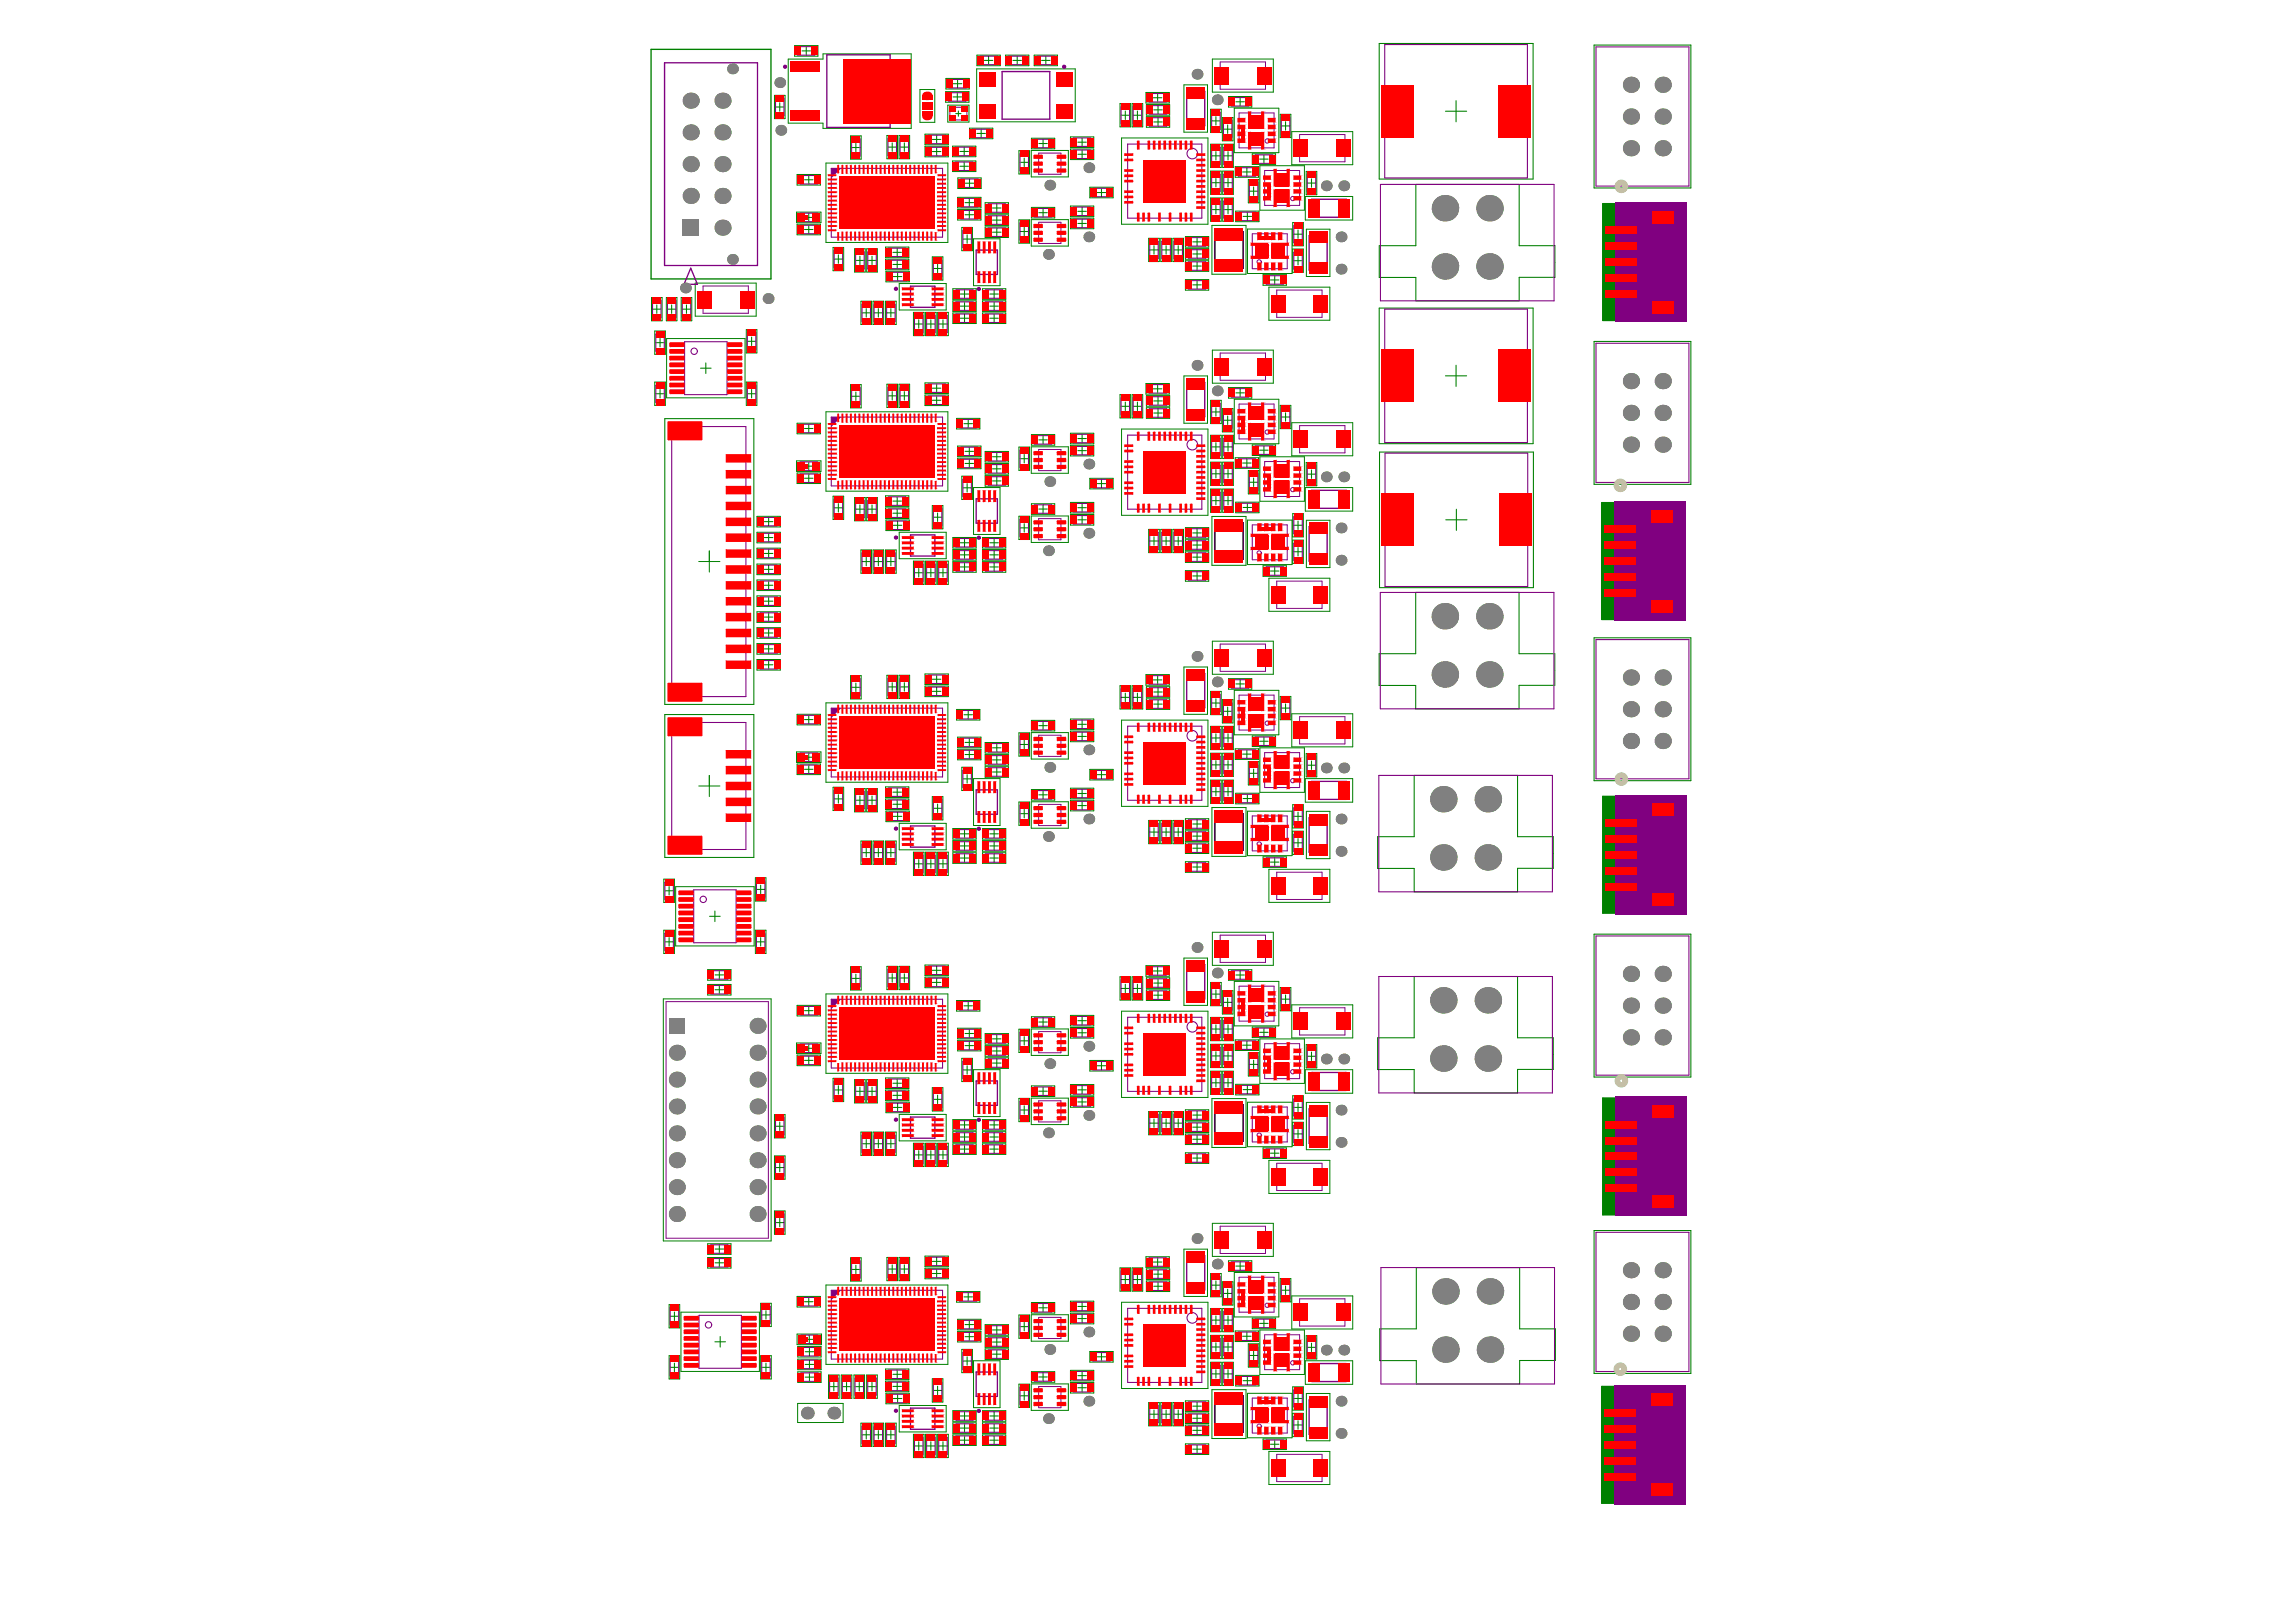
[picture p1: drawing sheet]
<svg xmlns="http://www.w3.org/2000/svg" width="297mm" height="210mm" viewBox="0 0 297 210" stroke-linecap="round" stroke-linejoin="round" font-family="sans-serif">
<g fill="#800080">
<path d="M107.5 167h1.3l-1.3 1.3z"/>
<path d="M107.5 21.8h1.3l-1.3 1.3z"/>
<path d="M107.5 54h1.3l-1.3 1.3z"/>
<path d="M107.5 91.6h1.3l-1.3 1.3z"/>
<path d="M107.5 129.3h1.3l-1.3 1.3z"/>
</g>
<path d="M107.5 21.8h14.4v8.9h-14.4zM107.5 54h14.4v8.9h-14.4zM107.5 91.6h14.4v8.9h-14.4zM107.5 129.3h14.4v8.9h-14.4zM107.5 167h14.4v8.9h-14.4z" fill="none" stroke="#800080" stroke-width=".14"/>
<g fill="#008000">
<path d="M207.4 26.4h10.7v15.1h-10.7z"/>
<path d="M207.2 65.1h10.7v15.1h-10.7z"/>
<path d="M207.4 103.1h10.7v15.1h-10.7z"/>
<path d="M207.4 142.1h10.7v15.1h-10.7z"/>
<path d="M207.2 179.4h10.7v15.1h-10.7z"/>
</g>
<g fill="none" stroke="#008000" stroke-width=".13">
<path d="M100.2 12.3h1.4v3.1h-1.4zM102 7.6h4.5v-.6h11.4v9.6h-11.4v-.7h-4.5zM102.8 5.9h3v1.4h-3zM110 17.6h1.4v3h-1.4zM114.7 17.5h1.4v3h-1.4zM116.3 17.5h1.4v3h-1.4zM119 11.6h1.9v4.2h-1.9zM119.6 13.7h.7M119.7 17.4h3v1.3h-3zM119.7 18.9h3v1.4h-3zM120 13.4v.7M122.3 11.9h3.1v1.3h-3.1z"/>
<path d="M122.4 10.1h3v1.4h-3zM122.6 13.6h2.8v2.2h-2.8zM123.2 18.9h3.1v1.4h-3.1zM125.4 16.6h3v1.4h-3zM126.4 8.9h12.7v6.9h-12.7zM126.4 7.1h3v1.4h-3zM130.1 7.1h3v1.4h-3zM131.8 19.5h1.4v3h-1.4zM133.4 19.5h4.8v3.4h-4.8zM133.4 17.9h3.1v1.4h-3.1zM133.8 7.1h3v1.4h-3zM138.5 17.7h3v1.4h-3z"/>
<path d="M138.5 19.3h3v1.3h-3zM144.9 13.4h1.4v3h-1.4zM145.1 17.9h11.2v11.1h-11.2zM146.5 13.4h1.3v3h-1.3zM148.3 12h3v1.3h-3zM148.3 13.5h3v1.4h-3zM148.3 15.1h3v1.4h-3zM153.2 11h3v6.1h-3zM156.6 18.7h1.4v3h-1.4zM156.6 14.1h1.4v3.1h-1.4zM156.8 7.6h7.9v4.3h-7.9zM158.1 15.2h1.4v3h-1.4z"/>
<path d="M158.2 18.7h1.4v3h-1.4zM158.9 12.5h3v1.4h-3zM159.7 14h5.7v5.8h-5.7zM162 19.9h3v1.4h-3zM165.6 14.8h1.4v3h-1.4zM167.1 17h7.9v4.3h-7.9zM84.3 38.5h1.4v3h-1.4zM86.2 38.5h1.4v3h-1.4zM88.1 38.5h1.4v3h-1.4zM89.9 36.6h7.9v4.3h-7.9zM103.1 27.5h3.1v1.3h-3.1zM103.1 22.6h3v1.3h-3z"/>
<path d="M103.1 29h3v1.4h-3zM106.9 21.1h15.7v10.3h-15.7zM107.8 32h1.3v3h-1.3zM110.6 32.2h1.3v3h-1.3zM111.4 39h1.4v3h-1.4zM112.1 32.2h1.4v3h-1.4zM112.9 39h1.4v3h-1.4zM114.6 32h3v1.3h-3zM114.6 33.5h3v1.4h-3zM114.6 39h1.3v3h-1.3zM114.6 35.1h3v1.4h-3zM116.3 36.7h6.1v3.4h-6.1z"/>
<path d="M120.6 33.2h1.4v3.1h-1.4zM123.2 20.8h3.1v1.4h-3.1zM123.3 37.4h3v1.3h-3zM123.3 38.9h3v1.4h-3zM123.9 25.5h3v1.4h-3zM123.9 27.1h3v1.4h-3zM123.9 23h3v1.4h-3zM124.4 29.4h1.4v3h-1.4zM125.9 30.9h3.5v6.1h-3.5zM127.1 37.4h3v1.3h-3zM127.1 38.9h3v1.4h-3zM127.4 26.2h3.1v1.4h-3.1z"/>
<path d="M127.4 27.8h3.1v1.4h-3.1zM127.4 29.4h3.1v1.3h-3.1zM131.8 28.5h1.4v3h-1.4zM133.4 28.4h4.8v3.4h-4.8zM133.4 26.8h3.1v1.4h-3.1zM138.5 26.7h3v1.3h-3zM138.5 28.2h3v1.4h-3zM141 24.2h3v1.4h-3zM148.6 30.8h1.4v3h-1.4zM150.2 30.8h1.3v3h-1.3zM151.7 30.8h1.4v3h-1.4zM153.4 32.2h3v1.4h-3z"/>
<path d="M153.4 30.6h3v1.4h-3zM153.4 33.7h3v1.4h-3zM153.4 36.2h3v1.4h-3zM156.6 25.6h1.4v3h-1.4zM156.6 22.1h1.4v3.1h-1.4zM156.8 29.2h4.4v6.3h-4.4zM158.2 25.6h1.4v3h-1.4zM158.2 22.1h1.4v3.1h-1.4zM159.8 21.6h3v1.3h-3zM159.9 27.3h3v1.4h-3zM161.4 29.6h5.8v5.8h-5.8zM161.5 23.2h1.4v3h-1.4z"/>
<path d="M163 21.4h5.8v5.8h-5.8zM163.4 35.5h3v1.4h-3zM164.2 37.2h7.8v4.2h-7.8zM167.2 32.2h1.4v3h-1.4zM167.2 28.8h1.4v3h-1.4zM168.9 25.4h6.1v3.1h-6.1zM169 22.2h1.4v3h-1.4zM169 29.7h3.1v6.1h-3.1zM209.8 23.8l.3-.2v.3zM84.7 49.4h1.4v3.1h-1.4zM84.7 42.8h1.4v3h-1.4zM86.2 43.8h10.2v7.7h-10.2z"/>
<path d="M96.6 49.4h1.3v3.1h-1.3zM96.6 42.7h1.3v3h-1.3zM103.1 59.6h3.1v1.4h-3.1zM103.1 54.8h3v1.3h-3zM106.9 53.3h15.7v10.3h-15.7zM110 49.8h1.4v3h-1.4zM114.7 49.7h1.4v3h-1.4zM116.3 49.7h1.4v3h-1.4zM118.2 40.4h1.3v3h-1.3zM119.7 49.5h3v1.4h-3zM119.7 51.1h3v1.4h-3zM119.7 40.4h1.4v3h-1.4z"/>
<path d="M121.3 40.4h1.4v3h-1.4zM123.3 40.5h3v1.4h-3zM123.8 54.1h3v1.4h-3zM123.9 57.7h3v1.4h-3zM123.9 59.3h3v1.4h-3zM127.1 40.5h3v1.4h-3zM127.4 58.4h3.1v1.4h-3.1zM127.4 60h3.1v1.4h-3.1zM131.8 57.9h1.4v3h-1.4zM133.4 57.8h4.8v3.4h-4.8zM133.4 56.2h3.1v1.4h-3.1zM138.5 56.1h3v1.3h-3z"/>
<path d="M138.5 57.6h3v1.4h-3zM144.9 51.1h1.4v3h-1.4zM145.1 55.5h11.2v11.2h-11.2zM146.5 51.1h1.3v3h-1.3zM148.3 49.6h3v1.4h-3zM148.3 51.2h3v1.4h-3zM148.3 52.8h3v1.3h-3zM153.2 48.6h3v6.2h-3zM156.6 59.8h1.4v3h-1.4zM156.6 56.3h1.4v3h-1.4zM156.6 51.8h1.4v3h-1.4zM156.8 45.3h7.9v4.3h-7.9z"/>
<path d="M158.1 52.9h1.4v3h-1.4zM158.2 56.3h1.4v3h-1.4zM158.2 59.8h1.4v3h-1.4zM158.9 50.2h3v1.3h-3zM159.7 51.7h5.7v5.7h-5.7zM159.8 59.2h3v1.4h-3zM162 57.6h3v1.3h-3zM163 59.1h5.8v5.8h-5.8zM165.6 52.5h1.4v3h-1.4zM167.1 54.7h7.9v4.3h-7.9zM169 59.9h1.4v3h-1.4zM90.4 72.7h2.7"/>
<path d="M91.8 71.3v2.7M97.9 70.9h3v1.4h-3zM97.9 68.9h3v1.3h-3zM97.9 66.8h3v1.4h-3zM97.9 73h3v1.4h-3zM97.9 75.1h3v1.3h-3zM97.9 77.1h3v1.4h-3zM97.9 79.2h3v1.3h-3zM103.1 61.2h3v1.4h-3zM107.8 64.2h1.3v3h-1.3zM110.6 64.4h1.3v3h-1.3zM111.4 71.2h1.4v3h-1.4z"/>
<path d="M112.1 64.4h1.4v3h-1.4zM112.9 71.2h1.4v3h-1.4zM114.6 64.2h3v1.3h-3zM114.6 65.7h3v1.4h-3zM114.6 71.2h1.3v3h-1.3zM114.6 67.3h3v1.4h-3zM116.3 68.9h6.1v3.4h-6.1zM118.2 72.6h1.3v3h-1.3zM119.7 72.6h1.4v3h-1.4zM120.6 65.4h1.4v3h-1.4zM121.3 72.6h1.4v3h-1.4zM123.3 69.6h3v1.3h-3z"/>
<path d="M123.3 71.1h3v1.4h-3zM123.3 72.7h3v1.4h-3zM124.4 61.6h1.4v3h-1.4zM125.9 63.1h3.5v6.1h-3.5zM127.1 69.6h3v1.3h-3zM127.1 71.1h3v1.4h-3zM127.1 72.7h3v1.4h-3zM127.4 61.6h3.1v1.3h-3.1zM131.8 66.8h1.4v3h-1.4zM133.4 66.8h4.8v3.4h-4.8zM133.4 65.2h3.1v1.4h-3.1zM138.5 65h3v1.4h-3z"/>
<path d="M138.5 66.6h3v1.4h-3zM141 61.9h3v1.4h-3zM148.6 68.5h1.4v3h-1.4zM150.2 68.5h1.3v3h-1.3zM151.7 68.5h1.4v3h-1.4zM153.4 68.3h3v1.4h-3zM153.4 69.8h3v1.4h-3zM153.4 71.4h3v1.4h-3zM153.4 73.8h3v1.4h-3zM156.6 63.3h1.4v3h-1.4zM156.8 66.8h4.4v6.4h-4.4zM158.2 63.3h1.4v3h-1.4z"/>
<path d="M159.9 65h3v1.4h-3zM161.4 67.3h5.8v5.8h-5.8zM161.5 60.9h1.4v3h-1.4zM163.4 73.2h3v1.4h-3zM164.2 74.8h7.8v4.3h-7.8zM167.2 66.5h1.4v3h-1.4zM167.2 69.9h1.4v3h-1.4zM168.9 63.1h6.1v3h-6.1zM169 67.3h3.1v6.2h-3.1zM209.6 62.5l.4-.2v.3zM97.9 81.2h3v1.4h-3zM97.9 83.3h3v1.4h-3z"/>
<path d="M97.9 85.3h3v1.4h-3zM103.1 97.3h3.1v1.4h-3.1zM103.1 92.4h3v1.4h-3zM103.1 98.9h3v1.3h-3zM106.9 91h15.7v10.2h-15.7zM110 87.4h1.4v3.1h-1.4zM114.7 87.4h1.4v3h-1.4zM116.3 87.4h1.4v3h-1.4zM119.7 87.2h3v1.4h-3zM119.7 88.8h3v1.4h-3zM123.8 91.8h3v1.4h-3zM123.9 95.4h3v1.4h-3z"/>
<path d="M123.9 97h3v1.3h-3zM124.4 99.3h1.4v3h-1.4zM127.4 96.1h3.1v1.4h-3.1zM127.4 97.7h3.1v1.3h-3.1zM127.4 99.2h3.1v1.4h-3.1zM131.8 94.8h1.4v3.1h-1.4zM133.4 94.8h4.8v3.4h-4.8zM133.4 93.2h3.1v1.4h-3.1zM138.5 93h3v1.4h-3zM138.5 94.6h3v1.4h-3zM141 99.6h3v1.3h-3zM144.9 88.7h1.4v3.1h-1.4z"/>
<path d="M145.1 93.2h11.2v11.2h-11.2zM146.5 88.7h1.3v3.1h-1.3zM148.3 87.3h3v1.4h-3zM148.3 88.9h3v1.3h-3zM148.3 90.4h3v1.4h-3zM153.2 86.3h3v6.1h-3zM156.6 97.5h1.4v3h-1.4zM156.6 94h1.4v3h-1.4zM156.6 89.5h1.4v3h-1.4zM156.8 83h7.9v4.3h-7.9zM158.1 90.5h1.4v3.1h-1.4zM158.2 94h1.4v3h-1.4z"/>
<path d="M158.2 97.5h1.4v3h-1.4zM158.9 87.8h3v1.4h-3zM159.7 89.3h5.7v5.8h-5.7zM159.8 96.9h3v1.4h-3zM161.5 98.6h1.4v3h-1.4zM162 95.2h3v1.4h-3zM163 96.8h5.8v5.7h-5.8zM165.6 90.1h1.4v3h-1.4zM167.1 92.4h7.9v4.2h-7.9zM169 97.5h1.4v3h-1.4zM85.9 113.8h1.4v3h-1.4zM87.4 114.7h10.2v7.7h-10.2z"/>
<path d="M90.4 101.7h2.7M91.8 100.3v2.8M97.7 113.6h1.4v3h-1.4zM107.8 101.9h1.3v3h-1.3zM110.6 102.1h1.3v3h-1.3zM111.4 108.8h1.4v3h-1.4zM112.1 102.1h1.4v3h-1.4zM112.9 108.8h1.4v3h-1.4zM114.6 101.8h3v1.4h-3zM114.6 103.4h3v1.4h-3zM114.6 108.8h1.3v3h-1.3zM114.6 105h3v1.3h-3z"/>
<path d="M116.3 106.5h6.1v3.5h-6.1zM118.2 110.3h1.3v3h-1.3zM119.7 110.3h1.4v3h-1.4zM120.6 103.1h1.4v3h-1.4zM121.3 110.3h1.4v3h-1.4zM123.3 107.2h3v1.4h-3zM123.3 108.8h3v1.4h-3zM123.3 110.4h3v1.3h-3zM125.9 100.8h3.5v6h-3.5zM127.1 107.2h3v1.4h-3zM127.1 108.8h3v1.4h-3zM127.1 110.4h3v1.3h-3z"/>
<path d="M131.8 103.8h1.4v3h-1.4zM133.4 103.8h4.8v3.4h-4.8zM133.4 102.2h3.1v1.3h-3.1zM138.5 102h3v1.4h-3zM138.5 103.6h3v1.3h-3zM148.6 106.2h1.4v3h-1.4zM150.2 106.2h1.3v3h-1.3zM151.7 106.2h1.4v3h-1.4zM153.4 105.9h3v1.4h-3zM153.4 107.5h3v1.4h-3zM153.4 109.1h3v1.4h-3zM153.4 111.5h3v1.4h-3z"/>
<path d="M156.6 101h1.4v3h-1.4zM156.8 104.5h4.4v6.3h-4.4zM158.2 101h1.4v3h-1.4zM159.9 102.7h3v1.3h-3zM161.4 105h5.8v5.7h-5.8zM163.4 110.9h3v1.3h-3zM164.2 112.5h7.8v4.3h-7.8zM167.2 104.1h1.4v3h-1.4zM167.2 107.6h1.4v3h-1.4zM168.9 100.8h6.1v3h-6.1zM169 105h3.1v6.1h-3.1zM209.8 100.5l.3-.2v.3z"/>
<path d="M85.8 129.3h14v31.3h-14zM85.9 120.4h1.4v3h-1.4zM91.6 125.5h3v1.3h-3zM91.6 127.4h3v1.4h-3zM97.7 120.4h1.4v3h-1.4zM103.1 135h3.1v1.3h-3.1zM103.1 130.1h3v1.4h-3zM103.1 136.5h3v1.4h-3zM106.9 128.6h15.7v10.3h-15.7zM107.8 139.5h1.3v3.1h-1.3zM110 125.1h1.4v3h-1.4zM110.6 139.7h1.3v3h-1.3z"/>
<path d="M112.1 139.7h1.4v3h-1.4zM114.6 139.5h3v1.4h-3zM114.7 125.1h1.4v3h-1.4zM116.3 125.1h1.4v3h-1.4zM119.7 124.9h3v1.4h-3zM119.7 126.5h3v1.3h-3zM123.8 129.5h3v1.3h-3zM123.9 133.1h3v1.3h-3zM123.9 134.6h3v1.4h-3zM124.4 137h1.4v3h-1.4zM125.9 138.4h3.5v6.1h-3.5zM127.4 133.8h3.1v1.3h-3.1z"/>
<path d="M127.4 135.3h3.1v1.4h-3.1zM127.4 136.9h3.1v1.4h-3.1zM131.8 133.2h1.4v3h-1.4zM133.4 133.2h4.8v3.4h-4.8zM133.4 131.6h3.1v1.3h-3.1zM138.5 131.4h3v1.4h-3zM138.5 133h3v1.3h-3zM141 137.2h3v1.4h-3zM144.9 126.4h1.4v3h-1.4zM145.1 130.9h11.2v11.1h-11.2zM146.5 126.4h1.3v3h-1.3zM148.3 125h3v1.3h-3z"/>
<path d="M148.3 126.5h3v1.4h-3zM148.3 128.1h3v1.4h-3zM153.2 124h3v6.1h-3zM156.6 138.6h1.4v3h-1.4zM156.6 135.1h1.4v3.1h-1.4zM156.6 131.7h1.4v3h-1.4zM156.6 127.1h1.4v3.1h-1.4zM156.8 120.6h7.9v4.3h-7.9zM158.1 128.2h1.4v3h-1.4zM158.2 131.7h1.4v3h-1.4zM158.2 135.1h1.4v3.1h-1.4zM158.2 138.6h1.4v3h-1.4z"/>
<path d="M158.9 125.5h3v1.4h-3zM159.7 127h5.7v5.8h-5.7zM159.8 134.6h3v1.3h-3zM161.5 136.2h1.4v3.1h-1.4zM162 132.9h3v1.4h-3zM163 134.4h5.8v5.8h-5.8zM165.6 127.8h1.4v3h-1.4zM167.1 130h7.9v4.3h-7.9zM168.9 138.4h6.1v3.1h-6.1zM169 135.2h1.4v3h-1.4zM209.8 139.5l.3-.2v.4zM100.2 144.2h1.4v3.1h-1.4z"/>
<path d="M100.2 149.6h1.4v3h-1.4zM100.2 156.7h1.4v3h-1.4zM111.4 146.5h1.4v3h-1.4zM112.9 146.5h1.4v3h-1.4zM114.6 141.1h3v1.3h-3zM114.6 146.5h1.3v3h-1.3zM114.6 142.6h3v1.4h-3zM116.3 144.2h6.1v3.4h-6.1zM118.2 147.9h1.3v3.1h-1.3zM119.7 147.9h1.4v3.1h-1.4zM120.6 140.8h1.4v3h-1.4zM121.3 147.9h1.4v3.1h-1.4z"/>
<path d="M123.3 144.9h3v1.4h-3zM123.3 146.5h3v1.3h-3zM123.3 148h3v1.4h-3zM127.1 144.9h3v1.4h-3zM127.1 146.5h3v1.3h-3zM127.1 148h3v1.4h-3zM131.8 142.1h1.4v3.1h-1.4zM133.4 142.1h4.8v3.4h-4.8zM133.4 140.5h3.1v1.4h-3.1zM138.5 140.4h3v1.3h-3zM138.5 141.9h3v1.4h-3zM148.6 143.8h1.4v3.1h-1.4z"/>
<path d="M150.2 143.8h1.3v3.1h-1.3zM151.7 143.8h1.4v3.1h-1.4zM153.4 143.6h3v1.4h-3zM153.4 145.2h3v1.4h-3zM153.4 146.7h3v1.4h-3zM153.4 149.2h3v1.4h-3zM156.8 142.2h4.4v6.3h-4.4zM156.8 158.3h7.9v4.3h-7.9zM159.9 140.3h3v1.4h-3zM161.4 142.6h5.8v5.8h-5.8zM163.4 148.5h3v1.4h-3zM164.2 150.2h7.8v4.2h-7.8z"/>
<path d="M167.2 141.8h1.4v3h-1.4zM167.2 145.2h1.4v3h-1.4zM169 142.7h3.1v6.1h-3.1zM86.6 175.4h1.3v3.1h-1.3zM86.6 168.8h1.3v3h-1.3zM88.1 169.8h10.1v7.7h-10.1zM91.6 162.7h3v1.4h-3zM91.6 161h3v1.3h-3zM98.4 175.4h1.4v3.1h-1.4zM98.4 168.7h1.4v3h-1.4zM103.1 172.6h3.2v1.4h-3.2zM103.1 167.8h3v1.3h-3z"/>
<path d="M103.2 174.2h3v1.4h-3zM103.2 175.9h3v1.4h-3zM103.2 177.5h3v1.4h-3zM106.9 166.3h15.7v10.3h-15.7zM107.2 177.9h1.4v3.1h-1.4zM108.8 177.9h1.4v3.1h-1.4zM110 162.8h1.4v3h-1.4zM110.5 177.9h1.4v3.1h-1.4zM112.1 177.9h1.4v3.1h-1.4zM114.6 177.2h3v1.3h-3zM114.6 178.7h3v1.4h-3zM114.7 162.7h1.4v3h-1.4z"/>
<path d="M116.3 162.7h1.4v3h-1.4zM119.7 162.6h3v1.3h-3zM119.7 164.1h3v1.4h-3zM120.6 178.4h1.4v3h-1.4zM123.8 167.1h3v1.4h-3zM123.9 170.7h3v1.4h-3zM123.9 172.3h3v1.4h-3zM124.4 174.6h1.4v3h-1.4zM125.9 176.1h3.5v6.1h-3.5zM127.4 171.4h3.1v1.4h-3.1zM127.4 173h3.1v1.4h-3.1zM127.4 174.6h3.1v1.3h-3.1z"/>
<path d="M131.8 170.2h1.4v3h-1.4zM131.8 179.1h1.4v3h-1.4zM133.4 170.1h4.8v3.5h-4.8zM133.4 179.1h4.8v3.4h-4.8zM133.4 177.5h3.1v1.4h-3.1zM133.4 168.6h3.1v1.3h-3.1zM138.5 178.9h3v1.4h-3zM138.5 168.4h3v1.4h-3zM138.5 170h3v1.3h-3zM138.5 177.3h3v1.4h-3zM141 174.9h3v1.4h-3zM144.9 164.1h1.4v3h-1.4z"/>
<path d="M145.1 168.5h11.2v11.2h-11.2zM146.5 164.1h1.3v3h-1.3zM148.3 162.6h3v1.4h-3zM148.3 165.8h3v1.3h-3zM148.3 164.2h3v1.4h-3zM153.2 161.7h3v6.1h-3zM156.6 172.8h1.4v3h-1.4zM156.6 176.3h1.4v3h-1.4zM156.6 169.3h1.4v3h-1.4zM156.6 164.8h1.4v3h-1.4zM156.8 179.8h4.4v6.4h-4.4zM158.1 165.9h1.4v3h-1.4z"/>
<path d="M158.2 172.8h1.4v3h-1.4zM158.2 169.3h1.4v3h-1.4zM158.2 176.3h1.4v3h-1.4zM158.9 163.2h3v1.3h-3zM159.7 164.7h5.7v5.7h-5.7zM159.8 172.2h3v1.4h-3zM159.9 178h3v1.4h-3zM161.5 173.9h1.4v3h-1.4zM162 170.6h3v1.3h-3zM163 172.1h5.8v5.8h-5.8zM165.6 165.5h1.4v3h-1.4zM167.1 167.7h7.9v4.3h-7.9z"/>
<path d="M167.2 179.5h1.4v3h-1.4zM168.9 176.1h6.1v3h-6.1zM169 172.9h1.4v3h-1.4zM209.6 176.8l.4-.1v.3zM103.2 181.6h5.9v2.5h-5.9zM111.4 184.2h1.4v3h-1.4zM112.9 184.2h1.4v3h-1.4zM114.6 184.2h1.3v3h-1.3zM114.6 180.3h3v1.4h-3zM116.3 181.9h6.1v3.4h-6.1zM118.2 185.6h1.3v3h-1.3zM119.7 185.6h1.4v3h-1.4z"/>
<path d="M121.3 185.6h1.4v3h-1.4zM123.3 182.6h3v1.3h-3zM123.3 184.1h3v1.4h-3zM123.3 185.7h3v1.4h-3zM127.1 185.7h3v1.4h-3zM127.1 182.6h3v1.3h-3zM127.1 184.1h3v1.4h-3zM148.6 181.5h1.4v3h-1.4zM150.2 181.5h1.3v3h-1.3zM151.7 181.5h1.4v3h-1.4zM153.4 181.3h3v1.4h-3zM153.4 182.9h3v1.3h-3z"/>
<path d="M153.4 184.4h3v1.4h-3zM153.4 186.9h3v1.3h-3zM161.4 180.3h5.8v5.8h-5.8zM163.4 186.2h3v1.4h-3zM164.2 187.8h7.8v4.3h-7.8zM167.2 182.9h1.4v3h-1.4zM169 180.3h3.1v6.2h-3.1z"/>
</g>
<g fill="none" stroke="#008000" stroke-width=".14">
<path d="M100.3 13.8h1.1M100.9 13.3v1.1M103.8 6.6h1.1M104.3 6v1.1M110.2 19.1h1.1M110.7 18.5v1.1M114.9 19h1.1M115.4 18.5v1.1M116.4 19h1.1M117 18.5v1.1M120.6 19.6h1.1M120.6 18h1.1"/>
<path d="M121.2 17.5v1.1M121.2 19.1v1.1M123.3 12.5h1.1M123.3 10.8h1.1M123.6 14.7h.7M123.9 12v1.1M123.9 10.3v1.1M124 14.4v.6M124.2 19.6h1.1M124.7 19.1v1M126.4 17.3h1.1M126.9 16.7v1.1"/>
<path d="M127.3 7.8h1.1M127.9 7.3v1.1M131.1 7.8h1M131.6 7.3v1.1M134.4 18.6h1.1M134.8 7.8h1.1M134.9 18v1.1M135.3 7.3v1.1M139.4 20h1.1M139.4 18.4h1.1M140 17.9v1M140 19.4v1.1"/>
<path d="M145 14.9h1.1M145.6 14.4v1.1M146.6 14.9h1.1M147.2 14.4v1.1M149.2 12.7h1.1M149.3 15.8h1.1M149.3 14.2h1.1M149.8 12.1v1.1M149.8 13.7v1.1M149.8 15.2v1.1M156.8 15.6h1.1M157.3 15.1v1.1"/>
<path d="M157.3 19.6v1.1M158.3 16.7h1.1M158.8 16.2v1.1M158.9 19.6v1.1M159.9 13.2h1.1M160.4 12.6v1.1M165.8 16.3h1.1M166.3 15.8v1M178.4 5.6h19.9v17.6h-19.9zM187 14.4h2.7M188.4 13v2.8M206.2 5.8h12.6v18.5h-12.6z"/>
<path d="M85 39.5v1.1M86.9 39.5v1.1M88.8 39.5v1.1M104.1 28.1h1.1M104.1 23.3h1.1M104.1 29.7h1.1M104.6 22.7v1.1M104.6 27.6v1.1M104.6 29.2v1M107.9 33.5h1.1M108.5 33v1.1M110.7 33.7h1.1"/>
<path d="M111.2 33.2v1.1M112.1 39.9v1.1M112.3 33.7h1.1M112.8 33.2v1.1M113.6 39.9v1.1M115.3 39.9v1.1M115.5 34.2h1.1M115.5 32.7h1.1M115.6 35.8h1.1M116.1 32.1v1.1M116.1 33.7v1.1M116.1 35.2v1.1"/>
<path d="M120.7 34.7h1.1M121.3 34.2v1.1M124.2 21.5h1.1M124.2 39.6h1.1M124.2 38.1h1.1M124.6 30.9h1.1M124.7 21v1.1M124.8 37.5v1.1M124.8 39.1v1.1M124.9 27.8h1.1M124.9 26.2h1.1M124.9 23.7h1.1"/>
<path d="M125.1 30.4v1.1M125.4 25.7v1.1M125.4 27.2v1.1M125.4 23.2v1.1M128.1 39.6h1.1M128.1 38.1h1.1M128.4 28.5h1.1M128.4 26.9h1.1M128.4 30h1.1M128.6 37.5v1.1M128.6 39.1v1.1M129 26.4v1.1"/>
<path d="M129 27.9v1.1M129 29.5v1.1M132 21h1.1M132 30h1.1M132.5 20.5v1.1M132.5 29.4v1.1M134.4 27.5h1.1M134.9 27v1.1M139.4 28.9h1.1M139.4 27.4h1.1M140 26.8v1.1M140 28.4v1.1"/>
<path d="M142 24.9h1M142.5 24.4v1.1M148.7 32.3h1.1M149.3 31.8v1.1M150 23.4h1.4M150.3 32.3h1.1M150.7 22.8v1.3M150.9 31.8v1.1M151.9 32.3h1.1M152.4 31.8v1.1M154.3 32.9h1.1M154.3 31.3h1.1"/>
<path d="M154.3 34.4h1.1M154.3 36.9h1.1M154.9 30.8v1M154.9 32.3v1.1M154.9 33.9v1.1M154.9 36.3v1.1M156.8 27.1h1.1M156.8 23.6h1.1M156.8 20.2h1.1M157.3 23.1v1.1M157.3 26.6v1.1M158.3 27.1h1.1"/>
<path d="M158.3 23.6h1.1M158.3 20.2h1.1M158.9 23.1v1.1M158.9 26.6v1.1M160.8 22.3h1.1M160.8 28h1.1M161.3 21.7v1.1M161.4 27.5v1.1M161.6 24.7h1.1M162.2 24.2v1.1M163 20.6h1.1M163.5 20v1.1"/>
<path d="M164.4 36.2h1.1M164.9 35.7v1.1M167.4 33.7h1.1M167.4 30.3h1.1M167.9 29.8v1.1M167.9 33.2v1.1M169.1 23.7h1.1M169.7 23.1v1.1M178.4 39.9h19.9v17.5h-19.9zM183.2 23.9h13.3v7.9h4.7v4.1h-4.7v3h-13.3v-3h-4.8v-4.1h4.8zM84.4 40h1.1M84.8 51h1.1"/>
<path d="M84.8 44.3h1.1M85.4 43.8v1.1M85.4 50.4v1.1M86 54.2h11.5v37h-11.5zM86.3 40h1.1M88.3 40h1.1M90.6 47.6h1.4M91.3 47v1.3M96.7 51h1.1M96.7 44.2h1.1M97.2 43.6v1.1M97.2 50.4v1.1"/>
<path d="M104.1 55.5h1.1M104.6 54.9v1.1M104.6 59.8v1.1M110.2 51.3h1.1M110.7 50.7v1.1M111.5 40.5h1.1M113.1 40.5h1.1M114.7 40.5h1.1M114.9 51.2h1.1M115.4 50.7v1.1M116.4 51.2h1.1M117 50.7v1.1"/>
<path d="M118.3 41.9h1.1M118.9 41.4v1.1M119.9 41.9h1.1M120.4 41.4v1.1M120.6 50.2h1.1M120.6 51.8h1.1M121.2 49.7v1.1M121.2 51.3v1M121.4 41.9h1.1M122 41.4v1.1M124.2 41.2h1.1M124.7 54.8h1.1"/>
<path d="M124.8 40.6v1.1M124.9 60h1.1M124.9 58.4h1.1M125.3 54.3v1.1M125.4 57.9v1.1M125.4 59.4v1.1M128.1 41.2h1.1M128.4 59.1h1.1M128.6 40.6v1.1M129 58.6v1.1M132 59.4h1.1M132.5 58.8v1.1"/>
<path d="M134.4 56.9h1.1M134.9 56.4v1.1M139.4 58.3h1.1M139.4 56.8h1.1M140 56.2v1.1M140 57.8v1.1M145 52.6h1.1M145.6 52v1.1M146.6 52.6h1.1M147.2 52v1.1M149.2 50.3h1.1M149.3 53.5h1.1"/>
<path d="M149.3 51.9h1.1M149.8 49.8v1.1M149.8 51.3v1.1M149.8 52.9v1.1M156.8 57.8h1.1M156.8 53.3h1.1M157.3 52.8v1.1M157.3 57.3v1.1M158.3 54.4h1.1M158.3 57.8h1.1M158.8 53.8v1.1M158.9 57.3v1.1"/>
<path d="M159.9 50.8h1.1M160.4 50.3v1.1M160.8 59.9h1.1M161.3 59.4v1.1M163 58.3h1.1M163.5 57.7v1.1M165.8 54h1.1M166.3 53.4v1.1M178.5 58.5h19.9v17.5h-19.9zM187 48.6h2.7M188.4 47.3v2.7M206.2 44.2h12.6v18.5h-12.6z"/>
<path d="M98.9 67.5h1.1M98.9 69.6h1.1M98.9 71.6h1.1M98.9 73.7h1.1M98.9 75.7h1.1M98.9 77.8h1.1M98.9 79.9h1.1M99.4 67v1.1M99.4 69v1.1M99.4 71.1v1.1M99.4 73.1v1.1M99.4 75.2v1.1"/>
<path d="M99.4 77.2v1.1M99.4 79.3v1.1M104.1 60.3h1.1M104.1 61.9h1.1M104.6 61.3v1.1M107.9 65.7h1.1M108.5 65.2v1.1M110.7 65.9h1.1M111.2 65.3v1.1M111.5 72.7h1.1M112.1 72.1v1.1M112.3 65.9h1.1"/>
<path d="M112.8 65.3v1.1M113.1 72.7h1.1M113.6 72.1v1.1M114.7 72.7h1.1M115.3 72.1v1.1M115.5 66.4h1.1M115.5 64.8h1.1M115.6 68h1.1M116.1 64.3v1.1M116.1 65.9v1.1M116.1 67.4v1.1M118.3 74.1h1.1"/>
<path d="M118.9 73.6v1.1M119.9 74.1h1.1M120.4 73.6v1.1M120.7 66.9h1.1M121.3 66.4v1.1M121.4 74.1h1.1M122 73.6v1.1M124.2 71.8h1.1M124.2 73.4h1.1M124.2 70.2h1.1M124.6 63.1h1.1M124.8 69.7v1.1"/>
<path d="M124.8 71.3v1.1M124.8 72.8v1.1M125.1 62.6v1.1M128.1 71.8h1.1M128.1 73.4h1.1M128.1 70.2h1.1M128.4 60.7h1.1M128.4 62.2h1.1M128.6 69.7v1.1M128.6 71.3v1.1M128.6 72.8v1.1M129 60.1v1.1"/>
<path d="M129 61.7v1.1M132 68.3h1.1M132.5 67.8v1.1M134.4 65.9h1.1M134.9 65.3v1.1M139.4 67.3h1.1M139.4 65.7h1.1M140 65.2v1.1M140 66.7v1.1M142 62.6h1M142.5 62v1.1M148.7 70h1.1"/>
<path d="M149.3 69.5v1.1M150 61.1h1.4M150.3 70h1.1M150.7 60.4v1.4M150.9 69.5v1.1M151.9 70h1.1M152.4 69.5v1.1M154.3 70.5h1.1M154.3 69h1.1M154.3 72.1h1.1M154.3 74.5h1.1M154.9 68.4v1.1"/>
<path d="M154.9 70v1.1M154.9 71.6v1M154.9 74v1.1M156.8 64.8h1.1M156.8 61.3h1.1M157.3 60.8v1.1M157.3 64.2v1.1M158.3 64.8h1.1M158.3 61.3h1.1M158.9 60.8v1.1M158.9 64.2v1.1M160.8 65.7h1.1"/>
<path d="M161.4 65.1v1.1M161.6 62.4h1.1M162.2 61.9v1.1M164.4 73.9h1.1M164.9 73.3v1.1M167.4 71.4h1.1M167.4 68h1.1M167.9 67.4v1.1M167.9 70.9v1.1M169.1 61.4h1.1M169.7 60.8v1.1M183.2 76.7h13.3v7.9h4.6v4.1h-4.6v3h-13.3v-3h-4.8v-4.1h4.8z"/>
<path d="M187 67.3h2.8M188.4 65.9v2.7M86 92.5h11.5v18.5h-11.5zM98.9 81.9h1.1M98.9 84h1.1M98.9 86h1.1M99.4 81.4v1.1M99.4 83.4v1.1M99.4 85.5v1.1M104.1 98h1.1M104.1 93.1h1.1M104.1 99.6h1.1"/>
<path d="M104.6 92.6v1.1M104.6 97.4v1.1M104.6 99v1.1M110.2 88.9h1.1M110.7 88.4v1.1M114.9 88.9h1.1M115.4 88.3v1.1M116.4 88.9h1.1M117 88.3v1.1M120.6 87.9h1.1M120.6 89.5h1.1M121.2 87.4v1"/>
<path d="M121.2 88.9v1.1M124.7 92.5h1.1M124.9 97.6h1.1M124.9 96.1h1.1M125.3 91.9v1.1M125.4 95.5v1.1M125.4 97.1v1.1M128.4 98.3h1.1M128.4 96.8h1.1M128.4 99.9h1.1M129 96.2v1.1M129 97.8v1.1"/>
<path d="M129 99.4v1.1M132 96.3h1.1M132.5 95.8v1.1M134.4 93.9h1.1M134.9 93.4v1.1M139.4 95.3h1.1M139.4 93.7h1.1M140 93.2v1.1M140 94.8v1M142.5 99.7v1.1M145 90.2h1.1M145.6 89.7v1.1"/>
<path d="M146.6 90.2h1.1M147.2 89.7v1.1M149.2 88h1.1M149.3 91.1h1.1M149.3 89.6h1.1M149.8 87.4v1.1M149.8 89v1.1M149.8 90.6v1.1M150 98.8h1.4M150.7 98.1v1.4M156.8 99h1.1M156.8 95.5h1.1"/>
<path d="M156.8 91h1.1M157.3 90.4v1.1M157.3 95v1M157.3 98.4v1.1M158.3 92.1h1.1M158.3 99h1.1M158.3 95.5h1.1M158.8 91.5v1.1M158.9 95v1M158.9 98.4v1.1M159.9 88.5h1.1M160.4 88v1.1"/>
<path d="M160.8 97.6h1.1M161.3 97v1.1M162.2 99.5v1.1M163 95.9h1.1M163.5 95.4v1.1M165.8 91.6h1.1M166.3 91.1v1.1M169.1 99h1.1M169.7 98.5v1.1M206.2 82.5h12.6v18.5h-12.6zM86 115.3h1.1M86.6 114.7v1.1"/>
<path d="M91.8 118.6h1.4M92.5 117.9v1.4M97.9 115.1h1.1M98.4 114.6v1M107.9 103.4h1.1M108.5 102.8v1.1M110.7 103.6h1.1M111.2 103v1.1M111.5 110.3h1.1M112.1 109.8v1.1M112.3 103.6h1.1M112.8 103v1.1"/>
<path d="M113.1 110.3h1.1M113.6 109.8v1.1M114.7 110.3h1.1M115.3 109.8v1.1M115.5 104.1h1.1M115.5 102.5h1.1M115.6 105.6h1.1M116.1 102v1.1M116.1 103.5v1.1M116.1 105.1v1.1M118.3 111.8h1.1M118.9 111.2v1.1"/>
<path d="M119.9 111.8h1.1M120.4 111.2v1.1M120.7 104.6h1.1M121.3 104.1v1M121.4 111.8h1.1M122 111.2v1.1M124.2 109.5h1.1M124.2 111h1.1M124.2 107.9h1.1M124.6 100.8h1.1M124.8 107.4v1.1M124.8 108.9v1.1"/>
<path d="M124.8 110.5v1.1M125.1 100.2v1.1M128.1 109.5h1.1M128.1 111h1.1M128.1 107.9h1.1M128.6 107.4v1.1M128.6 108.9v1.1M128.6 110.5v1.1M132 105.3h1.1M132.5 104.7v1.1M134.4 102.9h1.1M134.9 102.3v1.1"/>
<path d="M139.4 104.3h1.1M139.4 102.7h1.1M140 102.1v1.1M140 103.7v1.1M142 100.3h1M148.7 107.7h1.1M149.3 107.1v1.1M150.3 107.7h1.1M150.9 107.1v1.1M151.9 107.7h1.1M152.4 107.1v1.1M154.3 108.2h1.1"/>
<path d="M154.3 106.6h1.1M154.3 109.8h1.1M154.3 112.2h1.1M154.9 106.1v1.1M154.9 107.7v1M154.9 109.2v1.1M154.9 111.7v1M156.8 102.5h1.1M157.3 101.9v1.1M158.3 102.5h1.1M158.9 101.9v1.1M160.8 103.3h1.1"/>
<path d="M161.4 102.8v1.1M161.6 100.1h1.1M164.4 111.6h1.1M164.9 111v1.1M167.4 109.1h1.1M167.4 105.6h1.1M167.9 105.1v1.1M167.9 108.5v1.1M183 100.3h13.3v8h4.6v4.1h-4.6v3h-13.3v-3h-4.8v-4.1h4.8zM86 121.9h1.1M86.6 121.3v1.1M92.5 126.2h1.1"/>
<path d="M92.5 128.1h1.1M93.1 125.6v1.1M93.1 127.5v1.1M97.9 121.9h1.1M98.4 121.3v1.1M104.1 135.7h1.1M104.1 130.8h1.1M104.1 137.2h1.1M104.6 130.2v1.1M104.6 135.1v1.1M104.6 136.7v1.1M110.2 126.6h1.1"/>
<path d="M110.7 126.1v1.1M114.9 126.6h1.1M115.4 126v1.1M116.1 139.6v1.1M116.4 126.6h1.1M117 126v1.1M120.6 125.6h1.1M120.6 127.1h1.1M121.2 125v1.1M121.2 126.6v1.1M124.6 138.5h1.1M124.7 130.2h1.1"/>
<path d="M124.9 135.3h1.1M124.9 133.7h1.1M125.1 137.9v1.1M125.3 129.6v1.1M125.4 133.2v1.1M125.4 134.8v1.1M128.4 136h1.1M128.4 134.4h1.1M128.4 137.6h1.1M129 133.9v1.1M129 135.5v1.1M129 137v1.1"/>
<path d="M132 134.7h1.1M132.5 134.1v1.1M134.4 132.3h1.1M134.9 131.7v1.1M139.4 133.7h1.1M139.4 132.1h1.1M140 131.5v1.1M140 133.1v1.1M142 137.9h1M142.5 137.4v1.1M145 127.9h1.1M145.6 127.4v1.1"/>
<path d="M146.6 127.9h1.1M147.2 127.4v1.1M149.2 125.7h1.1M149.3 128.8h1.1M149.3 127.2h1.1M149.8 125.1v1.1M149.8 126.7v1.1M149.8 128.2v1.1M150 136.4h1.4M150.7 135.8v1.3M156.8 136.6h1.1M156.8 133.2h1.1"/>
<path d="M156.8 128.6h1.1M157.3 128.1v1.1M157.3 132.6v1.1M157.3 136.1v1.1M157.3 139.6v1.1M158.3 129.7h1.1M158.3 136.6h1.1M158.3 133.2h1.1M158.8 129.2v1.1M158.9 132.6v1.1M158.9 136.1v1.1M158.9 139.6v1.1"/>
<path d="M159.9 126.2h1.1M160.4 125.6v1.1M160.8 135.3h1.1M161.3 134.7v1.1M161.6 137.7h1.1M162.2 137.2v1.1M163 133.6h1.1M163.5 133v1.1M165.8 129.3h1.1M166.3 128.8v1M169.1 136.7h1.1M169.7 136.1v1.1"/>
<path d="M183 126.4h13.3v7.9h4.6v4.1h-4.6v3h-13.3v-3h-4.8v-4.1h4.8zM206.2 120.9h12.6v18.5h-12.6zM100.3 151.1h1.1M100.3 158.2h1.1M100.3 145.8h1.1M100.9 145.2v1.1M100.9 150.5v1.1M100.9 157.7v1.1M107.9 141.1h1.1M108.5 140.5v1.1M110.7 141.2h1.1M111.2 140.7v1.1"/>
<path d="M111.5 148h1.1M112.1 147.5v1.1M112.3 141.2h1.1M112.8 140.7v1.1M113.1 148h1.1M113.6 147.5v1.1M114.7 148h1.1M115.3 147.5v1.1M115.5 141.7h1.1M115.5 140.2h1.1M115.6 143.3h1.1M116.1 141.2v1.1"/>
<path d="M116.1 142.8v1.1M118.3 149.5h1.1M118.9 148.9v1.1M119.9 149.5h1.1M120.4 148.9v1.1M120.7 142.3h1.1M121.3 141.7v1.1M121.4 149.5h1.1M122 148.9v1.1M124.2 147.1h1.1M124.2 148.7h1.1M124.2 145.6h1.1"/>
<path d="M124.8 145v1.1M124.8 146.6v1.1M124.8 148.2v1.1M128.1 147.1h1.1M128.1 148.7h1.1M128.1 145.6h1.1M128.6 145v1.1M128.6 146.6v1.1M128.6 148.2v1.1M132 143.6h1.1M132.5 143.1v1.1M134.4 141.2h1.1"/>
<path d="M134.9 140.7v1.1M139.4 142.6h1.1M139.4 141h1.1M140 140.5v1.1M140 142.1v1.1M148.7 145.3h1.1M149.3 144.8v1.1M150.3 145.3h1.1M150.9 144.8v1.1M151.9 145.3h1.1M152.4 144.8v1.1M154.3 145.9h1.1"/>
<path d="M154.3 144.3h1.1M154.3 147.4h1.1M154.3 149.9h1.1M154.9 143.8v1M154.9 145.3v1.1M154.9 146.9v1.1M154.9 149.3v1.1M156.8 140.1h1.1M158.3 140.1h1.1M160.8 141h1.1M161.4 140.5v1.1M164.4 149.2h1.1"/>
<path d="M164.9 148.7v1.1M167.4 146.7h1.1M167.4 143.3h1.1M167.9 142.8v1.1M167.9 146.2v1.1M206.2 159.2h12.6v18.5h-12.6zM86.7 176.9h1.1M86.7 170.3h1.1M87.3 169.8v1.1M87.3 176.4v1.1M92.5 173.6h1.4M92.5 163.4h1.1"/>
<path d="M92.5 161.6h1.1M93.1 161.1v1.1M93.1 162.9v1.1M93.2 173v1.3M98.5 176.9h1.1M98.5 170.2h1.1M99.1 169.6v1.1M99.1 176.4v1.1M104.1 168.5h1.1M104.2 173.3h1M104.2 174.9h1.1M104.2 176.6h1.1"/>
<path d="M104.2 178.2h1.1M104.6 167.9v1.1M104.7 172.8v1.1M104.7 174.4v1.1M104.7 176v1.1M104.7 177.7v1.1M107.3 179.4h1.1M107.9 178.9v1.1M109 179.4h1.1M109.5 178.9v1.1M110.2 164.3h1.1M110.6 179.4h1.1"/>
<path d="M110.7 163.7v1.1M111.2 178.9v1.1M112.3 179.4h1.1M112.8 178.9v1.1M114.9 164.2h1.1M115.4 163.7v1.1M115.5 179.4h1.1M115.5 177.8h1.1M116.1 177.3v1.1M116.1 178.9v1.1M116.4 164.2h1.1M117 163.7v1.1"/>
<path d="M120.6 163.2h1.1M120.6 164.8h1.1M120.7 179.9h1.1M121.2 162.7v1.1M121.2 164.3v1.1M121.3 179.4v1.1M124.6 176.1h1.1M124.7 167.8h1.1M124.9 173h1.1M124.9 171.4h1.1M125.1 175.6v1.1M125.3 167.3v1.1"/>
<path d="M125.4 170.9v1.1M125.4 172.4v1.1M128.4 173.7h1.1M128.4 172.1h1.1M128.4 175.2h1.1M129 171.6v1.1M129 173.1v1.1M129 174.7v1.1M132 171.7h1.1M132.5 171.1v1.1M134.4 178.2h1.1M134.4 169.2h1.1"/>
<path d="M134.9 168.7v1.1M134.9 177.6v1.1M139.4 179.6h1.1M139.4 170.6h1.1M139.4 178h1.1M139.4 169.1h1.1M140 168.5v1.1M140 170.1v1.1M140 177.5v1.1M140 179v1.1M142 175.6h1M142.5 175v1.1"/>
<path d="M145 165.6h1.1M145.6 165v1.1M146.6 165.6h1.1M147.2 165v1.1M149.2 163.3h1.1M149.3 166.5h1.1M149.3 164.9h1.1M149.8 162.8v1.1M149.8 164.3v1.1M149.8 165.9v1.1M150 174.1h1.4M150.7 173.4v1.4"/>
<path d="M156.8 177.8h1.1M156.8 174.3h1.1M156.8 170.8h1.1M156.8 166.3h1.1M157.3 165.8v1.1M157.3 170.3v1.1M157.3 173.8v1.1M157.3 177.2v1.1M158.3 167.4h1.1M158.3 177.8h1.1M158.3 174.3h1.1M158.3 170.8h1.1"/>
<path d="M158.8 166.8v1.1M158.9 170.3v1.1M158.9 173.8v1.1M158.9 177.2v1.1M159.9 163.8h1.1M160.4 163.3v1.1M160.8 172.9h1.1M160.8 178.7h1.1M161.3 172.4v1.1M161.4 178.1v1.1M161.6 175.4h1.1M162.2 174.9v1.1"/>
<path d="M163 171.3h1.1M163.5 170.7v1.1M165.8 167h1.1M166.3 166.4v1.1M169.1 174.4h1.1M169.7 173.8v1.1M183.2 164h13.4v8h4.6v4.1h-4.6v3h-13.4v-3h-4.7v-4.1h4.7zM111.5 185.7h1.1M112.1 185.1v1.1M113.1 185.7h1.1M113.6 185.1v1.1M114.7 185.7h1.1"/>
<path d="M115.3 185.1v1.1M115.6 181h1.1M116.1 180.4v1.1M118.3 187.1h1.1M118.9 186.6v1.1M119.9 187.1h1.1M120.4 186.6v1.1M121.4 187.1h1.1M122 186.6v1.1M124.2 186.4h1.1M124.2 184.8h1.1M124.2 183.2h1.1"/>
<path d="M124.8 182.7v1.1M124.8 184.3v1.1M124.8 185.8v1.1M128.1 186.4h1.1M128.1 184.8h1.1M128.1 183.2h1.1M128.6 182.7v1.1M128.6 184.3v1.1M128.6 185.8v1.1M132 180.6h1.1M132.5 180.1v1.1M148.7 183h1.1"/>
<path d="M149.3 182.5v1.1M150.3 183h1.1M150.9 182.5v1.1M151.9 183h1.1M152.4 182.5v1.1M154.3 183.5h1.1M154.3 182h1.1M154.3 185.1h1.1M154.3 187.5h1.1M154.9 181.4v1.1M154.9 183v1.1M154.9 184.6v1"/>
<path d="M154.9 187v1.1M164.4 186.9h1.1M164.9 186.4v1M167.4 181h1.1M167.4 184.4h1.1M167.9 180.4v1.1M167.9 183.9v1.1"/>
</g>
<path d="M207.4 26.4h10.7v15.1h-10.7zM207.2 65.1h10.7v15.1h-10.7zM207.4 103.1h10.7v15.1h-10.7zM207.4 142.1h10.7v15.1h-10.7zM207.2 179.4h10.7v15.1h-10.7z" fill="none" stroke="#008000" stroke-width=".21"/>
<path d="M84.2 6.4h15.5v29.7h-15.5z" fill="none" stroke="#008000" stroke-width=".17"/>
<g fill="none" stroke="#800080" stroke-width=".14">
<path d="M100.3 12.8h1.1v2.1h-1.1zM103.2 6h2.2v1.1h-2.2zM110.2 18h1.1v2.2h-1.1zM114.9 17.9h1.1v2.2h-1.1zM116.4 17.9h1.1v2.2h-1.1zM120.1 17.5h2.2v1.1h-2.2zM120.1 19.1h2.2v1.1h-2.2zM122.8 12h2.1v1.1h-2.1zM122.8 10.3h2.2v1.1h-2.2zM123.6 19.1h2.2v1h-2.2zM125.8 16.7h2.2v1.1h-2.2zM126.8 7.3h2.2v1.1h-2.2z"/>
<path d="M130.5 7.3h2.2v1.1h-2.2zM132 19.9h1.1v2.2h-1.1zM133.8 18h2.2v1.1h-2.2zM134.2 7.3h2.2v1.1h-2.2zM138.9 17.9h2.2v1h-2.2zM138.9 19.4h2.2v1.1h-2.2zM145 13.8h1.1v2.2h-1.1zM145.9 18.6h9.6v9.6h-9.6zM146.6 13.8h1.1v2.2h-1.1zM148.7 12.1h2.2v1.1h-2.2zM148.7 13.7h2.2v1.1h-2.2zM148.7 15.2h2.2v1.1h-2.2z"/>
<path d="M156.8 19.1h1.1v2.2h-1.1zM156.8 14.5h1.1v2.2h-1.1zM158.3 15.6h1.1v2.2h-1.1zM158.3 19.1h1.1v2.2h-1.1zM159.3 12.6h2.2v1.1h-2.2zM165.8 15.2h1.1v2.2h-1.1zM206.5 6.1h12v18h-12zM84.4 38.9h1.1v2.2h-1.1zM86.3 38.9h1.1v2.2h-1.1zM88.3 38.9h1.1v2.2h-1.1zM103.5 22.7h2.2v1.1h-2.2zM103.5 27.6h2.2v1.1h-2.2z"/>
<path d="M103.5 29.2h2.2v1h-2.2zM107.9 32.4h1.1v2.2h-1.1zM110.7 32.6h1.1v2.2h-1.1zM111.5 39.4h1.1v2.2h-1.1zM112.3 32.6h1.1v2.2h-1.1zM113.1 39.4h1.1v2.2h-1.1zM114.7 39.4h1.1v2.2h-1.1zM115 32.1h2.2v1.1h-2.2zM115 33.7h2.2v1.1h-2.2zM115 35.2h2.2v1.1h-2.2zM120.7 33.6h1.1v2.2h-1.1zM123.6 21h2.2v1.1h-2.2z"/>
<path d="M123.7 37.5h2.2v1.1h-2.2zM123.7 39.1h2.2v1.1h-2.2zM124.3 25.7h2.2v1.1h-2.2zM124.3 27.2h2.2v1.1h-2.2zM124.3 23.2h2.2v1.1h-2.2zM124.6 29.8h1.1v2.2h-1.1zM127.5 37.5h2.2v1.1h-2.2zM127.5 39.1h2.2v1.1h-2.2zM127.9 26.4h2.2v1.1h-2.2zM127.9 27.9h2.2v1.1h-2.2zM127.9 29.5h2.2v1.1h-2.2zM132 28.9h1.1v2.2h-1.1z"/>
<path d="M133.8 27h2.2v1.1h-2.2zM138.9 26.8h2.2v1.1h-2.2zM138.9 28.4h2.2v1.1h-2.2zM141.4 24.4h2.2v1.1h-2.2zM148.7 31.2h1.1v2.2h-1.1zM150.3 31.2h1.1v2.2h-1.1zM151.9 31.2h1.1v2.2h-1.1zM153.8 30.8h2.2v1h-2.2zM153.8 32.3h2.2v1.1h-2.2zM153.8 33.9h2.2v1.1h-2.2zM153.8 36.3h2.2v1.1h-2.2zM156.8 26h1.1v2.2h-1.1z"/>
<path d="M156.8 22.5h1.1v2.2h-1.1zM158.3 26h1.1v2.2h-1.1zM158.3 22.5h1.1v2.2h-1.1zM160.2 21.7h2.2v1.1h-2.2zM160.3 27.5h2.2v1.1h-2.2zM161.6 23.6h1.1v2.2h-1.1zM162.4 20h2.2v1.1h-2.2zM163.8 35.7h2.2v1.1h-2.2zM167.4 32.6h1.1v2.2h-1.1zM167.4 29.2h1.1v2.2h-1.1zM169.1 22.6h1.1v2.2h-1.1zM178.6 23.9h22.5v15h-22.5z"/>
<path d="M84.8 49.9h1.1v2.1h-1.1zM84.8 43.2h1.1v2.2h-1.1zM86.9 55.2h9.6v34.9h-9.6zM96.7 49.9h1.1v2.1h-1.1zM96.7 43.1h1.1v2.2h-1.1zM103.5 54.9h2.2v1.1h-2.2zM103.5 59.8h2.2v1.1h-2.2zM110.2 50.2h1.1v2.2h-1.1zM114.9 50.1h1.1v2.2h-1.1zM116.4 50.1h1.1v2.2h-1.1zM118.3 40.8h1.1v2.2h-1.1zM119.9 40.8h1.1v2.2h-1.1z"/>
<path d="M120.1 49.7h2.2v1.1h-2.2zM120.1 51.3h2.2v1h-2.2zM121.4 40.8h1.1v2.2h-1.1zM123.7 40.6h2.2v1.1h-2.2zM124.2 54.3h2.2v1.1h-2.2zM124.3 57.9h2.2v1.1h-2.2zM124.3 59.4h2.2v1.1h-2.2zM127.5 40.6h2.2v1.1h-2.2zM127.9 58.6h2.2v1.1h-2.2zM132 58.3h1.1v2.2h-1.1zM133.8 56.4h2.2v1.1h-2.2zM138.9 56.2h2.2v1.1h-2.2z"/>
<path d="M138.9 57.8h2.2v1.1h-2.2zM145 51.5h1.1v2.2h-1.1zM145.9 56.3h9.6v9.6h-9.6zM146.6 51.5h1.1v2.2h-1.1zM148.7 49.8h2.2v1.1h-2.2zM148.7 51.3h2.2v1.1h-2.2zM148.7 52.9h2.2v1.1h-2.2zM156.8 56.7h1.1v2.2h-1.1zM156.8 52.2h1.1v2.2h-1.1zM158.3 53.3h1.1v2.2h-1.1zM158.3 56.7h1.1v2.2h-1.1zM159.3 50.3h2.2v1.1h-2.2z"/>
<path d="M160.2 59.4h2.2v1.1h-2.2zM162.4 57.7h2.2v1.1h-2.2zM165.8 52.9h1.1v2.2h-1.1zM206.5 44.4h12v18h-12zM98.3 67h2.2v1.1h-2.2zM98.3 69h2.2v1.1h-2.2zM98.3 71.1h2.2v1.1h-2.2zM98.3 73.1h2.2v1.1h-2.2zM98.3 75.2h2.2v1.1h-2.2zM98.3 77.2h2.2v1.1h-2.2zM98.3 79.3h2.2v1.1h-2.2zM103.5 61.3h2.2v1.1h-2.2z"/>
<path d="M107.9 64.6h1.1v2.2h-1.1zM110.7 64.8h1.1v2.2h-1.1zM111.5 71.6h1.1v2.2h-1.1zM112.3 64.8h1.1v2.2h-1.1zM113.1 71.6h1.1v2.2h-1.1zM114.7 71.6h1.1v2.2h-1.1zM115 64.3h2.2v1.1h-2.2zM115 65.9h2.2v1.1h-2.2zM115 67.4h2.2v1.1h-2.2zM118.3 73h1.1v2.2h-1.1zM119.9 73h1.1v2.2h-1.1zM120.7 65.8h1.1v2.2h-1.1z"/>
<path d="M121.4 73h1.1v2.2h-1.1zM123.7 69.7h2.2v1.1h-2.2zM123.7 71.3h2.2v1.1h-2.2zM123.7 72.8h2.2v1.1h-2.2zM124.6 62h1.1v2.2h-1.1zM127.5 69.7h2.2v1.1h-2.2zM127.5 71.3h2.2v1.1h-2.2zM127.5 72.8h2.2v1.1h-2.2zM127.9 60.1h2.2v1.1h-2.2zM127.9 61.7h2.2v1.1h-2.2zM132 67.2h1.1v2.2h-1.1zM133.8 65.3h2.2v1.1h-2.2z"/>
<path d="M138.9 65.2h2.2v1.1h-2.2zM138.9 66.7h2.2v1.1h-2.2zM141.4 62h2.2v1.1h-2.2zM148.7 68.9h1.1v2.2h-1.1zM150.3 68.9h1.1v2.2h-1.1zM151.9 68.9h1.1v2.2h-1.1zM153.8 70h2.2v1.1h-2.2zM153.8 68.4h2.2v1.1h-2.2zM153.8 71.6h2.2v1h-2.2zM153.8 74h2.2v1.1h-2.2zM156.8 63.7h1.1v2.2h-1.1zM156.8 60.2h1.1v2.2h-1.1z"/>
<path d="M158.3 63.7h1.1v2.2h-1.1zM158.3 60.2h1.1v2.2h-1.1zM160.3 65.1h2.2v1.1h-2.2zM161.6 61.3h1.1v2.2h-1.1zM163.8 73.3h2.2v1.1h-2.2zM167.4 66.9h1.1v2.2h-1.1zM167.4 70.3h1.1v2.2h-1.1zM169.1 60.3h1.1v2.2h-1.1zM178.6 76.7h22.4v15h-22.4zM86.9 93.5h9.6v16.4h-9.6zM98.3 81.4h2.2v1.1h-2.2zM98.3 83.4h2.2v1.1h-2.2z"/>
<path d="M98.3 85.5h2.2v1.1h-2.2zM103.5 92.6h2.2v1.1h-2.2zM103.5 97.4h2.2v1.1h-2.2zM103.5 99h2.2v1.1h-2.2zM110.2 87.9h1.1v2.1h-1.1zM114.9 87.8h1.1v2.2h-1.1zM116.4 87.8h1.1v2.2h-1.1zM120.1 87.4h2.2v1h-2.2zM120.1 88.9h2.2v1.1h-2.2zM124.2 91.9h2.2v1.1h-2.2zM124.3 95.5h2.2v1.1h-2.2zM124.3 97.1h2.2v1.1h-2.2z"/>
<path d="M124.6 99.7h1.1v2.2h-1.1zM127.9 96.2h2.2v1.1h-2.2zM127.9 97.8h2.2v1.1h-2.2zM127.9 99.4h2.2v1.1h-2.2zM132 95.2h1.1v2.2h-1.1zM133.8 93.4h2.2v1.1h-2.2zM138.9 93.2h2.2v1.1h-2.2zM138.9 94.8h2.2v1h-2.2zM141.4 99.7h2.2v1.1h-2.2zM145 89.2h1.1v2.1h-1.1zM145.9 94h9.6v9.6h-9.6zM146.6 89.2h1.1v2.1h-1.1z"/>
<path d="M148.7 87.4h2.2v1.1h-2.2zM148.7 89h2.2v1.1h-2.2zM148.7 90.6h2.2v1.1h-2.2zM156.8 97.9h1.1v2.2h-1.1zM156.8 94.4h1.1v2.2h-1.1zM156.8 89.9h1.1v2.2h-1.1zM158.3 91h1.1v2.1h-1.1zM158.3 94.4h1.1v2.2h-1.1zM158.3 97.9h1.1v2.2h-1.1zM159.3 88h2.2v1.1h-2.2zM160.2 97h2.2v1.1h-2.2zM161.6 99h1.1v2.2h-1.1z"/>
<path d="M162.4 95.4h2.2v1.1h-2.2zM165.8 90.5h1.1v2.2h-1.1zM169.1 97.9h1.1v2.2h-1.1zM206.5 82.8h12v18h-12zM86 114.2h1.1v2.2h-1.1zM97.9 114h1.1v2.2h-1.1zM107.9 102.3h1.1v2.2h-1.1zM110.7 102.5h1.1v2.2h-1.1zM111.5 109.2h1.1v2.2h-1.1zM112.3 102.5h1.1v2.2h-1.1zM113.1 109.2h1.1v2.2h-1.1zM114.7 109.2h1.1v2.2h-1.1z"/>
<path d="M115 102h2.2v1.1h-2.2zM115 103.5h2.2v1.1h-2.2zM115 105.1h2.2v1.1h-2.2zM118.3 110.7h1.1v2.2h-1.1zM119.9 110.7h1.1v2.2h-1.1zM120.7 103.5h1.1v2.2h-1.1zM121.4 110.7h1.1v2.2h-1.1zM123.7 107.4h2.2v1.1h-2.2zM123.7 108.9h2.2v1.1h-2.2zM123.7 110.5h2.2v1.1h-2.2zM127.5 107.4h2.2v1.1h-2.2zM127.5 108.9h2.2v1.1h-2.2z"/>
<path d="M127.5 110.5h2.2v1.1h-2.2zM132 104.2h1.1v2.2h-1.1zM133.8 102.3h2.2v1.1h-2.2zM138.9 102.1h2.2v1.1h-2.2zM138.9 103.7h2.2v1.1h-2.2zM148.7 106.6h1.1v2.2h-1.1zM150.3 106.6h1.1v2.2h-1.1zM151.9 106.6h1.1v2.2h-1.1zM153.8 106.1h2.2v1.1h-2.2zM153.8 107.7h2.2v1h-2.2zM153.8 109.2h2.2v1.1h-2.2zM153.8 111.7h2.2v1h-2.2z"/>
<path d="M156.8 101.4h1.1v2.2h-1.1zM158.3 101.4h1.1v2.2h-1.1zM160.3 102.8h2.2v1.1h-2.2zM163.8 111h2.2v1.1h-2.2zM167.4 104.5h1.1v2.2h-1.1zM167.4 108h1.1v2.2h-1.1zM178.4 100.3h22.4v15.1h-22.4zM86 120.8h1.1v2.2h-1.1zM92 127.5h2.2v1.1h-2.2zM92 125.6h2.2v1.1h-2.2zM97.9 120.8h1.1v2.2h-1.1zM103.5 130.2h2.2v1.1h-2.2z"/>
<path d="M103.5 135.1h2.2v1.1h-2.2zM103.5 136.7h2.2v1.1h-2.2zM107.9 140h1.1v2.1h-1.1zM110.2 125.5h1.1v2.2h-1.1zM114.9 125.5h1.1v2.2h-1.1zM115 139.6h2.2v1.1h-2.2zM116.4 125.5h1.1v2.2h-1.1zM120.1 125h2.2v1.1h-2.2zM120.1 126.6h2.2v1.1h-2.2zM124.2 129.6h2.2v1.1h-2.2zM124.3 133.2h2.2v1.1h-2.2zM124.3 134.8h2.2v1.1h-2.2z"/>
<path d="M124.6 137.4h1.1v2.2h-1.1zM127.9 133.9h2.2v1.1h-2.2zM127.9 135.5h2.2v1.1h-2.2zM127.9 137h2.2v1.1h-2.2zM132 133.6h1.1v2.2h-1.1zM133.8 131.7h2.2v1.1h-2.2zM138.9 131.5h2.2v1.1h-2.2zM138.9 133.1h2.2v1.1h-2.2zM141.4 137.4h2.2v1.1h-2.2zM145 126.8h1.1v2.2h-1.1zM145.9 131.6h9.6v9.6h-9.6zM146.6 126.8h1.1v2.2h-1.1z"/>
<path d="M148.7 125.1h2.2v1.1h-2.2zM148.7 126.7h2.2v1.1h-2.2zM148.7 128.2h2.2v1.1h-2.2zM156.8 139h1.1v2.2h-1.1zM156.8 135.6h1.1v2.1h-1.1zM156.8 132.1h1.1v2.2h-1.1zM156.8 127.6h1.1v2.1h-1.1zM158.3 128.6h1.1v2.2h-1.1zM158.3 132.1h1.1v2.2h-1.1zM158.3 135.6h1.1v2.1h-1.1zM158.3 139h1.1v2.2h-1.1zM159.3 125.6h2.2v1.1h-2.2z"/>
<path d="M160.2 134.7h2.2v1.1h-2.2zM161.6 136.6h1.1v2.2h-1.1zM162.4 133h2.2v1.1h-2.2zM165.8 128.2h1.1v2.2h-1.1zM169.1 135.6h1.1v2.2h-1.1zM178.4 126.4h22.4v15h-22.4zM206.5 121.1h12v18h-12zM100.3 144.7h1.1v2.1h-1.1zM100.3 150h1.1v2.2h-1.1zM100.3 157.1h1.1v2.2h-1.1zM110.7 140.1h1.1v2.2h-1.1zM111.5 146.9h1.1v2.2h-1.1z"/>
<path d="M112.3 140.1h1.1v2.2h-1.1zM113.1 146.9h1.1v2.2h-1.1zM114.7 146.9h1.1v2.2h-1.1zM115 141.2h2.2v1.1h-2.2zM115 142.8h2.2v1.1h-2.2zM118.3 148.4h1.1v2.1h-1.1zM119.9 148.4h1.1v2.1h-1.1zM120.7 141.2h1.1v2.2h-1.1zM121.4 148.4h1.1v2.1h-1.1zM123.7 145h2.2v1.1h-2.2zM123.7 146.6h2.2v1.1h-2.2zM123.7 148.2h2.2v1.1h-2.2z"/>
<path d="M127.5 145h2.2v1.1h-2.2zM127.5 146.6h2.2v1.1h-2.2zM127.5 148.2h2.2v1.1h-2.2zM132 142.6h1.1v2.1h-1.1zM133.8 140.7h2.2v1.1h-2.2zM138.9 140.5h2.2v1.1h-2.2zM138.9 142.1h2.2v1.1h-2.2zM148.7 144.2h1.1v2.2h-1.1zM150.3 144.2h1.1v2.2h-1.1zM151.9 144.2h1.1v2.2h-1.1zM153.8 143.8h2.2v1h-2.2zM153.8 145.3h2.2v1.1h-2.2z"/>
<path d="M153.8 146.9h2.2v1.1h-2.2zM153.8 149.3h2.2v1.1h-2.2zM160.3 140.5h2.2v1.1h-2.2zM163.8 148.7h2.2v1.1h-2.2zM167.4 142.2h1.1v2.2h-1.1zM167.4 145.6h1.1v2.2h-1.1zM206.5 159.5h12v18h-12zM86.7 175.9h1.1v2.1h-1.1zM86.7 169.2h1.1v2.2h-1.1zM92 161.1h2.2v1.1h-2.2zM92 162.9h2.2v1.1h-2.2zM98.5 175.9h1.1v2.1h-1.1z"/>
<path d="M98.5 169.1h1.1v2.2h-1.1zM103.5 167.9h2.2v1.1h-2.2zM103.6 172.8h2.2v1.1h-2.2zM103.6 174.4h2.2v1.1h-2.2zM103.6 176h2.2v1.1h-2.2zM103.6 177.7h2.2v1.1h-2.2zM107.3 178.4h1.1v2.1h-1.1zM109 178.4h1.1v2.1h-1.1zM110.2 163.2h1.1v2.2h-1.1zM110.6 178.4h1.1v2.1h-1.1zM112.3 178.4h1.1v2.1h-1.1zM114.9 163.1h1.1v2.2h-1.1z"/>
<path d="M115 177.3h2.2v1.1h-2.2zM115 178.9h2.2v1.1h-2.2zM116.4 163.1h1.1v2.2h-1.1zM120.1 164.3h2.2v1.1h-2.2zM120.1 162.7h2.2v1.1h-2.2zM120.7 178.8h1.1v2.2h-1.1zM124.2 167.3h2.2v1.1h-2.2zM124.3 170.9h2.2v1.1h-2.2zM124.3 172.4h2.2v1.1h-2.2zM124.6 175h1.1v2.2h-1.1zM127.9 171.6h2.2v1.1h-2.2zM127.9 173.1h2.2v1.1h-2.2z"/>
<path d="M127.9 174.7h2.2v1.1h-2.2zM132 170.6h1.1v2.2h-1.1zM132 179.5h1.1v2.2h-1.1zM133.8 177.6h2.2v1.1h-2.2zM133.8 168.7h2.2v1.1h-2.2zM138.9 168.5h2.2v1.1h-2.2zM138.9 170.1h2.2v1.1h-2.2zM138.9 177.5h2.2v1.1h-2.2zM138.9 179h2.2v1.1h-2.2zM141.4 175h2.2v1.1h-2.2zM145 164.5h1.1v2.2h-1.1zM145.9 169.3h9.6v9.6h-9.6z"/>
<path d="M146.6 164.5h1.1v2.2h-1.1zM148.7 162.8h2.2v1.1h-2.2zM148.7 164.3h2.2v1.1h-2.2zM148.7 165.9h2.2v1.1h-2.2zM156.8 176.7h1.1v2.2h-1.1zM156.8 173.2h1.1v2.2h-1.1zM156.8 169.7h1.1v2.2h-1.1zM156.8 165.2h1.1v2.2h-1.1zM158.3 166.3h1.1v2.2h-1.1zM158.3 176.7h1.1v2.2h-1.1zM158.3 169.7h1.1v2.2h-1.1zM158.3 173.2h1.1v2.2h-1.1z"/>
<path d="M159.3 163.3h2.2v1.1h-2.2zM160.2 172.4h2.2v1.1h-2.2zM160.3 178.1h2.2v1.1h-2.2zM161.6 174.3h1.1v2.2h-1.1zM162.4 170.7h2.2v1.1h-2.2zM165.8 165.9h1.1v2.2h-1.1zM167.4 179.9h1.1v2.2h-1.1zM169.1 173.3h1.1v2.2h-1.1zM178.7 164h22.4v15.1h-22.4zM111.5 184.6h1.1v2.2h-1.1zM113.1 184.6h1.1v2.2h-1.1zM114.7 184.6h1.1v2.2h-1.1z"/>
<path d="M115 180.4h2.2v1.1h-2.2zM118.3 186h1.1v2.2h-1.1zM119.9 186h1.1v2.2h-1.1zM121.4 186h1.1v2.2h-1.1zM123.7 182.7h2.2v1.1h-2.2zM123.7 184.3h2.2v1.1h-2.2zM123.7 185.8h2.2v1.1h-2.2zM127.5 185.8h2.2v1.1h-2.2zM127.5 182.7h2.2v1.1h-2.2zM127.5 184.3h2.2v1.1h-2.2zM148.7 181.9h1.1v2.2h-1.1zM150.3 181.9h1.1v2.2h-1.1z"/>
<path d="M151.9 181.9h1.1v2.2h-1.1zM153.8 183h2.2v1.1h-2.2zM153.8 181.4h2.2v1.1h-2.2zM153.8 184.6h2.2v1h-2.2zM153.8 187h2.2v1.1h-2.2zM163.8 186.4h2.2v1h-2.2zM167.4 183.3h1.1v2.2h-1.1z"/>
<circle cx="154.3" cy="19.9" r=".69"/>
<circle cx="154.3" cy="57.5" r=".69"/>
<circle cx="154.3" cy="95.2" r=".69"/>
<circle cx="154.3" cy="132.9" r=".69"/>
<circle cx="154.3" cy="170.5" r=".69"/>
</g>
<g fill="none" stroke="#800080" stroke-width=".17">
<path d="M86 8.1h12v26.3h-12zM115.2 7.1v9.4M115.2 7.1h-8.2v9.4h8.2M129.6 9.3h6.2v6.1h-6.2zM153.5 11.8h2.4v4.5h-2.4zM89.4 34.7l.8 2.1h-1.7zM117.8 37h3.1v2.8h-3.1zM126.3 32.4h2.7v3.1h-2.7zM169.4 30.5h2.3v4.5h-2.3zM169.7 25.8h4.5v2.3h-4.5zM153.5 49.5h2.4v4.4h-2.4zM117.8 69.2h3.1v2.8h-3.1z"/>
<path d="M126.3 64.6h2.7v3.1h-2.7zM169.4 68.2h2.3v4.4h-2.3zM169.7 63.5h4.5v2.3h-4.5zM153.5 87.1h2.4v4.5h-2.4zM117.8 106.9h3.1v2.7h-3.1zM126.3 102.2h2.7v3.2h-2.7zM169.4 105.8h2.3v4.5h-2.3zM169.7 101.1h4.5v2.3h-4.5zM126.3 139.9h2.7v3.1h-2.7zM153.5 124.8h2.4v4.5h-2.4zM169.7 138.8h4.5v2.3h-4.5zM117.8 144.6h3.1v2.7h-3.1z"/>
<path d="M169.4 143.5h2.3v4.5h-2.3zM126.3 177.6h2.7v3.1h-2.7zM153.5 162.5h2.4v4.4h-2.4zM169.7 176.5h4.5v2.3h-4.5zM117.8 182.2h3.1v2.8h-3.1zM169.4 181.2h2.3v4.4h-2.3z"/>
</g>
<g fill="none" stroke="#800080" stroke-width=".13">
<path d="M134.4 19.8h2.9v2.8h-2.9zM157.9 8h5.8v3.5h-5.8zM160.3 14.6h4.5v4.5h-4.5zM168.1 17.4h5.9v3.5h-5.9zM91 37h5.8v3.5h-5.8zM134.4 28.8h2.9v2.7h-2.9zM162 30.3h4.5v4.5h-4.5zM163.6 22.1h4.5v4.5h-4.5zM165.2 37.5h5.8v3.6h-5.8zM209.5 26.7h8.2v14.4h-8.2zM134.4 58.2h2.9v2.7h-2.9zM157.9 45.7h5.8v3.5h-5.8z"/>
<path d="M160.3 52.3h4.5v4.5h-4.5zM163.6 59.7h4.5v4.6h-4.5zM168.1 55.1h5.9v3.5h-5.9zM134.4 67.1h2.9v2.8h-2.9zM162 67.9h4.5v4.5h-4.5zM165.2 75.2h5.8v3.5h-5.8zM209.4 65.4h8.2v14.4h-8.2zM134.4 95.1h2.9v2.8h-2.9zM157.9 83.4h5.8v3.5h-5.8zM160.3 90h4.5v4.5h-4.5zM163.6 97.4h4.5v4.5h-4.5zM168.1 92.7h5.9v3.6h-5.9z"/>
<path d="M134.4 104.1h2.9v2.7h-2.9zM162 105.6h4.5v4.5h-4.5zM165.2 112.9h5.8v3.5h-5.8zM209.5 103.4h8.2v14.4h-8.2zM86.2 129.6h13.2v30.6h-13.2zM134.4 133.5h2.9v2.7h-2.9zM157.9 121h5.8v3.5h-5.8zM160.3 127.6h4.5v4.5h-4.5zM163.6 135.1h4.5v4.5h-4.5zM168.1 130.4h5.9v3.5h-5.9zM134.4 142.5h2.9v2.7h-2.9zM157.9 158.7h5.8v3.5h-5.8z"/>
<path d="M162 143.3h4.5v4.5h-4.5zM165.2 150.5h5.8v3.6h-5.8zM209.5 142.5h8.2v14.3h-8.2zM134.4 170.5h2.9v2.7h-2.9zM134.4 179.4h2.9v2.8h-2.9zM160.3 165.3h4.5v4.5h-4.5zM163.6 172.7h4.5v4.6h-4.5zM168.1 168.1h5.9v3.5h-5.9zM209.4 179.8h8.2v14.4h-8.2zM162 180.9h4.5v4.5h-4.5zM165.2 188.2h5.8v3.5h-5.8z"/>
<circle cx="163.9" cy="18.2" r=".27"/>
<circle cx="162.9" cy="33.9" r=".27"/>
<circle cx="167.2" cy="25.7" r=".27"/>
<circle cx="163.9" cy="55.9" r=".27"/>
<circle cx="162.9" cy="71.6" r=".27"/>
<circle cx="167.2" cy="63.4" r=".27"/>
<circle cx="163.9" cy="93.6" r=".27"/>
<circle cx="162.9" cy="109.2" r=".27"/>
<circle cx="167.2" cy="101" r=".27"/>
<circle cx="163.9" cy="131.3" r=".27"/>
<circle cx="167.2" cy="138.7" r=".27"/>
<circle cx="162.9" cy="146.9" r=".27"/>
<circle cx="163.9" cy="168.9" r=".27"/>
<circle cx="167.2" cy="176.4" r=".27"/>
<circle cx="162.9" cy="184.6" r=".27"/>
</g>
<g fill="none" stroke="#800080" stroke-width=".27">
<circle cx="101.6" cy="8.6" r=".14"/>
<circle cx="137.7" cy="8.6" r=".14"/>
<circle cx="115.9" cy="37.4" r=".14"/>
<circle cx="126.6" cy="37.4" r=".14"/>
<circle cx="115.9" cy="69.6" r=".14"/>
<circle cx="126.6" cy="69.6" r=".14"/>
<circle cx="115.9" cy="107.2" r=".14"/>
<circle cx="126.6" cy="107.3" r=".14"/>
<circle cx="115.9" cy="144.9" r=".14"/>
<circle cx="126.6" cy="144.9" r=".14"/>
<circle cx="115.9" cy="182.6" r=".14"/>
<circle cx="126.6" cy="182.6" r=".14"/>
</g>
<g fill="none" stroke="#800080" stroke-width=".7">
<circle cx="212.4" cy="29.8" r=".52"/>
<circle cx="212.2" cy="68.5" r=".52"/>
<circle cx="212.4" cy="106.5" r=".52"/>
<circle cx="212.4" cy="145.5" r=".52"/>
<circle cx="212.2" cy="182.9" r=".52"/>
</g>
<g fill="#800080">
<path d="M209 26.2h9.2v15.4h-9.2z"/>
<path d="M208.8 64.9h9.3v15.4h-9.3z"/>
<path d="M209 102.9h9.2v15.4h-9.2z"/>
<path d="M209 141.9h9.2v15.5h-9.2z"/>
<path d="M208.8 179.3h9.3v15.4h-9.3z"/>
</g>
<path d="M157.1 30h3.7v4.7h-3.7zM157.1 67.7h3.7v4.6h-3.7zM157.1 105.3h3.7v4.7h-3.7zM157.1 143h3.7v4.7h-3.7zM157.1 180.7h3.7v4.6h-3.7z" fill="none" stroke="#000" stroke-width=".17"/>
<path d="M122.9 13.9h2.2v1.6h-2.2z" fill="none" stroke="#800080" stroke-width=".13"/>
<g fill="none" stroke="#800080" stroke-width=".14">
<path d="M179.1 5.8h18.5v17.2h-18.5zM88.6 44.2h5.5v6.9h-5.5zM179.1 40h18.5v17.3h-18.5zM179.2 58.6h18.4v17.3h-18.4zM89.7 115.2h5.5v6.8h-5.5zM90.4 170.2h5.5v6.9h-5.5z"/>
<circle cx="89.8" cy="45.5" r=".41"/>
<circle cx="91" cy="116.4" r=".41"/>
<circle cx="91.7" cy="171.5" r=".41"/>
</g>
<g fill="none" stroke="#c0c073" stroke-width=".7">
<circle cx="209.8" cy="24.1" r=".52"/>
<circle cx="209.6" cy="62.8" r=".52"/>
<circle cx="209.8" cy="100.8" r=".52"/>
<circle cx="209.8" cy="139.9" r=".52"/>
<circle cx="209.6" cy="177.2" r=".52"/>
</g>
<g fill="#808080">
<circle cx="120" cy="173.7" r=".42"/>
<circle cx="118.5" cy="173.7" r=".42"/>
<circle cx="117" cy="173.7" r=".42"/>
<circle cx="115.5" cy="173.7" r=".42"/>
<circle cx="114" cy="173.7" r=".42"/>
<circle cx="112.5" cy="173.7" r=".42"/>
<circle cx="111" cy="173.7" r=".42"/>
<circle cx="109.5" cy="173.7" r=".42"/>
<circle cx="120" cy="172.2" r=".42"/>
<circle cx="118.5" cy="172.2" r=".42"/>
<circle cx="117" cy="172.2" r=".42"/>
<circle cx="115.5" cy="172.2" r=".42"/>
<circle cx="114" cy="172.2" r=".42"/>
<circle cx="112.5" cy="172.2" r=".42"/>
<circle cx="111" cy="172.2" r=".42"/>
<circle cx="109.5" cy="172.2" r=".42"/>
<circle cx="120" cy="170.7" r=".42"/>
<circle cx="118.5" cy="170.7" r=".42"/>
<circle cx="117" cy="170.7" r=".42"/>
<circle cx="115.5" cy="170.7" r=".42"/>
<circle cx="114" cy="170.7" r=".42"/>
<circle cx="112.5" cy="170.7" r=".42"/>
<circle cx="111" cy="170.7" r=".42"/>
<circle cx="109.5" cy="170.7" r=".42"/>
<circle cx="120" cy="169.2" r=".42"/>
<circle cx="118.5" cy="169.2" r=".42"/>
<circle cx="117" cy="169.2" r=".42"/>
<circle cx="115.5" cy="169.2" r=".42"/>
<circle cx="114" cy="169.2" r=".42"/>
<circle cx="112.5" cy="169.2" r=".42"/>
<circle cx="111" cy="169.2" r=".42"/>
<circle cx="109.5" cy="169.2" r=".42"/>
<circle cx="148.4" cy="25.7" r=".34"/>
<circle cx="148.4" cy="24.2" r=".34"/>
<circle cx="148.4" cy="22.7" r=".34"/>
<circle cx="148.4" cy="21.2" r=".34"/>
<circle cx="149.9" cy="25.7" r=".34"/>
<circle cx="149.9" cy="24.2" r=".34"/>
<circle cx="149.9" cy="22.7" r=".34"/>
<circle cx="149.9" cy="21.2" r=".34"/>
<circle cx="151.4" cy="25.7" r=".34"/>
<circle cx="151.4" cy="24.2" r=".34"/>
<circle cx="151.4" cy="22.7" r=".34"/>
<circle cx="151.4" cy="21.2" r=".34"/>
<circle cx="152.9" cy="25.7" r=".34"/>
<circle cx="152.9" cy="24.2" r=".34"/>
<circle cx="152.9" cy="22.7" r=".34"/>
<circle cx="152.9" cy="21.2" r=".34"/>
<circle cx="148.4" cy="63.4" r=".34"/>
<circle cx="148.4" cy="61.9" r=".34"/>
<circle cx="148.4" cy="60.4" r=".34"/>
<circle cx="148.4" cy="58.8" r=".34"/>
<circle cx="149.9" cy="63.4" r=".34"/>
<circle cx="149.9" cy="61.9" r=".34"/>
<circle cx="149.9" cy="60.4" r=".34"/>
<circle cx="149.9" cy="58.8" r=".34"/>
<circle cx="151.4" cy="63.4" r=".34"/>
<circle cx="151.4" cy="61.9" r=".34"/>
<circle cx="151.4" cy="60.4" r=".34"/>
<circle cx="151.4" cy="58.8" r=".34"/>
<circle cx="152.9" cy="63.4" r=".34"/>
<circle cx="152.9" cy="61.9" r=".34"/>
<circle cx="152.9" cy="60.4" r=".34"/>
<circle cx="152.9" cy="58.8" r=".34"/>
<circle cx="148.4" cy="101" r=".34"/>
<circle cx="148.4" cy="99.5" r=".34"/>
<circle cx="148.4" cy="98" r=".34"/>
<circle cx="148.4" cy="96.5" r=".34"/>
<circle cx="149.9" cy="101" r=".34"/>
<circle cx="149.9" cy="99.5" r=".34"/>
<circle cx="149.9" cy="98" r=".34"/>
<circle cx="149.9" cy="96.5" r=".34"/>
<circle cx="151.4" cy="101" r=".34"/>
<circle cx="151.4" cy="99.5" r=".34"/>
<circle cx="151.4" cy="98" r=".34"/>
<circle cx="151.4" cy="96.5" r=".34"/>
<circle cx="152.9" cy="101" r=".34"/>
<circle cx="152.9" cy="99.5" r=".34"/>
<circle cx="152.9" cy="98" r=".34"/>
<circle cx="152.9" cy="96.5" r=".34"/>
<circle cx="148.4" cy="138.7" r=".34"/>
<circle cx="148.4" cy="137.2" r=".34"/>
<circle cx="148.4" cy="135.7" r=".34"/>
<circle cx="148.4" cy="134.2" r=".34"/>
<circle cx="149.9" cy="138.7" r=".34"/>
<circle cx="149.9" cy="137.2" r=".34"/>
<circle cx="149.9" cy="135.7" r=".34"/>
<circle cx="149.9" cy="134.2" r=".34"/>
<circle cx="151.4" cy="138.7" r=".34"/>
<circle cx="151.4" cy="137.2" r=".34"/>
<circle cx="151.4" cy="135.7" r=".34"/>
<circle cx="151.4" cy="134.2" r=".34"/>
<circle cx="152.9" cy="138.7" r=".34"/>
<circle cx="152.9" cy="137.2" r=".34"/>
<circle cx="152.9" cy="135.7" r=".34"/>
<circle cx="152.9" cy="134.2" r=".34"/>
<circle cx="148.4" cy="176.4" r=".34"/>
<circle cx="148.4" cy="174.9" r=".34"/>
<circle cx="148.4" cy="173.4" r=".34"/>
<circle cx="148.4" cy="171.8" r=".34"/>
<circle cx="149.9" cy="176.4" r=".34"/>
<circle cx="149.9" cy="174.9" r=".34"/>
<circle cx="149.9" cy="173.4" r=".34"/>
<circle cx="149.9" cy="171.8" r=".34"/>
<circle cx="151.4" cy="176.4" r=".34"/>
<circle cx="151.4" cy="174.9" r=".34"/>
<circle cx="151.4" cy="173.4" r=".34"/>
<circle cx="151.4" cy="171.8" r=".34"/>
<circle cx="152.9" cy="176.4" r=".34"/>
<circle cx="152.9" cy="174.9" r=".34"/>
<circle cx="152.9" cy="173.4" r=".34"/>
<circle cx="152.9" cy="171.8" r=".34"/>
<circle cx="120" cy="28.5" r=".42"/>
<circle cx="118.5" cy="28.5" r=".42"/>
<circle cx="117" cy="28.5" r=".42"/>
<circle cx="115.5" cy="28.5" r=".42"/>
<circle cx="114" cy="28.5" r=".42"/>
<circle cx="112.5" cy="28.5" r=".42"/>
<circle cx="111" cy="28.5" r=".42"/>
<circle cx="109.5" cy="28.5" r=".42"/>
<circle cx="120" cy="27" r=".42"/>
<circle cx="118.5" cy="27" r=".42"/>
<circle cx="117" cy="27" r=".42"/>
<circle cx="115.5" cy="27" r=".42"/>
<circle cx="114" cy="27" r=".42"/>
<circle cx="112.5" cy="27" r=".42"/>
<circle cx="111" cy="27" r=".42"/>
<circle cx="109.5" cy="27" r=".42"/>
<circle cx="120" cy="25.5" r=".42"/>
<circle cx="118.5" cy="25.5" r=".42"/>
<circle cx="117" cy="25.5" r=".42"/>
<circle cx="115.5" cy="25.5" r=".42"/>
<circle cx="114" cy="25.5" r=".42"/>
<circle cx="112.5" cy="25.5" r=".42"/>
<circle cx="111" cy="25.5" r=".42"/>
<circle cx="109.5" cy="25.5" r=".42"/>
<circle cx="120" cy="24" r=".42"/>
<circle cx="118.5" cy="24" r=".42"/>
<circle cx="117" cy="24" r=".42"/>
<circle cx="115.5" cy="24" r=".42"/>
<circle cx="114" cy="24" r=".42"/>
<circle cx="112.5" cy="24" r=".42"/>
<circle cx="111" cy="24" r=".42"/>
<circle cx="109.5" cy="24" r=".42"/>
<circle cx="120" cy="60.7" r=".42"/>
<circle cx="118.5" cy="60.7" r=".42"/>
<circle cx="117" cy="60.7" r=".42"/>
<circle cx="115.5" cy="60.7" r=".42"/>
<circle cx="114" cy="60.7" r=".42"/>
<circle cx="112.5" cy="60.7" r=".42"/>
<circle cx="111" cy="60.7" r=".42"/>
<circle cx="109.5" cy="60.7" r=".42"/>
<circle cx="120" cy="59.2" r=".42"/>
<circle cx="118.5" cy="59.2" r=".42"/>
<circle cx="117" cy="59.2" r=".42"/>
<circle cx="115.5" cy="59.2" r=".42"/>
<circle cx="114" cy="59.2" r=".42"/>
<circle cx="112.5" cy="59.2" r=".42"/>
<circle cx="111" cy="59.2" r=".42"/>
<circle cx="109.5" cy="59.2" r=".42"/>
<circle cx="120" cy="57.7" r=".42"/>
<circle cx="118.5" cy="57.7" r=".42"/>
<circle cx="117" cy="57.7" r=".42"/>
<circle cx="115.5" cy="57.7" r=".42"/>
<circle cx="114" cy="57.7" r=".42"/>
<circle cx="112.5" cy="57.7" r=".42"/>
<circle cx="111" cy="57.7" r=".42"/>
<circle cx="109.5" cy="57.7" r=".42"/>
<circle cx="120" cy="56.2" r=".42"/>
<circle cx="118.5" cy="56.2" r=".42"/>
<circle cx="117" cy="56.2" r=".42"/>
<circle cx="115.5" cy="56.2" r=".42"/>
<circle cx="114" cy="56.2" r=".42"/>
<circle cx="112.5" cy="56.2" r=".42"/>
<circle cx="111" cy="56.2" r=".42"/>
<circle cx="109.5" cy="56.2" r=".42"/>
<circle cx="120" cy="98.4" r=".42"/>
<circle cx="118.5" cy="98.4" r=".42"/>
<circle cx="117" cy="98.4" r=".42"/>
<circle cx="115.5" cy="98.4" r=".42"/>
<circle cx="114" cy="98.4" r=".42"/>
<circle cx="112.5" cy="98.4" r=".42"/>
<circle cx="111" cy="98.4" r=".42"/>
<circle cx="109.5" cy="98.4" r=".42"/>
<circle cx="120" cy="96.8" r=".42"/>
<circle cx="118.5" cy="96.8" r=".42"/>
<circle cx="117" cy="96.8" r=".42"/>
<circle cx="115.5" cy="96.8" r=".42"/>
<circle cx="114" cy="96.8" r=".42"/>
<circle cx="112.5" cy="96.8" r=".42"/>
<circle cx="111" cy="96.8" r=".42"/>
<circle cx="109.5" cy="96.8" r=".42"/>
<circle cx="120" cy="95.3" r=".42"/>
<circle cx="118.5" cy="95.3" r=".42"/>
<circle cx="117" cy="95.3" r=".42"/>
<circle cx="115.5" cy="95.3" r=".42"/>
<circle cx="114" cy="95.3" r=".42"/>
<circle cx="112.5" cy="95.3" r=".42"/>
<circle cx="111" cy="95.3" r=".42"/>
<circle cx="109.5" cy="95.3" r=".42"/>
<circle cx="120" cy="93.8" r=".42"/>
<circle cx="118.5" cy="93.8" r=".42"/>
<circle cx="117" cy="93.8" r=".42"/>
<circle cx="115.5" cy="93.8" r=".42"/>
<circle cx="114" cy="93.8" r=".42"/>
<circle cx="112.5" cy="93.8" r=".42"/>
<circle cx="111" cy="93.8" r=".42"/>
<circle cx="109.5" cy="93.8" r=".42"/>
<circle cx="120" cy="136" r=".42"/>
<circle cx="118.5" cy="136" r=".42"/>
<circle cx="117" cy="136" r=".42"/>
<circle cx="115.5" cy="136" r=".42"/>
<circle cx="114" cy="136" r=".42"/>
<circle cx="112.5" cy="136" r=".42"/>
<circle cx="111" cy="136" r=".42"/>
<circle cx="109.5" cy="136" r=".42"/>
<circle cx="120" cy="134.5" r=".42"/>
<circle cx="118.5" cy="134.5" r=".42"/>
<circle cx="117" cy="134.5" r=".42"/>
<circle cx="115.5" cy="134.5" r=".42"/>
<circle cx="114" cy="134.5" r=".42"/>
<circle cx="112.5" cy="134.5" r=".42"/>
<circle cx="111" cy="134.5" r=".42"/>
<circle cx="109.5" cy="134.5" r=".42"/>
<circle cx="120" cy="133" r=".42"/>
<circle cx="118.5" cy="133" r=".42"/>
<circle cx="117" cy="133" r=".42"/>
<circle cx="115.5" cy="133" r=".42"/>
<circle cx="114" cy="133" r=".42"/>
<circle cx="112.5" cy="133" r=".42"/>
<circle cx="111" cy="133" r=".42"/>
<circle cx="109.5" cy="133" r=".42"/>
<circle cx="120" cy="131.5" r=".42"/>
<circle cx="118.5" cy="131.5" r=".42"/>
<circle cx="117" cy="131.5" r=".42"/>
<circle cx="115.5" cy="131.5" r=".42"/>
<circle cx="114" cy="131.5" r=".42"/>
<circle cx="112.5" cy="131.5" r=".42"/>
<circle cx="111" cy="131.5" r=".42"/>
<circle cx="109.5" cy="131.5" r=".42"/>
<circle cx="135.6" cy="183.6" r=".7"/>
<circle cx="140.9" cy="181.3" r=".7"/>
<circle cx="135.8" cy="174.6" r=".7"/>
<circle cx="135.8" cy="137.7" r=".7"/>
<circle cx="140.9" cy="172.4" r=".7"/>
<circle cx="140.9" cy="144.3" r=".7"/>
<circle cx="135.6" cy="146.6" r=".7"/>
<circle cx="140.9" cy="135.4" r=".7"/>
<circle cx="135.6" cy="108.3" r=".7"/>
<circle cx="140.9" cy="106" r=".7"/>
<circle cx="135.8" cy="99.3" r=".7"/>
<circle cx="140.9" cy="97" r=".7"/>
<circle cx="135.6" cy="71.3" r=".7"/>
<circle cx="140.9" cy="69" r=".7"/>
<circle cx="135.8" cy="62.3" r=".7"/>
<circle cx="140.9" cy="60.1" r=".7"/>
<circle cx="135.6" cy="32.9" r=".7"/>
<circle cx="140.9" cy="30.7" r=".7"/>
<circle cx="135.8" cy="24" r=".7"/>
<circle cx="140.9" cy="21.7" r=".7"/>
<circle cx="173.5" cy="185.5" r=".7"/>
<circle cx="154.9" cy="160.3" r=".7"/>
<circle cx="157.5" cy="163.6" r=".7"/>
<circle cx="171.6" cy="174.7" r=".7"/>
<circle cx="173.5" cy="181.3" r=".7"/>
<circle cx="154.9" cy="9.6" r=".7"/>
<circle cx="154.9" cy="47.3" r=".7"/>
<circle cx="154.9" cy="84.9" r=".7"/>
<circle cx="157.5" cy="12.9" r=".7"/>
<circle cx="157.5" cy="50.6" r=".7"/>
<circle cx="157.5" cy="88.2" r=".7"/>
<circle cx="171.6" cy="61.7" r=".7"/>
<circle cx="171.6" cy="24" r=".7"/>
<circle cx="173.5" cy="34.8" r=".7"/>
<circle cx="173.5" cy="72.5" r=".7"/>
<circle cx="173.5" cy="68.3" r=".7"/>
<circle cx="173.5" cy="30.7" r=".7"/>
<circle cx="173.9" cy="61.7" r=".7"/>
<circle cx="173.9" cy="24" r=".7"/>
<circle cx="192.7" cy="26.9" r="1.71"/>
<circle cx="192.7" cy="34.5" r="1.71"/>
<circle cx="186.9" cy="26.9" r="1.71"/>
<circle cx="186.9" cy="34.5" r="1.71"/>
<circle cx="192.7" cy="87.3" r="1.71"/>
<circle cx="192.7" cy="79.7" r="1.71"/>
<circle cx="186.9" cy="79.7" r="1.71"/>
<circle cx="186.9" cy="87.3" r="1.71"/>
<circle cx="215.1" cy="172.6" r="1.05"/>
<circle cx="192.8" cy="167.1" r="1.71"/>
<circle cx="192.5" cy="137" r="1.71"/>
<circle cx="186.7" cy="129.5" r="1.71"/>
<circle cx="192.5" cy="129.5" r="1.71"/>
<circle cx="192.5" cy="111" r="1.71"/>
<circle cx="211" cy="130.1" r="1.05"/>
<circle cx="215.1" cy="130.1" r="1.05"/>
<circle cx="215.1" cy="134.2" r="1.05"/>
<circle cx="215.1" cy="164.4" r="1.05"/>
<circle cx="211" cy="95.9" r="1.05"/>
<circle cx="211" cy="91.8" r="1.05"/>
<circle cx="211" cy="87.7" r="1.05"/>
<circle cx="211" cy="57.5" r="1.05"/>
<circle cx="171.6" cy="99.4" r=".7"/>
<circle cx="154.9" cy="122.6" r=".7"/>
<circle cx="157.5" cy="125.9" r=".7"/>
<circle cx="173.9" cy="99.4" r=".7"/>
<circle cx="173.9" cy="137" r=".7"/>
<circle cx="173.5" cy="106" r=".7"/>
<circle cx="187" cy="174.7" r="1.71"/>
<circle cx="186.7" cy="137" r="1.71"/>
<circle cx="187" cy="167.1" r="1.71"/>
<circle cx="211" cy="126" r="1.05"/>
<circle cx="192.8" cy="174.7" r="1.71"/>
<circle cx="211" cy="134.2" r="1.05"/>
<circle cx="211" cy="164.4" r="1.05"/>
<circle cx="211" cy="172.6" r="1.05"/>
<circle cx="211" cy="168.5" r="1.05"/>
<circle cx="87.6" cy="139.7" r="1.03"/>
<circle cx="87.6" cy="143.2" r="1.03"/>
<circle cx="87.6" cy="146.7" r="1.03"/>
<circle cx="87.6" cy="136.2" r="1.03"/>
<circle cx="215.1" cy="57.5" r="1.05"/>
<circle cx="215.1" cy="87.7" r="1.05"/>
<circle cx="215.1" cy="91.8" r="1.05"/>
<circle cx="215.1" cy="126" r="1.05"/>
<circle cx="215.1" cy="95.9" r="1.05"/>
<circle cx="215.1" cy="53.4" r="1.05"/>
<circle cx="211" cy="19.2" r="1.05"/>
<circle cx="215.1" cy="11" r="1.05"/>
<circle cx="215.1" cy="15.1" r="1.05"/>
<circle cx="215.1" cy="19.2" r="1.05"/>
<circle cx="211" cy="15.1" r="1.05"/>
<circle cx="211" cy="11" r="1.05"/>
<circle cx="215.1" cy="49.3" r="1.05"/>
<circle cx="211" cy="49.3" r="1.05"/>
<circle cx="211" cy="53.4" r="1.05"/>
<circle cx="173.9" cy="174.7" r=".7"/>
<circle cx="171.6" cy="137" r=".7"/>
<circle cx="173.5" cy="147.8" r=".7"/>
<circle cx="186.7" cy="111" r="1.71"/>
<circle cx="173.5" cy="110.2" r=".7"/>
<circle cx="173.5" cy="143.7" r=".7"/>
<circle cx="104.4" cy="182.9" r=".82"/>
<circle cx="192.5" cy="103.4" r="1.71"/>
<circle cx="215.1" cy="168.5" r="1.05"/>
<circle cx="107.9" cy="182.9" r=".82"/>
<circle cx="186.7" cy="103.4" r="1.71"/>
<circle cx="93.5" cy="13" r="1.04"/>
<circle cx="93.5" cy="25.4" r="1.04"/>
<circle cx="89.4" cy="25.4" r="1.04"/>
<circle cx="89.4" cy="21.2" r="1.04"/>
<circle cx="89.4" cy="17.1" r="1.04"/>
<circle cx="89.4" cy="13" r="1.04"/>
<circle cx="93.5" cy="29.5" r="1.04"/>
<circle cx="93.5" cy="21.2" r="1.04"/>
<circle cx="93.5" cy="17.1" r="1.04"/>
<circle cx="94.8" cy="8.9" r=".7"/>
<circle cx="94.8" cy="33.6" r=".7"/>
<circle cx="99.4" cy="38.6" r=".7"/>
<circle cx="101" cy="16.9" r=".7"/>
<circle cx="100.9" cy="10.7" r=".7"/>
<circle cx="98" cy="157.1" r="1.03"/>
<circle cx="88.7" cy="37.3" r=".7"/>
<circle cx="98" cy="153.6" r="1.03"/>
<circle cx="98" cy="132.8" r="1.03"/>
<circle cx="98" cy="136.2" r="1.03"/>
<circle cx="98" cy="139.7" r="1.03"/>
<circle cx="98" cy="143.2" r="1.03"/>
<circle cx="98" cy="146.7" r="1.03"/>
<circle cx="98" cy="150.1" r="1.03"/>
<circle cx="87.6" cy="157.1" r="1.03"/>
<circle cx="87.6" cy="153.6" r="1.03"/>
<circle cx="87.6" cy="150.1" r="1.03"/>
</g>
<g fill="#808080">
<path d="M88.3 28.4h2.1v2.1h-2.1z" fill-rule="evenodd"/>
<path d="M86.5 131.7h2.1v2.1h-2.1z" fill-rule="evenodd"/>
</g>
<path d="M182.1 14.4v.5M182.1 48.6v.6M182.1 67.3v.5" fill="none" stroke="#f00" stroke-width=".35"/>
<g fill="#f00">
<path d="M104.2 173.1h.4v.5h-.4z" fill-rule="evenodd"/>
<path d="M119.3 12.4h1.4v.6h-1.4z" fill-rule="evenodd"/>
<path d="M119.3 14.5h1.4v.5h-1.4z" fill-rule="evenodd"/>
<path d="M162.4 31.6h1.7v1.7h-1.7z" fill-rule="evenodd"/>
<path d="M162.9 30.6h1.8v.5h-1.8z" fill-rule="evenodd"/>
<path d="M164.5 31.6h1.7v1.7h-1.7z" fill-rule="evenodd"/>
<path d="M162.4 69.3h1.7v1.7h-1.7z" fill-rule="evenodd"/>
<path d="M162.9 68.2h1.8v.5h-1.8z" fill-rule="evenodd"/>
<path d="M164.5 69.3h1.7v1.7h-1.7z" fill-rule="evenodd"/>
<path d="M162.4 106.9h1.7v1.7h-1.7z" fill-rule="evenodd"/>
<path d="M162.9 105.9h1.8v.5h-1.8z" fill-rule="evenodd"/>
<path d="M164.5 106.9h1.7v1.7h-1.7z" fill-rule="evenodd"/>
<path d="M162.4 144.6h1.7v1.7h-1.7z" fill-rule="evenodd"/>
<path d="M162.9 143.6h1.8v.5h-1.8z" fill-rule="evenodd"/>
<path d="M164.5 144.6h1.7v1.7h-1.7z" fill-rule="evenodd"/>
<path d="M162.4 182.3h1.7v1.7h-1.7z" fill-rule="evenodd"/>
<path d="M162.9 181.3h1.8v.4h-1.8z" fill-rule="evenodd"/>
<path d="M164.5 182.3h1.7v1.7h-1.7z" fill-rule="evenodd"/>
<path d="M165 24.5h1.7v1.7h-1.7z" fill-rule="evenodd"/>
<path d="M163.9 23.9h.5v1.8h-.5z" fill-rule="evenodd"/>
<path d="M165 22.4h1.7v1.7h-1.7z" fill-rule="evenodd"/>
<path d="M165 62.2h1.7v1.7h-1.7z" fill-rule="evenodd"/>
<path d="M163.9 61.5h.5v1.8h-.5z" fill-rule="evenodd"/>
<path d="M165 60.1h1.7v1.7h-1.7z" fill-rule="evenodd"/>
<path d="M165 99.9h1.7v1.7h-1.7z" fill-rule="evenodd"/>
<path d="M163.9 99.2h.5v1.8h-.5z" fill-rule="evenodd"/>
<path d="M165 97.7h1.7v1.8h-1.7z" fill-rule="evenodd"/>
<path d="M165 137.5h1.7v1.7h-1.7z" fill-rule="evenodd"/>
<path d="M163.9 136.9h.5v1.8h-.5z" fill-rule="evenodd"/>
<path d="M165 135.4h1.7v1.7h-1.7z" fill-rule="evenodd"/>
<path d="M165 175.2h1.7v1.7h-1.7z" fill-rule="evenodd"/>
<path d="M163.9 174.5h.5v1.8h-.5z" fill-rule="evenodd"/>
<path d="M165 173.1h1.7v1.7h-1.7z" fill-rule="evenodd"/>
<path d="M161.7 17.1h1.7v1.7h-1.7z" fill-rule="evenodd"/>
<path d="M160.6 16.4h.5v1.8h-.5z" fill-rule="evenodd"/>
<path d="M161.7 15h1.7v1.7h-1.7z" fill-rule="evenodd"/>
<path d="M161.7 54.7h1.7v1.8h-1.7z" fill-rule="evenodd"/>
<path d="M160.6 54.1h.5v1.8h-.5z" fill-rule="evenodd"/>
<path d="M161.7 52.6h1.7v1.8h-1.7z" fill-rule="evenodd"/>
<path d="M161.7 92.4h1.7v1.7h-1.7z" fill-rule="evenodd"/>
<path d="M160.6 91.8h.5v1.7h-.5z" fill-rule="evenodd"/>
<path d="M161.7 90.3h1.7v1.7h-1.7z" fill-rule="evenodd"/>
<path d="M161.7 130.1h1.7v1.7h-1.7z" fill-rule="evenodd"/>
<path d="M160.6 129.4h.5v1.8h-.5z" fill-rule="evenodd"/>
<path d="M161.7 128h1.7v1.7h-1.7z" fill-rule="evenodd"/>
<path d="M161.7 167.7h1.7v1.8h-1.7z" fill-rule="evenodd"/>
<path d="M160.6 167.1h.5v1.8h-.5z" fill-rule="evenodd"/>
<path d="M161.7 165.6h1.7v1.8h-1.7z" fill-rule="evenodd"/>
<path d="M104.1 27.9h.4v.5h-.4z" fill-rule="evenodd"/>
<path d="M104.1 60.1h.4v.5h-.4z" fill-rule="evenodd"/>
<path d="M104.1 97.7h.4v.6h-.4z" fill-rule="evenodd"/>
<path d="M104.1 135.4h.4v.5h-.4z" fill-rule="evenodd"/>
</g>
<g fill="#808080">
<circle cx="120" cy="173.7" r=".42"/>
<circle cx="118.5" cy="173.7" r=".42"/>
<circle cx="117" cy="173.7" r=".42"/>
<circle cx="115.5" cy="173.7" r=".42"/>
<circle cx="114" cy="173.7" r=".42"/>
<circle cx="112.5" cy="173.7" r=".42"/>
<circle cx="111" cy="173.7" r=".42"/>
<circle cx="109.5" cy="173.7" r=".42"/>
<circle cx="120" cy="172.2" r=".42"/>
<circle cx="118.5" cy="172.2" r=".42"/>
<circle cx="117" cy="172.2" r=".42"/>
<circle cx="115.5" cy="172.2" r=".42"/>
<circle cx="114" cy="172.2" r=".42"/>
<circle cx="112.5" cy="172.2" r=".42"/>
<circle cx="111" cy="172.2" r=".42"/>
<circle cx="109.5" cy="172.2" r=".42"/>
<circle cx="120" cy="170.7" r=".42"/>
<circle cx="118.5" cy="170.7" r=".42"/>
<circle cx="117" cy="170.7" r=".42"/>
<circle cx="115.5" cy="170.7" r=".42"/>
<circle cx="114" cy="170.7" r=".42"/>
<circle cx="112.5" cy="170.7" r=".42"/>
<circle cx="111" cy="170.7" r=".42"/>
<circle cx="109.5" cy="170.7" r=".42"/>
<circle cx="120" cy="169.2" r=".42"/>
<circle cx="118.5" cy="169.2" r=".42"/>
<circle cx="117" cy="169.2" r=".42"/>
<circle cx="115.5" cy="169.2" r=".42"/>
<circle cx="114" cy="169.2" r=".42"/>
<circle cx="112.5" cy="169.2" r=".42"/>
<circle cx="111" cy="169.2" r=".42"/>
<circle cx="109.5" cy="169.2" r=".42"/>
<circle cx="148.4" cy="25.7" r=".34"/>
<circle cx="148.4" cy="24.2" r=".34"/>
<circle cx="148.4" cy="22.7" r=".34"/>
<circle cx="148.4" cy="21.2" r=".34"/>
<circle cx="149.9" cy="25.7" r=".34"/>
<circle cx="149.9" cy="24.2" r=".34"/>
<circle cx="149.9" cy="22.7" r=".34"/>
<circle cx="149.9" cy="21.2" r=".34"/>
<circle cx="151.4" cy="25.7" r=".34"/>
<circle cx="151.4" cy="24.2" r=".34"/>
<circle cx="151.4" cy="22.7" r=".34"/>
<circle cx="151.4" cy="21.2" r=".34"/>
<circle cx="152.9" cy="25.7" r=".34"/>
<circle cx="152.9" cy="24.2" r=".34"/>
<circle cx="152.9" cy="22.7" r=".34"/>
<circle cx="152.9" cy="21.2" r=".34"/>
<circle cx="148.4" cy="63.4" r=".34"/>
<circle cx="148.4" cy="61.9" r=".34"/>
<circle cx="148.4" cy="60.4" r=".34"/>
<circle cx="148.4" cy="58.8" r=".34"/>
<circle cx="149.9" cy="63.4" r=".34"/>
<circle cx="149.9" cy="61.9" r=".34"/>
<circle cx="149.9" cy="60.4" r=".34"/>
<circle cx="149.9" cy="58.8" r=".34"/>
<circle cx="151.4" cy="63.4" r=".34"/>
<circle cx="151.4" cy="61.9" r=".34"/>
<circle cx="151.4" cy="60.4" r=".34"/>
<circle cx="151.4" cy="58.8" r=".34"/>
<circle cx="152.9" cy="63.4" r=".34"/>
<circle cx="152.9" cy="61.9" r=".34"/>
<circle cx="152.9" cy="60.4" r=".34"/>
<circle cx="152.9" cy="58.8" r=".34"/>
<circle cx="148.4" cy="101" r=".34"/>
<circle cx="148.4" cy="99.5" r=".34"/>
<circle cx="148.4" cy="98" r=".34"/>
<circle cx="148.4" cy="96.5" r=".34"/>
<circle cx="149.9" cy="101" r=".34"/>
<circle cx="149.9" cy="99.5" r=".34"/>
<circle cx="149.9" cy="98" r=".34"/>
<circle cx="149.9" cy="96.5" r=".34"/>
<circle cx="151.4" cy="101" r=".34"/>
<circle cx="151.4" cy="99.5" r=".34"/>
<circle cx="151.4" cy="98" r=".34"/>
<circle cx="151.4" cy="96.5" r=".34"/>
<circle cx="152.9" cy="101" r=".34"/>
<circle cx="152.9" cy="99.5" r=".34"/>
<circle cx="152.9" cy="98" r=".34"/>
<circle cx="152.9" cy="96.5" r=".34"/>
<circle cx="148.4" cy="138.7" r=".34"/>
<circle cx="148.4" cy="137.2" r=".34"/>
<circle cx="148.4" cy="135.7" r=".34"/>
<circle cx="148.4" cy="134.2" r=".34"/>
<circle cx="149.9" cy="138.7" r=".34"/>
<circle cx="149.9" cy="137.2" r=".34"/>
<circle cx="149.9" cy="135.7" r=".34"/>
<circle cx="149.9" cy="134.2" r=".34"/>
<circle cx="151.4" cy="138.7" r=".34"/>
<circle cx="151.4" cy="137.2" r=".34"/>
<circle cx="151.4" cy="135.7" r=".34"/>
<circle cx="151.4" cy="134.2" r=".34"/>
<circle cx="152.9" cy="138.7" r=".34"/>
<circle cx="152.9" cy="137.2" r=".34"/>
<circle cx="152.9" cy="135.7" r=".34"/>
<circle cx="152.9" cy="134.2" r=".34"/>
<circle cx="148.4" cy="176.4" r=".34"/>
<circle cx="148.4" cy="174.9" r=".34"/>
<circle cx="148.4" cy="173.4" r=".34"/>
<circle cx="148.4" cy="171.8" r=".34"/>
<circle cx="149.9" cy="176.4" r=".34"/>
<circle cx="149.9" cy="174.9" r=".34"/>
<circle cx="149.9" cy="173.4" r=".34"/>
<circle cx="149.9" cy="171.8" r=".34"/>
<circle cx="151.4" cy="176.4" r=".34"/>
<circle cx="151.4" cy="174.9" r=".34"/>
<circle cx="151.4" cy="173.4" r=".34"/>
<circle cx="151.4" cy="171.8" r=".34"/>
<circle cx="152.9" cy="176.4" r=".34"/>
<circle cx="152.9" cy="174.9" r=".34"/>
<circle cx="152.9" cy="173.4" r=".34"/>
<circle cx="152.9" cy="171.8" r=".34"/>
<circle cx="120" cy="28.5" r=".42"/>
<circle cx="118.5" cy="28.5" r=".42"/>
<circle cx="117" cy="28.5" r=".42"/>
<circle cx="115.5" cy="28.5" r=".42"/>
<circle cx="114" cy="28.5" r=".42"/>
<circle cx="112.5" cy="28.5" r=".42"/>
<circle cx="111" cy="28.5" r=".42"/>
<circle cx="109.5" cy="28.5" r=".42"/>
<circle cx="120" cy="27" r=".42"/>
<circle cx="118.5" cy="27" r=".42"/>
<circle cx="117" cy="27" r=".42"/>
<circle cx="115.5" cy="27" r=".42"/>
<circle cx="114" cy="27" r=".42"/>
<circle cx="112.5" cy="27" r=".42"/>
<circle cx="111" cy="27" r=".42"/>
<circle cx="109.5" cy="27" r=".42"/>
<circle cx="120" cy="25.5" r=".42"/>
<circle cx="118.5" cy="25.5" r=".42"/>
<circle cx="117" cy="25.5" r=".42"/>
<circle cx="115.5" cy="25.5" r=".42"/>
<circle cx="114" cy="25.5" r=".42"/>
<circle cx="112.5" cy="25.5" r=".42"/>
<circle cx="111" cy="25.5" r=".42"/>
<circle cx="109.5" cy="25.5" r=".42"/>
<circle cx="120" cy="24" r=".42"/>
<circle cx="118.5" cy="24" r=".42"/>
<circle cx="117" cy="24" r=".42"/>
<circle cx="115.5" cy="24" r=".42"/>
<circle cx="114" cy="24" r=".42"/>
<circle cx="112.5" cy="24" r=".42"/>
<circle cx="111" cy="24" r=".42"/>
<circle cx="109.5" cy="24" r=".42"/>
<circle cx="120" cy="60.7" r=".42"/>
<circle cx="118.5" cy="60.7" r=".42"/>
<circle cx="117" cy="60.7" r=".42"/>
<circle cx="115.5" cy="60.7" r=".42"/>
<circle cx="114" cy="60.7" r=".42"/>
<circle cx="112.5" cy="60.7" r=".42"/>
<circle cx="111" cy="60.7" r=".42"/>
<circle cx="109.5" cy="60.7" r=".42"/>
<circle cx="120" cy="59.2" r=".42"/>
<circle cx="118.5" cy="59.2" r=".42"/>
<circle cx="117" cy="59.2" r=".42"/>
<circle cx="115.5" cy="59.2" r=".42"/>
<circle cx="114" cy="59.2" r=".42"/>
<circle cx="112.5" cy="59.2" r=".42"/>
<circle cx="111" cy="59.2" r=".42"/>
<circle cx="109.5" cy="59.2" r=".42"/>
<circle cx="120" cy="57.7" r=".42"/>
<circle cx="118.5" cy="57.7" r=".42"/>
<circle cx="117" cy="57.7" r=".42"/>
<circle cx="115.5" cy="57.7" r=".42"/>
<circle cx="114" cy="57.7" r=".42"/>
<circle cx="112.5" cy="57.7" r=".42"/>
<circle cx="111" cy="57.7" r=".42"/>
<circle cx="109.5" cy="57.7" r=".42"/>
<circle cx="120" cy="56.2" r=".42"/>
<circle cx="118.5" cy="56.2" r=".42"/>
<circle cx="117" cy="56.2" r=".42"/>
<circle cx="115.5" cy="56.2" r=".42"/>
<circle cx="114" cy="56.2" r=".42"/>
<circle cx="112.5" cy="56.2" r=".42"/>
<circle cx="111" cy="56.2" r=".42"/>
<circle cx="109.5" cy="56.2" r=".42"/>
<circle cx="120" cy="98.4" r=".42"/>
<circle cx="118.5" cy="98.4" r=".42"/>
<circle cx="117" cy="98.4" r=".42"/>
<circle cx="115.5" cy="98.4" r=".42"/>
<circle cx="114" cy="98.4" r=".42"/>
<circle cx="112.5" cy="98.4" r=".42"/>
<circle cx="111" cy="98.4" r=".42"/>
<circle cx="109.5" cy="98.4" r=".42"/>
<circle cx="120" cy="96.8" r=".42"/>
<circle cx="118.5" cy="96.8" r=".42"/>
<circle cx="117" cy="96.8" r=".42"/>
<circle cx="115.5" cy="96.8" r=".42"/>
<circle cx="114" cy="96.8" r=".42"/>
<circle cx="112.5" cy="96.8" r=".42"/>
<circle cx="111" cy="96.8" r=".42"/>
<circle cx="109.5" cy="96.8" r=".42"/>
<circle cx="120" cy="95.3" r=".42"/>
<circle cx="118.5" cy="95.3" r=".42"/>
<circle cx="117" cy="95.3" r=".42"/>
<circle cx="115.5" cy="95.3" r=".42"/>
<circle cx="114" cy="95.3" r=".42"/>
<circle cx="112.5" cy="95.3" r=".42"/>
<circle cx="111" cy="95.3" r=".42"/>
<circle cx="109.5" cy="95.3" r=".42"/>
<circle cx="120" cy="93.8" r=".42"/>
<circle cx="118.5" cy="93.8" r=".42"/>
<circle cx="117" cy="93.8" r=".42"/>
<circle cx="115.5" cy="93.8" r=".42"/>
<circle cx="114" cy="93.8" r=".42"/>
<circle cx="112.5" cy="93.8" r=".42"/>
<circle cx="111" cy="93.8" r=".42"/>
<circle cx="109.5" cy="93.8" r=".42"/>
<circle cx="120" cy="136" r=".42"/>
<circle cx="118.5" cy="136" r=".42"/>
<circle cx="117" cy="136" r=".42"/>
<circle cx="115.5" cy="136" r=".42"/>
<circle cx="114" cy="136" r=".42"/>
<circle cx="112.5" cy="136" r=".42"/>
<circle cx="111" cy="136" r=".42"/>
<circle cx="109.5" cy="136" r=".42"/>
<circle cx="120" cy="134.5" r=".42"/>
<circle cx="118.5" cy="134.5" r=".42"/>
<circle cx="117" cy="134.5" r=".42"/>
<circle cx="115.5" cy="134.5" r=".42"/>
<circle cx="114" cy="134.5" r=".42"/>
<circle cx="112.5" cy="134.5" r=".42"/>
<circle cx="111" cy="134.5" r=".42"/>
<circle cx="109.5" cy="134.5" r=".42"/>
<circle cx="120" cy="133" r=".42"/>
<circle cx="118.5" cy="133" r=".42"/>
<circle cx="117" cy="133" r=".42"/>
<circle cx="115.5" cy="133" r=".42"/>
<circle cx="114" cy="133" r=".42"/>
<circle cx="112.5" cy="133" r=".42"/>
<circle cx="111" cy="133" r=".42"/>
<circle cx="109.5" cy="133" r=".42"/>
<circle cx="120" cy="131.5" r=".42"/>
<circle cx="118.5" cy="131.5" r=".42"/>
<circle cx="117" cy="131.5" r=".42"/>
<circle cx="115.5" cy="131.5" r=".42"/>
<circle cx="114" cy="131.5" r=".42"/>
<circle cx="112.5" cy="131.5" r=".42"/>
<circle cx="111" cy="131.5" r=".42"/>
<circle cx="109.5" cy="131.5" r=".42"/>
<circle cx="135.6" cy="183.6" r=".7"/>
<circle cx="140.9" cy="181.3" r=".7"/>
<circle cx="135.8" cy="174.6" r=".7"/>
<circle cx="135.8" cy="137.7" r=".7"/>
<circle cx="140.9" cy="172.4" r=".7"/>
<circle cx="140.9" cy="144.3" r=".7"/>
<circle cx="135.6" cy="146.6" r=".7"/>
<circle cx="140.9" cy="135.4" r=".7"/>
<circle cx="135.6" cy="108.3" r=".7"/>
<circle cx="140.9" cy="106" r=".7"/>
<circle cx="135.8" cy="99.3" r=".7"/>
<circle cx="140.9" cy="97" r=".7"/>
<circle cx="135.6" cy="71.3" r=".7"/>
<circle cx="140.9" cy="69" r=".7"/>
<circle cx="135.8" cy="62.3" r=".7"/>
<circle cx="140.9" cy="60.1" r=".7"/>
<circle cx="135.6" cy="32.9" r=".7"/>
<circle cx="140.9" cy="30.7" r=".7"/>
<circle cx="135.8" cy="24" r=".7"/>
<circle cx="140.9" cy="21.7" r=".7"/>
<circle cx="173.5" cy="185.5" r=".7"/>
<circle cx="154.9" cy="160.3" r=".7"/>
<circle cx="157.5" cy="163.6" r=".7"/>
<circle cx="171.6" cy="174.7" r=".7"/>
<circle cx="173.5" cy="181.3" r=".7"/>
<circle cx="154.9" cy="9.6" r=".7"/>
<circle cx="154.9" cy="47.3" r=".7"/>
<circle cx="154.9" cy="84.9" r=".7"/>
<circle cx="157.5" cy="12.9" r=".7"/>
<circle cx="157.5" cy="50.6" r=".7"/>
<circle cx="157.5" cy="88.2" r=".7"/>
<circle cx="171.6" cy="61.7" r=".7"/>
<circle cx="171.6" cy="24" r=".7"/>
<circle cx="173.5" cy="34.8" r=".7"/>
<circle cx="173.5" cy="72.5" r=".7"/>
<circle cx="173.5" cy="68.3" r=".7"/>
<circle cx="173.5" cy="30.7" r=".7"/>
<circle cx="173.9" cy="61.7" r=".7"/>
<circle cx="173.9" cy="24" r=".7"/>
<circle cx="192.7" cy="26.9" r="1.71"/>
<circle cx="192.7" cy="34.5" r="1.71"/>
<circle cx="186.9" cy="26.9" r="1.71"/>
<circle cx="186.9" cy="34.5" r="1.71"/>
<circle cx="192.7" cy="87.3" r="1.71"/>
<circle cx="192.7" cy="79.7" r="1.71"/>
<circle cx="186.9" cy="79.7" r="1.71"/>
<circle cx="186.9" cy="87.3" r="1.71"/>
<circle cx="215.1" cy="172.6" r="1.05"/>
<circle cx="192.8" cy="167.1" r="1.71"/>
<circle cx="192.5" cy="137" r="1.71"/>
<circle cx="186.7" cy="129.5" r="1.71"/>
<circle cx="192.5" cy="129.5" r="1.71"/>
<circle cx="192.5" cy="111" r="1.71"/>
<circle cx="211" cy="130.1" r="1.05"/>
<circle cx="215.1" cy="130.1" r="1.05"/>
<circle cx="215.1" cy="134.2" r="1.05"/>
<circle cx="215.1" cy="164.4" r="1.05"/>
<circle cx="211" cy="95.9" r="1.05"/>
<circle cx="211" cy="91.8" r="1.05"/>
<circle cx="211" cy="87.7" r="1.05"/>
<circle cx="211" cy="57.5" r="1.05"/>
<circle cx="171.6" cy="99.4" r=".7"/>
<circle cx="154.9" cy="122.6" r=".7"/>
<circle cx="157.5" cy="125.9" r=".7"/>
<circle cx="173.9" cy="99.4" r=".7"/>
<circle cx="173.9" cy="137" r=".7"/>
<circle cx="173.5" cy="106" r=".7"/>
<circle cx="187" cy="174.7" r="1.71"/>
<circle cx="186.7" cy="137" r="1.71"/>
<circle cx="187" cy="167.1" r="1.71"/>
<circle cx="211" cy="126" r="1.05"/>
<circle cx="192.8" cy="174.7" r="1.71"/>
<circle cx="211" cy="134.2" r="1.05"/>
<circle cx="211" cy="164.4" r="1.05"/>
<circle cx="211" cy="172.6" r="1.05"/>
<circle cx="211" cy="168.5" r="1.05"/>
<circle cx="87.6" cy="139.7" r="1.03"/>
<circle cx="87.6" cy="143.2" r="1.03"/>
<circle cx="87.6" cy="146.7" r="1.03"/>
<circle cx="87.6" cy="136.2" r="1.03"/>
<circle cx="215.1" cy="57.5" r="1.05"/>
<circle cx="215.1" cy="87.7" r="1.05"/>
<circle cx="215.1" cy="91.8" r="1.05"/>
<circle cx="215.1" cy="126" r="1.05"/>
<circle cx="215.1" cy="95.9" r="1.05"/>
<circle cx="215.1" cy="53.4" r="1.05"/>
<circle cx="211" cy="19.2" r="1.05"/>
<circle cx="215.1" cy="11" r="1.05"/>
<circle cx="215.1" cy="15.1" r="1.05"/>
<circle cx="215.1" cy="19.2" r="1.05"/>
<circle cx="211" cy="15.1" r="1.05"/>
<circle cx="211" cy="11" r="1.05"/>
<circle cx="215.1" cy="49.3" r="1.05"/>
<circle cx="211" cy="49.3" r="1.05"/>
<circle cx="211" cy="53.4" r="1.05"/>
<circle cx="173.9" cy="174.7" r=".7"/>
<circle cx="171.6" cy="137" r=".7"/>
<circle cx="173.5" cy="147.8" r=".7"/>
<circle cx="186.7" cy="111" r="1.71"/>
<circle cx="173.5" cy="110.2" r=".7"/>
<circle cx="173.5" cy="143.7" r=".7"/>
<circle cx="104.4" cy="182.9" r=".82"/>
<circle cx="192.5" cy="103.4" r="1.71"/>
<circle cx="215.1" cy="168.5" r="1.05"/>
<circle cx="107.9" cy="182.9" r=".82"/>
<circle cx="186.7" cy="103.4" r="1.71"/>
<circle cx="93.5" cy="13" r="1.04"/>
<circle cx="93.5" cy="25.4" r="1.04"/>
<circle cx="89.4" cy="25.4" r="1.04"/>
<circle cx="89.4" cy="21.2" r="1.04"/>
<circle cx="89.4" cy="17.1" r="1.04"/>
<circle cx="89.4" cy="13" r="1.04"/>
<circle cx="93.5" cy="29.5" r="1.04"/>
<circle cx="93.5" cy="21.2" r="1.04"/>
<circle cx="93.5" cy="17.1" r="1.04"/>
<circle cx="94.8" cy="8.9" r=".7"/>
<circle cx="94.8" cy="33.6" r=".7"/>
<circle cx="99.4" cy="38.6" r=".7"/>
<circle cx="101" cy="16.9" r=".7"/>
<circle cx="100.9" cy="10.7" r=".7"/>
<circle cx="98" cy="157.1" r="1.03"/>
<circle cx="88.7" cy="37.3" r=".7"/>
<circle cx="98" cy="153.6" r="1.03"/>
<circle cx="98" cy="132.8" r="1.03"/>
<circle cx="98" cy="136.2" r="1.03"/>
<circle cx="98" cy="139.7" r="1.03"/>
<circle cx="98" cy="143.2" r="1.03"/>
<circle cx="98" cy="146.7" r="1.03"/>
<circle cx="98" cy="150.1" r="1.03"/>
<circle cx="87.6" cy="157.1" r="1.03"/>
<circle cx="87.6" cy="153.6" r="1.03"/>
<circle cx="87.6" cy="150.1" r="1.03"/>
</g>
<g fill="#808080">
<path d="M88.3 28.4h2.1v2.1h-2.1z" fill-rule="evenodd"/>
<path d="M86.5 131.7h2.1v2.1h-2.1z" fill-rule="evenodd"/>
</g>
<g fill="#f00">
<path d="M123.3 185.8h.8v1.1h-.8z" fill-rule="evenodd"/>
<path d="M125.5 185.8h.8v1.1h-.8z" fill-rule="evenodd"/>
<path d="M127.1 184.3h.8v1.1h-.8z" fill-rule="evenodd"/>
<path d="M129.3 184.3h.8v1.1h-.8z" fill-rule="evenodd"/>
<path d="M126.4 176.5h.4v1.5l-.4-.1z" fill-rule="evenodd"/>
<path d="M127.1 176.5h.4v1.5l-.4-.1z" fill-rule="evenodd"/>
<path d="M127.8 176.5h.4l-.1 1.5-.3-.1z" fill-rule="evenodd"/>
<path d="M128.5 176.5h.4l-.1 1.5-.3-.1z" fill-rule="evenodd"/>
<path d="M128.5 180.3h.4l-.1 1.5h-.3z" fill-rule="evenodd"/>
<path d="M127.9 180.3h.3l-.1 1.5h-.3z" fill-rule="evenodd"/>
<path d="M127.1 180.3h.4v1.5h-.4z" fill-rule="evenodd"/>
<path d="M126.4 180.3h.4v1.5h-.4z" fill-rule="evenodd"/>
<path d="M127.4 173.1h.9v1.1h-.9z" fill-rule="evenodd"/>
<path d="M129.6 173.1h.9v1.1h-.9z" fill-rule="evenodd"/>
<path d="M125.5 184.3h.8v1.1h-.8z" fill-rule="evenodd"/>
<path d="M123.3 184.3h.8v1.1h-.8z" fill-rule="evenodd"/>
<path d="M129.6 171.6h.9v1.1h-.9z" fill-rule="evenodd"/>
<path d="M127.4 171.6h.9v1.1h-.9z" fill-rule="evenodd"/>
<path d="M129.3 185.8h.8v1.1h-.8z" fill-rule="evenodd"/>
<path d="M127.1 185.8h.8v1.1h-.8z" fill-rule="evenodd"/>
<path d="M127.4 174.7h.9v1.1h-.9z" fill-rule="evenodd"/>
<path d="M129.6 174.7h.9v1.1h-.9z" fill-rule="evenodd"/>
<path d="M127.1 182.7h.8v1.1h-.8z" fill-rule="evenodd"/>
<path d="M129.3 182.7h.8v1.1h-.8z" fill-rule="evenodd"/>
<path d="M125.5 182.7h.8v1.1h-.8z" fill-rule="evenodd"/>
<path d="M123.3 182.7h.8v1.1h-.8z" fill-rule="evenodd"/>
<path d="M124.6 176.8h1.1v.8h-1.1z" fill-rule="evenodd"/>
<path d="M124.6 174.6h1.1v.8h-1.1z" fill-rule="evenodd"/>
<path d="M120.5 182.4h1.5l.1 .3-1.5 .1z" fill-rule="evenodd"/>
<path d="M120.5 183.1h1.5l.1 .3h-1.5z" fill-rule="evenodd"/>
<path d="M120.5 183.8h1.5l.1 .3h-1.5z" fill-rule="evenodd"/>
<path d="M120.5 184.5l1.5-.1 .1 .4h-1.5z" fill-rule="evenodd"/>
<path d="M116.7 184.5l1.5-.1v.4h-1.5z" fill-rule="evenodd"/>
<path d="M116.7 183.8h1.5v.3h-1.5z" fill-rule="evenodd"/>
<path d="M116.7 183.1h1.5v.3h-1.5z" fill-rule="evenodd"/>
<path d="M116.7 182.4h1.5v.3l-1.5 .1z" fill-rule="evenodd"/>
<path d="M108.6 168h12.3v6.9h-12.3z" fill-rule="evenodd"/>
<path d="M108.3 166.6h.3l-.1 1h-.2z" fill-rule="evenodd"/>
<path d="M108.9 166.6h.2l-.1 1.1-.1-.1z" fill-rule="evenodd"/>
<path d="M109.4 166.6h.3l-.1 1.1-.2-.1z" fill-rule="evenodd"/>
<path d="M110 166.6h.2l-.1 1.1-.1-.1z" fill-rule="evenodd"/>
<path d="M110.5 166.6h.3l-.1 1.1-.2-.1z" fill-rule="evenodd"/>
<path d="M111.1 166.6h.2l-.1 1.1-.1-.1z" fill-rule="evenodd"/>
<path d="M111.6 166.6h.3l-.1 1.1-.2-.1z" fill-rule="evenodd"/>
<path d="M112.1 166.6h.3l-.1 1.1-.2-.1z" fill-rule="evenodd"/>
<path d="M112.7 166.6h.2v1.1l-.2-.1z" fill-rule="evenodd"/>
<path d="M113.2 166.6h.3l-.1 1.1-.2-.1z" fill-rule="evenodd"/>
<path d="M113.8 166.6h.2v1.1l-.2-.1z" fill-rule="evenodd"/>
<path d="M114.3 166.6h.3l-.1 1.1-.2-.1z" fill-rule="evenodd"/>
<path d="M114.9 166.6h.2v1.1l-.2-.1z" fill-rule="evenodd"/>
<path d="M115.4 166.6h.3l-.1 1.1-.2-.1z" fill-rule="evenodd"/>
<path d="M116 166.6h.2v1.1l-.2-.1z" fill-rule="evenodd"/>
<path d="M116.5 166.6h.3l-.1 1.1-.2-.1z" fill-rule="evenodd"/>
<path d="M117.1 166.6h.2v1.1l-.2-.1z" fill-rule="evenodd"/>
<path d="M117.6 166.6h.3l-.1 1.1-.2-.1z" fill-rule="evenodd"/>
<path d="M118.2 166.6h.2v1.1l-.2-.1z" fill-rule="evenodd"/>
<path d="M118.7 166.6h.3l-.1 1.1-.2-.1z" fill-rule="evenodd"/>
<path d="M119.3 166.6h.2v1.1l-.2-.1z" fill-rule="evenodd"/>
<path d="M119.8 166.6h.3l-.1 1.1-.2-.1z" fill-rule="evenodd"/>
<path d="M120.4 166.6h.2v1.1l-.2-.1z" fill-rule="evenodd"/>
<path d="M120.9 166.6h.3l-.1 1h-.2z" fill-rule="evenodd"/>
<path d="M121.3 167.8l1-.1 .1 .2-1 .1z" fill-rule="evenodd"/>
<path d="M121.2 168.4l1.1-.1 .1 .2h-1.1z" fill-rule="evenodd"/>
<path d="M121.2 168.9l1.1-.1 .1 .2-1.1 .1z" fill-rule="evenodd"/>
<path d="M121.3 169.4h1l.1 .2h-1.1z" fill-rule="evenodd"/>
<path d="M121.3 169.9h1l.1 .2-1.1 .1z" fill-rule="evenodd"/>
<path d="M121.2 170.5h1.1l.1 .2h-1.1z" fill-rule="evenodd"/>
<path d="M121.2 171.1l1.1-.1 .1 .2-1.1 .1z" fill-rule="evenodd"/>
<path d="M121.2 171.6h1.1l.1 .2h-1.1z" fill-rule="evenodd"/>
<path d="M121.3 172.1h1l.1 .2-1.1 .1z" fill-rule="evenodd"/>
<path d="M121.3 172.7h1l.1 .2h-1.1z" fill-rule="evenodd"/>
<path d="M121.2 173.3l1.1-.1 .1 .2-1.1 .1z" fill-rule="evenodd"/>
<path d="M121.2 173.8h1.1l.1 .2h-1.1z" fill-rule="evenodd"/>
<path d="M121.2 174.4l1.1-.1 .1 .2-1.1 .1z" fill-rule="evenodd"/>
<path d="M121.4 174.9h.9l.1 .2h-1z" fill-rule="evenodd"/>
<path d="M120.9 175.3h.3l-.1 1h-.2z" fill-rule="evenodd"/>
<path d="M120.4 175.2h.2v1.1h-.2z" fill-rule="evenodd"/>
<path d="M119.8 175.2h.3l-.1 1.1h-.2z" fill-rule="evenodd"/>
<path d="M119.3 175.2h.2v1.1h-.2z" fill-rule="evenodd"/>
<path d="M118.8 175.2h.2l-.1 1.1h-.2z" fill-rule="evenodd"/>
<path d="M118.2 175.2h.2v1.1h-.2z" fill-rule="evenodd"/>
<path d="M117.7 175.2h.2l-.1 1.1h-.2z" fill-rule="evenodd"/>
<path d="M117.1 175.2h.2v1.1h-.2z" fill-rule="evenodd"/>
<path d="M116.5 175.2h.3l-.1 1.1h-.2z" fill-rule="evenodd"/>
<path d="M116.1 175.2h.1v1.1h-.2z" fill-rule="evenodd"/>
<path d="M115.5 175.2h.2l-.1 1.1h-.2z" fill-rule="evenodd"/>
<path d="M115 175.2h.1v1.1h-.2z" fill-rule="evenodd"/>
<path d="M114.3 175.2h.3l-.1 1.1h-.2z" fill-rule="evenodd"/>
<path d="M113.8 175.2h.2v1.1h-.2z" fill-rule="evenodd"/>
<path d="M113.3 175.2h.2l-.1 1.1h-.2z" fill-rule="evenodd"/>
<path d="M112.8 175.2h.1v1.1h-.2z" fill-rule="evenodd"/>
<path d="M112.2 175.2h.2l-.1 1.1h-.2z" fill-rule="evenodd"/>
<path d="M111.6 175.2h.3l-.1 1.1h-.2z" fill-rule="evenodd"/>
<path d="M111.1 175.2h.2l-.1 1.1h-.1z" fill-rule="evenodd"/>
<path d="M110.6 175.2h.2l-.1 1.1h-.2z" fill-rule="evenodd"/>
<path d="M110 175.2h.2l-.1 1.1h-.1z" fill-rule="evenodd"/>
<path d="M109.5 175.2h.2l-.1 1.1h-.2z" fill-rule="evenodd"/>
<path d="M108.9 175.2h.2l-.1 1.1h-.1z" fill-rule="evenodd"/>
<path d="M108.3 175.3h.3l-.1 1h-.2z" fill-rule="evenodd"/>
<path d="M107.2 174.9h.9l.1 .2h-1z" fill-rule="evenodd"/>
<path d="M107.1 174.4l1.1-.1 .1 .2-1.1 .1z" fill-rule="evenodd"/>
<path d="M107.1 173.8h1.1l.1 .2h-1.1z" fill-rule="evenodd"/>
<path d="M107.1 173.3l1.1-.1 .1 .2-1.1 .1z" fill-rule="evenodd"/>
<path d="M107.2 172.7h1l.1 .2h-1.1z" fill-rule="evenodd"/>
<path d="M107.2 172.1h1l.1 .2-1.1 .1z" fill-rule="evenodd"/>
<path d="M107.1 171.6h1.1l.1 .2h-1.1z" fill-rule="evenodd"/>
<path d="M107.1 171.1l1.1-.1 .1 .2-1.1 .1z" fill-rule="evenodd"/>
<path d="M107.1 170.5h1.1l.1 .2h-1.1z" fill-rule="evenodd"/>
<path d="M107.2 169.9h1l.1 .2-1.1 .1z" fill-rule="evenodd"/>
<path d="M107.2 169.4h1l.1 .2h-1.1z" fill-rule="evenodd"/>
<path d="M107.1 168.9l1.1-.1 .1 .2-1.1 .1z" fill-rule="evenodd"/>
<path d="M107.1 168.4l1.1-.1 .1 .2h-1.1z" fill-rule="evenodd"/>
<path d="M107.1 167.8l1-.1 .1 .2-1 .1z" fill-rule="evenodd"/>
<path d="M119.9 185.6h1.1v.8h-1.1z" fill-rule="evenodd"/>
<path d="M119.9 187.8h1.1v.8h-1.1z" fill-rule="evenodd"/>
<path d="M113.1 184.2h1.1v.8h-1.1z" fill-rule="evenodd"/>
<path d="M113.1 186.4h1.1v.8h-1.1z" fill-rule="evenodd"/>
<path d="M116.8 178.9h.8v1.1h-.8z" fill-rule="evenodd"/>
<path d="M114.6 178.9h.8v1.1h-.8z" fill-rule="evenodd"/>
<path d="M118.3 187.8h1.1v.8h-1.1z" fill-rule="evenodd"/>
<path d="M118.3 185.6h1.1v.8h-1.1z" fill-rule="evenodd"/>
<path d="M111.5 186.4h1.1v.8h-1.1z" fill-rule="evenodd"/>
<path d="M111.5 184.2h1.1v.8h-1.1z" fill-rule="evenodd"/>
<path d="M114.6 180.4h.8v1.1h-.8z" fill-rule="evenodd"/>
<path d="M116.8 180.4h.8v1.1h-.8z" fill-rule="evenodd"/>
<path d="M103.3 172.8h.9v1.1h-.9z" fill-rule="evenodd"/>
<path d="M105.2 172.8h.9v1.1h-.9z" fill-rule="evenodd"/>
<path d="M123.9 172.4h.8v1.1h-.8z" fill-rule="evenodd"/>
<path d="M126.1 172.4h.8v1.1h-.8z" fill-rule="evenodd"/>
<path d="M123.8 167.3h.8v1.1h-.8z" fill-rule="evenodd"/>
<path d="M125.9 167.3h.9v1.1h-.9z" fill-rule="evenodd"/>
<path d="M116.4 164.9h1.1v.8h-1.1z" fill-rule="evenodd"/>
<path d="M116.4 162.7h1.1v.8h-1.1z" fill-rule="evenodd"/>
<path d="M110.2 165h1.1v.8h-1.1z" fill-rule="evenodd"/>
<path d="M110.2 162.8h1.1v.8h-1.1z" fill-rule="evenodd"/>
<path d="M105.3 167.9h.8v1.1h-.8z" fill-rule="evenodd"/>
<path d="M103.1 167.9h.8v1.1h-.8z" fill-rule="evenodd"/>
<path d="M105.4 174.4h.8v1.1h-.8z" fill-rule="evenodd"/>
<path d="M103.2 174.4h.8v1.1h-.8z" fill-rule="evenodd"/>
<path d="M121.9 162.7h.8v1.1h-.8z" fill-rule="evenodd"/>
<path d="M119.7 162.7h.8v1.1h-.8z" fill-rule="evenodd"/>
<path d="M121.9 164.3h.8v1.1h-.8z" fill-rule="evenodd"/>
<path d="M119.7 164.3h.8v1.1h-.8z" fill-rule="evenodd"/>
<path d="M121.4 185.6h1.1v.8h-1.1z" fill-rule="evenodd"/>
<path d="M121.4 187.8h1.1v.8h-1.1z" fill-rule="evenodd"/>
<path d="M114.7 184.2h1.1v.8h-1.1z" fill-rule="evenodd"/>
<path d="M114.7 186.4h1.1v.8h-1.1z" fill-rule="evenodd"/>
<path d="M116.8 177.3h.8v1.1h-.8z" fill-rule="evenodd"/>
<path d="M114.6 177.3h.8v1.1h-.8z" fill-rule="evenodd"/>
<path d="M114.9 164.9h1.1v.8h-1.1z" fill-rule="evenodd"/>
<path d="M114.9 162.7h1.1v.8h-1.1z" fill-rule="evenodd"/>
<path d="M123.9 170.9h.8v1.1h-.8z" fill-rule="evenodd"/>
<path d="M126.1 170.9h.8v1.1h-.8z" fill-rule="evenodd"/>
<path d="M105.4 176h.8v1.1h-.8z" fill-rule="evenodd"/>
<path d="M103.2 176h.8v1.1h-.8z" fill-rule="evenodd"/>
<path d="M112.3 177.9h1.1v.9h-1.1z" fill-rule="evenodd"/>
<path d="M112.3 180.1h1.1v.9h-1.1z" fill-rule="evenodd"/>
<path d="M110.6 177.9h1.1v.9h-1.1z" fill-rule="evenodd"/>
<path d="M110.6 180.1h1.1v.9h-1.1z" fill-rule="evenodd"/>
<path d="M120.7 180.6h1.1v.8h-1.1z" fill-rule="evenodd"/>
<path d="M120.7 178.4h1.1v.9h-1.1z" fill-rule="evenodd"/>
<path d="M140.7 28.4h.8v1.1h-.8z" fill-rule="evenodd"/>
<path d="M138.5 28.4h.8v1.1h-.8z" fill-rule="evenodd"/>
<path d="M140.7 66.7h.8v1.1h-.8z" fill-rule="evenodd"/>
<path d="M138.5 66.7h.8v1.1h-.8z" fill-rule="evenodd"/>
<path d="M140.7 103.7h.8v1.1h-.8z" fill-rule="evenodd"/>
<path d="M138.5 103.7h.8v1.1h-.8z" fill-rule="evenodd"/>
<path d="M140.7 142.1h.8v1.1h-.8z" fill-rule="evenodd"/>
<path d="M138.5 142.1h.8v1.1h-.8z" fill-rule="evenodd"/>
<path d="M140.7 179h.8v1.1h-.8z" fill-rule="evenodd"/>
<path d="M138.5 179h.8v1.1h-.8z" fill-rule="evenodd"/>
<path d="M140.7 19.4h.8v1.1h-.8z" fill-rule="evenodd"/>
<path d="M138.5 19.4h.8v1.1h-.8z" fill-rule="evenodd"/>
<path d="M140.7 57.8h.8v1.1h-.8z" fill-rule="evenodd"/>
<path d="M138.5 57.8h.8v1.1h-.8z" fill-rule="evenodd"/>
<path d="M140.7 94.8h.8v1h-.8z" fill-rule="evenodd"/>
<path d="M138.5 94.8h.8v1h-.8z" fill-rule="evenodd"/>
<path d="M140.7 133.1h.8v1.1h-.8z" fill-rule="evenodd"/>
<path d="M138.5 133.1h.8v1.1h-.8z" fill-rule="evenodd"/>
<path d="M140.7 170.1h.8v1.1h-.8z" fill-rule="evenodd"/>
<path d="M138.5 170.1h.8v1.1h-.8z" fill-rule="evenodd"/>
<path d="M124.3 14.9h.9v.7h-.9z" fill-rule="evenodd"/>
<path d="M124.3 13.8h.9v.7h-.9z" fill-rule="evenodd"/>
<path d="M122.8 13.8h.8v.7h-.8z" fill-rule="evenodd"/>
<path d="M122.8 14.9h.8v.7h-.8z" fill-rule="evenodd"/>
<path d="M133.7 30l.1-.1h1l.1 .1v.3l-.1 .1h-1l-.1-.1z" fill-rule="evenodd"/>
<path d="M133.7 30.9l.1-.1h1l.1 .1v.3l-.1 .1h-1l-.1-.1z" fill-rule="evenodd"/>
<path d="M133.7 29.1l.1-.1h1l.1 .1v.3l-.1 .1h-1l-.1-.1z" fill-rule="evenodd"/>
<path d="M136.7 30l.1-.1h1l.1 .1v.3l-.1 .1h-1l-.1-.1z" fill-rule="evenodd"/>
<path d="M136.7 30.9l.1-.1h1l.1 .1v.3l-.1 .1h-1l-.1-.1z" fill-rule="evenodd"/>
<path d="M136.7 29.1l.1-.1h1l.1 .1v.3l-.1 .1h-1l-.1-.1z" fill-rule="evenodd"/>
<path d="M133.7 68.3l.1-.1h1l.1 .1v.3l-.1 .2h-1l-.1-.2z" fill-rule="evenodd"/>
<path d="M133.7 69.2l.1-.1h1l.1 .1v.3l-.1 .2h-1l-.1-.2z" fill-rule="evenodd"/>
<path d="M133.7 67.5l.1-.2h1l.1 .2v.2l-.1 .2h-1l-.1-.2z" fill-rule="evenodd"/>
<path d="M136.7 68.3l.1-.1h1l.1 .1v.3l-.1 .2h-1l-.1-.2z" fill-rule="evenodd"/>
<path d="M136.7 69.2l.1-.1h1l.1 .1v.3l-.1 .2h-1l-.1-.2z" fill-rule="evenodd"/>
<path d="M136.7 67.5l.1-.2h1l.1 .2v.2l-.1 .2h-1l-.1-.2z" fill-rule="evenodd"/>
<path d="M133.7 105.3l.1-.1h1l.1 .1v.3l-.1 .1h-1l-.1-.1z" fill-rule="evenodd"/>
<path d="M133.7 106.2l.1-.1h1l.1 .1v.3l-.1 .1h-1l-.1-.1z" fill-rule="evenodd"/>
<path d="M133.7 104.4l.1-.1h1l.1 .1v.3l-.1 .2h-1l-.1-.2z" fill-rule="evenodd"/>
<path d="M136.7 105.3l.1-.1h1l.1 .1v.3l-.1 .1h-1l-.1-.1z" fill-rule="evenodd"/>
<path d="M136.7 106.2l.1-.1h1l.1 .1v.3l-.1 .1h-1l-.1-.1z" fill-rule="evenodd"/>
<path d="M136.7 104.4l.1-.1h1l.1 .1v.3l-.1 .2h-1l-.1-.2z" fill-rule="evenodd"/>
<path d="M133.7 143.7l.1-.2h1l.1 .2v.3l-.1 .1h-1l-.1-.1z" fill-rule="evenodd"/>
<path d="M133.7 144.6l.1-.2h1l.1 .2v.2l-.1 .2h-1l-.1-.2z" fill-rule="evenodd"/>
<path d="M133.7 142.8l.1-.1h1l.1 .1v.3l-.1 .1h-1l-.1-.1z" fill-rule="evenodd"/>
<path d="M136.7 143.7l.1-.2h1l.1 .2v.3l-.1 .1h-1l-.1-.1z" fill-rule="evenodd"/>
<path d="M136.7 144.6l.1-.2h1l.1 .2v.2l-.1 .2h-1l-.1-.2z" fill-rule="evenodd"/>
<path d="M136.7 142.8l.1-.1h1l.1 .1v.3l-.1 .1h-1l-.1-.1z" fill-rule="evenodd"/>
<path d="M133.7 180.7l.1-.2h1l.1 .2v.2l-.1 .2h-1l-.1-.2z" fill-rule="evenodd"/>
<path d="M133.7 181.6l.1-.2h1l.1 .2v.2l-.1 .2h-1l-.1-.2z" fill-rule="evenodd"/>
<path d="M133.7 179.8l.1-.2h1l.1 .2v.3l-.1 .1h-1l-.1-.1z" fill-rule="evenodd"/>
<path d="M136.7 180.7l.1-.2h1l.1 .2v.2l-.1 .2h-1l-.1-.2z" fill-rule="evenodd"/>
<path d="M136.7 181.6l.1-.2h1l.1 .2v.2l-.1 .2h-1l-.1-.2z" fill-rule="evenodd"/>
<path d="M136.7 179.8l.1-.2h1l.1 .2v.3l-.1 .1h-1l-.1-.1z" fill-rule="evenodd"/>
<path d="M133.7 21l.1-.1h1l.1 .1v.3l-.1 .2h-1l-.1-.2z" fill-rule="evenodd"/>
<path d="M133.7 21.9l.1-.1h1l.1 .1v.3l-.1 .1h-1l-.1-.1z" fill-rule="evenodd"/>
<path d="M133.7 20.2l.1-.2h1l.1 .2v.2l-.1 .2h-1l-.1-.2z" fill-rule="evenodd"/>
<path d="M136.7 21l.1-.1h1l.1 .1v.3l-.1 .2h-1l-.1-.2z" fill-rule="evenodd"/>
<path d="M136.7 21.9l.1-.1h1l.1 .1v.3l-.1 .1h-1l-.1-.1z" fill-rule="evenodd"/>
<path d="M136.7 20.2l.1-.2h1l.1 .2v.2l-.1 .2h-1l-.1-.2z" fill-rule="evenodd"/>
<path d="M133.7 59.4l.1-.1h1l.1 .1v.3l-.1 .1h-1l-.1-.1z" fill-rule="evenodd"/>
<path d="M133.7 60.3l.1-.1h1l.1 .1v.3l-.1 .1h-1l-.1-.1z" fill-rule="evenodd"/>
<path d="M133.7 58.5l.1-.1h1l.1 .1v.3l-.1 .1h-1l-.1-.1z" fill-rule="evenodd"/>
<path d="M136.7 59.4l.1-.1h1l.1 .1v.3l-.1 .1h-1l-.1-.1z" fill-rule="evenodd"/>
<path d="M136.7 60.3l.1-.1h1l.1 .1v.3l-.1 .1h-1l-.1-.1z" fill-rule="evenodd"/>
<path d="M136.7 58.5l.1-.1h1l.1 .1v.3l-.1 .1h-1l-.1-.1z" fill-rule="evenodd"/>
<path d="M133.7 96.4l.1-.2h1l.1 .2v.3l-.1 .1h-1l-.1-.1z" fill-rule="evenodd"/>
<path d="M133.7 97.3l.1-.2h1l.1 .2v.2l-.1 .2h-1l-.1-.2z" fill-rule="evenodd"/>
<path d="M133.7 95.5l.1-.1h1l.1 .1v.3l-.1 .1h-1l-.1-.1z" fill-rule="evenodd"/>
<path d="M136.7 96.4l.1-.2h1l.1 .2v.3l-.1 .1h-1l-.1-.1z" fill-rule="evenodd"/>
<path d="M136.7 97.3l.1-.2h1l.1 .2v.2l-.1 .2h-1l-.1-.2z" fill-rule="evenodd"/>
<path d="M136.7 95.5l.1-.1h1l.1 .1v.3l-.1 .1h-1l-.1-.1z" fill-rule="evenodd"/>
<path d="M133.7 134.7l.1-.1h1l.1 .1v.3l-.1 .1h-1l-.1-.1z" fill-rule="evenodd"/>
<path d="M133.7 135.6l.1-.1h1l.1 .1v.3l-.1 .1h-1l-.1-.1z" fill-rule="evenodd"/>
<path d="M133.7 133.8l.1-.1h1l.1 .1v.3l-.1 .2h-1l-.1-.2z" fill-rule="evenodd"/>
<path d="M136.7 134.7l.1-.1h1l.1 .1v.3l-.1 .1h-1l-.1-.1z" fill-rule="evenodd"/>
<path d="M136.7 135.6l.1-.1h1l.1 .1v.3l-.1 .1h-1l-.1-.1z" fill-rule="evenodd"/>
<path d="M136.7 133.8l.1-.1h1l.1 .1v.3l-.1 .2h-1l-.1-.2z" fill-rule="evenodd"/>
<path d="M133.7 171.7l.1-.1h1l.1 .1v.3l-.1 .1h-1l-.1-.1z" fill-rule="evenodd"/>
<path d="M133.7 172.6l.1-.1h1l.1 .1v.3l-.1 .1h-1l-.1-.1z" fill-rule="evenodd"/>
<path d="M133.7 170.8l.1-.1h1l.1 .1v.3l-.1 .1h-1l-.1-.1z" fill-rule="evenodd"/>
<path d="M136.7 171.7l.1-.1h1l.1 .1v.3l-.1 .1h-1l-.1-.1z" fill-rule="evenodd"/>
<path d="M136.7 172.6l.1-.1h1l.1 .1v.3l-.1 .1h-1l-.1-.1z" fill-rule="evenodd"/>
<path d="M136.7 170.8l.1-.1h1l.1 .1v.3l-.1 .1h-1l-.1-.1z" fill-rule="evenodd"/>
<path d="M95.9 176.5l.2-.1h1.6l.2 .1v.3l-.2 .2h-1.6l-.2-.2z" fill-rule="evenodd"/>
<path d="M95.9 175.7l.2-.2h1.6l.2 .2v.3l-.2 .1h-1.6l-.2-.1z" fill-rule="evenodd"/>
<path d="M95.9 174.8l.2-.2h1.6l.2 .2v.3l-.2 .2h-1.6l-.2-.2z" fill-rule="evenodd"/>
<path d="M95.9 173.9l.2-.1h1.6l.2 .1v.3l-.2 .2h-1.6l-.2-.2z" fill-rule="evenodd"/>
<path d="M95.9 173.1l.2-.2h1.6l.2 .2v.3l-.2 .1h-1.6l-.2-.1z" fill-rule="evenodd"/>
<path d="M95.9 172.2l.2-.2h1.6l.2 .2v.3l-.2 .1h-1.6l-.2-.1z" fill-rule="evenodd"/>
<path d="M95.9 171.3l.2-.1h1.6l.2 .1v.3l-.2 .2h-1.6l-.2-.2z" fill-rule="evenodd"/>
<path d="M95.9 170.4l.2-.1h1.6l.2 .1v.4l-.2 .1h-1.6l-.2-.1z" fill-rule="evenodd"/>
<path d="M88.4 176.5l.2-.1h1.7l.1 .1v.3l-.1 .2h-1.7l-.2-.2z" fill-rule="evenodd"/>
<path d="M88.4 175.7l.2-.2h1.7l.1 .2v.3l-.1 .1h-1.7l-.2-.1z" fill-rule="evenodd"/>
<path d="M88.4 174.8l.2-.2h1.7l.1 .2v.3l-.1 .2h-1.7l-.2-.2z" fill-rule="evenodd"/>
<path d="M88.4 173.9l.2-.1h1.7l.1 .1v.3l-.1 .2h-1.7l-.2-.2z" fill-rule="evenodd"/>
<path d="M88.4 173.1l.2-.2h1.7l.1 .2v.3l-.1 .1h-1.7l-.2-.1z" fill-rule="evenodd"/>
<path d="M88.4 172.2l.2-.2h1.7l.1 .2v.3l-.1 .1h-1.7l-.2-.1z" fill-rule="evenodd"/>
<path d="M88.4 171.3l.2-.1h1.7l.1 .1v.3l-.1 .2h-1.7l-.2-.2z" fill-rule="evenodd"/>
<path d="M88.4 170.4l.2-.1h1.7l.1 .1v.4l-.1 .1h-1.7l-.2-.1z" fill-rule="evenodd"/>
<path d="M94.1 50.5l.1-.1h1.7l.1 .1v.3l-.1 .2h-1.7l-.1-.2z" fill-rule="evenodd"/>
<path d="M94.1 49.7l.1-.2h1.7l.1 .2v.3l-.1 .1h-1.7l-.1-.1z" fill-rule="evenodd"/>
<path d="M94.1 48.8l.1-.2h1.7l.1 .2v.3l-.1 .2h-1.7l-.1-.2z" fill-rule="evenodd"/>
<path d="M94.1 47.9l.1-.1h1.7l.1 .1v.3l-.1 .2h-1.7l-.1-.2z" fill-rule="evenodd"/>
<path d="M94.1 47.1l.1-.2h1.7l.1 .2v.3l-.1 .1h-1.7l-.1-.1z" fill-rule="evenodd"/>
<path d="M94.1 46.2l.1-.2h1.7l.1 .2v.3l-.1 .2h-1.7l-.1-.2z" fill-rule="evenodd"/>
<path d="M94.1 45.3l.1-.1h1.7l.1 .1v.3l-.1 .2h-1.7l-.1-.2z" fill-rule="evenodd"/>
<path d="M94.1 44.4l.1-.1h1.7l.1 .1v.4l-.1 .1h-1.7l-.1-.1z" fill-rule="evenodd"/>
<path d="M86.6 50.5l.1-.1h1.7l.2 .1v.3l-.2 .2h-1.7l-.1-.2z" fill-rule="evenodd"/>
<path d="M86.6 49.7l.1-.2h1.7l.2 .2v.3l-.2 .1h-1.7l-.1-.1z" fill-rule="evenodd"/>
<path d="M86.6 48.8l.1-.2h1.7l.2 .2v.3l-.2 .2h-1.7l-.1-.2z" fill-rule="evenodd"/>
<path d="M86.6 47.9l.1-.1h1.7l.2 .1v.3l-.2 .2h-1.7l-.1-.2z" fill-rule="evenodd"/>
<path d="M86.6 47.1l.1-.2h1.7l.2 .2v.3l-.2 .1h-1.7l-.1-.1z" fill-rule="evenodd"/>
<path d="M86.6 46.2l.1-.2h1.7l.2 .2v.3l-.2 .2h-1.7l-.1-.2z" fill-rule="evenodd"/>
<path d="M86.6 45.3l.1-.1h1.7l.2 .1v.3l-.2 .2h-1.7l-.1-.2z" fill-rule="evenodd"/>
<path d="M86.6 44.4l.1-.1h1.7l.2 .1v.4l-.2 .1h-1.7l-.1-.1z" fill-rule="evenodd"/>
<path d="M95.2 121.5l.2-.2h1.7l.1 .2v.3l-.1 .1h-1.7l-.2-.1z" fill-rule="evenodd"/>
<path d="M95.2 120.6l.2-.2h1.7l.1 .2v.3l-.1 .2h-1.7l-.2-.2z" fill-rule="evenodd"/>
<path d="M95.2 119.7l.2-.1h1.7l.1 .1v.3l-.1 .2h-1.7l-.2-.2z" fill-rule="evenodd"/>
<path d="M95.2 118.9l.2-.2h1.7l.1 .2v.3l-.1 .1h-1.7l-.2-.1z" fill-rule="evenodd"/>
<path d="M95.2 118l.2-.2h1.7l.1 .2v.3l-.1 .2h-1.7l-.2-.2z" fill-rule="evenodd"/>
<path d="M95.2 117.1l.2-.1h1.7l.1 .1v.3l-.1 .2h-1.7l-.2-.2z" fill-rule="evenodd"/>
<path d="M95.2 116.3l.2-.2h1.7l.1 .2v.3l-.1 .1h-1.7l-.2-.1z" fill-rule="evenodd"/>
<path d="M95.2 115.4l.2-.2h1.7l.1 .2v.3l-.1 .1h-1.7l-.2-.1z" fill-rule="evenodd"/>
<path d="M87.8 121.5l.1-.2h1.7l.1 .2v.3l-.1 .1h-1.7l-.1-.1z" fill-rule="evenodd"/>
<path d="M87.8 120.6l.1-.2h1.7l.1 .2v.3l-.1 .2h-1.7l-.1-.2z" fill-rule="evenodd"/>
<path d="M87.8 119.7l.1-.1h1.7l.1 .1v.3l-.1 .2h-1.7l-.1-.2z" fill-rule="evenodd"/>
<path d="M87.8 118.9l.1-.2h1.7l.1 .2v.3l-.1 .1h-1.7l-.1-.1z" fill-rule="evenodd"/>
<path d="M87.8 118l.1-.2h1.7l.1 .2v.3l-.1 .2h-1.7l-.1-.2z" fill-rule="evenodd"/>
<path d="M87.8 117.1l.1-.1h1.7l.1 .1v.3l-.1 .2h-1.7l-.1-.2z" fill-rule="evenodd"/>
<path d="M87.8 116.3l.1-.2h1.7l.1 .2v.3l-.1 .1h-1.7l-.1-.1z" fill-rule="evenodd"/>
<path d="M87.8 115.4l.1-.2h1.7l.1 .2v.3l-.1 .1h-1.7l-.1-.1z" fill-rule="evenodd"/>
<path d="M147.9 20.7h5.5v5.5h-5.5z" fill-rule="evenodd"/>
<path d="M154.8 19.9l.1-.1h.9l.1 .3-.1 .1h-.9z" fill-rule="evenodd"/>
<path d="M154.8 20.6l.1-.1h.9l.1 .3-.1 .1h-.9z" fill-rule="evenodd"/>
<path d="M154.8 21.3l.1-.1h.9l.1 .3-.1 .1h-.9z" fill-rule="evenodd"/>
<path d="M154.8 22l.1-.1h.9l.1 .3h-.1h-.9z" fill-rule="evenodd"/>
<path d="M154.8 22.7l.1-.1h.9l.1 .2-.1 .1h-.9z" fill-rule="evenodd"/>
<path d="M154.8 23.4l.1-.1h.9l.1 .2-.1 .1h-.9z" fill-rule="evenodd"/>
<path d="M154.8 24h.1h.9l.1 .2-.1 .1h-.9z" fill-rule="evenodd"/>
<path d="M154.8 24.7l.1-.1h.9l.1 .3-.1 .1h-.9z" fill-rule="evenodd"/>
<path d="M154.8 25.4l.1-.1h.9l.1 .3-.1 .1h-.9z" fill-rule="evenodd"/>
<path d="M154.8 26.1l.1-.1h.9l.1 .3h-.1h-.9z" fill-rule="evenodd"/>
<path d="M154.8 26.8l.1-.1h.9l.1 .2-.1 .1h-.9z" fill-rule="evenodd"/>
<path d="M153.9 27.6l.1-.1 .3 .1v1l-.1 .1-.3-.1z" fill-rule="evenodd"/>
<path d="M153.3 27.6v-.1l.3 .1v1l-.1 .1-.2-.1z" fill-rule="evenodd"/>
<path d="M152.6 27.6l.1-.1 .2 .1v1l-.1 .1-.2-.1z" fill-rule="evenodd"/>
<path d="M151.2 27.6l.1-.1 .2 .1v1v.1l-.3-.1z" fill-rule="evenodd"/>
<path d="M149.8 27.6l.1-.1 .3 .1v1l-.1 .1-.3-.1z" fill-rule="evenodd"/>
<path d="M148.5 27.6v-.1l.3 .1v1l-.1 .1-.2-.1z" fill-rule="evenodd"/>
<path d="M147.8 27.6l.1-.1 .2 .1v1l-.1 .1-.2-.1z" fill-rule="evenodd"/>
<path d="M147.1 27.6l.1-.1 .2 .1v1l-.1 .1-.2-.1z" fill-rule="evenodd"/>
<path d="M145.4 26.1l.1-.1h1l.1 .3h-.1h-1z" fill-rule="evenodd"/>
<path d="M145.4 25.4l.1-.1h1l.1 .3-.1 .1h-1z" fill-rule="evenodd"/>
<path d="M145.4 24.7l.1-.1h1l.1 .3-.1 .1h-1z" fill-rule="evenodd"/>
<path d="M145.4 23.4l.1-.1h1l.1 .2-.1 .1h-1z" fill-rule="evenodd"/>
<path d="M145.4 22.7l.1-.1h1l.1 .2-.1 .1h-1z" fill-rule="evenodd"/>
<path d="M145.4 22l.1-.1h1l.1 .3h-.1h-1z" fill-rule="evenodd"/>
<path d="M145.4 20.6l.1-.1h1l.1 .3-.1 .1h-1z" fill-rule="evenodd"/>
<path d="M145.4 19.9l.1-.1h1l.1 .3-.1 .1h-1z" fill-rule="evenodd"/>
<path d="M147.1 18.3l.1-.1 .2 .1v1l-.1 .1-.2-.1z" fill-rule="evenodd"/>
<path d="M148.5 18.3v-.1l.3 .1v1l-.1 .1-.2-.1z" fill-rule="evenodd"/>
<path d="M149.1 18.3l.1-.1 .3 .1v1l-.1 .1-.3-.1z" fill-rule="evenodd"/>
<path d="M149.8 18.3l.1-.1 .3 .1v1l-.1 .1-.3-.1z" fill-rule="evenodd"/>
<path d="M150.5 18.3l.1-.1 .3 .1v1l-.1 .1-.3-.1z" fill-rule="evenodd"/>
<path d="M151.2 18.3l.1-.1 .2 .1v1v.1l-.3-.1z" fill-rule="evenodd"/>
<path d="M151.9 18.3l.1-.1 .2 .1v1l-.1 .1-.2-.1z" fill-rule="evenodd"/>
<path d="M152.6 18.3l.1-.1 .2 .1v1l-.1 .1-.2-.1z" fill-rule="evenodd"/>
<path d="M153.3 18.3v-.1l.3 .1v1l-.1 .1-.2-.1z" fill-rule="evenodd"/>
<path d="M153.9 18.3l.1-.1 .3 .1v1l-.1 .1-.3-.1z" fill-rule="evenodd"/>
<path d="M147.9 58.4h5.5v5.4h-5.5z" fill-rule="evenodd"/>
<path d="M154.8 57.6l.1-.1h.9l.1 .3-.1 .1h-.9z" fill-rule="evenodd"/>
<path d="M154.8 58.3l.1-.1h.9l.1 .3h-.1h-.9z" fill-rule="evenodd"/>
<path d="M154.8 59l.1-.1h.9l.1 .2-.1 .1h-.9z" fill-rule="evenodd"/>
<path d="M154.8 59.6h.1h.9l.1 .2-.1 .1h-.9z" fill-rule="evenodd"/>
<path d="M154.8 60.3l.1-.1h.9l.1 .3-.1 .1h-.9z" fill-rule="evenodd"/>
<path d="M154.8 61l.1-.1h.9l.1 .3-.1 .1h-.9z" fill-rule="evenodd"/>
<path d="M154.8 61.7l.1-.1h.9l.1 .3-.1 .1h-.9z" fill-rule="evenodd"/>
<path d="M154.8 62.4l.1-.1h.9l.1 .3h-.1h-.9z" fill-rule="evenodd"/>
<path d="M154.8 63.1l.1-.1h.9l.1 .2-.1 .1h-.9z" fill-rule="evenodd"/>
<path d="M154.8 63.8l.1-.1h.9l.1 .2-.1 .1h-.9z" fill-rule="evenodd"/>
<path d="M154.8 64.4h.1h.9l.1 .2-.1 .1h-.9z" fill-rule="evenodd"/>
<path d="M153.9 65.3l.1-.1 .3 .1v1h-.1h-.3z" fill-rule="evenodd"/>
<path d="M153.3 65.3v-.1l.3 .1v1h-.1h-.2z" fill-rule="evenodd"/>
<path d="M152.6 65.3l.1-.1 .2 .1v1h-.1h-.2z" fill-rule="evenodd"/>
<path d="M151.2 65.3l.1-.1 .2 .1v1h-.3z" fill-rule="evenodd"/>
<path d="M149.8 65.3l.1-.1 .3 .1v1h-.1h-.3z" fill-rule="evenodd"/>
<path d="M148.5 65.3v-.1l.3 .1v1h-.1h-.2z" fill-rule="evenodd"/>
<path d="M147.8 65.3l.1-.1 .2 .1v1h-.1h-.2z" fill-rule="evenodd"/>
<path d="M147.1 65.3l.1-.1 .2 .1v1h-.1h-.2z" fill-rule="evenodd"/>
<path d="M145.4 63.8l.1-.1h1l.1 .2-.1 .1h-1z" fill-rule="evenodd"/>
<path d="M145.4 63.1l.1-.1h1l.1 .2-.1 .1h-1z" fill-rule="evenodd"/>
<path d="M145.4 62.4l.1-.1h1l.1 .3h-.1h-1z" fill-rule="evenodd"/>
<path d="M145.4 61l.1-.1h1l.1 .3-.1 .1h-1z" fill-rule="evenodd"/>
<path d="M145.4 60.3l.1-.1h1l.1 .3-.1 .1h-1z" fill-rule="evenodd"/>
<path d="M145.4 59.6h.1h1l.1 .2-.1 .1h-1z" fill-rule="evenodd"/>
<path d="M145.4 58.3l.1-.1h1l.1 .3h-.1h-1z" fill-rule="evenodd"/>
<path d="M145.4 57.6l.1-.1h1l.1 .3-.1 .1h-1z" fill-rule="evenodd"/>
<path d="M147.1 56l.1-.1 .2 .1v.9l-.1 .1-.2-.1z" fill-rule="evenodd"/>
<path d="M148.5 56v-.1l.3 .1v.9l-.1 .1-.2-.1z" fill-rule="evenodd"/>
<path d="M149.1 56l.1-.1 .3 .1v.9l-.1 .1-.3-.1z" fill-rule="evenodd"/>
<path d="M149.8 56l.1-.1 .3 .1v.9l-.1 .1-.3-.1z" fill-rule="evenodd"/>
<path d="M150.5 56l.1-.1 .3 .1v.9l-.1 .1-.3-.1z" fill-rule="evenodd"/>
<path d="M151.2 56l.1-.1 .2 .1v.9v.1l-.3-.1z" fill-rule="evenodd"/>
<path d="M151.9 56l.1-.1 .2 .1v.9l-.1 .1-.2-.1z" fill-rule="evenodd"/>
<path d="M152.6 56l.1-.1 .2 .1v.9l-.1 .1-.2-.1z" fill-rule="evenodd"/>
<path d="M153.3 56v-.1l.3 .1v.9l-.1 .1-.2-.1z" fill-rule="evenodd"/>
<path d="M153.9 56l.1-.1 .3 .1v.9l-.1 .1-.3-.1z" fill-rule="evenodd"/>
<path d="M147.9 96h5.5v5.5h-5.5z" fill-rule="evenodd"/>
<path d="M154.8 95.3l.1-.1h.9l.1 .2-.1 .1h-.9z" fill-rule="evenodd"/>
<path d="M154.8 95.9h.1h.9l.1 .2-.1 .1h-.9z" fill-rule="evenodd"/>
<path d="M154.8 96.6l.1-.1h.9l.1 .3-.1 .1h-.9z" fill-rule="evenodd"/>
<path d="M154.8 97.3l.1-.1h.9l.1 .3-.1 .1h-.9z" fill-rule="evenodd"/>
<path d="M154.8 98l.1-.1h.9l.1 .3-.1 .1h-.9z" fill-rule="evenodd"/>
<path d="M154.8 98.7l.1-.1h.9l.1 .3h-.1h-.9z" fill-rule="evenodd"/>
<path d="M154.8 99.4l.1-.1h.9l.1 .2-.1 .1h-.9z" fill-rule="evenodd"/>
<path d="M154.8 100.1l.1-.1h.9l.1 .2-.1 .1h-.9z" fill-rule="evenodd"/>
<path d="M154.8 100.7h.1h.9l.1 .2-.1 .1h-.9z" fill-rule="evenodd"/>
<path d="M154.8 101.4l.1-.1h.9l.1 .3-.1 .1h-.9z" fill-rule="evenodd"/>
<path d="M154.8 102.1l.1-.1h.9l.1 .3-.1 .1h-.9z" fill-rule="evenodd"/>
<path d="M153.9 102.9l.1-.1 .3 .1v1l-.1 .1-.3-.1z" fill-rule="evenodd"/>
<path d="M153.3 102.9v-.1l.3 .1v1l-.1 .1-.2-.1z" fill-rule="evenodd"/>
<path d="M152.6 102.9l.1-.1 .2 .1v1l-.1 .1-.2-.1z" fill-rule="evenodd"/>
<path d="M151.2 102.9l.1-.1 .2 .1v1v.1l-.3-.1z" fill-rule="evenodd"/>
<path d="M149.8 102.9l.1-.1 .3 .1v1l-.1 .1-.3-.1z" fill-rule="evenodd"/>
<path d="M148.5 102.9v-.1l.3 .1v1l-.1 .1-.2-.1z" fill-rule="evenodd"/>
<path d="M147.8 102.9l.1-.1 .2 .1v1l-.1 .1-.2-.1z" fill-rule="evenodd"/>
<path d="M147.1 102.9l.1-.1 .2 .1v1l-.1 .1-.2-.1z" fill-rule="evenodd"/>
<path d="M145.4 101.4l.1-.1h1l.1 .3-.1 .1h-1z" fill-rule="evenodd"/>
<path d="M145.4 100.7h.1h1l.1 .2-.1 .1h-1z" fill-rule="evenodd"/>
<path d="M145.4 100.1l.1-.1h1l.1 .2-.1 .1h-1z" fill-rule="evenodd"/>
<path d="M145.4 98.7l.1-.1h1l.1 .3h-.1h-1z" fill-rule="evenodd"/>
<path d="M145.4 98l.1-.1h1l.1 .3-.1 .1h-1z" fill-rule="evenodd"/>
<path d="M145.4 97.3l.1-.1h1l.1 .3-.1 .1h-1z" fill-rule="evenodd"/>
<path d="M145.4 95.9h.1h1l.1 .2-.1 .1h-1z" fill-rule="evenodd"/>
<path d="M145.4 95.3l.1-.1h1l.1 .2-.1 .1h-1z" fill-rule="evenodd"/>
<path d="M147.1 93.6l.1-.1 .2 .1v1l-.1 .1-.2-.1z" fill-rule="evenodd"/>
<path d="M148.5 93.6v-.1l.3 .1v1l-.1 .1-.2-.1z" fill-rule="evenodd"/>
<path d="M149.1 93.6l.1-.1 .3 .1v1l-.1 .1-.3-.1z" fill-rule="evenodd"/>
<path d="M149.8 93.6l.1-.1 .3 .1v1l-.1 .1-.3-.1z" fill-rule="evenodd"/>
<path d="M150.5 93.6l.1-.1 .3 .1v1l-.1 .1-.3-.1z" fill-rule="evenodd"/>
<path d="M151.2 93.6l.1-.1 .2 .1v1v.1l-.3-.1z" fill-rule="evenodd"/>
<path d="M151.9 93.6l.1-.1 .2 .1v1l-.1 .1-.2-.1z" fill-rule="evenodd"/>
<path d="M152.6 93.6l.1-.1 .2 .1v1l-.1 .1-.2-.1z" fill-rule="evenodd"/>
<path d="M153.3 93.6v-.1l.3 .1v1l-.1 .1-.2-.1z" fill-rule="evenodd"/>
<path d="M153.9 93.6l.1-.1 .3 .1v1l-.1 .1-.3-.1z" fill-rule="evenodd"/>
<path d="M147.9 133.7h5.5v5.5h-5.5z" fill-rule="evenodd"/>
<path d="M154.8 132.9l.1-.1h.9l.1 .3-.1 .1h-.9z" fill-rule="evenodd"/>
<path d="M154.8 133.6l.1-.1h.9l.1 .3-.1 .1h-.9z" fill-rule="evenodd"/>
<path d="M154.8 134.3l.1-.1h.9l.1 .3-.1 .1h-.9z" fill-rule="evenodd"/>
<path d="M154.8 135l.1-.1h.9l.1 .3h-.1h-.9z" fill-rule="evenodd"/>
<path d="M154.8 135.7l.1-.1h.9l.1 .2-.1 .1h-.9z" fill-rule="evenodd"/>
<path d="M154.8 136.4l.1-.1h.9l.1 .2-.1 .1h-.9z" fill-rule="evenodd"/>
<path d="M154.8 137h.1h.9l.1 .2-.1 .1h-.9z" fill-rule="evenodd"/>
<path d="M154.8 137.7l.1-.1h.9l.1 .3-.1 .1h-.9z" fill-rule="evenodd"/>
<path d="M154.8 138.4l.1-.1h.9l.1 .3-.1 .1h-.9z" fill-rule="evenodd"/>
<path d="M154.8 139.1l.1-.1h.9l.1 .3h-.1h-.9z" fill-rule="evenodd"/>
<path d="M154.8 139.8l.1-.1h.9l.1 .2-.1 .1h-.9z" fill-rule="evenodd"/>
<path d="M153.9 140.6l.1-.1 .3 .1v1l-.1 .1-.3-.1z" fill-rule="evenodd"/>
<path d="M153.3 140.6v-.1l.3 .1v1l-.1 .1-.2-.1z" fill-rule="evenodd"/>
<path d="M152.6 140.6l.1-.1 .2 .1v1l-.1 .1-.2-.1z" fill-rule="evenodd"/>
<path d="M151.2 140.6l.1-.1 .2 .1v1v.1l-.3-.1z" fill-rule="evenodd"/>
<path d="M149.8 140.6l.1-.1 .3 .1v1l-.1 .1-.3-.1z" fill-rule="evenodd"/>
<path d="M148.5 140.6v-.1l.3 .1v1l-.1 .1-.2-.1z" fill-rule="evenodd"/>
<path d="M147.8 140.6l.1-.1 .2 .1v1l-.1 .1-.2-.1z" fill-rule="evenodd"/>
<path d="M147.1 140.6l.1-.1 .2 .1v1l-.1 .1-.2-.1z" fill-rule="evenodd"/>
<path d="M145.4 139.1l.1-.1h1l.1 .3h-.1h-1z" fill-rule="evenodd"/>
<path d="M145.4 138.4l.1-.1h1l.1 .3-.1 .1h-1z" fill-rule="evenodd"/>
<path d="M145.4 137.7l.1-.1h1l.1 .3-.1 .1h-1z" fill-rule="evenodd"/>
<path d="M145.4 136.4l.1-.1h1l.1 .2-.1 .1h-1z" fill-rule="evenodd"/>
<path d="M145.4 135.7l.1-.1h1l.1 .2-.1 .1h-1z" fill-rule="evenodd"/>
<path d="M145.4 135l.1-.1h1l.1 .3h-.1h-1z" fill-rule="evenodd"/>
<path d="M145.4 133.6l.1-.1h1l.1 .3-.1 .1h-1z" fill-rule="evenodd"/>
<path d="M145.4 132.9l.1-.1h1l.1 .3-.1 .1h-1z" fill-rule="evenodd"/>
<path d="M147.1 131.3l.1-.1 .2 .1v1l-.1 .1-.2-.1z" fill-rule="evenodd"/>
<path d="M148.5 131.3v-.1l.3 .1v1l-.1 .1-.2-.1z" fill-rule="evenodd"/>
<path d="M149.1 131.3l.1-.1 .3 .1v1l-.1 .1-.3-.1z" fill-rule="evenodd"/>
<path d="M149.8 131.3l.1-.1 .3 .1v1l-.1 .1-.3-.1z" fill-rule="evenodd"/>
<path d="M150.5 131.3l.1-.1 .3 .1v1l-.1 .1-.3-.1z" fill-rule="evenodd"/>
<path d="M151.2 131.3l.1-.1 .2 .1v1v.1l-.3-.1z" fill-rule="evenodd"/>
<path d="M151.9 131.3l.1-.1 .2 .1v1l-.1 .1-.2-.1z" fill-rule="evenodd"/>
<path d="M152.6 131.3l.1-.1 .2 .1v1l-.1 .1-.2-.1z" fill-rule="evenodd"/>
<path d="M153.3 131.3v-.1l.3 .1v1l-.1 .1-.2-.1z" fill-rule="evenodd"/>
<path d="M153.9 131.3l.1-.1 .3 .1v1l-.1 .1-.3-.1z" fill-rule="evenodd"/>
<path d="M147.9 171.4h5.5v5.4h-5.5z" fill-rule="evenodd"/>
<path d="M154.9 170.5h.9l.1 .3-.1 .1h-.9l-.1-.1z" fill-rule="evenodd"/>
<path d="M154.8 171.3l.1-.1h.9l.1 .3h-.1h-.9z" fill-rule="evenodd"/>
<path d="M154.8 172l.1-.1h.9l.1 .2-.1 .1h-.9z" fill-rule="evenodd"/>
<path d="M154.8 172.7l.1-.1h.9l.1 .2-.1 .1h-.9z" fill-rule="evenodd"/>
<path d="M154.9 173.3h.9l.1 .2-.1 .1h-.9l-.1-.1z" fill-rule="evenodd"/>
<path d="M154.8 174l.1-.1h.9l.1 .3-.1 .1h-.9z" fill-rule="evenodd"/>
<path d="M154.8 174.7l.1-.1h.9l.1 .3-.1 .1h-.9z" fill-rule="evenodd"/>
<path d="M154.8 175.4l.1-.1h.9l.1 .3h-.1h-.9z" fill-rule="evenodd"/>
<path d="M154.9 176h.9l.1 .2-.1 .1h-.9l-.1-.1z" fill-rule="evenodd"/>
<path d="M154.8 176.8l.1-.1h.9l.1 .2-.1 .1h-.9z" fill-rule="evenodd"/>
<path d="M154.8 177.4h.1h.9l.1 .2-.1 .1h-.9z" fill-rule="evenodd"/>
<path d="M153.9 178.3l.1-.1 .3 .1v1h-.1h-.3z" fill-rule="evenodd"/>
<path d="M153.3 178.3v-.1l.3 .1v1h-.1h-.2z" fill-rule="evenodd"/>
<path d="M152.6 178.3l.1-.1 .2 .1v1h-.1h-.2z" fill-rule="evenodd"/>
<path d="M151.2 178.3l.1-.1 .2 .1v1h-.3z" fill-rule="evenodd"/>
<path d="M149.8 178.3l.1-.1 .3 .1v1h-.1h-.3z" fill-rule="evenodd"/>
<path d="M148.5 178.3v-.1l.3 .1v1h-.1h-.2z" fill-rule="evenodd"/>
<path d="M147.8 178.3l.1-.1 .2 .1v1h-.1h-.2z" fill-rule="evenodd"/>
<path d="M147.1 178.3l.1-.1 .2 .1v1h-.1h-.2z" fill-rule="evenodd"/>
<path d="M145.4 176.8l.1-.1h1l.1 .2-.1 .1h-1z" fill-rule="evenodd"/>
<path d="M145.5 176h1l.1 .2-.1 .1h-1l-.1-.1z" fill-rule="evenodd"/>
<path d="M145.4 175.4l.1-.1h1l.1 .3h-.1h-1z" fill-rule="evenodd"/>
<path d="M145.4 174l.1-.1h1l.1 .3-.1 .1h-1z" fill-rule="evenodd"/>
<path d="M145.5 173.3h1l.1 .2-.1 .1h-1l-.1-.1z" fill-rule="evenodd"/>
<path d="M145.4 172.7l.1-.1h1l.1 .2-.1 .1h-1z" fill-rule="evenodd"/>
<path d="M145.4 171.3l.1-.1h1l.1 .3h-.1h-1z" fill-rule="evenodd"/>
<path d="M145.5 170.5h1l.1 .3-.1 .1h-1l-.1-.1z" fill-rule="evenodd"/>
<path d="M147.1 169l.1-.1 .2 .1v.9l-.1 .1-.2-.1z" fill-rule="evenodd"/>
<path d="M148.5 169v-.1l.3 .1v.9l-.1 .1-.2-.1z" fill-rule="evenodd"/>
<path d="M149.1 169l.1-.1 .3 .1v.9l-.1 .1-.3-.1z" fill-rule="evenodd"/>
<path d="M149.8 169l.1-.1 .3 .1v.9l-.1 .1-.3-.1z" fill-rule="evenodd"/>
<path d="M150.5 169l.1-.1 .3 .1v.9l-.1 .1-.3-.1z" fill-rule="evenodd"/>
<path d="M151.2 169l.1-.1 .2 .1v.9v.1l-.3-.1z" fill-rule="evenodd"/>
<path d="M151.9 169l.1-.1 .2 .1v.9l-.1 .1-.2-.1z" fill-rule="evenodd"/>
<path d="M152.6 169l.1-.1 .2 .1v.9l-.1 .1-.2-.1z" fill-rule="evenodd"/>
<path d="M153.3 169v-.1l.3 .1v.9l-.1 .1-.2-.1z" fill-rule="evenodd"/>
<path d="M153.9 169l.1-.1 .3 .1v.9l-.1 .1-.3-.1z" fill-rule="evenodd"/>
<path d="M120.5 37.2h1.5l.1 .3-1.5 .1z" fill-rule="evenodd"/>
<path d="M120.5 37.9h1.5l.1 .3h-1.5z" fill-rule="evenodd"/>
<path d="M120.5 38.6h1.5l.1 .3h-1.5z" fill-rule="evenodd"/>
<path d="M120.5 39.3l1.5-.1 .1 .4h-1.5z" fill-rule="evenodd"/>
<path d="M116.7 39.2h1.5v.4h-1.5z" fill-rule="evenodd"/>
<path d="M116.7 38.6h1.5v.3h-1.5z" fill-rule="evenodd"/>
<path d="M116.7 37.9h1.5v.3h-1.5z" fill-rule="evenodd"/>
<path d="M116.7 37.2h1.5v.3l-1.5 .1z" fill-rule="evenodd"/>
<path d="M120.5 69.4h1.5l.1 .3-1.5 .1z" fill-rule="evenodd"/>
<path d="M120.5 70.1h1.5l.1 .3h-1.5z" fill-rule="evenodd"/>
<path d="M120.5 70.8h1.5l.1 .3h-1.5z" fill-rule="evenodd"/>
<path d="M120.5 71.5l1.5-.1 .1 .4h-1.5z" fill-rule="evenodd"/>
<path d="M116.7 71.4h1.5v.4h-1.5z" fill-rule="evenodd"/>
<path d="M116.7 70.8h1.5v.3h-1.5z" fill-rule="evenodd"/>
<path d="M116.7 70.1h1.5v.3h-1.5z" fill-rule="evenodd"/>
<path d="M116.7 69.4h1.5v.3l-1.5 .1z" fill-rule="evenodd"/>
<path d="M120.5 107.1l1.5-.1 .1 .4h-1.5z" fill-rule="evenodd"/>
<path d="M120.5 107.8l1.5-.1 .1 .4h-1.5z" fill-rule="evenodd"/>
<path d="M120.5 108.5l1.5-.1 .1 .3-1.5 .1z" fill-rule="evenodd"/>
<path d="M120.5 109.1h1.5l.1 .3-1.5 .1z" fill-rule="evenodd"/>
<path d="M116.7 109.1h1.5v.3l-1.5 .1z" fill-rule="evenodd"/>
<path d="M116.7 108.4h1.5v.3l-1.5 .1z" fill-rule="evenodd"/>
<path d="M116.7 107.7h1.5v.4h-1.5z" fill-rule="evenodd"/>
<path d="M116.7 107h1.5v.4h-1.5z" fill-rule="evenodd"/>
<path d="M120.5 144.8l1.5-.1 .1 .3-1.5 .1z" fill-rule="evenodd"/>
<path d="M120.5 145.4h1.5l.1 .3-1.5 .1z" fill-rule="evenodd"/>
<path d="M120.5 146.1h1.5l.1 .3-1.5 .1z" fill-rule="evenodd"/>
<path d="M120.5 146.8h1.5l.1 .3h-1.5z" fill-rule="evenodd"/>
<path d="M116.7 146.8h1.5v.3h-1.5z" fill-rule="evenodd"/>
<path d="M116.7 146.1h1.5v.3l-1.5 .1z" fill-rule="evenodd"/>
<path d="M116.7 145.4h1.5v.3l-1.5 .1z" fill-rule="evenodd"/>
<path d="M116.7 144.7h1.5v.3l-1.5 .1z" fill-rule="evenodd"/>
<path d="M126.4 31.3h.4v1.5l-.4-.1z" fill-rule="evenodd"/>
<path d="M127.1 31.3h.4v1.5l-.4-.1z" fill-rule="evenodd"/>
<path d="M127.9 31.2l.3 .1-.1 1.5-.3-.1z" fill-rule="evenodd"/>
<path d="M128.5 31.3h.4l-.1 1.5-.3-.1z" fill-rule="evenodd"/>
<path d="M128.5 35.1h.4l-.1 1.5h-.3z" fill-rule="evenodd"/>
<path d="M127.8 35.1h.4l-.1 1.5h-.3z" fill-rule="evenodd"/>
<path d="M127.1 35.1h.4v1.5h-.4z" fill-rule="evenodd"/>
<path d="M126.4 35.1h.4v1.5h-.4z" fill-rule="evenodd"/>
<path d="M126.4 63.5h.4v1.5l-.4-.1z" fill-rule="evenodd"/>
<path d="M127.1 63.5h.4v1.5l-.4-.1z" fill-rule="evenodd"/>
<path d="M127.9 63.4l.3 .1-.1 1.5-.3-.1z" fill-rule="evenodd"/>
<path d="M128.5 63.5h.4l-.1 1.5-.3-.1z" fill-rule="evenodd"/>
<path d="M128.5 67.3h.4l-.1 1.5h-.3z" fill-rule="evenodd"/>
<path d="M127.9 67.3h.3l-.1 1.5h-.3z" fill-rule="evenodd"/>
<path d="M127.1 67.3h.4v1.5h-.4z" fill-rule="evenodd"/>
<path d="M126.4 67.3h.4v1.5h-.4z" fill-rule="evenodd"/>
<path d="M126.4 101.1h.4v1.5h-.4z" fill-rule="evenodd"/>
<path d="M127.1 101.1h.4v1.5h-.4z" fill-rule="evenodd"/>
<path d="M127.9 101.1h.3l-.1 1.5h-.3z" fill-rule="evenodd"/>
<path d="M128.5 101.1h.4l-.1 1.5h-.3z" fill-rule="evenodd"/>
<path d="M128.5 105h.4l-.1 1.5-.3-.1z" fill-rule="evenodd"/>
<path d="M127.9 105h.3l-.1 1.5-.3-.1z" fill-rule="evenodd"/>
<path d="M127.1 105h.4v1.5l-.4-.1z" fill-rule="evenodd"/>
<path d="M126.4 105h.4v1.5l-.4-.1z" fill-rule="evenodd"/>
<path d="M126.4 138.8h.4v1.5h-.4z" fill-rule="evenodd"/>
<path d="M127.1 138.8h.4v1.5h-.4z" fill-rule="evenodd"/>
<path d="M127.9 138.8h.3l-.1 1.5h-.3z" fill-rule="evenodd"/>
<path d="M128.5 138.8h.4l-.1 1.5h-.3z" fill-rule="evenodd"/>
<path d="M128.5 142.7h.4l-.1 1.5-.3-.1z" fill-rule="evenodd"/>
<path d="M127.9 142.6l.3 .1-.1 1.5-.3-.1z" fill-rule="evenodd"/>
<path d="M127.1 142.7h.4v1.5l-.4-.1z" fill-rule="evenodd"/>
<path d="M126.4 142.7h.4v1.5l-.4-.1z" fill-rule="evenodd"/>
<path d="M108.6 22.8h12.3v6.9h-12.3z" fill-rule="evenodd"/>
<path d="M108.3 21.4h.3l-.1 1h-.2z" fill-rule="evenodd"/>
<path d="M108.9 21.4h.2l-.1 1.1-.1-.1z" fill-rule="evenodd"/>
<path d="M109.5 21.3l.2 .1-.1 1.1-.2-.1z" fill-rule="evenodd"/>
<path d="M110 21.3l.2 .1-.1 1.1-.1-.1z" fill-rule="evenodd"/>
<path d="M110.6 21.3l.2 .1-.1 1.1-.2-.1z" fill-rule="evenodd"/>
<path d="M111.1 21.4h.2l-.1 1.1-.1-.1z" fill-rule="evenodd"/>
<path d="M111.6 21.4h.3l-.1 1.1-.2-.1z" fill-rule="evenodd"/>
<path d="M112.2 21.3l.2 .1-.1 1.1-.2-.1z" fill-rule="evenodd"/>
<path d="M112.8 21.3l.1 .1v1.1l-.2-.1z" fill-rule="evenodd"/>
<path d="M113.3 21.3l.2 .1-.1 1.1-.2-.1z" fill-rule="evenodd"/>
<path d="M113.8 21.4h.2v1.1l-.2-.1z" fill-rule="evenodd"/>
<path d="M114.3 21.4h.3l-.1 1.1-.2-.1z" fill-rule="evenodd"/>
<path d="M115 21.3l.1 .1v1.1l-.2-.1z" fill-rule="evenodd"/>
<path d="M115.5 21.3l.2 .1-.1 1.1-.2-.1z" fill-rule="evenodd"/>
<path d="M116.1 21.3l.1 .1v1.1l-.2-.1z" fill-rule="evenodd"/>
<path d="M116.5 21.4h.3l-.1 1.1-.2-.1z" fill-rule="evenodd"/>
<path d="M117.1 21.4h.2v1.1l-.2-.1z" fill-rule="evenodd"/>
<path d="M117.7 21.3l.2 .1-.1 1.1-.2-.1z" fill-rule="evenodd"/>
<path d="M118.2 21.3l.2 .1v1.1l-.2-.1z" fill-rule="evenodd"/>
<path d="M118.8 21.3l.2 .1-.1 1.1-.2-.1z" fill-rule="evenodd"/>
<path d="M119.3 21.4h.2v1.1l-.2-.1z" fill-rule="evenodd"/>
<path d="M119.8 21.4h.3l-.1 1.1-.2-.1z" fill-rule="evenodd"/>
<path d="M120.4 21.3l.2 .1v1.1l-.2-.1z" fill-rule="evenodd"/>
<path d="M121 21.3l.2 .1-.1 1h-.2z" fill-rule="evenodd"/>
<path d="M121.4 22.6h.9l.1 .1-1 .1z" fill-rule="evenodd"/>
<path d="M121.2 23.2l1.1-.1 .1 .2h-1.1z" fill-rule="evenodd"/>
<path d="M121.2 23.7l1.1-.1 .1 .2-1.1 .1z" fill-rule="evenodd"/>
<path d="M121.3 24.2h1l.1 .2h-1.1z" fill-rule="evenodd"/>
<path d="M121.3 24.7h1l.1 .2-1.1 .1z" fill-rule="evenodd"/>
<path d="M121.3 25.3h1l.1 .2h-1.1z" fill-rule="evenodd"/>
<path d="M121.2 25.9l1.1-.1 .1 .2-1.1 .1z" fill-rule="evenodd"/>
<path d="M121.2 26.4h1.1l.1 .2h-1.1z" fill-rule="evenodd"/>
<path d="M121.3 26.9h1l.1 .2-1.1 .1z" fill-rule="evenodd"/>
<path d="M121.3 27.5h1l.1 .2h-1.1z" fill-rule="evenodd"/>
<path d="M121.3 28h1l.1 .2-1.1 .1z" fill-rule="evenodd"/>
<path d="M121.2 28.6h1.1l.1 .2h-1.1z" fill-rule="evenodd"/>
<path d="M121.2 29.2l1.1-.1 .1 .2-1.1 .1z" fill-rule="evenodd"/>
<path d="M121.3 29.7h1l.1 .2h-1z" fill-rule="evenodd"/>
<path d="M121 30l.2 .1-.1 1h-.2z" fill-rule="evenodd"/>
<path d="M120.4 30h.2v1.1h-.2z" fill-rule="evenodd"/>
<path d="M119.8 30h.3l-.1 1.1h-.2z" fill-rule="evenodd"/>
<path d="M119.3 30h.2v1.1h-.2z" fill-rule="evenodd"/>
<path d="M118.8 30h.2l-.1 1.1h-.2z" fill-rule="evenodd"/>
<path d="M118.2 30h.2v1.1h-.2z" fill-rule="evenodd"/>
<path d="M117.7 30h.2l-.1 1.1h-.2z" fill-rule="evenodd"/>
<path d="M117.1 30h.2v1.1h-.2z" fill-rule="evenodd"/>
<path d="M116.5 30h.3l-.1 1.1h-.2z" fill-rule="evenodd"/>
<path d="M116.1 30h.1v1.1h-.2z" fill-rule="evenodd"/>
<path d="M115.5 30h.2l-.1 1.1h-.2z" fill-rule="evenodd"/>
<path d="M115 30h.1v1.1h-.2z" fill-rule="evenodd"/>
<path d="M114.3 30h.3l-.1 1.1h-.2z" fill-rule="evenodd"/>
<path d="M113.8 30h.2v1.1h-.2z" fill-rule="evenodd"/>
<path d="M113.3 30h.2l-.1 1.1h-.2z" fill-rule="evenodd"/>
<path d="M112.8 30h.1v1.1h-.2z" fill-rule="evenodd"/>
<path d="M112.2 30h.2l-.1 1.1h-.2z" fill-rule="evenodd"/>
<path d="M111.6 30h.3l-.1 1.1h-.2z" fill-rule="evenodd"/>
<path d="M111.1 30h.2l-.1 1.1h-.1z" fill-rule="evenodd"/>
<path d="M110.6 30h.2l-.1 1.1h-.2z" fill-rule="evenodd"/>
<path d="M110 30h.2l-.1 1.1h-.1z" fill-rule="evenodd"/>
<path d="M109.5 30h.2l-.1 1.1h-.2z" fill-rule="evenodd"/>
<path d="M108.9 30h.2l-.1 1.1h-.1z" fill-rule="evenodd"/>
<path d="M108.3 30.1h.3l-.1 1h-.2z" fill-rule="evenodd"/>
<path d="M107.1 29.7h1l.1 .2h-1z" fill-rule="evenodd"/>
<path d="M107.1 29.2l1.1-.1 .1 .2-1.1 .1z" fill-rule="evenodd"/>
<path d="M107.1 28.6h1.1l.1 .2h-1.1z" fill-rule="evenodd"/>
<path d="M107.2 28h1l.1 .2-1.1 .1z" fill-rule="evenodd"/>
<path d="M107.2 27.5h1l.1 .2h-1.1z" fill-rule="evenodd"/>
<path d="M107.2 26.9h1l.1 .2-1.1 .1z" fill-rule="evenodd"/>
<path d="M107.1 26.4h1.1l.1 .2h-1.1z" fill-rule="evenodd"/>
<path d="M107.1 25.9l1.1-.1 .1 .2-1.1 .1z" fill-rule="evenodd"/>
<path d="M107.2 25.3h1l.1 .2h-1.1z" fill-rule="evenodd"/>
<path d="M107.2 24.7h1l.1 .2-1.1 .1z" fill-rule="evenodd"/>
<path d="M107.2 24.2h1l.1 .2h-1.1z" fill-rule="evenodd"/>
<path d="M107.1 23.7l1.1-.1 .1 .2-1.1 .1z" fill-rule="evenodd"/>
<path d="M107.1 23.2l1.1-.1 .1 .2h-1.1z" fill-rule="evenodd"/>
<path d="M107.2 22.6h.9l.1 .1-1 .1z" fill-rule="evenodd"/>
<path d="M108.6 55h12.3v6.9h-12.3z" fill-rule="evenodd"/>
<path d="M108.3 53.6h.3l-.1 1h-.2z" fill-rule="evenodd"/>
<path d="M108.9 53.6h.2l-.1 1.1-.1-.1z" fill-rule="evenodd"/>
<path d="M109.4 53.6h.3l-.1 1.1-.2-.1z" fill-rule="evenodd"/>
<path d="M110 53.6h.2l-.1 1.1-.1-.1z" fill-rule="evenodd"/>
<path d="M110.5 53.6h.3l-.1 1.1-.2-.1z" fill-rule="evenodd"/>
<path d="M111.1 53.6h.2l-.1 1.1-.1-.1z" fill-rule="evenodd"/>
<path d="M111.6 53.6h.3l-.1 1.1-.2-.1z" fill-rule="evenodd"/>
<path d="M112.1 53.6h.3l-.1 1.1-.2-.1z" fill-rule="evenodd"/>
<path d="M112.7 53.6h.2v1.1l-.2-.1z" fill-rule="evenodd"/>
<path d="M113.2 53.6h.3l-.1 1.1-.2-.1z" fill-rule="evenodd"/>
<path d="M113.8 53.6h.2v1.1l-.2-.1z" fill-rule="evenodd"/>
<path d="M114.3 53.6h.3l-.1 1.1-.2-.1z" fill-rule="evenodd"/>
<path d="M114.9 53.6h.2v1.1l-.2-.1z" fill-rule="evenodd"/>
<path d="M115.4 53.6h.3l-.1 1.1-.2-.1z" fill-rule="evenodd"/>
<path d="M116 53.6h.2v1.1l-.2-.1z" fill-rule="evenodd"/>
<path d="M116.5 53.6h.3l-.1 1.1-.2-.1z" fill-rule="evenodd"/>
<path d="M117.1 53.6h.2v1.1l-.2-.1z" fill-rule="evenodd"/>
<path d="M117.6 53.6h.3l-.1 1.1-.2-.1z" fill-rule="evenodd"/>
<path d="M118.2 53.6h.2v1.1l-.2-.1z" fill-rule="evenodd"/>
<path d="M118.7 53.6h.3l-.1 1.1-.2-.1z" fill-rule="evenodd"/>
<path d="M119.3 53.6h.2v1.1l-.2-.1z" fill-rule="evenodd"/>
<path d="M119.8 53.6h.3l-.1 1.1-.2-.1z" fill-rule="evenodd"/>
<path d="M120.4 53.6h.2v1.1l-.2-.1z" fill-rule="evenodd"/>
<path d="M120.9 53.6h.3l-.1 1h-.2z" fill-rule="evenodd"/>
<path d="M121.3 54.8l1-.1 .1 .2-1 .1z" fill-rule="evenodd"/>
<path d="M121.2 55.4l1.1-.1 .1 .2h-1.1z" fill-rule="evenodd"/>
<path d="M121.3 55.8h1l.1 .2-1.1 .1z" fill-rule="evenodd"/>
<path d="M121.3 56.4h1l.1 .2h-1.1z" fill-rule="evenodd"/>
<path d="M121.2 57l1.1-.1 .1 .2-1.1 .1z" fill-rule="evenodd"/>
<path d="M121.2 57.5h1.1l.1 .2h-1.1z" fill-rule="evenodd"/>
<path d="M121.2 58.1l1.1-.1 .1 .2-1.1 .1z" fill-rule="evenodd"/>
<path d="M121.3 58.6h1l.1 .2h-1.1z" fill-rule="evenodd"/>
<path d="M121.3 59.1h1l.1 .2-1.1 .1z" fill-rule="evenodd"/>
<path d="M121.2 59.7h1.1l.1 .2h-1.1z" fill-rule="evenodd"/>
<path d="M121.2 60.3l1.1-.1 .1 .2-1.1 .1z" fill-rule="evenodd"/>
<path d="M121.2 60.8h1.1l.1 .2h-1.1z" fill-rule="evenodd"/>
<path d="M121.3 61.3h1l.1 .2-1.1 .1z" fill-rule="evenodd"/>
<path d="M121.4 61.9h.9l.1 .2h-1z" fill-rule="evenodd"/>
<path d="M120.9 62.3h.3l-.1 1h-.2z" fill-rule="evenodd"/>
<path d="M120.4 62.2h.2v1.1h-.2z" fill-rule="evenodd"/>
<path d="M119.8 62.2h.3l-.1 1.1h-.2z" fill-rule="evenodd"/>
<path d="M119.3 62.2h.2v1.1h-.2z" fill-rule="evenodd"/>
<path d="M118.7 62.2h.3l-.1 1.1h-.2z" fill-rule="evenodd"/>
<path d="M118.2 62.2h.2v1.1h-.2z" fill-rule="evenodd"/>
<path d="M117.6 62.2h.3l-.1 1.1h-.2z" fill-rule="evenodd"/>
<path d="M117.1 62.2h.2v1.1h-.2z" fill-rule="evenodd"/>
<path d="M116.5 62.2h.3l-.1 1.1h-.2z" fill-rule="evenodd"/>
<path d="M116 62.2h.2v1.1h-.2z" fill-rule="evenodd"/>
<path d="M115.4 62.2h.3l-.1 1.1h-.2z" fill-rule="evenodd"/>
<path d="M114.9 62.2h.2v1.1h-.2z" fill-rule="evenodd"/>
<path d="M114.3 62.2h.3l-.1 1.1h-.2z" fill-rule="evenodd"/>
<path d="M113.8 62.2h.2v1.1h-.2z" fill-rule="evenodd"/>
<path d="M113.2 62.2h.3l-.1 1.1h-.2z" fill-rule="evenodd"/>
<path d="M112.7 62.2h.2v1.1h-.2z" fill-rule="evenodd"/>
<path d="M112.1 62.2h.3l-.1 1.1h-.2z" fill-rule="evenodd"/>
<path d="M111.6 62.2h.3l-.1 1.1h-.2z" fill-rule="evenodd"/>
<path d="M111.1 62.2h.2l-.1 1.1h-.1z" fill-rule="evenodd"/>
<path d="M110.5 62.2h.3l-.1 1.1h-.2z" fill-rule="evenodd"/>
<path d="M110 62.2h.2l-.1 1.1h-.1z" fill-rule="evenodd"/>
<path d="M109.4 62.2h.3l-.1 1.1h-.2z" fill-rule="evenodd"/>
<path d="M108.9 62.2h.2l-.1 1.1h-.1z" fill-rule="evenodd"/>
<path d="M108.3 62.3h.3l-.1 1h-.2z" fill-rule="evenodd"/>
<path d="M107.2 61.9h.9l.1 .2h-1z" fill-rule="evenodd"/>
<path d="M107.2 61.3h1l.1 .2-1.1 .1z" fill-rule="evenodd"/>
<path d="M107.1 60.8h1.1l.1 .2h-1.1z" fill-rule="evenodd"/>
<path d="M107.1 60.3l1.1-.1 .1 .2-1.1 .1z" fill-rule="evenodd"/>
<path d="M107.1 59.7h1.1l.1 .2h-1.1z" fill-rule="evenodd"/>
<path d="M107.2 59.1h1l.1 .2-1.1 .1z" fill-rule="evenodd"/>
<path d="M107.2 58.6h1l.1 .2h-1.1z" fill-rule="evenodd"/>
<path d="M107.1 58.1l1.1-.1 .1 .2-1.1 .1z" fill-rule="evenodd"/>
<path d="M107.1 57.5h1.1l.1 .2h-1.1z" fill-rule="evenodd"/>
<path d="M107.1 57l1.1-.1 .1 .2-1.1 .1z" fill-rule="evenodd"/>
<path d="M107.2 56.4h1l.1 .2h-1.1z" fill-rule="evenodd"/>
<path d="M107.2 55.8h1l.1 .2-1.1 .1z" fill-rule="evenodd"/>
<path d="M107.1 55.4l1.1-.1 .1 .2h-1.1z" fill-rule="evenodd"/>
<path d="M107.1 54.8l1-.1 .1 .2-1 .1z" fill-rule="evenodd"/>
<path d="M108.6 92.7h12.3v6.8h-12.3z" fill-rule="evenodd"/>
<path d="M108.3 91.3h.3l-.1 1-.2-.1z" fill-rule="evenodd"/>
<path d="M108.9 91.3h.2l-.1 1.1-.1-.1z" fill-rule="evenodd"/>
<path d="M109.4 91.3h.3l-.1 1.1-.2-.1z" fill-rule="evenodd"/>
<path d="M110 91.3h.2l-.1 1.1-.1-.1z" fill-rule="evenodd"/>
<path d="M110.5 91.3h.3l-.1 1.1-.2-.1z" fill-rule="evenodd"/>
<path d="M111.1 91.3h.2l-.1 1.1-.1-.1z" fill-rule="evenodd"/>
<path d="M111.6 91.3h.3l-.1 1.1-.2-.1z" fill-rule="evenodd"/>
<path d="M112.1 91.3h.3l-.1 1.1-.2-.1z" fill-rule="evenodd"/>
<path d="M112.7 91.3h.2v1.1l-.2-.1z" fill-rule="evenodd"/>
<path d="M113.2 91.3h.3l-.1 1.1-.2-.1z" fill-rule="evenodd"/>
<path d="M113.8 91.3h.2v1.1l-.2-.1z" fill-rule="evenodd"/>
<path d="M114.3 91.3h.3l-.1 1.1-.2-.1z" fill-rule="evenodd"/>
<path d="M114.9 91.3h.2v1.1l-.2-.1z" fill-rule="evenodd"/>
<path d="M115.4 91.3h.3l-.1 1.1-.2-.1z" fill-rule="evenodd"/>
<path d="M116 91.3h.2v1.1l-.2-.1z" fill-rule="evenodd"/>
<path d="M116.5 91.3h.3l-.1 1.1-.2-.1z" fill-rule="evenodd"/>
<path d="M117.1 91.3h.2v1.1l-.2-.1z" fill-rule="evenodd"/>
<path d="M117.6 91.3h.3l-.1 1.1-.2-.1z" fill-rule="evenodd"/>
<path d="M118.2 91.3h.2v1.1l-.2-.1z" fill-rule="evenodd"/>
<path d="M118.7 91.3h.3l-.1 1.1-.2-.1z" fill-rule="evenodd"/>
<path d="M119.3 91.3h.2v1.1l-.2-.1z" fill-rule="evenodd"/>
<path d="M119.8 91.3h.3l-.1 1.1-.2-.1z" fill-rule="evenodd"/>
<path d="M120.4 91.3h.2v1.1l-.2-.1z" fill-rule="evenodd"/>
<path d="M120.9 91.3h.3l-.1 1-.2-.1z" fill-rule="evenodd"/>
<path d="M121.3 92.5l1-.1 .1 .2-1 .1z" fill-rule="evenodd"/>
<path d="M121.3 93h1l.1 .1-1.1 .1z" fill-rule="evenodd"/>
<path d="M121.2 93.6l1.1-.1 .1 .2-1.1 .1z" fill-rule="evenodd"/>
<path d="M121.2 94.1h1.1l.1 .1-1.1 .1z" fill-rule="evenodd"/>
<path d="M121.2 94.7l1.1-.1 .1 .2h-1.1z" fill-rule="evenodd"/>
<path d="M121.2 95.2l1.1-.1 .1 .2-1.1 .1z" fill-rule="evenodd"/>
<path d="M121.3 95.7h1l.1 .2h-1.1z" fill-rule="evenodd"/>
<path d="M121.2 96.3l1.1-.1 .1 .2-1.1 .1z" fill-rule="evenodd"/>
<path d="M121.2 96.9l1.1-.1 .1 .2h-1.1z" fill-rule="evenodd"/>
<path d="M121.2 97.4l1.1-.1 .1 .2-1.1 .1z" fill-rule="evenodd"/>
<path d="M121.2 97.9h1.1l.1 .2h-1.1z" fill-rule="evenodd"/>
<path d="M121.3 98.4h1l.1 .2-1.1 .1z" fill-rule="evenodd"/>
<path d="M121.2 99h1.1l.1 .2h-1.1z" fill-rule="evenodd"/>
<path d="M121.3 99.6l1-.1 .1 .2-1 .1z" fill-rule="evenodd"/>
<path d="M120.9 100h.3l-.1 1-.2-.1z" fill-rule="evenodd"/>
<path d="M120.4 99.9h.2v1.1l-.2-.1z" fill-rule="evenodd"/>
<path d="M119.8 99.9h.3l-.1 1.1-.2-.1z" fill-rule="evenodd"/>
<path d="M119.3 99.9h.2v1.1l-.2-.1z" fill-rule="evenodd"/>
<path d="M118.7 99.9h.3l-.1 1.1-.2-.1z" fill-rule="evenodd"/>
<path d="M118.2 99.9h.2v1.1l-.2-.1z" fill-rule="evenodd"/>
<path d="M117.6 99.9h.3l-.1 1.1-.2-.1z" fill-rule="evenodd"/>
<path d="M117.1 99.9h.2v1.1l-.2-.1z" fill-rule="evenodd"/>
<path d="M116.5 99.9h.3l-.1 1.1-.2-.1z" fill-rule="evenodd"/>
<path d="M116 99.9h.2v1.1l-.2-.1z" fill-rule="evenodd"/>
<path d="M115.4 99.9h.3l-.1 1.1-.2-.1z" fill-rule="evenodd"/>
<path d="M114.9 99.9h.2v1.1l-.2-.1z" fill-rule="evenodd"/>
<path d="M114.3 99.9h.3l-.1 1.1-.2-.1z" fill-rule="evenodd"/>
<path d="M113.8 99.9h.2v1.1l-.2-.1z" fill-rule="evenodd"/>
<path d="M113.2 99.9h.3l-.1 1.1-.2-.1z" fill-rule="evenodd"/>
<path d="M112.7 99.9h.2v1.1l-.2-.1z" fill-rule="evenodd"/>
<path d="M112.1 99.9h.3l-.1 1.1-.2-.1z" fill-rule="evenodd"/>
<path d="M111.6 99.9h.3l-.1 1.1-.2-.1z" fill-rule="evenodd"/>
<path d="M111.1 99.9h.2l-.1 1.1-.1-.1z" fill-rule="evenodd"/>
<path d="M110.5 99.9h.3l-.1 1.1-.2-.1z" fill-rule="evenodd"/>
<path d="M110 99.9h.2l-.1 1.1-.1-.1z" fill-rule="evenodd"/>
<path d="M109.4 99.9h.3l-.1 1.1-.2-.1z" fill-rule="evenodd"/>
<path d="M108.9 99.9h.2l-.1 1.1-.1-.1z" fill-rule="evenodd"/>
<path d="M108.3 100h.3l-.1 1-.2-.1z" fill-rule="evenodd"/>
<path d="M107.1 99.6l1-.1 .1 .2-1 .1z" fill-rule="evenodd"/>
<path d="M107.1 99h1.1l.1 .2h-1.1z" fill-rule="evenodd"/>
<path d="M107.2 98.4h1l.1 .2-1.1 .1z" fill-rule="evenodd"/>
<path d="M107.1 97.9h1.1l.1 .2h-1.1z" fill-rule="evenodd"/>
<path d="M107.1 97.4l1.1-.1 .1 .2-1.1 .1z" fill-rule="evenodd"/>
<path d="M107.1 96.9l1.1-.1 .1 .2h-1.1z" fill-rule="evenodd"/>
<path d="M107.1 96.3l1.1-.1 .1 .2-1.1 .1z" fill-rule="evenodd"/>
<path d="M107.2 95.7h1l.1 .2h-1.1z" fill-rule="evenodd"/>
<path d="M107.1 95.2l1.1-.1 .1 .2-1.1 .1z" fill-rule="evenodd"/>
<path d="M107.1 94.7l1.1-.1 .1 .2h-1.1z" fill-rule="evenodd"/>
<path d="M107.1 94.1h1.1l.1 .1-1.1 .1z" fill-rule="evenodd"/>
<path d="M107.1 93.6l1.1-.1 .1 .2-1.1 .1z" fill-rule="evenodd"/>
<path d="M107.2 93h1l.1 .1-1.1 .1z" fill-rule="evenodd"/>
<path d="M107.1 92.5l1-.1 .1 .2-1 .1z" fill-rule="evenodd"/>
<path d="M108.6 130.3h12.3v6.9h-12.3z" fill-rule="evenodd"/>
<path d="M108.3 128.9h.3l-.1 1.1-.2-.1z" fill-rule="evenodd"/>
<path d="M108.9 128.9h.2l-.1 1.1h-.1z" fill-rule="evenodd"/>
<path d="M109.5 128.9h.2l-.1 1.1h-.2z" fill-rule="evenodd"/>
<path d="M110 128.9h.2l-.1 1.1h-.1z" fill-rule="evenodd"/>
<path d="M110.6 128.9h.2l-.1 1.1h-.2z" fill-rule="evenodd"/>
<path d="M111.1 128.9h.2l-.1 1.1h-.1z" fill-rule="evenodd"/>
<path d="M111.6 128.9h.3l-.1 1.1h-.2z" fill-rule="evenodd"/>
<path d="M112.2 128.9h.2l-.1 1.1h-.2z" fill-rule="evenodd"/>
<path d="M112.8 128.9h.1v1.1h-.2z" fill-rule="evenodd"/>
<path d="M113.3 128.9h.2l-.1 1.1h-.2z" fill-rule="evenodd"/>
<path d="M113.8 128.9h.2v1.1h-.2z" fill-rule="evenodd"/>
<path d="M114.3 128.9h.3l-.1 1.1h-.2z" fill-rule="evenodd"/>
<path d="M115 128.9h.1v1.1h-.2z" fill-rule="evenodd"/>
<path d="M115.5 128.9h.2l-.1 1.1h-.2z" fill-rule="evenodd"/>
<path d="M116.1 128.9h.1v1.1h-.2z" fill-rule="evenodd"/>
<path d="M116.5 128.9h.3l-.1 1.1h-.2z" fill-rule="evenodd"/>
<path d="M117.1 128.9h.2v1.1h-.2z" fill-rule="evenodd"/>
<path d="M117.7 128.9h.2l-.1 1.1h-.2z" fill-rule="evenodd"/>
<path d="M118.2 128.9h.2v1.1h-.2z" fill-rule="evenodd"/>
<path d="M118.8 128.9h.2l-.1 1.1h-.2z" fill-rule="evenodd"/>
<path d="M119.3 128.9h.2v1.1h-.2z" fill-rule="evenodd"/>
<path d="M119.8 128.9h.3l-.1 1.1h-.2z" fill-rule="evenodd"/>
<path d="M120.4 128.9h.2v1.1h-.2z" fill-rule="evenodd"/>
<path d="M121 128.9h.2l-.1 1.1-.2-.1z" fill-rule="evenodd"/>
<path d="M121.4 130.1h.9l.1 .2h-1z" fill-rule="evenodd"/>
<path d="M121.2 130.7l1.1-.1 .1 .2-1.1 .1z" fill-rule="evenodd"/>
<path d="M121.2 131.2h1.1l.1 .2h-1.1z" fill-rule="evenodd"/>
<path d="M121.2 131.8l1.1-.1 .1 .2-1.1 .1z" fill-rule="evenodd"/>
<path d="M121.3 132.3h1l.1 .2h-1.1z" fill-rule="evenodd"/>
<path d="M121.3 132.8h1l.1 .2-1.1 .1z" fill-rule="evenodd"/>
<path d="M121.2 133.4h1.1l.1 .2h-1.1z" fill-rule="evenodd"/>
<path d="M121.2 134l1.1-.1 .1 .2-1.1 .1z" fill-rule="evenodd"/>
<path d="M121.2 134.5h1.1l.1 .1-1.1 .1z" fill-rule="evenodd"/>
<path d="M121.2 135.1l1.1-.1 .1 .2-1.1 .1z" fill-rule="evenodd"/>
<path d="M121.3 135.6h1l.1 .1-1.1 .1z" fill-rule="evenodd"/>
<path d="M121.2 136.2l1.1-.1 .1 .2-1.1 .1z" fill-rule="evenodd"/>
<path d="M121.2 136.7h1.1l.1 .1-1.1 .1z" fill-rule="evenodd"/>
<path d="M121.3 137.3l1-.1 .1 .2h-1z" fill-rule="evenodd"/>
<path d="M121 137.6h.2l-.1 1.1-.2-.1z" fill-rule="evenodd"/>
<path d="M120.4 137.6h.2v1.1l-.2-.1z" fill-rule="evenodd"/>
<path d="M119.8 137.6h.3l-.1 1.1-.2-.1z" fill-rule="evenodd"/>
<path d="M119.3 137.6h.2v1.1l-.2-.1z" fill-rule="evenodd"/>
<path d="M118.7 137.6h.3l-.1 1.1-.2-.1z" fill-rule="evenodd"/>
<path d="M118.2 137.6h.2v1.1l-.2-.1z" fill-rule="evenodd"/>
<path d="M117.6 137.6h.3l-.1 1.1-.2-.1z" fill-rule="evenodd"/>
<path d="M117.1 137.6h.2v1.1l-.2-.1z" fill-rule="evenodd"/>
<path d="M116.5 137.6h.3l-.1 1.1-.2-.1z" fill-rule="evenodd"/>
<path d="M116 137.6h.2v1.1l-.2-.1z" fill-rule="evenodd"/>
<path d="M115.4 137.6h.3l-.1 1.1-.2-.1z" fill-rule="evenodd"/>
<path d="M114.9 137.6h.2v1.1l-.2-.1z" fill-rule="evenodd"/>
<path d="M114.3 137.6h.3l-.1 1.1-.2-.1z" fill-rule="evenodd"/>
<path d="M113.8 137.6h.2v1.1l-.2-.1z" fill-rule="evenodd"/>
<path d="M113.2 137.6h.3l-.1 1.1-.2-.1z" fill-rule="evenodd"/>
<path d="M112.7 137.6h.2v1.1l-.2-.1z" fill-rule="evenodd"/>
<path d="M112.1 137.6h.3l-.1 1.1-.2-.1z" fill-rule="evenodd"/>
<path d="M111.6 137.6h.3l-.1 1.1-.2-.1z" fill-rule="evenodd"/>
<path d="M111.1 137.6h.2l-.1 1.1-.1-.1z" fill-rule="evenodd"/>
<path d="M110.5 137.6h.3l-.1 1.1-.2-.1z" fill-rule="evenodd"/>
<path d="M110 137.6h.2l-.1 1.1-.1-.1z" fill-rule="evenodd"/>
<path d="M109.4 137.6h.3l-.1 1.1-.2-.1z" fill-rule="evenodd"/>
<path d="M108.9 137.6h.2l-.1 1.1-.1-.1z" fill-rule="evenodd"/>
<path d="M108.3 137.6h.3l-.1 1.1-.2-.1z" fill-rule="evenodd"/>
<path d="M107.1 137.3l1-.1 .1 .2h-1z" fill-rule="evenodd"/>
<path d="M107.1 136.7h1.1l.1 .1-1.1 .1z" fill-rule="evenodd"/>
<path d="M107.1 136.2l1.1-.1 .1 .2-1.1 .1z" fill-rule="evenodd"/>
<path d="M107.2 135.6h1l.1 .1-1.1 .1z" fill-rule="evenodd"/>
<path d="M107.1 135.1l1.1-.1 .1 .2-1.1 .1z" fill-rule="evenodd"/>
<path d="M107.1 134.5h1.1l.1 .1-1.1 .1z" fill-rule="evenodd"/>
<path d="M107.1 134l1.1-.1 .1 .2-1.1 .1z" fill-rule="evenodd"/>
<path d="M107.1 133.4h1.1l.1 .2h-1.1z" fill-rule="evenodd"/>
<path d="M107.2 132.8h1l.1 .2-1.1 .1z" fill-rule="evenodd"/>
<path d="M107.2 132.3h1l.1 .2h-1.1z" fill-rule="evenodd"/>
<path d="M107.1 131.8l1.1-.1 .1 .2-1.1 .1z" fill-rule="evenodd"/>
<path d="M107.1 131.2h1.1l.1 .2h-1.1z" fill-rule="evenodd"/>
<path d="M107.1 130.7l1.1-.1 .1 .2-1.1 .1z" fill-rule="evenodd"/>
<path d="M107.2 130.1h.9l.1 .2h-1z" fill-rule="evenodd"/>
<path d="M109.1 7.6h8.8v8.4h-8.8z" fill-rule="evenodd"/>
<path d="M102.3 14.3h3.8v1.3h-3.8z" fill-rule="evenodd"/>
<path d="M102.3 8h3.8v1.3h-3.8z" fill-rule="evenodd"/>
<path d="M136.6 9.3h2.2v1.9h-2.2z" fill-rule="evenodd"/>
<path d="M126.7 9.3h2.2v1.9h-2.2z" fill-rule="evenodd"/>
<path d="M136.6 13.4h2.2v2h-2.2z" fill-rule="evenodd"/>
<path d="M126.7 13.4h2.2v2h-2.2z" fill-rule="evenodd"/>
</g>
<g fill="#f00">
<path d="M126.4 177.9l.1 .1z"/>
<path d="M126.8 176.4v.1z"/>
<path d="M127.1 177.9l.1 .1z"/>
<path d="M127.5 176.4v.1z"/>
<path d="M127.8 177.9l.1 .1z"/>
<path d="M128.1 176.4l.1 .1z"/>
<path d="M128.5 177.9l.1 .1z"/>
<path d="M128.8 176.4l.1 .1z"/>
<path d="M128.5 181.8h.1z"/>
<path d="M128.8 180.3h.1z"/>
<path d="M127.8 181.8h.1z"/>
<path d="M128.1 180.3h.1z"/>
<path d="M127.1 181.8h.1z"/>
<path d="M126.4 181.8h.1z"/>
<path d="M122 182.4h.1z"/>
<path d="M120.5 182.7l.1 .1z"/>
<path d="M122 183.1h.1z"/>
<path d="M120.5 183.4h.1z"/>
<path d="M122 183.8h.1z"/>
<path d="M120.5 184.1h.1z"/>
<path d="M122 184.4l.1 .1z"/>
<path d="M120.5 184.8h.1z"/>
<path d="M118.2 184.4v.1z"/>
<path d="M116.7 182.7v.1z"/>
<path d="M108.5 166.5l.1 .1z"/>
<path d="M108.3 167.6h.1z"/>
<path d="M109 166.5l.1 .1z"/>
<path d="M108.9 167.6v.1z"/>
<path d="M109.6 166.5l.1 .1z"/>
<path d="M109.4 167.6l.1 .1z"/>
<path d="M110.1 166.5l.1 .1z"/>
<path d="M110 167.6v.1z"/>
<path d="M110.7 166.5l.1 .1z"/>
<path d="M110.5 167.6l.1 .1z"/>
<path d="M111.2 166.5l.1 .1z"/>
<path d="M111.1 167.6v.1z"/>
<path d="M111.8 166.5l.1 .1z"/>
<path d="M111.6 167.6l.1 .1z"/>
<path d="M112.3 166.5l.1 .1z"/>
<path d="M112.1 167.6l.1 .1z"/>
<path d="M112.9 166.5v.1z"/>
<path d="M112.7 167.6l.1 .1z"/>
<path d="M113.4 166.5l.1 .1z"/>
<path d="M113.2 167.6l.1 .1z"/>
<path d="M114 166.5v.1z"/>
<path d="M113.8 167.6l.1 .1z"/>
<path d="M114.5 166.5l.1 .1z"/>
<path d="M114.3 167.6l.1 .1z"/>
<path d="M115.1 166.5v.1z"/>
<path d="M114.9 167.6l.1 .1z"/>
<path d="M115.6 166.5l.1 .1z"/>
<path d="M115.4 167.6l.1 .1z"/>
<path d="M116.2 166.5v.1z"/>
<path d="M116 167.6l.1 .1z"/>
<path d="M116.7 166.5l.1 .1z"/>
<path d="M116.5 167.6l.1 .1z"/>
<path d="M117.3 166.5v.1z"/>
<path d="M117.1 167.6v.1z"/>
<path d="M117.8 166.5l.1 .1z"/>
<path d="M117.6 167.6l.1 .1z"/>
<path d="M118.4 166.5v.1z"/>
<path d="M118.2 167.6v.1z"/>
<path d="M118.9 166.5l.1 .1z"/>
<path d="M118.7 167.6l.1 .1z"/>
<path d="M119.5 166.5v.1z"/>
<path d="M119.3 167.6v.1z"/>
<path d="M120 166.5l.1 .1z"/>
<path d="M119.8 167.6l.1 .1z"/>
<path d="M120.6 166.5v.1z"/>
<path d="M120.4 167.6v.1z"/>
<path d="M121.1 166.5l.1 .1z"/>
<path d="M120.9 167.6h.1z"/>
<path d="M121.3 167.9l.1 .1z"/>
<path d="M122.3 167.7l.1 .1z"/>
<path d="M121.2 168.5h.1z"/>
<path d="M122.3 168.3l.1 .1z"/>
<path d="M121.2 169l.1 .1z"/>
<path d="M122.3 168.8l.1 .1z"/>
<path d="M121.2 169.6h.1z"/>
<path d="M122.3 169.4h.1z"/>
<path d="M121.2 170.1l.1 .1z"/>
<path d="M122.3 169.9l.1 .1z"/>
<path d="M121.2 170.7h.1z"/>
<path d="M122.3 170.5h.1z"/>
<path d="M121.2 171.2l.1 .1z"/>
<path d="M122.3 171l.1 .1z"/>
<path d="M121.2 171.8h.1z"/>
<path d="M122.3 171.6h.1z"/>
<path d="M121.2 172.3l.1 .1z"/>
<path d="M122.3 172.1l.1 .1z"/>
<path d="M121.2 172.9h.1z"/>
<path d="M122.3 172.7h.1z"/>
<path d="M121.2 173.4l.1 .1z"/>
<path d="M122.3 173.2l.1 .1z"/>
<path d="M121.2 174h.1z"/>
<path d="M122.3 173.8h.1z"/>
<path d="M121.2 174.5l.1 .1z"/>
<path d="M122.3 174.3l.1 .1z"/>
<path d="M121.3 175.1h.1z"/>
<path d="M122.3 174.9h.1z"/>
<path d="M121.1 175.2l.1 .1z"/>
<path d="M120.9 176.3h.1z"/>
<path d="M120 175.2h.1z"/>
<path d="M119.8 176.3h.1z"/>
<path d="M118.9 175.2h.1z"/>
<path d="M118.7 176.3h.1z"/>
<path d="M117.8 175.2h.1z"/>
<path d="M117.6 176.3h.1z"/>
<path d="M116.7 175.2h.1z"/>
<path d="M116.5 176.3h.1z"/>
<path d="M116 176.3h.1z"/>
<path d="M115.6 175.2h.1z"/>
<path d="M115.4 176.3h.1z"/>
<path d="M114.9 176.3h.1z"/>
<path d="M114.5 175.2h.1z"/>
<path d="M114.3 176.3h.1z"/>
<path d="M113.8 176.3h.1z"/>
<path d="M113.4 175.2h.1z"/>
<path d="M113.2 176.3h.1z"/>
<path d="M112.7 176.3h.1z"/>
<path d="M112.3 175.2h.1z"/>
<path d="M112.1 176.3h.1z"/>
<path d="M111.8 175.2h.1z"/>
<path d="M111.6 176.3h.1z"/>
<path d="M111.2 175.2h.1z"/>
<path d="M110.7 175.2h.1z"/>
<path d="M110.5 176.3h.1z"/>
<path d="M110.1 175.2h.1z"/>
<path d="M109.6 175.2h.1z"/>
<path d="M109.4 176.3h.1z"/>
<path d="M109 175.2h.1z"/>
<path d="M108.5 175.2l.1 .1z"/>
<path d="M108.3 176.3h.1z"/>
<path d="M107.1 175.1h.1z"/>
<path d="M108.1 174.9h.1z"/>
<path d="M107.1 174.5l.1 .1z"/>
<path d="M108.2 174.3l.1 .1z"/>
<path d="M107.1 174h.1z"/>
<path d="M108.2 173.8h.1z"/>
<path d="M107.1 173.4l.1 .1z"/>
<path d="M108.2 173.2l.1 .1z"/>
<path d="M107.1 172.9h.1z"/>
<path d="M108.2 172.7h.1z"/>
<path d="M107.1 172.3l.1 .1z"/>
<path d="M108.2 172.1l.1 .1z"/>
<path d="M107.1 171.8h.1z"/>
<path d="M108.2 171.6h.1z"/>
<path d="M107.1 171.2l.1 .1z"/>
<path d="M108.2 171l.1 .1z"/>
<path d="M107.1 170.7h.1z"/>
<path d="M108.2 170.5h.1z"/>
<path d="M107.1 170.1l.1 .1z"/>
<path d="M108.2 169.9l.1 .1z"/>
<path d="M107.1 169.6h.1z"/>
<path d="M108.2 169.4h.1z"/>
<path d="M107.1 169l.1 .1z"/>
<path d="M108.2 168.8l.1 .1z"/>
<path d="M107.1 168.5h.1z"/>
<path d="M108.2 168.3l.1 .1z"/>
<path d="M107.1 167.9l.1 .1z"/>
<path d="M108.1 167.7l.1 .1z"/>
<path d="M154.8 22.2h.1z"/>
<path d="M155.8 24h.1z"/>
<path d="M154.8 26.3h.1z"/>
<path d="M153.3 27.5v.1z"/>
<path d="M151.5 28.6v.1z"/>
<path d="M148.5 27.5v.1z"/>
<path d="M145.4 26.3h.1z"/>
<path d="M145.4 24.7h.1z"/>
<path d="M145.4 22.2h.1z"/>
<path d="M145.4 20.6h.1z"/>
<path d="M145.4 19.9h.1z"/>
<path d="M148.5 18.2v.1z"/>
<path d="M151.5 19.3v.1z"/>
<path d="M153.3 18.2v.1z"/>
<path d="M154.8 58.5h.1z"/>
<path d="M155.8 59.6h.1z"/>
<path d="M154.8 62.6h.1z"/>
<path d="M155.8 64.4h.1z"/>
<path d="M153.9 66.3h.1z"/>
<path d="M153.3 65.2v.1z"/>
<path d="M152.6 66.3h.1z"/>
<path d="M151.2 66.3h.1z"/>
<path d="M149.8 66.3h.1z"/>
<path d="M148.5 65.2v.1z"/>
<path d="M147.8 66.3h.1z"/>
<path d="M147.1 66.3h.1z"/>
<path d="M145.4 62.6h.1z"/>
<path d="M145.4 61h.1z"/>
<path d="M145.4 60.3h.1z"/>
<path d="M146.5 59.6h.1z"/>
<path d="M145.4 59.6h.1z"/>
<path d="M145.4 58.5h.1z"/>
<path d="M148.5 55.9v.1z"/>
<path d="M151.5 56.9v.1z"/>
<path d="M153.3 55.9v.1z"/>
<path d="M155.8 95.9h.1z"/>
<path d="M154.8 98.9h.1z"/>
<path d="M155.8 100.7h.1z"/>
<path d="M153.9 102.9h.1z"/>
<path d="M151.5 103.9v.1z"/>
<path d="M149.8 102.9h.1z"/>
<path d="M145.4 101.4h.1z"/>
<path d="M146.5 100.7h.1z"/>
<path d="M145.4 100.7h.1z"/>
<path d="M145.4 98.9h.1z"/>
<path d="M145.4 97.3h.1z"/>
<path d="M146.5 95.9h.1z"/>
<path d="M145.4 95.9h.1z"/>
<path d="M149.1 93.6h.1z"/>
<path d="M149.8 93.6h.1z"/>
<path d="M151.5 94.6v.1z"/>
<path d="M153.9 93.6h.1z"/>
<path d="M154.8 135.2h.1z"/>
<path d="M155.8 137h.1z"/>
<path d="M154.8 139.3h.1z"/>
<path d="M153.3 140.5v.1z"/>
<path d="M151.5 141.6v.1z"/>
<path d="M148.5 140.5v.1z"/>
<path d="M145.4 139.3h.1z"/>
<path d="M145.4 137.7h.1z"/>
<path d="M145.4 135.2h.1z"/>
<path d="M145.4 133.6h.1z"/>
<path d="M145.4 132.9h.1z"/>
<path d="M148.5 131.2v.1z"/>
<path d="M151.5 132.3v.1z"/>
<path d="M153.3 131.2v.1z"/>
<path d="M154.8 171.5h.1z"/>
<path d="M155.8 173.3h.1z"/>
<path d="M154.8 175.6h.1z"/>
<path d="M155.8 177.4h.1z"/>
<path d="M153.9 179.3h.1z"/>
<path d="M153.3 178.2v.1z"/>
<path d="M152.6 179.3h.1z"/>
<path d="M151.2 179.3h.1z"/>
<path d="M149.8 179.3h.1z"/>
<path d="M148.5 178.2v.1z"/>
<path d="M147.8 179.3h.1z"/>
<path d="M147.1 179.3h.1z"/>
<path d="M145.4 175.6h.1z"/>
<path d="M145.4 174h.1z"/>
<path d="M146.5 173.3h.1z"/>
<path d="M145.4 173.3h.1z"/>
<path d="M145.4 171.5h.1z"/>
<path d="M148.5 168.9v.1z"/>
<path d="M151.5 169.9v.1z"/>
<path d="M153.3 168.9v.1z"/>
<path d="M122 37.2h.1z"/>
<path d="M120.5 37.5l.1 .1z"/>
<path d="M122 37.9h.1z"/>
<path d="M120.5 38.2h.1z"/>
<path d="M122 38.6h.1z"/>
<path d="M120.5 38.9h.1z"/>
<path d="M122 39.2l.1 .1z"/>
<path d="M120.5 39.6h.1z"/>
<path d="M118.2 39.2v.1z"/>
<path d="M116.7 37.5v.1z"/>
<path d="M122 69.4h.1z"/>
<path d="M120.5 69.7l.1 .1z"/>
<path d="M122 70.1h.1z"/>
<path d="M120.5 70.4h.1z"/>
<path d="M122 70.8h.1z"/>
<path d="M120.5 71.1h.1z"/>
<path d="M122 71.4l.1 .1z"/>
<path d="M120.5 71.8h.1z"/>
<path d="M118.2 71.4v.1z"/>
<path d="M116.7 69.7v.1z"/>
<path d="M122 107l.1 .1z"/>
<path d="M120.5 107.4h.1z"/>
<path d="M122 107.7l.1 .1z"/>
<path d="M120.5 108.1h.1z"/>
<path d="M122 108.4l.1 .1z"/>
<path d="M120.5 108.7l.1 .1z"/>
<path d="M122 109.1h.1z"/>
<path d="M120.5 109.4l.1 .1z"/>
<path d="M116.7 109.4v.1z"/>
<path d="M118.2 108.4v.1z"/>
<path d="M116.7 108.7v.1z"/>
<path d="M118.2 107.7v.1z"/>
<path d="M118.2 107v.1z"/>
<path d="M122 144.7l.1 .1z"/>
<path d="M120.5 145l.1 .1z"/>
<path d="M122 145.4h.1z"/>
<path d="M120.5 145.7l.1 .1z"/>
<path d="M122 146.1h.1z"/>
<path d="M120.5 146.4l.1 .1z"/>
<path d="M122 146.8h.1z"/>
<path d="M120.5 147.1h.1z"/>
<path d="M116.7 146.4v.1z"/>
<path d="M116.7 145.7v.1z"/>
<path d="M118.2 144.7v.1z"/>
<path d="M116.7 145v.1z"/>
<path d="M126.4 32.7l.1 .1z"/>
<path d="M126.8 31.2v.1z"/>
<path d="M127.1 32.7l.1 .1z"/>
<path d="M127.5 31.2v.1z"/>
<path d="M127.8 32.7l.1 .1z"/>
<path d="M128.1 31.2l.1 .1z"/>
<path d="M128.5 32.7l.1 .1z"/>
<path d="M128.8 31.2l.1 .1z"/>
<path d="M128.5 36.6h.1z"/>
<path d="M128.8 35.1h.1z"/>
<path d="M127.8 36.6h.1z"/>
<path d="M128.1 35.1h.1z"/>
<path d="M127.1 36.6h.1z"/>
<path d="M126.4 36.6h.1z"/>
<path d="M126.4 64.9l.1 .1z"/>
<path d="M126.8 63.4v.1z"/>
<path d="M127.1 64.9l.1 .1z"/>
<path d="M127.5 63.4v.1z"/>
<path d="M127.8 64.9l.1 .1z"/>
<path d="M128.1 63.4l.1 .1z"/>
<path d="M128.5 64.9l.1 .1z"/>
<path d="M128.8 63.4l.1 .1z"/>
<path d="M128.5 68.8h.1z"/>
<path d="M128.8 67.3h.1z"/>
<path d="M127.8 68.8h.1z"/>
<path d="M128.1 67.3h.1z"/>
<path d="M127.1 68.8h.1z"/>
<path d="M126.4 68.8h.1z"/>
<path d="M126.4 102.6h.1z"/>
<path d="M127.1 102.6h.1z"/>
<path d="M127.8 102.6h.1z"/>
<path d="M128.1 101.1h.1z"/>
<path d="M128.5 102.6h.1z"/>
<path d="M128.8 101.1h.1z"/>
<path d="M128.5 106.4l.1 .1z"/>
<path d="M128.8 105h.1z"/>
<path d="M127.8 106.4l.1 .1z"/>
<path d="M128.1 105h.1z"/>
<path d="M127.1 106.4l.1 .1z"/>
<path d="M126.4 106.4l.1 .1z"/>
<path d="M126.4 140.3h.1z"/>
<path d="M127.1 140.3h.1z"/>
<path d="M127.8 140.3h.1z"/>
<path d="M128.1 138.8h.1z"/>
<path d="M128.5 140.3h.1z"/>
<path d="M128.8 138.8h.1z"/>
<path d="M128.5 144.1l.1 .1z"/>
<path d="M128.8 142.6l.1 .1z"/>
<path d="M127.8 144.1l.1 .1z"/>
<path d="M128.1 142.6l.1 .1z"/>
<path d="M127.1 144.1l.1 .1z"/>
<path d="M127.5 142.6v.1z"/>
<path d="M126.4 144.1l.1 .1z"/>
<path d="M126.8 142.6v.1z"/>
<path d="M108.5 21.3l.1 .1z"/>
<path d="M108.3 22.4h.1z"/>
<path d="M109 21.3l.1 .1z"/>
<path d="M108.9 22.4v.1z"/>
<path d="M109.6 21.3l.1 .1z"/>
<path d="M109.4 22.4l.1 .1z"/>
<path d="M110.1 21.3l.1 .1z"/>
<path d="M110 22.4v.1z"/>
<path d="M110.7 21.3l.1 .1z"/>
<path d="M110.5 22.4l.1 .1z"/>
<path d="M111.2 21.3l.1 .1z"/>
<path d="M111.1 22.4v.1z"/>
<path d="M111.8 21.3l.1 .1z"/>
<path d="M111.6 22.4l.1 .1z"/>
<path d="M112.3 21.3l.1 .1z"/>
<path d="M112.1 22.4l.1 .1z"/>
<path d="M112.9 21.3v.1z"/>
<path d="M112.7 22.4l.1 .1z"/>
<path d="M113.4 21.3l.1 .1z"/>
<path d="M113.2 22.4l.1 .1z"/>
<path d="M114 21.3v.1z"/>
<path d="M113.8 22.4l.1 .1z"/>
<path d="M114.5 21.3l.1 .1z"/>
<path d="M114.3 22.4l.1 .1z"/>
<path d="M115.1 21.3v.1z"/>
<path d="M114.9 22.4l.1 .1z"/>
<path d="M115.6 21.3l.1 .1z"/>
<path d="M115.4 22.4l.1 .1z"/>
<path d="M116.2 21.3v.1z"/>
<path d="M116 22.4l.1 .1z"/>
<path d="M116.7 21.3l.1 .1z"/>
<path d="M116.5 22.4l.1 .1z"/>
<path d="M117.3 21.3v.1z"/>
<path d="M117.1 22.4v.1z"/>
<path d="M117.8 21.3l.1 .1z"/>
<path d="M117.6 22.4l.1 .1z"/>
<path d="M118.4 21.3v.1z"/>
<path d="M118.2 22.4v.1z"/>
<path d="M118.9 21.3l.1 .1z"/>
<path d="M118.7 22.4l.1 .1z"/>
<path d="M119.5 21.3v.1z"/>
<path d="M119.3 22.4v.1z"/>
<path d="M120 21.3l.1 .1z"/>
<path d="M119.8 22.4l.1 .1z"/>
<path d="M120.6 21.3v.1z"/>
<path d="M120.4 22.4v.1z"/>
<path d="M121.1 21.3l.1 .1z"/>
<path d="M120.9 22.4h.1z"/>
<path d="M121.3 22.7l.1 .1z"/>
<path d="M122.3 22.6h.1z"/>
<path d="M121.2 23.3h.1z"/>
<path d="M122.3 23.1l.1 .1z"/>
<path d="M121.2 23.8l.1 .1z"/>
<path d="M122.3 23.6l.1 .1z"/>
<path d="M121.2 24.4h.1z"/>
<path d="M122.3 24.2l.1 .1z"/>
<path d="M121.2 24.9l.1 .1z"/>
<path d="M122.3 24.7l.1 .1z"/>
<path d="M121.2 25.5h.1z"/>
<path d="M122.3 25.3l.1 .1z"/>
<path d="M121.2 26l.1 .1z"/>
<path d="M122.3 25.8l.1 .1z"/>
<path d="M121.2 26.6h.1z"/>
<path d="M122.3 26.4h.1z"/>
<path d="M121.2 27.1l.1 .1z"/>
<path d="M122.3 26.9l.1 .1z"/>
<path d="M121.2 27.7h.1z"/>
<path d="M122.3 27.5h.1z"/>
<path d="M121.2 28.2l.1 .1z"/>
<path d="M122.3 28l.1 .1z"/>
<path d="M121.2 28.8h.1z"/>
<path d="M122.3 28.6h.1z"/>
<path d="M121.2 29.3l.1 .1z"/>
<path d="M122.3 29.1l.1 .1z"/>
<path d="M121.3 29.9h.1z"/>
<path d="M122.3 29.7h.1z"/>
<path d="M121.1 30l.1 .1z"/>
<path d="M120.9 31.1h.1z"/>
<path d="M120 30h.1z"/>
<path d="M119.8 31.1h.1z"/>
<path d="M118.9 30h.1z"/>
<path d="M118.7 31.1h.1z"/>
<path d="M117.8 30h.1z"/>
<path d="M117.6 31.1h.1z"/>
<path d="M116.7 30h.1z"/>
<path d="M116.5 31.1h.1z"/>
<path d="M116 31.1h.1z"/>
<path d="M115.6 30h.1z"/>
<path d="M115.4 31.1h.1z"/>
<path d="M114.9 31.1h.1z"/>
<path d="M114.5 30h.1z"/>
<path d="M114.3 31.1h.1z"/>
<path d="M113.8 31.1h.1z"/>
<path d="M113.4 30h.1z"/>
<path d="M113.2 31.1h.1z"/>
<path d="M112.7 31.1h.1z"/>
<path d="M112.3 30h.1z"/>
<path d="M112.1 31.1h.1z"/>
<path d="M111.8 30h.1z"/>
<path d="M111.6 31.1h.1z"/>
<path d="M111.2 30h.1z"/>
<path d="M110.7 30h.1z"/>
<path d="M110.5 31.1h.1z"/>
<path d="M110.1 30h.1z"/>
<path d="M109.6 30h.1z"/>
<path d="M109.4 31.1h.1z"/>
<path d="M109 30h.1z"/>
<path d="M108.5 30l.1 .1z"/>
<path d="M108.3 31.1h.1z"/>
<path d="M107.1 29.9h.1z"/>
<path d="M108.1 29.7h.1z"/>
<path d="M107.1 29.3l.1 .1z"/>
<path d="M108.2 29.1l.1 .1z"/>
<path d="M107.1 28.8h.1z"/>
<path d="M108.2 28.6h.1z"/>
<path d="M107.1 28.2l.1 .1z"/>
<path d="M108.2 28l.1 .1z"/>
<path d="M107.1 27.7h.1z"/>
<path d="M108.2 27.5h.1z"/>
<path d="M107.1 27.1l.1 .1z"/>
<path d="M108.2 26.9l.1 .1z"/>
<path d="M107.1 26.6h.1z"/>
<path d="M108.2 26.4h.1z"/>
<path d="M107.1 26l.1 .1z"/>
<path d="M108.2 25.8l.1 .1z"/>
<path d="M107.1 25.5h.1z"/>
<path d="M108.2 25.3l.1 .1z"/>
<path d="M107.1 24.9l.1 .1z"/>
<path d="M108.2 24.7l.1 .1z"/>
<path d="M107.1 24.4h.1z"/>
<path d="M108.2 24.2l.1 .1z"/>
<path d="M107.1 23.8l.1 .1z"/>
<path d="M108.2 23.6l.1 .1z"/>
<path d="M107.1 23.3h.1z"/>
<path d="M108.2 23.1l.1 .1z"/>
<path d="M107.1 22.7l.1 .1z"/>
<path d="M108.1 22.6h.1z"/>
<path d="M108.5 53.5l.1 .1z"/>
<path d="M108.3 54.6h.1z"/>
<path d="M109 53.5l.1 .1z"/>
<path d="M108.9 54.6v.1z"/>
<path d="M109.6 53.5l.1 .1z"/>
<path d="M109.4 54.6l.1 .1z"/>
<path d="M110.1 53.5l.1 .1z"/>
<path d="M110 54.6v.1z"/>
<path d="M110.7 53.5l.1 .1z"/>
<path d="M110.5 54.6l.1 .1z"/>
<path d="M111.2 53.5l.1 .1z"/>
<path d="M111.1 54.6v.1z"/>
<path d="M111.8 53.5l.1 .1z"/>
<path d="M111.6 54.6l.1 .1z"/>
<path d="M112.3 53.5l.1 .1z"/>
<path d="M112.1 54.6l.1 .1z"/>
<path d="M112.9 53.5v.1z"/>
<path d="M112.7 54.6l.1 .1z"/>
<path d="M113.4 53.5l.1 .1z"/>
<path d="M113.2 54.6l.1 .1z"/>
<path d="M114 53.5v.1z"/>
<path d="M113.8 54.6l.1 .1z"/>
<path d="M114.5 53.5l.1 .1z"/>
<path d="M114.3 54.6l.1 .1z"/>
<path d="M115.1 53.5v.1z"/>
<path d="M114.9 54.6l.1 .1z"/>
<path d="M115.6 53.5l.1 .1z"/>
<path d="M115.4 54.6l.1 .1z"/>
<path d="M116.2 53.5v.1z"/>
<path d="M116 54.6l.1 .1z"/>
<path d="M116.7 53.5l.1 .1z"/>
<path d="M116.5 54.6l.1 .1z"/>
<path d="M117.3 53.5v.1z"/>
<path d="M117.1 54.6v.1z"/>
<path d="M117.8 53.5l.1 .1z"/>
<path d="M117.6 54.6l.1 .1z"/>
<path d="M118.4 53.5v.1z"/>
<path d="M118.2 54.6v.1z"/>
<path d="M118.9 53.5l.1 .1z"/>
<path d="M118.7 54.6l.1 .1z"/>
<path d="M119.5 53.5v.1z"/>
<path d="M119.3 54.6v.1z"/>
<path d="M120 53.5l.1 .1z"/>
<path d="M119.8 54.6l.1 .1z"/>
<path d="M120.6 53.5v.1z"/>
<path d="M120.4 54.6v.1z"/>
<path d="M121.1 53.5l.1 .1z"/>
<path d="M120.9 54.6h.1z"/>
<path d="M121.3 54.9l.1 .1z"/>
<path d="M122.3 54.7l.1 .1z"/>
<path d="M121.2 55.5h.1z"/>
<path d="M122.3 55.3l.1 .1z"/>
<path d="M121.2 56l.1 .1z"/>
<path d="M122.3 55.8l.1 .1z"/>
<path d="M121.2 56.6h.1z"/>
<path d="M122.3 56.4h.1z"/>
<path d="M121.2 57.1l.1 .1z"/>
<path d="M122.3 56.9l.1 .1z"/>
<path d="M121.2 57.7h.1z"/>
<path d="M122.3 57.5h.1z"/>
<path d="M121.2 58.2l.1 .1z"/>
<path d="M122.3 58l.1 .1z"/>
<path d="M121.2 58.8h.1z"/>
<path d="M122.3 58.6h.1z"/>
<path d="M121.2 59.3l.1 .1z"/>
<path d="M122.3 59.1l.1 .1z"/>
<path d="M121.2 59.9h.1z"/>
<path d="M122.3 59.7h.1z"/>
<path d="M121.2 60.4l.1 .1z"/>
<path d="M122.3 60.2l.1 .1z"/>
<path d="M121.2 61h.1z"/>
<path d="M122.3 60.8h.1z"/>
<path d="M121.2 61.5l.1 .1z"/>
<path d="M122.3 61.3l.1 .1z"/>
<path d="M121.3 62.1h.1z"/>
<path d="M122.3 61.9h.1z"/>
<path d="M121.1 62.2l.1 .1z"/>
<path d="M120.9 63.3h.1z"/>
<path d="M120 62.2h.1z"/>
<path d="M119.8 63.3h.1z"/>
<path d="M118.9 62.2h.1z"/>
<path d="M118.7 63.3h.1z"/>
<path d="M117.8 62.2h.1z"/>
<path d="M117.6 63.3h.1z"/>
<path d="M116.7 62.2h.1z"/>
<path d="M116.5 63.3h.1z"/>
<path d="M116 63.3h.1z"/>
<path d="M115.6 62.2h.1z"/>
<path d="M115.4 63.3h.1z"/>
<path d="M114.9 63.3h.1z"/>
<path d="M114.5 62.2h.1z"/>
<path d="M114.3 63.3h.1z"/>
<path d="M113.8 63.3h.1z"/>
<path d="M113.4 62.2h.1z"/>
<path d="M113.2 63.3h.1z"/>
<path d="M112.7 63.3h.1z"/>
<path d="M112.3 62.2h.1z"/>
<path d="M112.1 63.3h.1z"/>
<path d="M111.8 62.2h.1z"/>
<path d="M111.6 63.3h.1z"/>
<path d="M111.2 62.2h.1z"/>
<path d="M110.7 62.2h.1z"/>
<path d="M110.5 63.3h.1z"/>
<path d="M110.1 62.2h.1z"/>
<path d="M109.6 62.2h.1z"/>
<path d="M109.4 63.3h.1z"/>
<path d="M109 62.2h.1z"/>
<path d="M108.5 62.2l.1 .1z"/>
<path d="M108.3 63.3h.1z"/>
<path d="M107.1 62.1h.1z"/>
<path d="M108.1 61.9h.1z"/>
<path d="M107.1 61.5l.1 .1z"/>
<path d="M108.2 61.3l.1 .1z"/>
<path d="M107.1 61h.1z"/>
<path d="M108.2 60.8h.1z"/>
<path d="M107.1 60.4l.1 .1z"/>
<path d="M108.2 60.2l.1 .1z"/>
<path d="M107.1 59.9h.1z"/>
<path d="M108.2 59.7h.1z"/>
<path d="M107.1 59.3l.1 .1z"/>
<path d="M108.2 59.1l.1 .1z"/>
<path d="M107.1 58.8h.1z"/>
<path d="M108.2 58.6h.1z"/>
<path d="M107.1 58.2l.1 .1z"/>
<path d="M108.2 58l.1 .1z"/>
<path d="M107.1 57.7h.1z"/>
<path d="M108.2 57.5h.1z"/>
<path d="M107.1 57.1l.1 .1z"/>
<path d="M108.2 56.9l.1 .1z"/>
<path d="M107.1 56.6h.1z"/>
<path d="M108.2 56.4h.1z"/>
<path d="M107.1 56l.1 .1z"/>
<path d="M108.2 55.8l.1 .1z"/>
<path d="M107.1 55.5h.1z"/>
<path d="M108.2 55.3l.1 .1z"/>
<path d="M107.1 54.9l.1 .1z"/>
<path d="M108.1 54.7l.1 .1z"/>
<path d="M108.5 91.2l.1 .1z"/>
<path d="M108.3 92.2l.1 .1z"/>
<path d="M109 91.2l.1 .1z"/>
<path d="M108.9 92.3v.1z"/>
<path d="M109.6 91.2l.1 .1z"/>
<path d="M109.4 92.3l.1 .1z"/>
<path d="M110.1 91.2l.1 .1z"/>
<path d="M110 92.3v.1z"/>
<path d="M110.7 91.2l.1 .1z"/>
<path d="M110.5 92.3l.1 .1z"/>
<path d="M111.2 91.2l.1 .1z"/>
<path d="M111.1 92.3v.1z"/>
<path d="M111.8 91.2l.1 .1z"/>
<path d="M111.6 92.3l.1 .1z"/>
<path d="M112.3 91.2l.1 .1z"/>
<path d="M112.1 92.3l.1 .1z"/>
<path d="M112.9 91.2v.1z"/>
<path d="M112.7 92.3l.1 .1z"/>
<path d="M113.4 91.2l.1 .1z"/>
<path d="M113.2 92.3l.1 .1z"/>
<path d="M114 91.2v.1z"/>
<path d="M113.8 92.3l.1 .1z"/>
<path d="M114.5 91.2l.1 .1z"/>
<path d="M114.3 92.3l.1 .1z"/>
<path d="M115.1 91.2v.1z"/>
<path d="M114.9 92.3l.1 .1z"/>
<path d="M115.6 91.2l.1 .1z"/>
<path d="M115.4 92.3l.1 .1z"/>
<path d="M116.2 91.2v.1z"/>
<path d="M116 92.3l.1 .1z"/>
<path d="M116.7 91.2l.1 .1z"/>
<path d="M116.5 92.3l.1 .1z"/>
<path d="M117.3 91.2v.1z"/>
<path d="M117.1 92.3v.1z"/>
<path d="M117.8 91.2l.1 .1z"/>
<path d="M117.6 92.3l.1 .1z"/>
<path d="M118.4 91.2v.1z"/>
<path d="M118.2 92.3v.1z"/>
<path d="M118.9 91.2l.1 .1z"/>
<path d="M118.7 92.3l.1 .1z"/>
<path d="M119.5 91.2v.1z"/>
<path d="M119.3 92.3v.1z"/>
<path d="M120 91.2l.1 .1z"/>
<path d="M119.8 92.3l.1 .1z"/>
<path d="M120.6 91.2v.1z"/>
<path d="M120.4 92.3v.1z"/>
<path d="M121.1 91.2l.1 .1z"/>
<path d="M120.9 92.2l.1 .1z"/>
<path d="M121.3 92.6l.1 .1z"/>
<path d="M122.3 92.4l.1 .1z"/>
<path d="M121.2 93.1l.1 .1z"/>
<path d="M122.3 93h.1z"/>
<path d="M121.2 93.7l.1 .1z"/>
<path d="M122.3 93.5l.1 .1z"/>
<path d="M121.2 94.2l.1 .1z"/>
<path d="M122.3 94.1h.1z"/>
<path d="M121.2 94.8h.1z"/>
<path d="M122.3 94.6l.1 .1z"/>
<path d="M121.2 95.3l.1 .1z"/>
<path d="M122.3 95.1l.1 .1z"/>
<path d="M121.2 95.9h.1z"/>
<path d="M122.3 95.7l.1 .1z"/>
<path d="M121.2 96.4l.1 .1z"/>
<path d="M122.3 96.2l.1 .1z"/>
<path d="M121.2 97h.1z"/>
<path d="M122.3 96.8l.1 .1z"/>
<path d="M121.2 97.5l.1 .1z"/>
<path d="M122.3 97.3l.1 .1z"/>
<path d="M121.2 98.1h.1z"/>
<path d="M122.3 97.9h.1z"/>
<path d="M121.2 98.6l.1 .1z"/>
<path d="M122.3 98.4l.1 .1z"/>
<path d="M121.2 99.2h.1z"/>
<path d="M122.3 99h.1z"/>
<path d="M121.3 99.7l.1 .1z"/>
<path d="M122.3 99.5l.1 .1z"/>
<path d="M121.1 99.9l.1 .1z"/>
<path d="M120.9 100.9l.1 .1z"/>
<path d="M120.6 99.8v.1z"/>
<path d="M120.4 100.9v.1z"/>
<path d="M120 99.8l.1 .1z"/>
<path d="M119.8 100.9l.1 .1z"/>
<path d="M119.5 99.8v.1z"/>
<path d="M119.3 100.9v.1z"/>
<path d="M118.9 99.8l.1 .1z"/>
<path d="M118.7 100.9l.1 .1z"/>
<path d="M118.4 99.8v.1z"/>
<path d="M118.2 100.9v.1z"/>
<path d="M117.8 99.8l.1 .1z"/>
<path d="M117.6 100.9l.1 .1z"/>
<path d="M117.3 99.8v.1z"/>
<path d="M117.1 100.9v.1z"/>
<path d="M116.7 99.8l.1 .1z"/>
<path d="M116.5 100.9l.1 .1z"/>
<path d="M116.2 99.8v.1z"/>
<path d="M116 100.9l.1 .1z"/>
<path d="M115.6 99.8l.1 .1z"/>
<path d="M115.4 100.9l.1 .1z"/>
<path d="M115.1 99.8v.1z"/>
<path d="M114.9 100.9l.1 .1z"/>
<path d="M114.5 99.8l.1 .1z"/>
<path d="M114.3 100.9l.1 .1z"/>
<path d="M114 99.8v.1z"/>
<path d="M113.8 100.9l.1 .1z"/>
<path d="M113.4 99.8l.1 .1z"/>
<path d="M113.2 100.9l.1 .1z"/>
<path d="M112.9 99.8v.1z"/>
<path d="M112.7 100.9l.1 .1z"/>
<path d="M112.3 99.8l.1 .1z"/>
<path d="M112.1 100.9l.1 .1z"/>
<path d="M111.8 99.8l.1 .1z"/>
<path d="M111.6 100.9l.1 .1z"/>
<path d="M111.2 99.8l.1 .1z"/>
<path d="M111.1 100.9v.1z"/>
<path d="M110.7 99.8l.1 .1z"/>
<path d="M110.5 100.9l.1 .1z"/>
<path d="M110.1 99.8l.1 .1z"/>
<path d="M110 100.9v.1z"/>
<path d="M109.6 99.8l.1 .1z"/>
<path d="M109.4 100.9l.1 .1z"/>
<path d="M109 99.8l.1 .1z"/>
<path d="M108.9 100.9v.1z"/>
<path d="M108.5 99.9l.1 .1z"/>
<path d="M108.3 100.9l.1 .1z"/>
<path d="M107.1 99.7l.1 .1z"/>
<path d="M108.1 99.5l.1 .1z"/>
<path d="M107.1 99.2h.1z"/>
<path d="M108.2 99h.1z"/>
<path d="M107.1 98.6l.1 .1z"/>
<path d="M108.2 98.4l.1 .1z"/>
<path d="M107.1 98.1h.1z"/>
<path d="M108.2 97.9h.1z"/>
<path d="M107.1 97.5l.1 .1z"/>
<path d="M108.2 97.3l.1 .1z"/>
<path d="M107.1 97h.1z"/>
<path d="M108.2 96.8l.1 .1z"/>
<path d="M107.1 96.4l.1 .1z"/>
<path d="M108.2 96.2l.1 .1z"/>
<path d="M107.1 95.9h.1z"/>
<path d="M108.2 95.7l.1 .1z"/>
<path d="M107.1 95.3l.1 .1z"/>
<path d="M108.2 95.1l.1 .1z"/>
<path d="M107.1 94.8h.1z"/>
<path d="M108.2 94.6l.1 .1z"/>
<path d="M107.1 94.2l.1 .1z"/>
<path d="M108.2 94.1h.1z"/>
<path d="M107.1 93.7l.1 .1z"/>
<path d="M108.2 93.5l.1 .1z"/>
<path d="M107.1 93.1l.1 .1z"/>
<path d="M108.2 93h.1z"/>
<path d="M107.1 92.6l.1 .1z"/>
<path d="M108.1 92.4l.1 .1z"/>
<path d="M108.5 128.9h.1z"/>
<path d="M108.3 129.9l.1 .1z"/>
<path d="M109 128.9h.1z"/>
<path d="M109.6 128.9h.1z"/>
<path d="M109.4 130h.1z"/>
<path d="M110.1 128.9h.1z"/>
<path d="M110.7 128.9h.1z"/>
<path d="M110.5 130h.1z"/>
<path d="M111.2 128.9h.1z"/>
<path d="M111.8 128.9h.1z"/>
<path d="M111.6 130h.1z"/>
<path d="M112.3 128.9h.1z"/>
<path d="M112.1 130h.1z"/>
<path d="M112.7 130h.1z"/>
<path d="M113.4 128.9h.1z"/>
<path d="M113.2 130h.1z"/>
<path d="M113.8 130h.1z"/>
<path d="M114.5 128.9h.1z"/>
<path d="M114.3 130h.1z"/>
<path d="M114.9 130h.1z"/>
<path d="M115.6 128.9h.1z"/>
<path d="M115.4 130h.1z"/>
<path d="M116 130h.1z"/>
<path d="M116.7 128.9h.1z"/>
<path d="M116.5 130h.1z"/>
<path d="M117.8 128.9h.1z"/>
<path d="M117.6 130h.1z"/>
<path d="M118.9 128.9h.1z"/>
<path d="M118.7 130h.1z"/>
<path d="M120 128.9h.1z"/>
<path d="M119.8 130h.1z"/>
<path d="M121.1 128.9h.1z"/>
<path d="M120.9 129.9l.1 .1z"/>
<path d="M121.3 130.3h.1z"/>
<path d="M122.3 130.1h.1z"/>
<path d="M121.2 130.8l.1 .1z"/>
<path d="M122.3 130.6l.1 .1z"/>
<path d="M121.2 131.4h.1z"/>
<path d="M122.3 131.2h.1z"/>
<path d="M121.2 131.9l.1 .1z"/>
<path d="M122.3 131.7l.1 .1z"/>
<path d="M121.2 132.5h.1z"/>
<path d="M122.3 132.3h.1z"/>
<path d="M121.2 133l.1 .1z"/>
<path d="M122.3 132.8l.1 .1z"/>
<path d="M121.2 133.6h.1z"/>
<path d="M122.3 133.4h.1z"/>
<path d="M121.2 134.1l.1 .1z"/>
<path d="M122.3 133.9l.1 .1z"/>
<path d="M121.2 134.6l.1 .1z"/>
<path d="M122.3 134.5h.1z"/>
<path d="M121.2 135.2l.1 .1z"/>
<path d="M122.3 135l.1 .1z"/>
<path d="M121.2 135.7l.1 .1z"/>
<path d="M122.3 135.6h.1z"/>
<path d="M121.2 136.3l.1 .1z"/>
<path d="M122.3 136.1l.1 .1z"/>
<path d="M121.2 136.8l.1 .1z"/>
<path d="M122.3 136.7h.1z"/>
<path d="M121.3 137.4h.1z"/>
<path d="M122.3 137.2l.1 .1z"/>
<path d="M121.1 137.6h.1z"/>
<path d="M120.9 138.6l.1 .1z"/>
<path d="M120.6 137.5v.1z"/>
<path d="M120.4 138.6v.1z"/>
<path d="M120 137.5l.1 .1z"/>
<path d="M119.8 138.6l.1 .1z"/>
<path d="M119.5 137.5v.1z"/>
<path d="M119.3 138.6v.1z"/>
<path d="M118.9 137.5l.1 .1z"/>
<path d="M118.7 138.6l.1 .1z"/>
<path d="M118.4 137.5v.1z"/>
<path d="M118.2 138.6v.1z"/>
<path d="M117.8 137.5l.1 .1z"/>
<path d="M117.6 138.6l.1 .1z"/>
<path d="M117.3 137.5v.1z"/>
<path d="M117.1 138.6v.1z"/>
<path d="M116.7 137.5l.1 .1z"/>
<path d="M116.5 138.6l.1 .1z"/>
<path d="M116.2 137.5v.1z"/>
<path d="M116 138.6l.1 .1z"/>
<path d="M115.6 137.5l.1 .1z"/>
<path d="M115.4 138.6l.1 .1z"/>
<path d="M115.1 137.5v.1z"/>
<path d="M114.9 138.6l.1 .1z"/>
<path d="M114.5 137.5l.1 .1z"/>
<path d="M114.3 138.6l.1 .1z"/>
<path d="M114 137.5v.1z"/>
<path d="M113.8 138.6l.1 .1z"/>
<path d="M113.4 137.5l.1 .1z"/>
<path d="M113.2 138.6l.1 .1z"/>
<path d="M112.9 137.5v.1z"/>
<path d="M112.7 138.6l.1 .1z"/>
<path d="M112.3 137.5l.1 .1z"/>
<path d="M112.1 138.6l.1 .1z"/>
<path d="M111.8 137.5l.1 .1z"/>
<path d="M111.6 138.6l.1 .1z"/>
<path d="M111.2 137.5l.1 .1z"/>
<path d="M111.1 138.6v.1z"/>
<path d="M110.7 137.5l.1 .1z"/>
<path d="M110.5 138.6l.1 .1z"/>
<path d="M110.1 137.5l.1 .1z"/>
<path d="M110 138.6v.1z"/>
<path d="M109.6 137.5l.1 .1z"/>
<path d="M109.4 138.6l.1 .1z"/>
<path d="M109 137.5l.1 .1z"/>
<path d="M108.9 138.6v.1z"/>
<path d="M108.5 137.6h.1z"/>
<path d="M108.3 138.6l.1 .1z"/>
<path d="M107.1 137.4h.1z"/>
<path d="M108.1 137.2l.1 .1z"/>
<path d="M107.1 136.8l.1 .1z"/>
<path d="M108.2 136.7h.1z"/>
<path d="M107.1 136.3l.1 .1z"/>
<path d="M108.2 136.1l.1 .1z"/>
<path d="M107.1 135.7l.1 .1z"/>
<path d="M108.2 135.6h.1z"/>
<path d="M107.1 135.2l.1 .1z"/>
<path d="M108.2 135l.1 .1z"/>
<path d="M107.1 134.6l.1 .1z"/>
<path d="M108.2 134.5h.1z"/>
<path d="M107.1 134.1l.1 .1z"/>
<path d="M108.2 133.9l.1 .1z"/>
<path d="M107.1 133.6h.1z"/>
<path d="M108.2 133.4h.1z"/>
<path d="M107.1 133l.1 .1z"/>
<path d="M108.2 132.8l.1 .1z"/>
<path d="M107.1 132.5h.1z"/>
<path d="M108.2 132.3h.1z"/>
<path d="M107.1 131.9l.1 .1z"/>
<path d="M108.2 131.7l.1 .1z"/>
<path d="M107.1 131.4h.1z"/>
<path d="M108.2 131.2h.1z"/>
<path d="M107.1 130.8l.1 .1z"/>
<path d="M108.2 130.6l.1 .1z"/>
<path d="M107.1 130.3h.1z"/>
<path d="M108.1 130.1h.1z"/>
<path d="M134.8 30.3h.1zM134.8 30.3h.1l-.1 .1z"/>
<path d="M134.8 29.9v.1zM134.8 29.9l.1 .1h-.1z"/>
<path d="M133.7 30h.1zM133.7 29.9h.1v.1h-.1z"/>
<path d="M133.8 30.3v.1zM133.7 30.3h.1v.1z"/>
<path d="M134.8 31.2h.1zM134.8 31.2h.1l-.1 .1z"/>
<path d="M134.8 30.8v.1zM134.8 30.8l.1 .1h-.1z"/>
<path d="M133.7 30.9h.1zM133.7 30.8h.1v.1h-.1z"/>
<path d="M133.8 31.2v.1zM133.7 31.2h.1v.1z"/>
<path d="M134.8 29.4h.1zM134.8 29.4h.1l-.1 .1z"/>
<path d="M134.8 29v.1zM134.8 29l.1 .1h-.1z"/>
<path d="M133.7 29.1h.1zM133.7 29h.1v.1h-.1z"/>
<path d="M133.8 29.4v.1zM133.7 29.4h.1v.1z"/>
<path d="M137.8 30.3h.1zM137.8 30.3h.1l-.1 .1z"/>
<path d="M137.8 29.9v.1zM137.8 29.9l.1 .1h-.1z"/>
<path d="M136.7 30h.1zM136.7 29.9h.1v.1h-.1z"/>
<path d="M136.8 30.3v.1zM136.7 30.3h.1v.1z"/>
<path d="M137.8 31.2h.1zM137.8 31.2h.1l-.1 .1z"/>
<path d="M137.8 30.8v.1zM137.8 30.8l.1 .1h-.1z"/>
<path d="M136.7 30.9h.1zM136.7 30.8h.1v.1h-.1z"/>
<path d="M136.8 31.2v.1zM136.7 31.2h.1v.1z"/>
<path d="M137.8 29.4h.1zM137.8 29.4h.1l-.1 .1z"/>
<path d="M137.8 29v.1zM137.8 29l.1 .1h-.1z"/>
<path d="M136.7 29.1h.1zM136.7 29h.1v.1h-.1z"/>
<path d="M136.8 29.4v.1zM136.7 29.4h.1v.1z"/>
<path d="M134.8 68.6h.1zM134.8 68.6h.1l-.1 .2z"/>
<path d="M134.8 68.2v.1zM134.8 68.2l.1 .1h-.1z"/>
<path d="M133.7 68.3h.1zM133.7 68.3l.1-.1v.1h-.1z"/>
<path d="M133.8 68.6v.2zM133.7 68.6h.1v.2z"/>
<path d="M134.8 69.5h.1zM134.8 69.5h.1l-.1 .2z"/>
<path d="M134.8 69.1v.1zM134.8 69.1l.1 .1h-.1z"/>
<path d="M133.7 69.2h.1zM133.7 69.1h.1v.1h-.1z"/>
<path d="M133.8 69.5v.2zM133.7 69.5h.1v.2z"/>
<path d="M134.8 67.7h.1zM134.8 67.7h.1l-.1 .2z"/>
<path d="M134.8 67.3v.2zM134.8 67.3l.1 .2h-.1z"/>
<path d="M133.7 67.5h.1zM133.7 67.4l.1-.1v.2h-.1z"/>
<path d="M133.8 67.7v.2zM133.7 67.7h.1v.2z"/>
<path d="M137.8 68.6h.1zM137.8 68.6h.1l-.1 .2z"/>
<path d="M137.8 68.2v.1zM137.8 68.2l.1 .1h-.1z"/>
<path d="M136.7 68.3h.1zM136.7 68.3l.1-.1v.1h-.1z"/>
<path d="M136.8 68.6v.2zM136.7 68.6h.1v.2z"/>
<path d="M137.8 69.5h.1zM137.8 69.5h.1l-.1 .2z"/>
<path d="M137.8 69.1v.1zM137.8 69.1l.1 .1h-.1z"/>
<path d="M136.7 69.2h.1zM136.7 69.1h.1v.1h-.1z"/>
<path d="M136.8 69.5v.2zM136.7 69.5h.1v.2z"/>
<path d="M137.8 67.7h.1zM137.8 67.7h.1l-.1 .2z"/>
<path d="M137.8 67.3v.2zM137.8 67.3l.1 .2h-.1z"/>
<path d="M136.7 67.5h.1zM136.7 67.4l.1-.1v.2h-.1z"/>
<path d="M136.8 67.7v.2zM136.7 67.7h.1v.2z"/>
<path d="M134.8 105.6h.1zM134.8 105.6h.1l-.1 .1z"/>
<path d="M134.8 105.2v.1zM134.8 105.2l.1 .1h-.1z"/>
<path d="M133.7 105.3h.1zM133.7 105.2h.1v.1h-.1z"/>
<path d="M133.8 105.6v.1zM133.7 105.6h.1v.1z"/>
<path d="M134.8 106.5h.1zM134.8 106.5h.1l-.1 .1z"/>
<path d="M134.8 106.1v.1zM134.8 106.1l.1 .1h-.1z"/>
<path d="M133.7 106.2h.1zM133.7 106.1h.1v.1h-.1z"/>
<path d="M133.8 106.5v.1zM133.7 106.5h.1v.1z"/>
<path d="M134.8 104.7h.1zM134.8 104.7h.1l-.1 .2z"/>
<path d="M134.8 104.3v.1zM134.8 104.3l.1 .1h-.1z"/>
<path d="M133.7 104.4h.1zM133.7 104.3h.1v.1h-.1z"/>
<path d="M133.8 104.7v.2zM133.7 104.7h.1v.2z"/>
<path d="M137.8 105.6h.1zM137.8 105.6h.1l-.1 .1z"/>
<path d="M137.8 105.2v.1zM137.8 105.2l.1 .1h-.1z"/>
<path d="M136.7 105.3h.1zM136.7 105.2h.1v.1h-.1z"/>
<path d="M136.8 105.6v.1zM136.7 105.6h.1v.1z"/>
<path d="M137.8 106.5h.1zM137.8 106.5h.1l-.1 .1z"/>
<path d="M137.8 106.1v.1zM137.8 106.1l.1 .1h-.1z"/>
<path d="M136.7 106.2h.1zM136.7 106.1h.1v.1h-.1z"/>
<path d="M136.8 106.5v.1zM136.7 106.5h.1v.1z"/>
<path d="M137.8 104.7h.1zM137.8 104.7h.1l-.1 .2z"/>
<path d="M137.8 104.3v.1zM137.8 104.3l.1 .1h-.1z"/>
<path d="M136.7 104.4h.1zM136.7 104.3h.1v.1h-.1z"/>
<path d="M136.8 104.7v.2zM136.7 104.7h.1v.2z"/>
<path d="M134.8 144h.1zM134.8 144h.1l-.1 .1z"/>
<path d="M134.8 143.5v.2zM134.8 143.5l.1 .2h-.1z"/>
<path d="M133.7 143.7h.1zM133.7 143.6l.1-.1v.2h-.1z"/>
<path d="M133.8 144v.1zM133.7 144h.1v.1z"/>
<path d="M134.8 144.8h.1zM134.8 144.8h.1l-.1 .2z"/>
<path d="M134.8 144.4v.2zM134.8 144.4l.1 .2h-.1z"/>
<path d="M133.7 144.6h.1zM133.7 144.5l.1-.1v.2h-.1z"/>
<path d="M133.8 144.8v.2zM133.7 144.8h.1v.2z"/>
<path d="M134.8 143.1h.1zM134.8 143.1h.1l-.1 .1z"/>
<path d="M134.8 142.7v.1zM134.8 142.7l.1 .1h-.1z"/>
<path d="M133.7 142.8h.1zM133.7 142.7h.1v.1h-.1z"/>
<path d="M133.8 143.1v.1zM133.7 143.1h.1v.1z"/>
<path d="M137.8 144h.1zM137.8 144h.1l-.1 .1z"/>
<path d="M137.8 143.5v.2zM137.8 143.5l.1 .2h-.1z"/>
<path d="M136.7 143.7h.1zM136.7 143.6l.1-.1v.2h-.1z"/>
<path d="M136.8 144v.1zM136.7 144h.1v.1z"/>
<path d="M137.8 144.8h.1zM137.8 144.8h.1l-.1 .2z"/>
<path d="M137.8 144.4v.2zM137.8 144.4l.1 .2h-.1z"/>
<path d="M136.7 144.6h.1zM136.7 144.5l.1-.1v.2h-.1z"/>
<path d="M136.8 144.8v.2zM136.7 144.8h.1v.2z"/>
<path d="M137.8 143.1h.1zM137.8 143.1h.1l-.1 .1z"/>
<path d="M137.8 142.7v.1zM137.8 142.7l.1 .1h-.1z"/>
<path d="M136.7 142.8h.1zM136.7 142.7h.1v.1h-.1z"/>
<path d="M136.8 143.1v.1zM136.7 143.1h.1v.1z"/>
<path d="M134.8 180.9h.1zM134.8 180.9h.1l-.1 .2z"/>
<path d="M134.8 180.5v.2zM134.8 180.5l.1 .2h-.1z"/>
<path d="M133.7 180.7h.1zM133.7 180.6l.1-.1v.2h-.1z"/>
<path d="M133.8 180.9v.2zM133.7 180.9h.1v.2z"/>
<path d="M134.8 181.8h.1zM134.8 181.8h.1l-.1 .2z"/>
<path d="M134.8 181.4v.2zM134.8 181.4l.1 .2h-.1z"/>
<path d="M133.7 181.6h.1zM133.7 181.5l.1-.1v.2h-.1z"/>
<path d="M133.8 181.8v.2zM133.7 181.8h.1v.2z"/>
<path d="M134.8 180.1h.1zM134.8 180.1h.1l-.1 .1z"/>
<path d="M134.8 179.6v.2zM134.8 179.6l.1 .2h-.1z"/>
<path d="M133.7 179.8h.1zM133.7 179.7l.1-.1v.2h-.1z"/>
<path d="M133.8 180.1v.1zM133.7 180.1h.1v.1z"/>
<path d="M137.8 180.9h.1zM137.8 180.9h.1l-.1 .2z"/>
<path d="M137.8 180.5v.2zM137.8 180.5l.1 .2h-.1z"/>
<path d="M136.7 180.7h.1zM136.7 180.6l.1-.1v.2h-.1z"/>
<path d="M136.8 180.9v.2zM136.7 180.9h.1v.2z"/>
<path d="M137.8 181.8h.1zM137.8 181.8h.1l-.1 .2z"/>
<path d="M137.8 181.4v.2zM137.8 181.4l.1 .2h-.1z"/>
<path d="M136.7 181.6h.1zM136.7 181.5l.1-.1v.2h-.1z"/>
<path d="M136.8 181.8v.2zM136.7 181.8h.1v.2z"/>
<path d="M137.8 180.1h.1zM137.8 180.1h.1l-.1 .1z"/>
<path d="M137.8 179.6v.2zM137.8 179.6l.1 .2h-.1z"/>
<path d="M136.7 179.8h.1zM136.7 179.7l.1-.1v.2h-.1z"/>
<path d="M136.8 180.1v.1zM136.7 180.1h.1v.1z"/>
<path d="M134.8 21.3h.1zM134.8 21.3h.1l-.1 .2z"/>
<path d="M134.8 20.9v.1zM134.8 20.9l.1 .1h-.1z"/>
<path d="M133.7 21h.1zM133.7 20.9h.1v.1h-.1z"/>
<path d="M133.8 21.3v.2zM133.7 21.3h.1v.2z"/>
<path d="M134.8 22.2h.1zM134.8 22.2h.1l-.1 .1z"/>
<path d="M134.8 21.8v.1zM134.8 21.8l.1 .1h-.1z"/>
<path d="M133.7 21.9h.1zM133.7 21.8h.1v.1h-.1z"/>
<path d="M133.8 22.2v.1zM133.7 22.2h.1v.1z"/>
<path d="M134.8 20.4h.1zM134.8 20.4h.1l-.1 .2z"/>
<path d="M134.8 20v.2zM134.8 20l.1 .2h-.1z"/>
<path d="M133.7 20.2h.1zM133.7 20.1l.1-.1v.2h-.1z"/>
<path d="M133.8 20.4v.2zM133.7 20.4h.1v.2z"/>
<path d="M137.8 21.3h.1zM137.8 21.3h.1l-.1 .2z"/>
<path d="M137.8 20.9v.1zM137.8 20.9l.1 .1h-.1z"/>
<path d="M136.7 21h.1zM136.7 20.9h.1v.1h-.1z"/>
<path d="M136.8 21.3v.2zM136.7 21.3h.1v.2z"/>
<path d="M137.8 22.2h.1zM137.8 22.2h.1l-.1 .1z"/>
<path d="M137.8 21.8v.1zM137.8 21.8l.1 .1h-.1z"/>
<path d="M136.7 21.9h.1zM136.7 21.8h.1v.1h-.1z"/>
<path d="M136.8 22.2v.1zM136.7 22.2h.1v.1z"/>
<path d="M137.8 20.4h.1zM137.8 20.4h.1l-.1 .2z"/>
<path d="M137.8 20v.2zM137.8 20l.1 .2h-.1z"/>
<path d="M136.7 20.2h.1zM136.7 20.1l.1-.1v.2h-.1z"/>
<path d="M136.8 20.4v.2zM136.7 20.4h.1v.2z"/>
<path d="M134.8 59.7h.1zM134.8 59.7h.1l-.1 .1z"/>
<path d="M134.8 59.3v.1zM134.8 59.3l.1 .1h-.1z"/>
<path d="M133.7 59.4h.1zM133.7 59.3h.1v.1h-.1z"/>
<path d="M133.8 59.7v.1zM133.7 59.7h.1v.1z"/>
<path d="M134.8 60.6h.1zM134.8 60.6h.1l-.1 .1z"/>
<path d="M134.8 60.2v.1zM134.8 60.2l.1 .1h-.1z"/>
<path d="M133.7 60.3h.1zM133.7 60.2h.1v.1h-.1z"/>
<path d="M133.8 60.6v.1zM133.7 60.6h.1v.1z"/>
<path d="M134.8 58.8h.1zM134.8 58.8h.1l-.1 .1z"/>
<path d="M134.8 58.4v.1zM134.8 58.4l.1 .1h-.1z"/>
<path d="M133.7 58.5h.1zM133.7 58.4h.1v.1h-.1z"/>
<path d="M133.8 58.8v.1zM133.7 58.8h.1v.1z"/>
<path d="M137.8 59.7h.1zM137.8 59.7h.1l-.1 .1z"/>
<path d="M137.8 59.3v.1zM137.8 59.3l.1 .1h-.1z"/>
<path d="M136.7 59.4h.1zM136.7 59.3h.1v.1h-.1z"/>
<path d="M136.8 59.7v.1zM136.7 59.7h.1v.1z"/>
<path d="M137.8 60.6h.1zM137.8 60.6h.1l-.1 .1z"/>
<path d="M137.8 60.2v.1zM137.8 60.2l.1 .1h-.1z"/>
<path d="M136.7 60.3h.1zM136.7 60.2h.1v.1h-.1z"/>
<path d="M136.8 60.6v.1zM136.7 60.6h.1v.1z"/>
<path d="M137.8 58.8h.1zM137.8 58.8h.1l-.1 .1z"/>
<path d="M137.8 58.4v.1zM137.8 58.4l.1 .1h-.1z"/>
<path d="M136.7 58.5h.1zM136.7 58.4h.1v.1h-.1z"/>
<path d="M136.8 58.8v.1zM136.7 58.8h.1v.1z"/>
<path d="M134.8 96.7h.1zM134.8 96.7h.1l-.1 .1z"/>
<path d="M134.8 96.2v.2zM134.8 96.2l.1 .2h-.1z"/>
<path d="M133.7 96.4h.1zM133.7 96.3l.1-.1v.2h-.1z"/>
<path d="M133.8 96.7v.1zM133.7 96.7h.1v.1z"/>
<path d="M134.8 97.5h.1zM134.8 97.5h.1l-.1 .2z"/>
<path d="M134.8 97.1v.2zM134.8 97.1l.1 .2h-.1z"/>
<path d="M133.7 97.3h.1zM133.7 97.2l.1-.1v.2h-.1z"/>
<path d="M133.8 97.5v.2zM133.7 97.5h.1v.2z"/>
<path d="M134.8 95.8h.1zM134.8 95.8h.1l-.1 .1z"/>
<path d="M134.8 95.4v.1zM134.8 95.4l.1 .1h-.1z"/>
<path d="M133.7 95.5h.1zM133.7 95.4h.1v.1h-.1z"/>
<path d="M133.8 95.8v.1zM133.7 95.8h.1v.1z"/>
<path d="M137.8 96.7h.1zM137.8 96.7h.1l-.1 .1z"/>
<path d="M137.8 96.2v.2zM137.8 96.2l.1 .2h-.1z"/>
<path d="M136.7 96.4h.1zM136.7 96.3l.1-.1v.2h-.1z"/>
<path d="M136.8 96.7v.1zM136.7 96.7h.1v.1z"/>
<path d="M137.8 97.5h.1zM137.8 97.5h.1l-.1 .2z"/>
<path d="M137.8 97.1v.2zM137.8 97.1l.1 .2h-.1z"/>
<path d="M136.7 97.3h.1zM136.7 97.2l.1-.1v.2h-.1z"/>
<path d="M136.8 97.5v.2zM136.7 97.5h.1v.2z"/>
<path d="M137.8 95.8h.1zM137.8 95.8h.1l-.1 .1z"/>
<path d="M137.8 95.4v.1zM137.8 95.4l.1 .1h-.1z"/>
<path d="M136.7 95.5h.1zM136.7 95.4h.1v.1h-.1z"/>
<path d="M136.8 95.8v.1zM136.7 95.8h.1v.1z"/>
<path d="M134.8 135h.1zM134.8 135h.1l-.1 .1z"/>
<path d="M134.8 134.6v.1zM134.8 134.6l.1 .1h-.1z"/>
<path d="M133.7 134.7h.1zM133.7 134.6h.1v.1h-.1z"/>
<path d="M133.8 135v.1zM133.7 135h.1v.1z"/>
<path d="M134.8 135.9h.1zM134.8 135.9h.1l-.1 .1z"/>
<path d="M134.8 135.5v.1zM134.8 135.5l.1 .1h-.1z"/>
<path d="M133.7 135.6h.1zM133.7 135.5h.1v.1h-.1z"/>
<path d="M133.8 135.9v.1zM133.7 135.9h.1v.1z"/>
<path d="M134.8 134.1h.1zM134.8 134.1h.1l-.1 .2z"/>
<path d="M134.8 133.7v.1zM134.8 133.7l.1 .1h-.1z"/>
<path d="M133.7 133.8h.1zM133.7 133.7h.1v.1h-.1z"/>
<path d="M133.8 134.1v.2zM133.7 134.1h.1v.2z"/>
<path d="M137.8 135h.1zM137.8 135h.1l-.1 .1z"/>
<path d="M137.8 134.6v.1zM137.8 134.6l.1 .1h-.1z"/>
<path d="M136.7 134.7h.1zM136.7 134.6h.1v.1h-.1z"/>
<path d="M136.8 135v.1zM136.7 135h.1v.1z"/>
<path d="M137.8 135.9h.1zM137.8 135.9h.1l-.1 .1z"/>
<path d="M137.8 135.5v.1zM137.8 135.5l.1 .1h-.1z"/>
<path d="M136.7 135.6h.1zM136.7 135.5h.1v.1h-.1z"/>
<path d="M136.8 135.9v.1zM136.7 135.9h.1v.1z"/>
<path d="M137.8 134.1h.1zM137.8 134.1h.1l-.1 .2z"/>
<path d="M137.8 133.7v.1zM137.8 133.7l.1 .1h-.1z"/>
<path d="M136.7 133.8h.1zM136.7 133.7h.1v.1h-.1z"/>
<path d="M136.8 134.1v.2zM136.7 134.1h.1v.2z"/>
<path d="M134.8 172h.1zM134.8 172h.1l-.1 .1z"/>
<path d="M134.8 171.6v.1zM134.8 171.6l.1 .1h-.1z"/>
<path d="M133.7 171.7h.1zM133.7 171.6h.1v.1h-.1z"/>
<path d="M133.8 172v.1zM133.7 172h.1v.1z"/>
<path d="M134.8 172.9h.1zM134.8 172.9h.1l-.1 .1z"/>
<path d="M134.8 172.5v.1zM134.8 172.5l.1 .1h-.1z"/>
<path d="M133.7 172.6h.1zM133.7 172.5h.1v.1h-.1z"/>
<path d="M133.8 172.9v.1zM133.7 172.9h.1v.1z"/>
<path d="M134.8 171.1h.1zM134.8 171.1h.1l-.1 .1z"/>
<path d="M134.8 170.7v.1zM134.8 170.7l.1 .1h-.1z"/>
<path d="M133.7 170.8h.1zM133.7 170.7h.1v.1h-.1z"/>
<path d="M133.8 171.1v.1zM133.7 171.1h.1v.1z"/>
<path d="M137.8 172h.1zM137.8 172h.1l-.1 .1z"/>
<path d="M137.8 171.6v.1zM137.8 171.6l.1 .1h-.1z"/>
<path d="M136.7 171.7h.1zM136.7 171.6h.1v.1h-.1z"/>
<path d="M136.8 172v.1zM136.7 172h.1v.1z"/>
<path d="M137.8 172.9h.1zM137.8 172.9h.1l-.1 .1z"/>
<path d="M137.8 172.5v.1zM137.8 172.5l.1 .1h-.1z"/>
<path d="M136.7 172.6h.1zM136.7 172.5h.1v.1h-.1z"/>
<path d="M136.8 172.9v.1zM136.7 172.9h.1v.1z"/>
<path d="M137.8 171.1h.1zM137.8 171.1h.1l-.1 .1z"/>
<path d="M137.8 170.7v.1zM137.8 170.7l.1 .1h-.1z"/>
<path d="M136.7 170.8h.1zM136.7 170.7h.1v.1h-.1z"/>
<path d="M136.8 171.1v.1zM136.7 171.1h.1v.1z"/>
<path d="M95.9 176.5h.2zM96 176.4h.1v.1h-.2z"/>
<path d="M96.1 176.8v.2zM95.9 176.8h.2v.2z"/>
<path d="M97.7 176.8h.2zM97.7 176.8h.2l-.2 .2z"/>
<path d="M97.7 176.4v.1zM97.7 176.4l.2 .1h-.2z"/>
<path d="M95.9 175.7h.2zM96 175.6l.1-.1v.2h-.2z"/>
<path d="M96.1 176v.1zM95.9 176h.2v.1z"/>
<path d="M97.7 176h.2zM97.7 176h.2l-.2 .1z"/>
<path d="M97.7 175.5v.2zM97.7 175.5l.2 .2h-.2z"/>
<path d="M95.9 174.8h.2zM96 174.7l.1-.1v.2h-.2z"/>
<path d="M96.1 175.1v.2zM95.9 175.1h.2v.2z"/>
<path d="M97.7 175.1h.2zM97.7 175.1h.2l-.2 .2z"/>
<path d="M97.7 174.6v.2zM97.7 174.6l.2 .2h-.2z"/>
<path d="M95.9 173.9h.2zM96 173.8h.1v.1h-.2z"/>
<path d="M96.1 174.2v.2zM95.9 174.2h.2v.2z"/>
<path d="M97.7 174.2h.2zM97.7 174.2h.2l-.2 .2z"/>
<path d="M97.7 173.8v.1zM97.7 173.8l.2 .1h-.2z"/>
<path d="M95.9 173.1h.2zM96 172.9h.1v.2h-.2z"/>
<path d="M96.1 173.4v.1zM95.9 173.4h.2v.1z"/>
<path d="M97.7 173.4h.2zM97.7 173.4h.2l-.2 .1z"/>
<path d="M97.7 172.9v.2zM97.7 172.9l.2 .2h-.2z"/>
<path d="M95.9 172.2h.2zM96 172.1l.1-.1v.2h-.2z"/>
<path d="M96.1 172.5v.1zM95.9 172.5h.2v.1z"/>
<path d="M97.7 172.5h.2zM97.7 172.5h.2l-.2 .1z"/>
<path d="M97.7 172v.2zM97.7 172l.2 .2h-.2z"/>
<path d="M95.9 171.3h.2zM96 171.2h.1v.1h-.2z"/>
<path d="M96.1 171.6v.2zM95.9 171.6h.2v.2z"/>
<path d="M97.7 171.6h.2zM97.7 171.6h.2l-.2 .2z"/>
<path d="M97.7 171.2v.1zM97.7 171.2l.2 .1h-.2z"/>
<path d="M95.9 170.4h.2zM96 170.3h.1v.1h-.2z"/>
<path d="M96.1 170.8v.1zM95.9 170.8h.2v.1z"/>
<path d="M97.7 170.8h.2zM97.7 170.8h.2l-.2 .1z"/>
<path d="M97.7 170.3v.1zM97.7 170.3l.2 .1h-.2z"/>
<path d="M88.4 176.5h.2zM88.5 176.4h.1v.1h-.2z"/>
<path d="M88.6 176.8v.2zM88.4 176.8h.2v.2z"/>
<path d="M90.3 176.8h.1zM90.3 176.8h.1l-.1 .2z"/>
<path d="M90.3 176.4v.1zM90.3 176.4l.1 .1h-.1z"/>
<path d="M88.4 175.7h.2zM88.5 175.6l.1-.1v.2h-.2z"/>
<path d="M88.6 176v.1zM88.4 176h.2v.1z"/>
<path d="M90.3 176h.1zM90.3 176h.1l-.1 .1z"/>
<path d="M90.3 175.5v.2zM90.3 175.5l.1 .2h-.1z"/>
<path d="M88.4 174.8h.2zM88.5 174.7l.1-.1v.2h-.2z"/>
<path d="M88.6 175.1v.2zM88.4 175.1h.2v.2z"/>
<path d="M90.3 175.1h.1zM90.3 175.1h.1l-.1 .2z"/>
<path d="M90.3 174.6v.2zM90.3 174.6l.1 .2h-.1z"/>
<path d="M88.4 173.9h.2zM88.5 173.8h.1v.1h-.2z"/>
<path d="M88.6 174.2v.2zM88.4 174.2h.2v.2z"/>
<path d="M90.3 174.2h.1zM90.3 174.2h.1l-.1 .2z"/>
<path d="M90.3 173.8v.1zM90.3 173.8l.1 .1h-.1z"/>
<path d="M88.4 173.1h.2zM88.5 172.9h.1v.2h-.2z"/>
<path d="M88.6 173.4v.1zM88.4 173.4h.2v.1z"/>
<path d="M90.3 173.4h.1zM90.3 173.4h.1l-.1 .1z"/>
<path d="M90.3 172.9v.2zM90.3 172.9l.1 .2h-.1z"/>
<path d="M88.4 172.2h.2zM88.5 172.1l.1-.1v.2h-.2z"/>
<path d="M88.6 172.5v.1zM88.4 172.5h.2v.1z"/>
<path d="M90.3 172.5h.1zM90.3 172.5h.1l-.1 .1z"/>
<path d="M90.3 172v.2zM90.3 172l.1 .2h-.1z"/>
<path d="M88.4 171.3h.2zM88.5 171.2h.1v.1h-.2z"/>
<path d="M88.6 171.6v.2zM88.4 171.6h.2v.2z"/>
<path d="M90.3 171.6h.1zM90.3 171.6h.1l-.1 .2z"/>
<path d="M90.3 171.2v.1zM90.3 171.2l.1 .1h-.1z"/>
<path d="M88.4 170.4h.2zM88.5 170.3h.1v.1h-.2z"/>
<path d="M88.6 170.8v.1zM88.4 170.8h.2v.1z"/>
<path d="M90.3 170.8h.1zM90.3 170.8h.1l-.1 .1z"/>
<path d="M90.3 170.3v.1zM90.3 170.3l.1 .1h-.1z"/>
<path d="M94.1 50.5h.1zM94.1 50.4h.1v.1h-.1z"/>
<path d="M94.2 50.8v.2zM94.1 50.8h.1v.2z"/>
<path d="M95.9 50.8h.1zM95.9 50.8h.1l-.1 .2z"/>
<path d="M95.9 50.4v.1zM95.9 50.4l.1 .1h-.1z"/>
<path d="M94.1 49.7h.1zM94.1 49.6l.1-.1v.2h-.1z"/>
<path d="M94.2 50v.1zM94.1 50h.1v.1z"/>
<path d="M95.9 50h.1zM95.9 50h.1l-.1 .1z"/>
<path d="M95.9 49.5v.2zM95.9 49.5l.1 .2h-.1z"/>
<path d="M94.1 48.8h.1zM94.1 48.7l.1-.1v.2h-.1z"/>
<path d="M94.2 49.1v.2zM94.1 49.1h.1v.2z"/>
<path d="M95.9 49.1h.1zM95.9 49.1h.1l-.1 .2z"/>
<path d="M95.9 48.6v.2zM95.9 48.6l.1 .2h-.1z"/>
<path d="M94.1 47.9h.1zM94.1 47.8h.1v.1h-.1z"/>
<path d="M94.2 48.2v.2zM94.1 48.2h.1v.2z"/>
<path d="M95.9 48.2h.1zM95.9 48.2h.1l-.1 .2z"/>
<path d="M95.9 47.8v.1zM95.9 47.8l.1 .1h-.1z"/>
<path d="M94.1 47.1h.1zM94.1 47l.1-.1v.2h-.1z"/>
<path d="M94.2 47.4v.1zM94.1 47.4h.1v.1z"/>
<path d="M95.9 47.4h.1zM95.9 47.4h.1l-.1 .1z"/>
<path d="M95.9 46.9v.2zM95.9 46.9l.1 .2h-.1z"/>
<path d="M94.1 46.2h.1zM94.1 46.1l.1-.1v.2h-.1z"/>
<path d="M94.2 46.5v.2zM94.1 46.5h.1v.2z"/>
<path d="M95.9 46.5h.1zM95.9 46.5h.1l-.1 .2z"/>
<path d="M95.9 46v.2zM95.9 46l.1 .2h-.1z"/>
<path d="M94.1 45.3h.1zM94.1 45.2h.1v.1h-.1z"/>
<path d="M94.2 45.6v.2zM94.1 45.6h.1v.2z"/>
<path d="M95.9 45.6h.1zM95.9 45.6h.1l-.1 .2z"/>
<path d="M95.9 45.2v.1zM95.9 45.2l.1 .1h-.1z"/>
<path d="M94.1 44.4h.1zM94.1 44.3h.1v.1h-.1z"/>
<path d="M94.2 44.8v.1zM94.1 44.8h.1v.1z"/>
<path d="M95.9 44.8h.1zM95.9 44.8h.1l-.1 .1z"/>
<path d="M95.9 44.3v.1zM95.9 44.3l.1 .1h-.1z"/>
<path d="M86.6 50.5h.1zM86.6 50.4h.1v.1h-.1z"/>
<path d="M86.7 50.8v.2zM86.6 50.8h.1v.2z"/>
<path d="M88.4 50.8h.2zM88.4 50.8h.2l-.2 .2z"/>
<path d="M88.4 50.4v.1zM88.4 50.4l.2 .1h-.2z"/>
<path d="M86.6 49.7h.1zM86.6 49.6l.1-.1v.2h-.1z"/>
<path d="M86.7 50v.1zM86.6 50h.1v.1z"/>
<path d="M88.4 50h.2zM88.4 50h.2l-.2 .1z"/>
<path d="M88.4 49.5v.2zM88.4 49.5l.2 .2h-.2z"/>
<path d="M86.6 48.8h.1zM86.6 48.7l.1-.1v.2h-.1z"/>
<path d="M86.7 49.1v.2zM86.6 49.1h.1v.2z"/>
<path d="M88.4 49.1h.2zM88.4 49.1h.2l-.2 .2z"/>
<path d="M88.4 48.6v.2zM88.4 48.6l.2 .2h-.2z"/>
<path d="M86.6 47.9h.1zM86.6 47.8h.1v.1h-.1z"/>
<path d="M86.7 48.2v.2zM86.6 48.2h.1v.2z"/>
<path d="M88.4 48.2h.2zM88.4 48.2h.2l-.2 .2z"/>
<path d="M88.4 47.8v.1zM88.4 47.8l.2 .1h-.2z"/>
<path d="M86.6 47.1h.1zM86.6 47l.1-.1v.2h-.1z"/>
<path d="M86.7 47.4v.1zM86.6 47.4h.1v.1z"/>
<path d="M88.4 47.4h.2zM88.4 47.4h.2l-.2 .1z"/>
<path d="M88.4 46.9v.2zM88.4 46.9l.2 .2h-.2z"/>
<path d="M86.6 46.2h.1zM86.6 46.1l.1-.1v.2h-.1z"/>
<path d="M86.7 46.5v.2zM86.6 46.5h.1v.2z"/>
<path d="M88.4 46.5h.2zM88.4 46.5h.2l-.2 .2z"/>
<path d="M88.4 46v.2zM88.4 46l.2 .2h-.2z"/>
<path d="M86.6 45.3h.1zM86.6 45.2h.1v.1h-.1z"/>
<path d="M86.7 45.6v.2zM86.6 45.6h.1v.2z"/>
<path d="M88.4 45.6h.2zM88.4 45.6h.2l-.2 .2z"/>
<path d="M88.4 45.2v.1zM88.4 45.2l.2 .1h-.2z"/>
<path d="M86.6 44.4h.1zM86.6 44.3h.1v.1h-.1z"/>
<path d="M86.7 44.8v.1zM86.6 44.8h.1v.1z"/>
<path d="M88.4 44.8h.2zM88.4 44.8h.2l-.2 .1z"/>
<path d="M88.4 44.3v.1zM88.4 44.3l.2 .1h-.2z"/>
<path d="M95.2 121.5h.2zM95.3 121.4l.1-.1v.2h-.2z"/>
<path d="M95.4 121.8v.1zM95.2 121.8h.2v.1z"/>
<path d="M97.1 121.8h.1zM97.1 121.8h.1l-.1 .1z"/>
<path d="M97.1 121.3v.2zM97.1 121.3l.1 .2h-.1z"/>
<path d="M95.2 120.6h.2zM95.3 120.5l.1-.1v.2h-.2z"/>
<path d="M95.4 120.9v.2zM95.2 120.9h.2v.2z"/>
<path d="M97.1 120.9h.1zM97.1 120.9h.1l-.1 .2z"/>
<path d="M97.1 120.4v.2zM97.1 120.4l.1 .2h-.1z"/>
<path d="M95.2 119.7h.2zM95.3 119.6h.1v.1h-.2z"/>
<path d="M95.4 120v.2zM95.2 120h.2v.2z"/>
<path d="M97.1 120h.1zM97.1 120h.1l-.1 .2z"/>
<path d="M97.1 119.6v.1zM97.1 119.6l.1 .1h-.1z"/>
<path d="M95.2 118.9h.2zM95.3 118.8l.1-.1v.2h-.2z"/>
<path d="M95.4 119.2v.1zM95.2 119.2h.2v.1z"/>
<path d="M97.1 119.2h.1zM97.1 119.2h.1l-.1 .1z"/>
<path d="M97.1 118.7v.2zM97.1 118.7l.1 .2h-.1z"/>
<path d="M95.2 118h.2zM95.3 117.9l.1-.1v.2h-.2z"/>
<path d="M95.4 118.3v.2zM95.2 118.3h.2v.2z"/>
<path d="M97.1 118.3h.1zM97.1 118.3h.1l-.1 .2z"/>
<path d="M97.1 117.8v.2zM97.1 117.8l.1 .2h-.1z"/>
<path d="M95.2 117.1h.2zM95.3 117h.1v.1h-.2z"/>
<path d="M95.4 117.4v.2zM95.2 117.4h.2v.2z"/>
<path d="M97.1 117.4h.1zM97.1 117.4h.1l-.1 .2z"/>
<path d="M97.1 117v.1zM97.1 117l.1 .1h-.1z"/>
<path d="M95.2 116.3h.2zM95.3 116.1h.1v.2h-.2z"/>
<path d="M95.4 116.6v.1zM95.2 116.6h.2v.1z"/>
<path d="M97.1 116.6h.1zM97.1 116.6h.1l-.1 .1z"/>
<path d="M97.1 116.1v.2zM97.1 116.1l.1 .2h-.1z"/>
<path d="M95.2 115.4h.2zM95.3 115.3l.1-.1v.2h-.2z"/>
<path d="M95.4 115.7v.1zM95.2 115.7h.2v.1z"/>
<path d="M97.1 115.7h.1zM97.1 115.7h.1l-.1 .1z"/>
<path d="M97.1 115.2v.2zM97.1 115.2l.1 .2h-.1z"/>
<path d="M87.8 121.5h.1zM87.8 121.4l.1-.1v.2h-.1z"/>
<path d="M87.9 121.8v.1zM87.8 121.8h.1v.1z"/>
<path d="M89.6 121.8h.1zM89.6 121.8h.1l-.1 .1z"/>
<path d="M89.6 121.3v.2zM89.6 121.3l.1 .2h-.1z"/>
<path d="M87.8 120.6h.1zM87.8 120.5l.1-.1v.2h-.1z"/>
<path d="M87.9 120.9v.2zM87.8 120.9h.1v.2z"/>
<path d="M89.6 120.9h.1zM89.6 120.9h.1l-.1 .2z"/>
<path d="M89.6 120.4v.2zM89.6 120.4l.1 .2h-.1z"/>
<path d="M87.8 119.7h.1zM87.8 119.6h.1v.1h-.1z"/>
<path d="M87.9 120v.2zM87.8 120h.1v.2z"/>
<path d="M89.6 120h.1zM89.6 120h.1l-.1 .2z"/>
<path d="M89.6 119.6v.1zM89.6 119.6l.1 .1h-.1z"/>
<path d="M87.8 118.9h.1zM87.8 118.8l.1-.1v.2h-.1z"/>
<path d="M87.9 119.2v.1zM87.8 119.2h.1v.1z"/>
<path d="M89.6 119.2h.1zM89.6 119.2h.1l-.1 .1z"/>
<path d="M89.6 118.7v.2zM89.6 118.7l.1 .2h-.1z"/>
<path d="M87.8 118h.1zM87.8 117.9l.1-.1v.2h-.1z"/>
<path d="M87.9 118.3v.2zM87.8 118.3h.1v.2z"/>
<path d="M89.6 118.3h.1zM89.6 118.3h.1l-.1 .2z"/>
<path d="M89.6 117.8v.2zM89.6 117.8l.1 .2h-.1z"/>
<path d="M87.8 117.1h.1zM87.8 117h.1v.1h-.1z"/>
<path d="M87.9 117.4v.2zM87.8 117.4h.1v.2z"/>
<path d="M89.6 117.4h.1zM89.6 117.4h.1l-.1 .2z"/>
<path d="M89.6 117v.1zM89.6 117l.1 .1h-.1z"/>
<path d="M87.8 116.3h.1zM87.8 116.1h.1v.2h-.1z"/>
<path d="M87.9 116.6v.1zM87.8 116.6h.1v.1z"/>
<path d="M89.6 116.6h.1zM89.6 116.6h.1l-.1 .1z"/>
<path d="M89.6 116.1v.2zM89.6 116.1l.1 .2h-.1z"/>
<path d="M87.8 115.4h.1zM87.8 115.3l.1-.1v.2h-.1z"/>
<path d="M87.9 115.7v.1zM87.8 115.7h.1v.1z"/>
<path d="M89.6 115.7h.1zM89.6 115.7h.1l-.1 .1z"/>
<path d="M89.6 115.2v.2zM89.6 115.2l.1 .2h-.1z"/>
<path d="M155.8 20.1h.1zM155.8 20.1h.1l-.1 .1z"/>
<path d="M155.8 19.8v.1zM155.8 19.8l.1 .1z"/>
<path d="M154.8 19.9h.1zM154.8 19.9h.1z"/>
<path d="M154.9 20.1v.1zM154.8 20.1l.1 .1z"/>
<path d="M155.8 20.8h.1zM155.8 20.8h.1l-.1 .1z"/>
<path d="M155.8 20.5v.1zM155.8 20.5l.1 .1z"/>
<path d="M154.8 20.6h.1zM154.8 20.6h.1z"/>
<path d="M154.9 20.8v.1zM154.8 20.8l.1 .1z"/>
<path d="M155.8 21.5h.1zM155.8 21.5h.1l-.1 .1z"/>
<path d="M155.8 21.2v.1zM155.8 21.2l.1 .1z"/>
<path d="M154.8 21.3h.1zM154.8 21.2l.1 .1z"/>
<path d="M154.9 21.5v.1zM154.8 21.5l.1 .1z"/>
<path d="M155.8 22.2h.1zM155.8 22.2h.1h-.1z"/>
<path d="M155.8 21.9v.1zM155.8 21.9l.1 .1z"/>
<path d="M154.8 22h.1zM154.8 21.9l.1 .1z"/>
<path d="M155.8 22.8h.1zM155.8 22.8h.1l-.1 .1z"/>
<path d="M155.8 22.6v.1zM155.8 22.6l.1 .1z"/>
<path d="M154.8 22.7h.1zM154.8 22.6l.1 .1z"/>
<path d="M154.9 22.8v.1zM154.8 22.8l.1 .1z"/>
<path d="M155.8 23.5h.1zM155.8 23.5h.1l-.1 .1z"/>
<path d="M155.8 23.3v.1zM155.8 23.3l.1 .1z"/>
<path d="M154.8 23.4h.1zM154.8 23.3l.1 .1z"/>
<path d="M154.9 23.5v.1zM154.8 23.5l.1 .1z"/>
<path d="M155.8 24.2h.1zM155.8 24.2h.1l-.1 .1z"/>
<path d="M154.8 24h.1zM154.8 24h.1z"/>
<path d="M154.9 24.2v.1zM154.8 24.2l.1 .1z"/>
<path d="M155.8 24.9h.1zM155.8 24.9h.1l-.1 .1z"/>
<path d="M155.8 24.6v.1zM155.8 24.6l.1 .1z"/>
<path d="M154.8 24.7h.1zM154.8 24.7h.1z"/>
<path d="M154.9 24.9v.1zM154.8 24.9l.1 .1z"/>
<path d="M155.8 25.6h.1zM155.8 25.6h.1l-.1 .1z"/>
<path d="M155.8 25.3v.1zM155.8 25.3l.1 .1z"/>
<path d="M154.8 25.4h.1zM154.8 25.3l.1 .1z"/>
<path d="M154.9 25.6v.1zM154.8 25.6l.1 .1z"/>
<path d="M155.8 26.3h.1zM155.8 26.3h.1h-.1z"/>
<path d="M155.8 26v.1zM155.8 26l.1 .1z"/>
<path d="M154.8 26.1h.1zM154.8 26l.1 .1z"/>
<path d="M155.8 26.9h.1zM155.8 26.9h.1l-.1 .1z"/>
<path d="M155.8 26.7v.1zM155.8 26.7l.1 .1z"/>
<path d="M154.8 26.8h.1zM154.8 26.7l.1 .1z"/>
<path d="M154.9 26.9v.1zM154.8 26.9l.1 .1z"/>
<path d="M154.2 27.5v.1zM154.2 27.5l.1 .1z"/>
<path d="M153.9 27.6h.1zM154 27.5v.1z"/>
<path d="M154 28.6v.1zM153.9 28.6l.1 .1z"/>
<path d="M154.2 28.6h.1zM154.2 28.6h.1l-.1 .1z"/>
<path d="M153.5 27.5v.1zM153.5 27.5l.1 .1z"/>
<path d="M153.3 28.6v.1zM153.3 28.6v.1z"/>
<path d="M153.5 28.6h.1zM153.5 28.6h.1l-.1 .1z"/>
<path d="M152.8 27.5v.1zM152.8 27.5l.1 .1z"/>
<path d="M152.6 27.6h.1zM152.6 27.5l.1 .1z"/>
<path d="M152.7 28.6v.1zM152.6 28.6l.1 .1z"/>
<path d="M152.8 28.6h.1zM152.8 28.6h.1l-.1 .1z"/>
<path d="M151.5 27.5v.1zM151.5 27.5v.1z"/>
<path d="M151.2 27.6h.1zM151.2 27.5l.1 .1z"/>
<path d="M151.3 28.6v.1zM151.2 28.6l.1 .1z"/>
<path d="M150.1 27.5v.1zM150.1 27.5l.1 .1z"/>
<path d="M149.8 27.6h.1zM149.9 27.5v.1z"/>
<path d="M149.9 28.6v.1zM149.8 28.6l.1 .1z"/>
<path d="M150.1 28.6h.1zM150.1 28.6h.1l-.1 .1z"/>
<path d="M148.7 27.5v.1zM148.7 27.5l.1 .1z"/>
<path d="M148.5 28.6v.1zM148.5 28.6v.1z"/>
<path d="M148.7 28.6h.1zM148.7 28.6h.1l-.1 .1z"/>
<path d="M148 27.5v.1zM148 27.5l.1 .1z"/>
<path d="M147.8 27.6h.1zM147.8 27.5l.1 .1z"/>
<path d="M147.9 28.6v.1zM147.8 28.6l.1 .1z"/>
<path d="M148 28.6h.1zM148 28.6h.1l-.1 .1z"/>
<path d="M147.3 27.5v.1zM147.3 27.5l.1 .1z"/>
<path d="M147.1 27.6h.1zM147.1 27.5l.1 .1z"/>
<path d="M147.2 28.6v.1zM147.1 28.6l.1 .1z"/>
<path d="M147.3 28.6h.1zM147.3 28.6h.1l-.1 .1z"/>
<path d="M146.5 26.3h.1zM146.5 26.3h.1h-.1z"/>
<path d="M146.5 26v.1zM146.5 26l.1 .1z"/>
<path d="M145.4 26.1h.1zM145.5 26v.1z"/>
<path d="M146.5 25.6h.1zM146.5 25.6h.1l-.1 .1z"/>
<path d="M146.5 25.3v.1zM146.5 25.3l.1 .1z"/>
<path d="M145.4 25.4h.1zM145.5 25.3v.1z"/>
<path d="M145.5 25.6v.1zM145.4 25.6l.1 .1z"/>
<path d="M146.5 24.9h.1zM146.5 24.9h.1l-.1 .1z"/>
<path d="M146.5 24.6v.1zM146.5 24.6l.1 .1z"/>
<path d="M145.5 24.9v.1zM145.4 24.9l.1 .1z"/>
<path d="M146.5 23.5h.1zM146.5 23.5h.1l-.1 .1z"/>
<path d="M146.5 23.3v.1zM146.5 23.3l.1 .1z"/>
<path d="M145.4 23.4h.1zM145.5 23.3v.1z"/>
<path d="M145.5 23.5v.1zM145.4 23.5l.1 .1z"/>
<path d="M146.5 22.8h.1zM146.5 22.8h.1l-.1 .1z"/>
<path d="M146.5 22.6v.1zM146.5 22.6l.1 .1z"/>
<path d="M145.4 22.7h.1zM145.5 22.6v.1z"/>
<path d="M145.5 22.8v.1zM145.4 22.8l.1 .1z"/>
<path d="M146.5 22.2h.1zM146.5 22.2h.1h-.1z"/>
<path d="M146.5 21.9v.1zM146.5 21.9l.1 .1z"/>
<path d="M145.4 22h.1zM145.5 21.9v.1z"/>
<path d="M146.5 20.8h.1zM146.5 20.8h.1l-.1 .1z"/>
<path d="M146.5 20.5v.1zM146.5 20.5l.1 .1z"/>
<path d="M145.5 20.8v.1zM145.4 20.8l.1 .1z"/>
<path d="M146.5 20.1h.1zM146.5 20.1h.1l-.1 .1z"/>
<path d="M146.5 19.8v.1zM146.5 19.8l.1 .1z"/>
<path d="M145.5 20.1v.1zM145.4 20.1l.1 .1z"/>
<path d="M147.3 18.2v.1zM147.3 18.2l.1 .1z"/>
<path d="M147.1 18.3h.1zM147.1 18.2l.1 .1z"/>
<path d="M147.2 19.3v.1zM147.1 19.3l.1 .1z"/>
<path d="M147.3 19.3h.1zM147.3 19.3h.1l-.1 .1z"/>
<path d="M148.7 18.2v.1zM148.7 18.2l.1 .1z"/>
<path d="M148.5 19.3v.1zM148.5 19.3v.1z"/>
<path d="M148.7 19.3h.1zM148.7 19.3h.1l-.1 .1z"/>
<path d="M149.4 18.2v.1zM149.4 18.2l.1 .1z"/>
<path d="M149.1 18.3h.1zM149.2 18.2v.1z"/>
<path d="M149.2 19.3v.1zM149.1 19.3l.1 .1z"/>
<path d="M149.4 19.3h.1zM149.4 19.3h.1l-.1 .1z"/>
<path d="M150.1 18.2v.1zM150.1 18.2l.1 .1z"/>
<path d="M149.8 18.3h.1zM149.9 18.2v.1z"/>
<path d="M149.9 19.3v.1zM149.8 19.3l.1 .1z"/>
<path d="M150.1 19.3h.1zM150.1 19.3h.1l-.1 .1z"/>
<path d="M150.8 18.2v.1zM150.8 18.2l.1 .1z"/>
<path d="M150.5 18.3h.1zM150.5 18.2l.1 .1z"/>
<path d="M150.6 19.3v.1zM150.5 19.3l.1 .1z"/>
<path d="M150.8 19.3h.1zM150.8 19.3h.1l-.1 .1z"/>
<path d="M151.5 18.2v.1zM151.5 18.2v.1z"/>
<path d="M151.2 18.3h.1zM151.2 18.2l.1 .1z"/>
<path d="M151.3 19.3v.1zM151.2 19.3l.1 .1z"/>
<path d="M152.1 18.2v.1zM152.1 18.2l.1 .1z"/>
<path d="M151.9 18.3h.1zM151.9 18.2l.1 .1z"/>
<path d="M152 19.3v.1zM151.9 19.3l.1 .1z"/>
<path d="M152.1 19.3h.1zM152.1 19.3h.1l-.1 .1z"/>
<path d="M152.8 18.2v.1zM152.8 18.2l.1 .1z"/>
<path d="M152.6 18.3h.1zM152.6 18.2l.1 .1z"/>
<path d="M152.7 19.3v.1zM152.6 19.3l.1 .1z"/>
<path d="M152.8 19.3h.1zM152.8 19.3h.1l-.1 .1z"/>
<path d="M153.5 18.2v.1zM153.5 18.2l.1 .1z"/>
<path d="M153.3 19.3v.1zM153.3 19.3v.1z"/>
<path d="M153.5 19.3h.1zM153.5 19.3h.1l-.1 .1z"/>
<path d="M154.2 18.2v.1zM154.2 18.2l.1 .1z"/>
<path d="M153.9 18.3h.1zM154 18.2v.1z"/>
<path d="M154 19.3v.1zM153.9 19.3l.1 .1z"/>
<path d="M154.2 19.3h.1zM154.2 19.3h.1l-.1 .1z"/>
<path d="M155.8 57.8h.1zM155.8 57.8h.1l-.1 .1z"/>
<path d="M155.8 57.5v.1zM155.8 57.5l.1 .1z"/>
<path d="M154.8 57.6h.1zM154.8 57.5l.1 .1z"/>
<path d="M154.9 57.8v.1zM154.8 57.8l.1 .1z"/>
<path d="M155.8 58.5h.1zM155.8 58.5h.1h-.1z"/>
<path d="M155.8 58.2v.1zM155.8 58.2l.1 .1z"/>
<path d="M154.8 58.3h.1zM154.8 58.2l.1 .1z"/>
<path d="M155.8 59.1h.1zM155.8 59.1h.1l-.1 .1z"/>
<path d="M155.8 58.9v.1zM155.8 58.9l.1 .1z"/>
<path d="M154.8 59h.1zM154.8 58.9l.1 .1z"/>
<path d="M154.9 59.1v.1zM154.8 59.1l.1 .1z"/>
<path d="M155.8 59.8h.1zM155.8 59.8h.1l-.1 .1z"/>
<path d="M154.8 59.6h.1zM154.8 59.6h.1z"/>
<path d="M154.9 59.8v.1zM154.8 59.8l.1 .1z"/>
<path d="M155.8 60.5h.1zM155.8 60.5h.1l-.1 .1z"/>
<path d="M155.8 60.2v.1zM155.8 60.2l.1 .1z"/>
<path d="M154.8 60.3h.1zM154.8 60.3h.1z"/>
<path d="M154.9 60.5v.1zM154.8 60.5l.1 .1z"/>
<path d="M155.8 61.2h.1zM155.8 61.2h.1l-.1 .1z"/>
<path d="M155.8 60.9v.1zM155.8 60.9l.1 .1z"/>
<path d="M154.8 61h.1zM154.8 61h.1z"/>
<path d="M154.9 61.2v.1zM154.8 61.2l.1 .1z"/>
<path d="M155.8 61.9h.1zM155.8 61.9h.1l-.1 .1z"/>
<path d="M155.8 61.6v.1zM155.8 61.6l.1 .1z"/>
<path d="M154.8 61.7h.1zM154.8 61.6l.1 .1z"/>
<path d="M154.9 61.9v.1zM154.8 61.9l.1 .1z"/>
<path d="M155.8 62.6h.1zM155.8 62.6h.1h-.1z"/>
<path d="M155.8 62.3v.1zM155.8 62.3l.1 .1z"/>
<path d="M154.8 62.4h.1zM154.8 62.3l.1 .1z"/>
<path d="M155.8 63.2h.1zM155.8 63.2h.1l-.1 .1z"/>
<path d="M155.8 63v.1zM155.8 63l.1 .1z"/>
<path d="M154.8 63.1h.1zM154.8 63l.1 .1z"/>
<path d="M154.9 63.2v.1zM154.8 63.2l.1 .1z"/>
<path d="M155.8 63.9h.1zM155.8 63.9h.1l-.1 .1z"/>
<path d="M155.8 63.7v.1zM155.8 63.7l.1 .1z"/>
<path d="M154.8 63.8h.1zM154.8 63.7l.1 .1z"/>
<path d="M154.9 63.9v.1zM154.8 63.9l.1 .1z"/>
<path d="M155.8 64.6h.1zM155.8 64.6h.1l-.1 .1z"/>
<path d="M154.8 64.4h.1zM154.8 64.4h.1z"/>
<path d="M154.9 64.6v.1zM154.8 64.6l.1 .1z"/>
<path d="M154.2 65.2v.1zM154.2 65.2l.1 .1z"/>
<path d="M153.9 65.3h.1zM154 65.2v.1z"/>
<path d="M154.2 66.3h.1zM154.2 66.3h.1h-.1z"/>
<path d="M153.5 65.2v.1zM153.5 65.2l.1 .1z"/>
<path d="M153.5 66.3h.1zM153.5 66.3h.1h-.1z"/>
<path d="M152.8 65.2v.1zM152.8 65.2l.1 .1z"/>
<path d="M152.6 65.3h.1zM152.6 65.2l.1 .1z"/>
<path d="M152.8 66.3h.1zM152.8 66.3h.1h-.1z"/>
<path d="M151.5 65.2v.1zM151.5 65.2v.1z"/>
<path d="M151.2 65.3h.1zM151.2 65.2l.1 .1z"/>
<path d="M150.1 65.2v.1zM150.1 65.2l.1 .1z"/>
<path d="M149.8 65.3h.1zM149.9 65.2v.1z"/>
<path d="M150.1 66.3h.1zM150.1 66.3h.1h-.1z"/>
<path d="M148.7 65.2v.1zM148.7 65.2l.1 .1z"/>
<path d="M148.7 66.3h.1zM148.7 66.3h.1h-.1z"/>
<path d="M148 65.2v.1zM148 65.2l.1 .1z"/>
<path d="M147.8 65.3h.1zM147.8 65.2l.1 .1z"/>
<path d="M148 66.3h.1zM148 66.3h.1h-.1z"/>
<path d="M147.3 65.2v.1zM147.3 65.2l.1 .1z"/>
<path d="M147.1 65.3h.1zM147.1 65.2l.1 .1z"/>
<path d="M147.3 66.3h.1zM147.3 66.3h.1h-.1z"/>
<path d="M146.5 63.9h.1zM146.5 63.9h.1l-.1 .1z"/>
<path d="M146.5 63.7v.1zM146.5 63.7l.1 .1z"/>
<path d="M145.4 63.8h.1zM145.5 63.7v.1z"/>
<path d="M145.5 63.9v.1zM145.4 63.9l.1 .1z"/>
<path d="M146.5 63.2h.1zM146.5 63.2h.1l-.1 .1z"/>
<path d="M146.5 63v.1zM146.5 63l.1 .1z"/>
<path d="M145.4 63.1h.1zM145.5 63v.1z"/>
<path d="M145.5 63.2v.1zM145.4 63.2l.1 .1z"/>
<path d="M146.5 62.6h.1zM146.5 62.6h.1h-.1z"/>
<path d="M146.5 62.3v.1zM146.5 62.3l.1 .1z"/>
<path d="M145.4 62.4h.1zM145.5 62.3v.1z"/>
<path d="M146.5 61.2h.1zM146.5 61.2h.1l-.1 .1z"/>
<path d="M146.5 60.9v.1zM146.5 60.9l.1 .1z"/>
<path d="M145.5 61.2v.1zM145.4 61.2l.1 .1z"/>
<path d="M146.5 60.5h.1zM146.5 60.5h.1l-.1 .1z"/>
<path d="M146.5 60.2v.1zM146.5 60.2l.1 .1z"/>
<path d="M145.5 60.5v.1zM145.4 60.5l.1 .1z"/>
<path d="M146.5 59.8h.1zM146.5 59.8h.1l-.1 .1z"/>
<path d="M145.5 59.8v.1zM145.4 59.8l.1 .1z"/>
<path d="M146.5 58.5h.1zM146.5 58.5h.1h-.1z"/>
<path d="M146.5 58.2v.1zM146.5 58.2l.1 .1z"/>
<path d="M145.4 58.3h.1zM145.5 58.2v.1z"/>
<path d="M146.5 57.8h.1zM146.5 57.8h.1l-.1 .1z"/>
<path d="M146.5 57.5v.1zM146.5 57.5l.1 .1z"/>
<path d="M145.4 57.6h.1zM145.5 57.5v.1z"/>
<path d="M145.5 57.8v.1zM145.4 57.8l.1 .1z"/>
<path d="M147.3 55.9v.1zM147.3 55.9l.1 .1z"/>
<path d="M147.1 56h.1zM147.1 55.9l.1 .1z"/>
<path d="M147.2 56.9v.1zM147.1 56.9l.1 .1z"/>
<path d="M147.3 56.9h.1zM147.3 56.9h.1l-.1 .1z"/>
<path d="M148.7 55.9v.1zM148.7 55.9l.1 .1z"/>
<path d="M148.5 56.9v.1zM148.5 56.9v.1z"/>
<path d="M148.7 56.9h.1zM148.7 56.9h.1l-.1 .1z"/>
<path d="M149.4 55.9v.1zM149.4 55.9l.1 .1z"/>
<path d="M149.1 56h.1zM149.2 55.9v.1z"/>
<path d="M149.2 56.9v.1zM149.1 56.9l.1 .1z"/>
<path d="M149.4 56.9h.1zM149.4 56.9h.1l-.1 .1z"/>
<path d="M150.1 55.9v.1zM150.1 55.9l.1 .1z"/>
<path d="M149.8 56h.1zM149.9 55.9v.1z"/>
<path d="M149.9 56.9v.1zM149.8 56.9l.1 .1z"/>
<path d="M150.1 56.9h.1zM150.1 56.9h.1l-.1 .1z"/>
<path d="M150.8 55.9v.1zM150.8 55.9l.1 .1z"/>
<path d="M150.5 56h.1zM150.5 55.9l.1 .1z"/>
<path d="M150.6 56.9v.1zM150.5 56.9l.1 .1z"/>
<path d="M150.8 56.9h.1zM150.8 56.9h.1l-.1 .1z"/>
<path d="M151.5 55.9v.1zM151.5 55.9v.1z"/>
<path d="M151.2 56h.1zM151.2 55.9l.1 .1z"/>
<path d="M151.3 56.9v.1zM151.2 56.9l.1 .1z"/>
<path d="M152.1 55.9v.1zM152.1 55.9l.1 .1z"/>
<path d="M151.9 56h.1zM151.9 55.9l.1 .1z"/>
<path d="M152 56.9v.1zM151.9 56.9l.1 .1z"/>
<path d="M152.1 56.9h.1zM152.1 56.9h.1l-.1 .1z"/>
<path d="M152.8 55.9v.1zM152.8 55.9l.1 .1z"/>
<path d="M152.6 56h.1zM152.6 55.9l.1 .1z"/>
<path d="M152.7 56.9v.1zM152.6 56.9l.1 .1z"/>
<path d="M152.8 56.9h.1zM152.8 56.9h.1l-.1 .1z"/>
<path d="M153.5 55.9v.1zM153.5 55.9l.1 .1z"/>
<path d="M153.3 56.9v.1zM153.3 56.9v.1z"/>
<path d="M153.5 56.9h.1zM153.5 56.9h.1l-.1 .1z"/>
<path d="M154.2 55.9v.1zM154.2 55.9l.1 .1z"/>
<path d="M153.9 56h.1zM154 55.9v.1z"/>
<path d="M154 56.9v.1zM153.9 56.9l.1 .1z"/>
<path d="M154.2 56.9h.1zM154.2 56.9h.1l-.1 .1z"/>
<path d="M155.8 95.4h.1zM155.8 95.4h.1l-.1 .1z"/>
<path d="M155.8 95.2v.1zM155.8 95.2l.1 .1z"/>
<path d="M154.8 95.3h.1zM154.8 95.2l.1 .1z"/>
<path d="M154.9 95.4v.1zM154.8 95.4l.1 .1z"/>
<path d="M155.8 96.1h.1zM155.8 96.1h.1l-.1 .1z"/>
<path d="M154.8 95.9h.1zM154.8 95.9h.1z"/>
<path d="M154.9 96.1v.1zM154.8 96.1l.1 .1z"/>
<path d="M155.8 96.8h.1zM155.8 96.8h.1l-.1 .1z"/>
<path d="M155.8 96.5v.1zM155.8 96.5l.1 .1z"/>
<path d="M154.8 96.6h.1zM154.8 96.6h.1z"/>
<path d="M154.9 96.8v.1zM154.8 96.8l.1 .1z"/>
<path d="M155.8 97.5h.1zM155.8 97.5h.1l-.1 .1z"/>
<path d="M155.8 97.2v.1zM155.8 97.2l.1 .1z"/>
<path d="M154.8 97.3h.1zM154.8 97.3h.1z"/>
<path d="M154.9 97.5v.1zM154.8 97.5l.1 .1z"/>
<path d="M155.8 98.2h.1zM155.8 98.2h.1l-.1 .1z"/>
<path d="M155.8 97.9v.1zM155.8 97.9l.1 .1z"/>
<path d="M154.8 98h.1zM154.8 97.9l.1 .1z"/>
<path d="M154.9 98.2v.1zM154.8 98.2l.1 .1z"/>
<path d="M155.8 98.9h.1zM155.8 98.9h.1h-.1z"/>
<path d="M155.8 98.6v.1zM155.8 98.6l.1 .1z"/>
<path d="M154.8 98.7h.1zM154.8 98.6l.1 .1z"/>
<path d="M155.8 99.5h.1zM155.8 99.5h.1l-.1 .1z"/>
<path d="M155.8 99.3v.1zM155.8 99.3l.1 .1z"/>
<path d="M154.8 99.4h.1zM154.8 99.3l.1 .1z"/>
<path d="M154.9 99.5v.1zM154.8 99.5l.1 .1z"/>
<path d="M155.8 100.2h.1zM155.8 100.2h.1l-.1 .1z"/>
<path d="M155.8 100v.1zM155.8 100l.1 .1z"/>
<path d="M154.8 100.1h.1zM154.8 100l.1 .1z"/>
<path d="M154.9 100.2v.1zM154.8 100.2l.1 .1z"/>
<path d="M155.8 100.9h.1zM155.8 100.9h.1l-.1 .1z"/>
<path d="M154.8 100.7h.1zM154.8 100.7h.1z"/>
<path d="M154.9 100.9v.1zM154.8 100.9l.1 .1z"/>
<path d="M155.8 101.6h.1zM155.8 101.6h.1l-.1 .1z"/>
<path d="M155.8 101.3v.1zM155.8 101.3l.1 .1z"/>
<path d="M154.8 101.4h.1zM154.8 101.4h.1z"/>
<path d="M154.9 101.6v.1zM154.8 101.6l.1 .1z"/>
<path d="M155.8 102.3h.1zM155.8 102.3h.1l-.1 .1z"/>
<path d="M155.8 102v.1zM155.8 102l.1 .1z"/>
<path d="M154.8 102.1h.1zM154.8 102l.1 .1z"/>
<path d="M154.9 102.3v.1zM154.8 102.3l.1 .1z"/>
<path d="M154.2 102.8v.1zM154.2 102.8l.1 .1z"/>
<path d="M154 103.9v.1zM153.9 103.9l.1 .1z"/>
<path d="M154.2 103.9h.1zM154.2 103.9h.1l-.1 .1z"/>
<path d="M153.5 102.8v.1zM153.5 102.8l.1 .1z"/>
<path d="M153.3 103.9v.1zM153.3 103.9v.1z"/>
<path d="M153.5 103.9h.1zM153.5 103.9h.1l-.1 .1z"/>
<path d="M152.8 102.8v.1zM152.8 102.8l.1 .1z"/>
<path d="M152.6 102.9h.1zM152.6 102.9h.1z"/>
<path d="M152.7 103.9v.1zM152.6 103.9l.1 .1z"/>
<path d="M152.8 103.9h.1zM152.8 103.9h.1l-.1 .1z"/>
<path d="M151.5 102.8v.1zM151.5 102.8v.1z"/>
<path d="M151.2 102.9h.1zM151.2 102.9h.1z"/>
<path d="M151.3 103.9v.1zM151.2 103.9l.1 .1z"/>
<path d="M150.1 102.8v.1zM150.1 102.8l.1 .1z"/>
<path d="M149.9 103.9v.1zM149.8 103.9l.1 .1z"/>
<path d="M150.1 103.9h.1zM150.1 103.9h.1l-.1 .1z"/>
<path d="M148.7 102.8v.1zM148.7 102.8l.1 .1z"/>
<path d="M148.5 103.9v.1zM148.5 103.9v.1z"/>
<path d="M148.7 103.9h.1zM148.7 103.9h.1l-.1 .1z"/>
<path d="M148 102.8v.1zM148 102.8l.1 .1z"/>
<path d="M147.8 102.9h.1zM147.8 102.9h.1z"/>
<path d="M147.9 103.9v.1zM147.8 103.9l.1 .1z"/>
<path d="M148 103.9h.1zM148 103.9h.1l-.1 .1z"/>
<path d="M147.3 102.8v.1zM147.3 102.8l.1 .1z"/>
<path d="M147.1 102.9h.1zM147.1 102.9h.1z"/>
<path d="M147.2 103.9v.1zM147.1 103.9l.1 .1z"/>
<path d="M147.3 103.9h.1zM147.3 103.9h.1l-.1 .1z"/>
<path d="M146.5 101.6h.1zM146.5 101.6h.1l-.1 .1z"/>
<path d="M146.5 101.3v.1zM146.5 101.3l.1 .1z"/>
<path d="M145.5 101.6v.1zM145.4 101.6l.1 .1z"/>
<path d="M146.5 100.9h.1zM146.5 100.9h.1l-.1 .1z"/>
<path d="M145.5 100.9v.1zM145.4 100.9l.1 .1z"/>
<path d="M146.5 100.2h.1zM146.5 100.2h.1l-.1 .1z"/>
<path d="M146.5 100v.1zM146.5 100l.1 .1z"/>
<path d="M145.4 100.1h.1zM145.5 100v.1z"/>
<path d="M145.5 100.2v.1zM145.4 100.2l.1 .1z"/>
<path d="M146.5 98.9h.1zM146.5 98.9h.1h-.1z"/>
<path d="M146.5 98.6v.1zM146.5 98.6l.1 .1z"/>
<path d="M145.4 98.7h.1zM145.5 98.6v.1z"/>
<path d="M146.5 98.2h.1zM146.5 98.2h.1l-.1 .1z"/>
<path d="M146.5 97.9v.1zM146.5 97.9l.1 .1z"/>
<path d="M145.4 98h.1zM145.5 97.9v.1z"/>
<path d="M145.5 98.2v.1zM145.4 98.2l.1 .1z"/>
<path d="M146.5 97.5h.1zM146.5 97.5h.1l-.1 .1z"/>
<path d="M146.5 97.2v.1zM146.5 97.2l.1 .1z"/>
<path d="M145.5 97.5v.1zM145.4 97.5l.1 .1z"/>
<path d="M146.5 96.1h.1zM146.5 96.1h.1l-.1 .1z"/>
<path d="M145.5 96.1v.1zM145.4 96.1l.1 .1z"/>
<path d="M146.5 95.4h.1zM146.5 95.4h.1l-.1 .1z"/>
<path d="M146.5 95.2v.1zM146.5 95.2l.1 .1z"/>
<path d="M145.4 95.3h.1zM145.5 95.2v.1z"/>
<path d="M145.5 95.4v.1zM145.4 95.4l.1 .1z"/>
<path d="M147.3 93.5v.1zM147.3 93.5l.1 .1z"/>
<path d="M147.1 93.6h.1zM147.1 93.6h.1z"/>
<path d="M147.2 94.6v.1zM147.1 94.6l.1 .1z"/>
<path d="M147.3 94.6h.1zM147.3 94.6h.1l-.1 .1z"/>
<path d="M148.7 93.5v.1zM148.7 93.5l.1 .1z"/>
<path d="M148.5 94.6v.1zM148.5 94.6v.1z"/>
<path d="M148.7 94.6h.1zM148.7 94.6h.1l-.1 .1z"/>
<path d="M149.4 93.5v.1zM149.4 93.5l.1 .1z"/>
<path d="M149.2 94.6v.1zM149.1 94.6l.1 .1z"/>
<path d="M149.4 94.6h.1zM149.4 94.6h.1l-.1 .1z"/>
<path d="M150.1 93.5v.1zM150.1 93.5l.1 .1z"/>
<path d="M149.9 94.6v.1zM149.8 94.6l.1 .1z"/>
<path d="M150.1 94.6h.1zM150.1 94.6h.1l-.1 .1z"/>
<path d="M150.8 93.5v.1zM150.8 93.5l.1 .1z"/>
<path d="M150.5 93.6h.1zM150.5 93.6h.1z"/>
<path d="M150.6 94.6v.1zM150.5 94.6l.1 .1z"/>
<path d="M150.8 94.6h.1zM150.8 94.6h.1l-.1 .1z"/>
<path d="M151.5 93.5v.1zM151.5 93.5v.1z"/>
<path d="M151.2 93.6h.1zM151.2 93.6h.1z"/>
<path d="M151.3 94.6v.1zM151.2 94.6l.1 .1z"/>
<path d="M152.1 93.5v.1zM152.1 93.5l.1 .1z"/>
<path d="M151.9 93.6h.1zM151.9 93.6h.1z"/>
<path d="M152 94.6v.1zM151.9 94.6l.1 .1z"/>
<path d="M152.1 94.6h.1zM152.1 94.6h.1l-.1 .1z"/>
<path d="M152.8 93.5v.1zM152.8 93.5l.1 .1z"/>
<path d="M152.6 93.6h.1zM152.6 93.6h.1z"/>
<path d="M152.7 94.6v.1zM152.6 94.6l.1 .1z"/>
<path d="M152.8 94.6h.1zM152.8 94.6h.1l-.1 .1z"/>
<path d="M153.5 93.5v.1zM153.5 93.5l.1 .1z"/>
<path d="M153.3 94.6v.1zM153.3 94.6v.1z"/>
<path d="M153.5 94.6h.1zM153.5 94.6h.1l-.1 .1z"/>
<path d="M154.2 93.5v.1zM154.2 93.5l.1 .1z"/>
<path d="M154 94.6v.1zM153.9 94.6l.1 .1z"/>
<path d="M154.2 94.6h.1zM154.2 94.6h.1l-.1 .1z"/>
<path d="M155.8 133.1h.1zM155.8 133.1h.1l-.1 .1z"/>
<path d="M155.8 132.8v.1zM155.8 132.8l.1 .1z"/>
<path d="M154.8 132.9h.1zM154.8 132.9h.1z"/>
<path d="M154.9 133.1v.1zM154.8 133.1l.1 .1z"/>
<path d="M155.8 133.8h.1zM155.8 133.8h.1l-.1 .1z"/>
<path d="M155.8 133.5v.1zM155.8 133.5l.1 .1z"/>
<path d="M154.8 133.6h.1zM154.8 133.6h.1z"/>
<path d="M154.9 133.8v.1zM154.8 133.8l.1 .1z"/>
<path d="M155.8 134.5h.1zM155.8 134.5h.1l-.1 .1z"/>
<path d="M155.8 134.2v.1zM155.8 134.2l.1 .1z"/>
<path d="M154.8 134.3h.1zM154.8 134.2l.1 .1z"/>
<path d="M154.9 134.5v.1zM154.8 134.5l.1 .1z"/>
<path d="M155.8 135.2h.1zM155.8 135.2h.1h-.1z"/>
<path d="M155.8 134.9v.1zM155.8 134.9l.1 .1z"/>
<path d="M154.8 135h.1zM154.8 134.9l.1 .1z"/>
<path d="M155.8 135.8h.1zM155.8 135.8h.1l-.1 .1z"/>
<path d="M155.8 135.6v.1zM155.8 135.6l.1 .1z"/>
<path d="M154.8 135.7h.1zM154.8 135.6l.1 .1z"/>
<path d="M154.9 135.8v.1zM154.8 135.8l.1 .1z"/>
<path d="M155.8 136.5h.1zM155.8 136.5h.1l-.1 .1z"/>
<path d="M155.8 136.3v.1zM155.8 136.3l.1 .1z"/>
<path d="M154.8 136.4h.1zM154.8 136.3l.1 .1z"/>
<path d="M154.9 136.5v.1zM154.8 136.5l.1 .1z"/>
<path d="M155.8 137.2h.1zM155.8 137.2h.1l-.1 .1z"/>
<path d="M154.8 137h.1zM154.8 137h.1z"/>
<path d="M154.9 137.2v.1zM154.8 137.2l.1 .1z"/>
<path d="M155.8 137.9h.1zM155.8 137.9h.1l-.1 .1z"/>
<path d="M155.8 137.6v.1zM155.8 137.6l.1 .1z"/>
<path d="M154.8 137.7h.1zM154.8 137.7h.1z"/>
<path d="M154.9 137.9v.1zM154.8 137.9l.1 .1z"/>
<path d="M155.8 138.6h.1zM155.8 138.6h.1l-.1 .1z"/>
<path d="M155.8 138.3v.1zM155.8 138.3l.1 .1z"/>
<path d="M154.8 138.4h.1zM154.8 138.3l.1 .1z"/>
<path d="M154.9 138.6v.1zM154.8 138.6l.1 .1z"/>
<path d="M155.8 139.3h.1zM155.8 139.3h.1h-.1z"/>
<path d="M155.8 139v.1zM155.8 139l.1 .1z"/>
<path d="M154.8 139.1h.1zM154.8 139l.1 .1z"/>
<path d="M155.8 139.9h.1zM155.8 139.9h.1l-.1 .1z"/>
<path d="M155.8 139.7v.1zM155.8 139.7l.1 .1z"/>
<path d="M154.8 139.8h.1zM154.8 139.7l.1 .1z"/>
<path d="M154.9 139.9v.1zM154.8 139.9l.1 .1z"/>
<path d="M154.2 140.5v.1zM154.2 140.5l.1 .1z"/>
<path d="M153.9 140.6h.1zM154 140.5v.1z"/>
<path d="M154 141.6v.1zM153.9 141.6l.1 .1z"/>
<path d="M154.2 141.6h.1zM154.2 141.6h.1l-.1 .1z"/>
<path d="M153.5 140.5v.1zM153.5 140.5l.1 .1z"/>
<path d="M153.3 141.6v.1zM153.3 141.6v.1z"/>
<path d="M153.5 141.6h.1zM153.5 141.6h.1l-.1 .1z"/>
<path d="M152.8 140.5v.1zM152.8 140.5l.1 .1z"/>
<path d="M152.6 140.6h.1zM152.6 140.5l.1 .1z"/>
<path d="M152.7 141.6v.1zM152.6 141.6l.1 .1z"/>
<path d="M152.8 141.6h.1zM152.8 141.6h.1l-.1 .1z"/>
<path d="M151.5 140.5v.1zM151.5 140.5v.1z"/>
<path d="M151.2 140.6h.1zM151.2 140.5l.1 .1z"/>
<path d="M151.3 141.6v.1zM151.2 141.6l.1 .1z"/>
<path d="M150.1 140.5v.1zM150.1 140.5l.1 .1z"/>
<path d="M149.8 140.6h.1zM149.9 140.5v.1z"/>
<path d="M149.9 141.6v.1zM149.8 141.6l.1 .1z"/>
<path d="M150.1 141.6h.1zM150.1 141.6h.1l-.1 .1z"/>
<path d="M148.7 140.5v.1zM148.7 140.5l.1 .1z"/>
<path d="M148.5 141.6v.1zM148.5 141.6v.1z"/>
<path d="M148.7 141.6h.1zM148.7 141.6h.1l-.1 .1z"/>
<path d="M148 140.5v.1zM148 140.5l.1 .1z"/>
<path d="M147.8 140.6h.1zM147.8 140.5l.1 .1z"/>
<path d="M147.9 141.6v.1zM147.8 141.6l.1 .1z"/>
<path d="M148 141.6h.1zM148 141.6h.1l-.1 .1z"/>
<path d="M147.3 140.5v.1zM147.3 140.5l.1 .1z"/>
<path d="M147.1 140.6h.1zM147.1 140.5l.1 .1z"/>
<path d="M147.2 141.6v.1zM147.1 141.6l.1 .1z"/>
<path d="M147.3 141.6h.1zM147.3 141.6h.1l-.1 .1z"/>
<path d="M146.5 139.3h.1zM146.5 139.3h.1h-.1z"/>
<path d="M146.5 139v.1zM146.5 139l.1 .1z"/>
<path d="M145.4 139.1h.1zM145.5 139v.1z"/>
<path d="M146.5 138.6h.1zM146.5 138.6h.1l-.1 .1z"/>
<path d="M146.5 138.3v.1zM146.5 138.3l.1 .1z"/>
<path d="M145.4 138.4h.1zM145.5 138.3v.1z"/>
<path d="M145.5 138.6v.1zM145.4 138.6l.1 .1z"/>
<path d="M146.5 137.9h.1zM146.5 137.9h.1l-.1 .1z"/>
<path d="M146.5 137.6v.1zM146.5 137.6l.1 .1z"/>
<path d="M145.5 137.9v.1zM145.4 137.9l.1 .1z"/>
<path d="M146.5 136.5h.1zM146.5 136.5h.1l-.1 .1z"/>
<path d="M146.5 136.3v.1zM146.5 136.3l.1 .1z"/>
<path d="M145.4 136.4h.1zM145.5 136.3v.1z"/>
<path d="M145.5 136.5v.1zM145.4 136.5l.1 .1z"/>
<path d="M146.5 135.8h.1zM146.5 135.8h.1l-.1 .1z"/>
<path d="M146.5 135.6v.1zM146.5 135.6l.1 .1z"/>
<path d="M145.4 135.7h.1zM145.5 135.6v.1z"/>
<path d="M145.5 135.8v.1zM145.4 135.8l.1 .1z"/>
<path d="M146.5 135.2h.1zM146.5 135.2h.1h-.1z"/>
<path d="M146.5 134.9v.1zM146.5 134.9l.1 .1z"/>
<path d="M145.4 135h.1zM145.5 134.9v.1z"/>
<path d="M146.5 133.8h.1zM146.5 133.8h.1l-.1 .1z"/>
<path d="M146.5 133.5v.1zM146.5 133.5l.1 .1z"/>
<path d="M145.5 133.8v.1zM145.4 133.8l.1 .1z"/>
<path d="M146.5 133.1h.1zM146.5 133.1h.1l-.1 .1z"/>
<path d="M146.5 132.8v.1zM146.5 132.8l.1 .1z"/>
<path d="M145.5 133.1v.1zM145.4 133.1l.1 .1z"/>
<path d="M147.3 131.2v.1zM147.3 131.2l.1 .1z"/>
<path d="M147.1 131.3h.1zM147.1 131.2l.1 .1z"/>
<path d="M147.2 132.3v.1zM147.1 132.3l.1 .1z"/>
<path d="M147.3 132.3h.1zM147.3 132.3h.1l-.1 .1z"/>
<path d="M148.7 131.2v.1zM148.7 131.2l.1 .1z"/>
<path d="M148.5 132.3v.1zM148.5 132.3v.1z"/>
<path d="M148.7 132.3h.1zM148.7 132.3h.1l-.1 .1z"/>
<path d="M149.4 131.2v.1zM149.4 131.2l.1 .1z"/>
<path d="M149.1 131.3h.1zM149.2 131.2v.1z"/>
<path d="M149.2 132.3v.1zM149.1 132.3l.1 .1z"/>
<path d="M149.4 132.3h.1zM149.4 132.3h.1l-.1 .1z"/>
<path d="M150.1 131.2v.1zM150.1 131.2l.1 .1z"/>
<path d="M149.8 131.3h.1zM149.9 131.2v.1z"/>
<path d="M149.9 132.3v.1zM149.8 132.3l.1 .1z"/>
<path d="M150.1 132.3h.1zM150.1 132.3h.1l-.1 .1z"/>
<path d="M150.8 131.2v.1zM150.8 131.2l.1 .1z"/>
<path d="M150.5 131.3h.1zM150.5 131.2l.1 .1z"/>
<path d="M150.6 132.3v.1zM150.5 132.3l.1 .1z"/>
<path d="M150.8 132.3h.1zM150.8 132.3h.1l-.1 .1z"/>
<path d="M151.5 131.2v.1zM151.5 131.2v.1z"/>
<path d="M151.2 131.3h.1zM151.2 131.2l.1 .1z"/>
<path d="M151.3 132.3v.1zM151.2 132.3l.1 .1z"/>
<path d="M152.1 131.2v.1zM152.1 131.2l.1 .1z"/>
<path d="M151.9 131.3h.1zM151.9 131.2l.1 .1z"/>
<path d="M152 132.3v.1zM151.9 132.3l.1 .1z"/>
<path d="M152.1 132.3h.1zM152.1 132.3h.1l-.1 .1z"/>
<path d="M152.8 131.2v.1zM152.8 131.2l.1 .1z"/>
<path d="M152.6 131.3h.1zM152.6 131.2l.1 .1z"/>
<path d="M152.7 132.3v.1zM152.6 132.3l.1 .1z"/>
<path d="M152.8 132.3h.1zM152.8 132.3h.1l-.1 .1z"/>
<path d="M153.5 131.2v.1zM153.5 131.2l.1 .1z"/>
<path d="M153.3 132.3v.1zM153.3 132.3v.1z"/>
<path d="M153.5 132.3h.1zM153.5 132.3h.1l-.1 .1z"/>
<path d="M154.2 131.2v.1zM154.2 131.2l.1 .1z"/>
<path d="M153.9 131.3h.1zM154 131.2v.1z"/>
<path d="M154 132.3v.1zM153.9 132.3l.1 .1z"/>
<path d="M154.2 132.3h.1zM154.2 132.3h.1l-.1 .1z"/>
<path d="M155.8 170.8h.1zM155.8 170.8h.1l-.1 .1z"/>
<path d="M155.8 170.5v.1zM155.8 170.5l.1 .1z"/>
<path d="M154.8 170.6h.1zM154.8 170.5l.1 .1z"/>
<path d="M154.9 170.8v.1zM154.8 170.8l.1 .1z"/>
<path d="M155.8 171.5h.1zM155.8 171.5h.1h-.1z"/>
<path d="M155.8 171.2v.1zM155.8 171.2l.1 .1z"/>
<path d="M154.8 171.3h.1zM154.8 171.2l.1 .1z"/>
<path d="M155.8 172.1h.1zM155.8 172.1h.1l-.1 .1z"/>
<path d="M155.8 171.9v.1zM155.8 171.9l.1 .1z"/>
<path d="M154.8 172h.1zM154.8 171.9l.1 .1z"/>
<path d="M154.9 172.1v.1zM154.8 172.1l.1 .1z"/>
<path d="M155.8 172.8h.1zM155.8 172.8h.1l-.1 .1z"/>
<path d="M155.8 172.6v.1zM155.8 172.6l.1 .1z"/>
<path d="M154.8 172.7h.1zM154.8 172.6l.1 .1z"/>
<path d="M154.9 172.8v.1zM154.8 172.8l.1 .1z"/>
<path d="M155.8 173.5h.1zM155.8 173.5h.1l-.1 .1z"/>
<path d="M154.8 173.3h.1zM154.8 173.3h.1z"/>
<path d="M154.9 173.5v.1zM154.8 173.5l.1 .1z"/>
<path d="M155.8 174.2h.1zM155.8 174.2h.1l-.1 .1z"/>
<path d="M155.8 173.9v.1zM155.8 173.9l.1 .1z"/>
<path d="M154.8 174h.1zM154.8 174h.1z"/>
<path d="M154.9 174.2v.1zM154.8 174.2l.1 .1z"/>
<path d="M155.8 174.9h.1zM155.8 174.9h.1l-.1 .1z"/>
<path d="M155.8 174.6v.1zM155.8 174.6l.1 .1z"/>
<path d="M154.8 174.7h.1zM154.8 174.6l.1 .1z"/>
<path d="M154.9 174.9v.1zM154.8 174.9l.1 .1z"/>
<path d="M155.8 175.6h.1zM155.8 175.6h.1h-.1z"/>
<path d="M155.8 175.3v.1zM155.8 175.3l.1 .1z"/>
<path d="M154.8 175.4h.1zM154.8 175.3l.1 .1z"/>
<path d="M155.8 176.2h.1zM155.8 176.2h.1l-.1 .1z"/>
<path d="M155.8 176v.1zM155.8 176l.1 .1z"/>
<path d="M154.8 176.1h.1zM154.8 176l.1 .1z"/>
<path d="M154.9 176.2v.1zM154.8 176.2l.1 .1z"/>
<path d="M155.8 176.9h.1zM155.8 176.9h.1l-.1 .1z"/>
<path d="M155.8 176.7v.1zM155.8 176.7l.1 .1z"/>
<path d="M154.8 176.8h.1zM154.8 176.7l.1 .1z"/>
<path d="M154.9 176.9v.1zM154.8 176.9l.1 .1z"/>
<path d="M155.8 177.6h.1zM155.8 177.6h.1l-.1 .1z"/>
<path d="M154.8 177.4h.1zM154.8 177.4h.1z"/>
<path d="M154.9 177.6v.1zM154.8 177.6l.1 .1z"/>
<path d="M154.2 178.2v.1zM154.2 178.2l.1 .1z"/>
<path d="M153.9 178.3h.1zM154 178.2v.1z"/>
<path d="M154.2 179.3h.1zM154.2 179.3h.1h-.1z"/>
<path d="M153.5 178.2v.1zM153.5 178.2l.1 .1z"/>
<path d="M153.5 179.3h.1zM153.5 179.3h.1h-.1z"/>
<path d="M152.8 178.2v.1zM152.8 178.2l.1 .1z"/>
<path d="M152.6 178.3h.1zM152.6 178.2l.1 .1z"/>
<path d="M152.8 179.3h.1zM152.8 179.3h.1h-.1z"/>
<path d="M151.5 178.2v.1zM151.5 178.2v.1z"/>
<path d="M151.2 178.3h.1zM151.2 178.2l.1 .1z"/>
<path d="M150.1 178.2v.1zM150.1 178.2l.1 .1z"/>
<path d="M149.8 178.3h.1zM149.9 178.2v.1z"/>
<path d="M150.1 179.3h.1zM150.1 179.3h.1h-.1z"/>
<path d="M148.7 178.2v.1zM148.7 178.2l.1 .1z"/>
<path d="M148.7 179.3h.1zM148.7 179.3h.1h-.1z"/>
<path d="M148 178.2v.1zM148 178.2l.1 .1z"/>
<path d="M147.8 178.3h.1zM147.8 178.2l.1 .1z"/>
<path d="M148 179.3h.1zM148 179.3h.1h-.1z"/>
<path d="M147.3 178.2v.1zM147.3 178.2l.1 .1z"/>
<path d="M147.1 178.3h.1zM147.1 178.2l.1 .1z"/>
<path d="M147.3 179.3h.1zM147.3 179.3h.1h-.1z"/>
<path d="M146.5 176.9h.1zM146.5 176.9h.1l-.1 .1z"/>
<path d="M146.5 176.7v.1zM146.5 176.7l.1 .1z"/>
<path d="M145.4 176.8h.1zM145.5 176.7v.1z"/>
<path d="M145.5 176.9v.1zM145.4 176.9l.1 .1z"/>
<path d="M146.5 176.2h.1zM146.5 176.2h.1l-.1 .1z"/>
<path d="M146.5 176v.1zM146.5 176l.1 .1z"/>
<path d="M145.4 176.1h.1zM145.5 176v.1z"/>
<path d="M145.5 176.2v.1zM145.4 176.2l.1 .1z"/>
<path d="M146.5 175.6h.1zM146.5 175.6h.1h-.1z"/>
<path d="M146.5 175.3v.1zM146.5 175.3l.1 .1z"/>
<path d="M145.4 175.4h.1zM145.5 175.3v.1z"/>
<path d="M146.5 174.2h.1zM146.5 174.2h.1l-.1 .1z"/>
<path d="M146.5 173.9v.1zM146.5 173.9l.1 .1z"/>
<path d="M145.5 174.2v.1zM145.4 174.2l.1 .1z"/>
<path d="M146.5 173.5h.1zM146.5 173.5h.1l-.1 .1z"/>
<path d="M145.5 173.5v.1zM145.4 173.5l.1 .1z"/>
<path d="M146.5 172.8h.1zM146.5 172.8h.1l-.1 .1z"/>
<path d="M146.5 172.6v.1zM146.5 172.6l.1 .1z"/>
<path d="M145.4 172.7h.1zM145.5 172.6v.1z"/>
<path d="M145.5 172.8v.1zM145.4 172.8l.1 .1z"/>
<path d="M146.5 171.5h.1zM146.5 171.5h.1h-.1z"/>
<path d="M146.5 171.2v.1zM146.5 171.2l.1 .1z"/>
<path d="M145.4 171.3h.1zM145.5 171.2v.1z"/>
<path d="M146.5 170.8h.1zM146.5 170.8h.1l-.1 .1z"/>
<path d="M146.5 170.5v.1zM146.5 170.5l.1 .1z"/>
<path d="M145.4 170.6h.1zM145.5 170.5v.1z"/>
<path d="M145.5 170.8v.1zM145.4 170.8l.1 .1z"/>
<path d="M147.3 168.9v.1zM147.3 168.9l.1 .1z"/>
<path d="M147.1 169h.1zM147.1 168.9l.1 .1z"/>
<path d="M147.2 169.9v.1zM147.1 169.9l.1 .1z"/>
<path d="M147.3 169.9h.1zM147.3 169.9h.1l-.1 .1z"/>
<path d="M148.7 168.9v.1zM148.7 168.9l.1 .1z"/>
<path d="M148.5 169.9v.1zM148.5 169.9v.1z"/>
<path d="M148.7 169.9h.1zM148.7 169.9h.1l-.1 .1z"/>
<path d="M149.4 168.9v.1zM149.4 168.9l.1 .1z"/>
<path d="M149.1 169h.1zM149.2 168.9v.1z"/>
<path d="M149.2 169.9v.1zM149.1 169.9l.1 .1z"/>
<path d="M149.4 169.9h.1zM149.4 169.9h.1l-.1 .1z"/>
<path d="M150.1 168.9v.1zM150.1 168.9l.1 .1z"/>
<path d="M149.8 169h.1zM149.9 168.9v.1z"/>
<path d="M149.9 169.9v.1zM149.8 169.9l.1 .1z"/>
<path d="M150.1 169.9h.1zM150.1 169.9h.1l-.1 .1z"/>
<path d="M150.8 168.9v.1zM150.8 168.9l.1 .1z"/>
<path d="M150.5 169h.1zM150.5 168.9l.1 .1z"/>
<path d="M150.6 169.9v.1zM150.5 169.9l.1 .1z"/>
<path d="M150.8 169.9h.1zM150.8 169.9h.1l-.1 .1z"/>
<path d="M151.5 168.9v.1zM151.5 168.9v.1z"/>
<path d="M151.2 169h.1zM151.2 168.9l.1 .1z"/>
<path d="M151.3 169.9v.1zM151.2 169.9l.1 .1z"/>
<path d="M152.1 168.9v.1zM152.1 168.9l.1 .1z"/>
<path d="M151.9 169h.1zM151.9 168.9l.1 .1z"/>
<path d="M152 169.9v.1zM151.9 169.9l.1 .1z"/>
<path d="M152.1 169.9h.1zM152.1 169.9h.1l-.1 .1z"/>
<path d="M152.8 168.9v.1zM152.8 168.9l.1 .1z"/>
<path d="M152.6 169h.1zM152.6 168.9l.1 .1z"/>
<path d="M152.7 169.9v.1zM152.6 169.9l.1 .1z"/>
<path d="M152.8 169.9h.1zM152.8 169.9h.1l-.1 .1z"/>
<path d="M153.5 168.9v.1zM153.5 168.9l.1 .1z"/>
<path d="M153.3 169.9v.1zM153.3 169.9v.1z"/>
<path d="M153.5 169.9h.1zM153.5 169.9h.1l-.1 .1z"/>
<path d="M154.2 168.9v.1zM154.2 168.9l.1 .1z"/>
<path d="M153.9 169h.1zM154 168.9v.1z"/>
<path d="M154 169.9v.1zM153.9 169.9l.1 .1z"/>
<path d="M154.2 169.9h.1zM154.2 169.9h.1l-.1 .1z"/>
</g>
<path d="M119.8 15h.3" fill="none" stroke="#f00" stroke-width="1.1"/>
<path d="M119.3 13.2h1.4v1h-1.4z" fill-rule="evenodd" fill="#f00"/>
<path d="M119.8 12.4h.3" fill="none" stroke="#f00" stroke-width="1.1"/>
<g fill="#f00">
<path d="M98.5 177.6h1.1v.9h-1.1z" fill-rule="evenodd"/>
<path d="M98.5 175.4h1.1v.9h-1.1z" fill-rule="evenodd"/>
<path d="M96.7 51.6h1.1v.9h-1.1z" fill-rule="evenodd"/>
<path d="M96.7 49.4h1.1v.9h-1.1z" fill-rule="evenodd"/>
<path d="M97.9 122.6h1.1v.8h-1.1z" fill-rule="evenodd"/>
<path d="M97.9 120.4h1.1v.8h-1.1z" fill-rule="evenodd"/>
<path d="M86.7 177.6h1.1v.9h-1.1z" fill-rule="evenodd"/>
<path d="M86.7 175.4h1.1v.9h-1.1z" fill-rule="evenodd"/>
<path d="M84.8 51.6h1.1v.9h-1.1z" fill-rule="evenodd"/>
<path d="M84.8 49.4h1.1v.9h-1.1z" fill-rule="evenodd"/>
<path d="M86 122.6h1.1v.8h-1.1z" fill-rule="evenodd"/>
<path d="M86 120.4h1.1v.8h-1.1z" fill-rule="evenodd"/>
<path d="M150.5 15.2h.8v1.1h-.8z" fill-rule="evenodd"/>
<path d="M148.3 15.2h.8v1.1h-.8z" fill-rule="evenodd"/>
<path d="M150.5 52.9h.8v1.1h-.8z" fill-rule="evenodd"/>
<path d="M148.3 52.9h.8v1.1h-.8z" fill-rule="evenodd"/>
<path d="M150.5 90.6h.8v1.1h-.8z" fill-rule="evenodd"/>
<path d="M148.3 90.6h.8v1.1h-.8z" fill-rule="evenodd"/>
<path d="M150.5 128.2h.8v1.1h-.8z" fill-rule="evenodd"/>
<path d="M148.3 128.2h.8v1.1h-.8z" fill-rule="evenodd"/>
<path d="M150.5 165.9h.8v1.1h-.8z" fill-rule="evenodd"/>
<path d="M148.3 165.9h.8v1.1h-.8z" fill-rule="evenodd"/>
<path d="M165.6 35.7h.8v1.1h-.8z" fill-rule="evenodd"/>
<path d="M163.4 35.7h.8v1.1h-.8z" fill-rule="evenodd"/>
<path d="M165.6 73.3h.8v1.1h-.8z" fill-rule="evenodd"/>
<path d="M163.4 73.3h.8v1.1h-.8z" fill-rule="evenodd"/>
<path d="M165.6 111h.8v1.1h-.8z" fill-rule="evenodd"/>
<path d="M163.4 111h.8v1.1h-.8z" fill-rule="evenodd"/>
<path d="M165.6 148.7h.8v1.1h-.8z" fill-rule="evenodd"/>
<path d="M163.4 148.7h.8v1.1h-.8z" fill-rule="evenodd"/>
<path d="M165.6 186.4h.8v1h-.8z" fill-rule="evenodd"/>
<path d="M163.4 186.4h.8v1h-.8z" fill-rule="evenodd"/>
<path d="M169.4 34h2.3v1.4h-2.3z" fill-rule="evenodd"/>
<path d="M169.4 30h2.3v1.4h-2.3z" fill-rule="evenodd"/>
<path d="M169.4 71.7h2.3v1.4h-2.3z" fill-rule="evenodd"/>
<path d="M169.4 67.7h2.3v1.4h-2.3z" fill-rule="evenodd"/>
<path d="M169.4 109.3h2.3v1.5h-2.3z" fill-rule="evenodd"/>
<path d="M169.4 105.3h2.3v1.5h-2.3z" fill-rule="evenodd"/>
<path d="M169.4 147h2.3v1.4h-2.3z" fill-rule="evenodd"/>
<path d="M169.4 143h2.3v1.4h-2.3z" fill-rule="evenodd"/>
<path d="M169.4 184.7h2.3v1.4h-2.3z" fill-rule="evenodd"/>
<path d="M169.4 180.7h2.3v1.4h-2.3z" fill-rule="evenodd"/>
<path d="M159.9 27.5h.8v1.1h-.8z" fill-rule="evenodd"/>
<path d="M162.1 27.5h.8v1.1h-.8z" fill-rule="evenodd"/>
<path d="M159.9 65.1h.8v1.1h-.8z" fill-rule="evenodd"/>
<path d="M162.1 65.1h.8v1.1h-.8z" fill-rule="evenodd"/>
<path d="M159.9 102.8h.8v1.1h-.8z" fill-rule="evenodd"/>
<path d="M162.1 102.8h.8v1.1h-.8z" fill-rule="evenodd"/>
<path d="M159.9 140.5h.8v1.1h-.8z" fill-rule="evenodd"/>
<path d="M162.1 140.5h.8v1.1h-.8z" fill-rule="evenodd"/>
<path d="M159.9 178.1h.8v1.1h-.8z" fill-rule="evenodd"/>
<path d="M162.1 178.1h.8v1.1h-.8z" fill-rule="evenodd"/>
<path d="M167.4 32.2h1.1v.9h-1.1z" fill-rule="evenodd"/>
<path d="M167.4 34.4h1.1v.8h-1.1z" fill-rule="evenodd"/>
<path d="M167.4 69.9h1.1v.8h-1.1z" fill-rule="evenodd"/>
<path d="M167.4 72.1h1.1v.8h-1.1z" fill-rule="evenodd"/>
<path d="M167.4 107.6h1.1v.8h-1.1z" fill-rule="evenodd"/>
<path d="M167.4 109.8h1.1v.8h-1.1z" fill-rule="evenodd"/>
<path d="M167.4 145.2h1.1v.9h-1.1z" fill-rule="evenodd"/>
<path d="M167.4 147.4h1.1v.8h-1.1z" fill-rule="evenodd"/>
<path d="M167.4 182.9h1.1v.8h-1.1z" fill-rule="evenodd"/>
<path d="M167.4 185.1h1.1v.8h-1.1z" fill-rule="evenodd"/>
<path d="M158.3 27.8h1.1v.8h-1.1z" fill-rule="evenodd"/>
<path d="M158.3 25.6h1.1v.8h-1.1z" fill-rule="evenodd"/>
<path d="M158.3 65.5h1.1v.8h-1.1z" fill-rule="evenodd"/>
<path d="M158.3 63.3h1.1v.8h-1.1z" fill-rule="evenodd"/>
<path d="M158.3 103.1h1.1v.9h-1.1z" fill-rule="evenodd"/>
<path d="M158.3 101h1.1v.8h-1.1z" fill-rule="evenodd"/>
<path d="M158.3 140.8h1.1v.8h-1.1z" fill-rule="evenodd"/>
<path d="M158.3 138.6h1.1v.8h-1.1z" fill-rule="evenodd"/>
<path d="M158.3 178.5h1.1v.8h-1.1z" fill-rule="evenodd"/>
<path d="M158.3 176.3h1.1v.8h-1.1z" fill-rule="evenodd"/>
<path d="M150.3 33h1.1v.8h-1.1z" fill-rule="evenodd"/>
<path d="M150.3 30.8h1.1v.9h-1.1z" fill-rule="evenodd"/>
<path d="M150.3 70.7h1.1v.8h-1.1z" fill-rule="evenodd"/>
<path d="M150.3 68.5h1.1v.8h-1.1z" fill-rule="evenodd"/>
<path d="M150.3 108.4h1.1v.8h-1.1z" fill-rule="evenodd"/>
<path d="M150.3 106.2h1.1v.8h-1.1z" fill-rule="evenodd"/>
<path d="M150.3 146h1.1v.9h-1.1z" fill-rule="evenodd"/>
<path d="M150.3 143.8h1.1v.9h-1.1z" fill-rule="evenodd"/>
<path d="M150.3 183.7h1.1v.8h-1.1z" fill-rule="evenodd"/>
<path d="M150.3 181.5h1.1v.8h-1.1z" fill-rule="evenodd"/>
<path d="M150.5 13.7h.8v1.1h-.8z" fill-rule="evenodd"/>
<path d="M148.3 13.7h.8v1.1h-.8z" fill-rule="evenodd"/>
<path d="M150.5 51.3h.8v1.1h-.8z" fill-rule="evenodd"/>
<path d="M148.3 51.3h.8v1.1h-.8z" fill-rule="evenodd"/>
<path d="M150.5 89h.8v1.1h-.8z" fill-rule="evenodd"/>
<path d="M148.3 89h.8v1.1h-.8z" fill-rule="evenodd"/>
<path d="M150.5 126.7h.8v1.1h-.8z" fill-rule="evenodd"/>
<path d="M148.3 126.7h.8v1.1h-.8z" fill-rule="evenodd"/>
<path d="M150.5 164.3h.8v1.1h-.8z" fill-rule="evenodd"/>
<path d="M148.3 164.3h.8v1.1h-.8z" fill-rule="evenodd"/>
<path d="M169.1 22.2h1.1v.8h-1.1z" fill-rule="evenodd"/>
<path d="M169.1 24.4h1.1v.8h-1.1z" fill-rule="evenodd"/>
<path d="M169.1 59.9h1.1v.8h-1.1z" fill-rule="evenodd"/>
<path d="M169.1 62h1.1v.9h-1.1z" fill-rule="evenodd"/>
<path d="M169.1 97.5h1.1v.8h-1.1z" fill-rule="evenodd"/>
<path d="M169.1 99.7h1.1v.8h-1.1z" fill-rule="evenodd"/>
<path d="M169.1 135.2h1.1v.8h-1.1z" fill-rule="evenodd"/>
<path d="M169.1 137.4h1.1v.8h-1.1z" fill-rule="evenodd"/>
<path d="M169.1 172.9h1.1v.8h-1.1z" fill-rule="evenodd"/>
<path d="M169.1 175h1.1v.9h-1.1z" fill-rule="evenodd"/>
<path d="M173.2 25.8h1.5v2.3h-1.5z" fill-rule="evenodd"/>
<path d="M169.2 25.8h1.5v2.3h-1.5z" fill-rule="evenodd"/>
<path d="M173.2 63.4h1.5v2.4h-1.5z" fill-rule="evenodd"/>
<path d="M169.2 63.4h1.5v2.4h-1.5z" fill-rule="evenodd"/>
<path d="M173.2 101.1h1.5v2.4h-1.5z" fill-rule="evenodd"/>
<path d="M169.2 101.1h1.5v2.4h-1.5z" fill-rule="evenodd"/>
<path d="M173.2 138.8h1.5v2.3h-1.5z" fill-rule="evenodd"/>
<path d="M169.2 138.8h1.5v2.3h-1.5z" fill-rule="evenodd"/>
<path d="M173.2 176.4h1.5v2.4h-1.5z" fill-rule="evenodd"/>
<path d="M169.2 176.4h1.5v2.4h-1.5z" fill-rule="evenodd"/>
<path d="M162 20h.8v1.1h-.8z" fill-rule="evenodd"/>
<path d="M164.2 20h.8v1.1h-.8z" fill-rule="evenodd"/>
<path d="M162 57.7h.8v1.1h-.8z" fill-rule="evenodd"/>
<path d="M164.2 57.7h.8v1.1h-.8z" fill-rule="evenodd"/>
<path d="M162 95.4h.8v1.1h-.8z" fill-rule="evenodd"/>
<path d="M164.2 95.4h.8v1.1h-.8z" fill-rule="evenodd"/>
<path d="M162 133h.8v1.1h-.8z" fill-rule="evenodd"/>
<path d="M164.2 133h.8v1.1h-.8z" fill-rule="evenodd"/>
<path d="M162 170.7h.8v1.1h-.8z" fill-rule="evenodd"/>
<path d="M164.2 170.7h.8v1.1h-.8z" fill-rule="evenodd"/>
<path d="M159.8 21.7h.8v1.1h-.8z" fill-rule="evenodd"/>
<path d="M162 21.7h.8v1.1h-.8z" fill-rule="evenodd"/>
<path d="M159.8 59.4h.8v1.1h-.8z" fill-rule="evenodd"/>
<path d="M162 59.4h.8v1.1h-.8z" fill-rule="evenodd"/>
<path d="M159.8 97h.8v1.1h-.8z" fill-rule="evenodd"/>
<path d="M162 97h.8v1.1h-.8z" fill-rule="evenodd"/>
<path d="M159.8 134.7h.8v1.1h-.8z" fill-rule="evenodd"/>
<path d="M162 134.7h.8v1.1h-.8z" fill-rule="evenodd"/>
<path d="M159.8 172.4h.8v1.1h-.8z" fill-rule="evenodd"/>
<path d="M162 172.4h.8v1.1h-.8z" fill-rule="evenodd"/>
<path d="M158.3 22.1h1.1v.9h-1.1z" fill-rule="evenodd"/>
<path d="M158.3 24.3h1.1v.9h-1.1z" fill-rule="evenodd"/>
<path d="M158.3 59.8h1.1v.8h-1.1z" fill-rule="evenodd"/>
<path d="M158.3 62h1.1v.8h-1.1z" fill-rule="evenodd"/>
<path d="M158.3 97.5h1.1v.8h-1.1z" fill-rule="evenodd"/>
<path d="M158.3 99.7h1.1v.8h-1.1z" fill-rule="evenodd"/>
<path d="M158.3 135.1h1.1v.9h-1.1z" fill-rule="evenodd"/>
<path d="M158.3 137.3h1.1v.9h-1.1z" fill-rule="evenodd"/>
<path d="M158.3 172.8h1.1v.8h-1.1z" fill-rule="evenodd"/>
<path d="M158.3 175h1.1v.8h-1.1z" fill-rule="evenodd"/>
<path d="M150.4 12.1h.9v1.1h-.9z" fill-rule="evenodd"/>
<path d="M148.3 12.1h.8v1.1h-.8z" fill-rule="evenodd"/>
<path d="M150.4 49.8h.9v1.1h-.9z" fill-rule="evenodd"/>
<path d="M148.3 49.8h.8v1.1h-.8z" fill-rule="evenodd"/>
<path d="M150.4 87.4h.9v1.1h-.9z" fill-rule="evenodd"/>
<path d="M148.3 87.4h.8v1.1h-.8z" fill-rule="evenodd"/>
<path d="M150.4 125.1h.9v1.1h-.9z" fill-rule="evenodd"/>
<path d="M148.3 125.1h.8v1.1h-.8z" fill-rule="evenodd"/>
<path d="M150.4 162.8h.9v1.1h-.9z" fill-rule="evenodd"/>
<path d="M148.3 162.8h.8v1.1h-.8z" fill-rule="evenodd"/>
<path d="M165.8 14.8h1.1v.8h-1.1z" fill-rule="evenodd"/>
<path d="M165.8 17h1.1v.8h-1.1z" fill-rule="evenodd"/>
<path d="M165.8 52.5h1.1v.8h-1.1z" fill-rule="evenodd"/>
<path d="M165.8 54.7h1.1v.8h-1.1z" fill-rule="evenodd"/>
<path d="M165.8 90.1h1.1v.8h-1.1z" fill-rule="evenodd"/>
<path d="M165.8 92.3h1.1v.8h-1.1z" fill-rule="evenodd"/>
<path d="M165.8 127.8h1.1v.8h-1.1z" fill-rule="evenodd"/>
<path d="M165.8 130h1.1v.8h-1.1z" fill-rule="evenodd"/>
<path d="M165.8 165.5h1.1v.8h-1.1z" fill-rule="evenodd"/>
<path d="M165.8 167.7h1.1v.8h-1.1z" fill-rule="evenodd"/>
<path d="M153.5 11.3h2.4v1.5h-2.4z" fill-rule="evenodd"/>
<path d="M153.5 15.3h2.4v1.5h-2.4z" fill-rule="evenodd"/>
<path d="M153.5 49h2.4v1.4h-2.4z" fill-rule="evenodd"/>
<path d="M153.5 53h2.4v1.4h-2.4z" fill-rule="evenodd"/>
<path d="M153.5 86.7h2.4v1.4h-2.4z" fill-rule="evenodd"/>
<path d="M153.5 90.7h2.4v1.4h-2.4z" fill-rule="evenodd"/>
<path d="M153.5 124.3h2.4v1.5h-2.4z" fill-rule="evenodd"/>
<path d="M153.5 128.3h2.4v1.5h-2.4z" fill-rule="evenodd"/>
<path d="M153.5 162h2.4v1.4h-2.4z" fill-rule="evenodd"/>
<path d="M153.5 166h2.4v1.4h-2.4z" fill-rule="evenodd"/>
<path d="M158.3 17.4h1.1v.8h-1.1z" fill-rule="evenodd"/>
<path d="M158.3 15.2h1.1v.8h-1.1z" fill-rule="evenodd"/>
<path d="M158.3 55.1h1.1v.8h-1.1z" fill-rule="evenodd"/>
<path d="M158.3 52.9h1.1v.8h-1.1z" fill-rule="evenodd"/>
<path d="M158.3 92.7h1.1v.9h-1.1z" fill-rule="evenodd"/>
<path d="M158.3 90.5h1.1v.9h-1.1z" fill-rule="evenodd"/>
<path d="M158.3 130.4h1.1v.8h-1.1z" fill-rule="evenodd"/>
<path d="M158.3 128.2h1.1v.8h-1.1z" fill-rule="evenodd"/>
<path d="M158.3 168.1h1.1v.8h-1.1z" fill-rule="evenodd"/>
<path d="M158.3 165.9h1.1v.8h-1.1z" fill-rule="evenodd"/>
<path d="M158.9 12.6h.9v1.1h-.9z" fill-rule="evenodd"/>
<path d="M161.1 12.6h.8v1.1h-.8z" fill-rule="evenodd"/>
<path d="M158.9 50.3h.9v1.1h-.9z" fill-rule="evenodd"/>
<path d="M161.1 50.3h.8v1.1h-.8z" fill-rule="evenodd"/>
<path d="M158.9 88h.9v1.1h-.9z" fill-rule="evenodd"/>
<path d="M161.1 88h.8v1.1h-.8z" fill-rule="evenodd"/>
<path d="M158.9 125.6h.9v1.1h-.9z" fill-rule="evenodd"/>
<path d="M161.1 125.6h.8v1.1h-.8z" fill-rule="evenodd"/>
<path d="M158.9 163.3h.9v1.1h-.9z" fill-rule="evenodd"/>
<path d="M161.1 163.3h.8v1.1h-.8z" fill-rule="evenodd"/>
<path d="M158.3 18.7h1.1v.8h-1.1z" fill-rule="evenodd"/>
<path d="M158.3 20.9h1.1v.8h-1.1z" fill-rule="evenodd"/>
<path d="M158.3 56.3h1.1v.8h-1.1z" fill-rule="evenodd"/>
<path d="M158.3 58.5h1.1v.8h-1.1z" fill-rule="evenodd"/>
<path d="M158.3 94h1.1v.8h-1.1z" fill-rule="evenodd"/>
<path d="M158.3 96.2h1.1v.8h-1.1z" fill-rule="evenodd"/>
<path d="M158.3 131.7h1.1v.8h-1.1z" fill-rule="evenodd"/>
<path d="M158.3 133.9h1.1v.8h-1.1z" fill-rule="evenodd"/>
<path d="M158.3 169.3h1.1v.9h-1.1z" fill-rule="evenodd"/>
<path d="M158.3 171.5h1.1v.8h-1.1z" fill-rule="evenodd"/>
<path d="M119.9 40.4h1.1v.8h-1.1z" fill-rule="evenodd"/>
<path d="M119.9 42.6h1.1v.8h-1.1z" fill-rule="evenodd"/>
<path d="M119.9 72.6h1.1v.8h-1.1z" fill-rule="evenodd"/>
<path d="M119.9 74.8h1.1v.8h-1.1z" fill-rule="evenodd"/>
<path d="M119.9 110.3h1.1v.8h-1.1z" fill-rule="evenodd"/>
<path d="M119.9 112.5h1.1v.8h-1.1z" fill-rule="evenodd"/>
<path d="M119.9 147.9h1.1v.9h-1.1z" fill-rule="evenodd"/>
<path d="M119.9 150.1h1.1v.9h-1.1z" fill-rule="evenodd"/>
<path d="M113.1 39h1.1v.8h-1.1z" fill-rule="evenodd"/>
<path d="M113.1 41.2h1.1v.8h-1.1z" fill-rule="evenodd"/>
<path d="M113.1 71.2h1.1v.8h-1.1z" fill-rule="evenodd"/>
<path d="M113.1 73.4h1.1v.8h-1.1z" fill-rule="evenodd"/>
<path d="M113.1 108.8h1.1v.9h-1.1z" fill-rule="evenodd"/>
<path d="M113.1 111h1.1v.8h-1.1z" fill-rule="evenodd"/>
<path d="M113.1 146.5h1.1v.8h-1.1z" fill-rule="evenodd"/>
<path d="M113.1 148.7h1.1v.8h-1.1z" fill-rule="evenodd"/>
<path d="M116.8 33.7h.8v1.1h-.8z" fill-rule="evenodd"/>
<path d="M114.6 33.7h.8v1.1h-.8z" fill-rule="evenodd"/>
<path d="M116.8 65.9h.8v1.1h-.8z" fill-rule="evenodd"/>
<path d="M114.6 65.9h.8v1.1h-.8z" fill-rule="evenodd"/>
<path d="M116.8 103.5h.8v1.1h-.8z" fill-rule="evenodd"/>
<path d="M114.6 103.5h.8v1.1h-.8z" fill-rule="evenodd"/>
<path d="M116.8 141.2h.8v1.1h-.8z" fill-rule="evenodd"/>
<path d="M114.6 141.2h.8v1.1h-.8z" fill-rule="evenodd"/>
<path d="M118.3 42.6h1.1v.8h-1.1z" fill-rule="evenodd"/>
<path d="M118.3 40.4h1.1v.8h-1.1z" fill-rule="evenodd"/>
<path d="M118.3 74.8h1.1v.8h-1.1z" fill-rule="evenodd"/>
<path d="M118.3 72.6h1.1v.8h-1.1z" fill-rule="evenodd"/>
<path d="M118.3 112.5h1.1v.8h-1.1z" fill-rule="evenodd"/>
<path d="M118.3 110.3h1.1v.8h-1.1z" fill-rule="evenodd"/>
<path d="M118.3 150.1h1.1v.9h-1.1z" fill-rule="evenodd"/>
<path d="M118.3 147.9h1.1v.9h-1.1z" fill-rule="evenodd"/>
<path d="M111.5 41.2h1.1v.8h-1.1z" fill-rule="evenodd"/>
<path d="M111.5 39h1.1v.8h-1.1z" fill-rule="evenodd"/>
<path d="M111.5 73.4h1.1v.8h-1.1z" fill-rule="evenodd"/>
<path d="M111.5 71.2h1.1v.8h-1.1z" fill-rule="evenodd"/>
<path d="M111.5 111h1.1v.8h-1.1z" fill-rule="evenodd"/>
<path d="M111.5 108.8h1.1v.9h-1.1z" fill-rule="evenodd"/>
<path d="M111.5 148.7h1.1v.8h-1.1z" fill-rule="evenodd"/>
<path d="M111.5 146.5h1.1v.8h-1.1z" fill-rule="evenodd"/>
<path d="M114.6 35.2h.8v1.1h-.8z" fill-rule="evenodd"/>
<path d="M116.8 35.2h.8v1.1h-.8z" fill-rule="evenodd"/>
<path d="M114.6 67.4h.8v1.1h-.8z" fill-rule="evenodd"/>
<path d="M116.8 67.4h.8v1.1h-.8z" fill-rule="evenodd"/>
<path d="M114.6 105.1h.8v1.1h-.8z" fill-rule="evenodd"/>
<path d="M116.8 105.1h.8v1.1h-.8z" fill-rule="evenodd"/>
<path d="M114.6 142.8h.8v1.1h-.8z" fill-rule="evenodd"/>
<path d="M116.8 142.8h.8v1.1h-.8z" fill-rule="evenodd"/>
<path d="M127.4 27.9h.9v1.1h-.9z" fill-rule="evenodd"/>
<path d="M129.6 27.9h.9v1.1h-.9z" fill-rule="evenodd"/>
<path d="M127.4 60.1h.9v1.1h-.9z" fill-rule="evenodd"/>
<path d="M129.6 60.1h.9v1.1h-.9z" fill-rule="evenodd"/>
<path d="M127.4 97.8h.9v1.1h-.9z" fill-rule="evenodd"/>
<path d="M129.6 97.8h.9v1.1h-.9z" fill-rule="evenodd"/>
<path d="M127.4 135.5h.9v1.1h-.9z" fill-rule="evenodd"/>
<path d="M129.6 135.5h.9v1.1h-.9z" fill-rule="evenodd"/>
<path d="M127.1 39.1h.8v1.1h-.8z" fill-rule="evenodd"/>
<path d="M129.3 39.1h.8v1.1h-.8z" fill-rule="evenodd"/>
<path d="M127.1 71.3h.8v1.1h-.8z" fill-rule="evenodd"/>
<path d="M129.3 71.3h.8v1.1h-.8z" fill-rule="evenodd"/>
<path d="M127.1 108.9h.8v1.1h-.8z" fill-rule="evenodd"/>
<path d="M129.3 108.9h.8v1.1h-.8z" fill-rule="evenodd"/>
<path d="M127.1 146.6h.8v1.1h-.8z" fill-rule="evenodd"/>
<path d="M129.3 146.6h.8v1.1h-.8z" fill-rule="evenodd"/>
<path d="M125.5 39.1h.8v1.1h-.8z" fill-rule="evenodd"/>
<path d="M123.3 39.1h.8v1.1h-.8z" fill-rule="evenodd"/>
<path d="M125.5 71.3h.8v1.1h-.8z" fill-rule="evenodd"/>
<path d="M123.3 71.3h.8v1.1h-.8z" fill-rule="evenodd"/>
<path d="M125.5 108.9h.8v1.1h-.8z" fill-rule="evenodd"/>
<path d="M123.3 108.9h.8v1.1h-.8z" fill-rule="evenodd"/>
<path d="M125.5 146.6h.8v1.1h-.8z" fill-rule="evenodd"/>
<path d="M123.3 146.6h.8v1.1h-.8z" fill-rule="evenodd"/>
<path d="M129.6 26.4h.9v1.1h-.9z" fill-rule="evenodd"/>
<path d="M127.4 26.4h.9v1.1h-.9z" fill-rule="evenodd"/>
<path d="M129.6 58.6h.9v1.1h-.9z" fill-rule="evenodd"/>
<path d="M127.4 58.6h.9v1.1h-.9z" fill-rule="evenodd"/>
<path d="M129.6 96.2h.9v1.1h-.9z" fill-rule="evenodd"/>
<path d="M127.4 96.2h.9v1.1h-.9z" fill-rule="evenodd"/>
<path d="M129.6 133.9h.9v1.1h-.9z" fill-rule="evenodd"/>
<path d="M127.4 133.9h.9v1.1h-.9z" fill-rule="evenodd"/>
<path d="M129.3 40.6h.8v1.1h-.8z" fill-rule="evenodd"/>
<path d="M127.1 40.6h.8v1.1h-.8z" fill-rule="evenodd"/>
<path d="M129.3 72.8h.8v1.1h-.8z" fill-rule="evenodd"/>
<path d="M127.1 72.8h.8v1.1h-.8z" fill-rule="evenodd"/>
<path d="M129.3 110.5h.8v1.1h-.8z" fill-rule="evenodd"/>
<path d="M127.1 110.5h.8v1.1h-.8z" fill-rule="evenodd"/>
<path d="M129.3 148.2h.8v1.1h-.8z" fill-rule="evenodd"/>
<path d="M127.1 148.2h.8v1.1h-.8z" fill-rule="evenodd"/>
<path d="M123.3 40.6h.8v1.1h-.8z" fill-rule="evenodd"/>
<path d="M125.5 40.6h.8v1.1h-.8z" fill-rule="evenodd"/>
<path d="M123.3 72.8h.8v1.1h-.8z" fill-rule="evenodd"/>
<path d="M125.5 72.8h.8v1.1h-.8z" fill-rule="evenodd"/>
<path d="M123.3 110.5h.8v1.1h-.8z" fill-rule="evenodd"/>
<path d="M125.5 110.5h.8v1.1h-.8z" fill-rule="evenodd"/>
<path d="M123.3 148.2h.8v1.1h-.8z" fill-rule="evenodd"/>
<path d="M125.5 148.2h.8v1.1h-.8z" fill-rule="evenodd"/>
<path d="M100.3 151.8h1.1v.8h-1.1z" fill-rule="evenodd"/>
<path d="M100.3 149.6h1.1v.8h-1.1z" fill-rule="evenodd"/>
<path d="M100.3 158.9h1.1v.8h-1.1z" fill-rule="evenodd"/>
<path d="M100.3 156.7h1.1v.8h-1.1z" fill-rule="evenodd"/>
<path d="M100.3 146.4h1.1v.9h-1.1z" fill-rule="evenodd"/>
<path d="M100.3 144.2h1.1v.9h-1.1z" fill-rule="evenodd"/>
<path d="M93.7 162.9h.9v1.1h-.9z" fill-rule="evenodd"/>
<path d="M91.6 162.9h.8v1.1h-.8z" fill-rule="evenodd"/>
<path d="M93.7 161.1h.9v1.1h-.9z" fill-rule="evenodd"/>
<path d="M91.6 161.1h.8v1.1h-.8z" fill-rule="evenodd"/>
<path d="M93.7 127.5h.9v1.1h-.9z" fill-rule="evenodd"/>
<path d="M91.6 127.5h.8v1.1h-.8z" fill-rule="evenodd"/>
<path d="M93.7 125.6h.9v1.1h-.9z" fill-rule="evenodd"/>
<path d="M91.6 125.6h.8v1.1h-.8z" fill-rule="evenodd"/>
<path d="M84.4 38.5h1.1v.8h-1.1z" fill-rule="evenodd"/>
<path d="M84.4 40.7h1.1v.8h-1.1z" fill-rule="evenodd"/>
<path d="M127.6 16.7h.8v1.1h-.8z" fill-rule="evenodd"/>
<path d="M125.4 16.7h.9v1.1h-.9z" fill-rule="evenodd"/>
<path d="M88.3 40.7h1.1v.8h-1.1z" fill-rule="evenodd"/>
<path d="M88.3 38.5h1.1v.8h-1.1z" fill-rule="evenodd"/>
<path d="M123.2 19.1h.9v1h-.9z" fill-rule="evenodd"/>
<path d="M125.4 19.1h.9v1h-.9z" fill-rule="evenodd"/>
<path d="M103.2 177.7h.8v1.1h-.8z" fill-rule="evenodd"/>
<path d="M105.4 177.7h.8v1.1h-.8z" fill-rule="evenodd"/>
<path d="M132.3 7.3h.8v1.1h-.8z" fill-rule="evenodd"/>
<path d="M130.1 7.3h.8v1.1h-.8z" fill-rule="evenodd"/>
<path d="M107.3 177.9h1.1v.9h-1.1z" fill-rule="evenodd"/>
<path d="M107.3 180.1h1.1v.9h-1.1z" fill-rule="evenodd"/>
<path d="M128.6 7.3h.8v1.1h-.8z" fill-rule="evenodd"/>
<path d="M126.4 7.3h.8v1.1h-.8z" fill-rule="evenodd"/>
<path d="M97.9 67h.9v1.1h-.9z" fill-rule="evenodd"/>
<path d="M100.1 67h.8v1.1h-.8z" fill-rule="evenodd"/>
<path d="M97.9 69h.9v1.1h-.9z" fill-rule="evenodd"/>
<path d="M100.1 69h.8v1.1h-.8z" fill-rule="evenodd"/>
<path d="M97.9 71.1h.9v1.1h-.9z" fill-rule="evenodd"/>
<path d="M100.1 71.1h.8v1.1h-.8z" fill-rule="evenodd"/>
<path d="M97.9 73.1h.9v1.1h-.9z" fill-rule="evenodd"/>
<path d="M100.1 73.1h.8v1.1h-.8z" fill-rule="evenodd"/>
<path d="M97.9 75.2h.9v1.1h-.9z" fill-rule="evenodd"/>
<path d="M100.1 75.2h.8v1.1h-.8z" fill-rule="evenodd"/>
<path d="M97.9 77.2h.9v1.1h-.9z" fill-rule="evenodd"/>
<path d="M100.1 77.2h.8v1.1h-.8z" fill-rule="evenodd"/>
<path d="M97.9 79.3h.9v1.1h-.9z" fill-rule="evenodd"/>
<path d="M100.1 79.3h.8v1.1h-.8z" fill-rule="evenodd"/>
<path d="M97.9 81.4h.9v1.1h-.9z" fill-rule="evenodd"/>
<path d="M100.1 81.4h.8v1.1h-.8z" fill-rule="evenodd"/>
<path d="M97.9 83.4h.9v1.1h-.9z" fill-rule="evenodd"/>
<path d="M100.1 83.4h.8v1.1h-.8z" fill-rule="evenodd"/>
<path d="M97.9 85.5h.9v1.1h-.9z" fill-rule="evenodd"/>
<path d="M100.1 85.5h.8v1.1h-.8z" fill-rule="evenodd"/>
<path d="M161.8 33.1h2.3v.4h-2.3z" fill-rule="evenodd"/>
<path d="M161.8 31.4h2.3v.4h-2.3z" fill-rule="evenodd"/>
<path d="M165.3 30.1h.6v1l-.6-.1z" fill-rule="evenodd"/>
<path d="M162.6 30.1h.6v1l-.6-.1z" fill-rule="evenodd"/>
<path d="M163.5 30.1h.6v1l-.6-.1z" fill-rule="evenodd"/>
<path d="M164.4 30.1h.6v1l-.6-.1z" fill-rule="evenodd"/>
<path d="M163.5 34h.6v1h-.6z" fill-rule="evenodd"/>
<path d="M164.4 34h.6v1h-.6z" fill-rule="evenodd"/>
<path d="M165.3 34h.6v1h-.6z" fill-rule="evenodd"/>
<path d="M162.6 34h.6v1h-.6z" fill-rule="evenodd"/>
<path d="M164.5 33.1h2.2v.4h-2.2z" fill-rule="evenodd"/>
<path d="M164.5 31.4h2.2v.4h-2.2z" fill-rule="evenodd"/>
<path d="M161.8 70.8h2.3v.4h-2.3z" fill-rule="evenodd"/>
<path d="M161.8 69.1h2.3v.4h-2.3z" fill-rule="evenodd"/>
<path d="M165.3 67.7h.6v1h-.6z" fill-rule="evenodd"/>
<path d="M162.6 67.7h.6v1h-.6z" fill-rule="evenodd"/>
<path d="M163.5 67.7h.6v1h-.6z" fill-rule="evenodd"/>
<path d="M164.4 67.7h.6v1h-.6z" fill-rule="evenodd"/>
<path d="M163.5 71.7h.6v1l-.6-.1z" fill-rule="evenodd"/>
<path d="M164.4 71.7h.6v1l-.6-.1z" fill-rule="evenodd"/>
<path d="M165.3 71.7h.6v1l-.6-.1z" fill-rule="evenodd"/>
<path d="M162.6 71.7h.6v1l-.6-.1z" fill-rule="evenodd"/>
<path d="M164.5 70.8h2.2v.4h-2.2z" fill-rule="evenodd"/>
<path d="M164.5 69.1h2.2v.4h-2.2z" fill-rule="evenodd"/>
<path d="M161.8 108.5l2.3-.1v.4h-2.3z" fill-rule="evenodd"/>
<path d="M161.8 106.8l2.3-.1v.4l-2.3 .1z" fill-rule="evenodd"/>
<path d="M165.3 105.4h.6v1h-.6z" fill-rule="evenodd"/>
<path d="M162.6 105.4h.6v1h-.6z" fill-rule="evenodd"/>
<path d="M163.5 105.4h.6v1h-.6z" fill-rule="evenodd"/>
<path d="M164.4 105.4h.6v1h-.6z" fill-rule="evenodd"/>
<path d="M163.5 109.3h.6v1h-.6z" fill-rule="evenodd"/>
<path d="M164.4 109.3h.6v1h-.6z" fill-rule="evenodd"/>
<path d="M165.3 109.3h.6v1h-.6z" fill-rule="evenodd"/>
<path d="M162.6 109.3h.6v1h-.6z" fill-rule="evenodd"/>
<path d="M164.5 108.5l2.2-.1v.4h-2.2z" fill-rule="evenodd"/>
<path d="M164.5 106.8l2.2-.1v.4l-2.2 .1z" fill-rule="evenodd"/>
<path d="M161.8 146.1h2.3v.4h-2.3z" fill-rule="evenodd"/>
<path d="M161.8 144.4h2.3v.4h-2.3z" fill-rule="evenodd"/>
<path d="M165.3 143.1h.6v1l-.6-.1z" fill-rule="evenodd"/>
<path d="M162.6 143.1h.6v1l-.6-.1z" fill-rule="evenodd"/>
<path d="M163.5 143.1h.6v1l-.6-.1z" fill-rule="evenodd"/>
<path d="M164.4 143.1h.6v1l-.6-.1z" fill-rule="evenodd"/>
<path d="M163.5 147h.6v1h-.6z" fill-rule="evenodd"/>
<path d="M164.4 147h.6v1h-.6z" fill-rule="evenodd"/>
<path d="M165.3 147h.6v1h-.6z" fill-rule="evenodd"/>
<path d="M162.6 147h.6v1h-.6z" fill-rule="evenodd"/>
<path d="M164.5 146.1h2.2v.4h-2.2z" fill-rule="evenodd"/>
<path d="M164.5 144.4h2.2v.4h-2.2z" fill-rule="evenodd"/>
<path d="M161.8 183.8h2.3v.4h-2.3z" fill-rule="evenodd"/>
<path d="M161.8 182.1h2.3v.4h-2.3z" fill-rule="evenodd"/>
<path d="M165.3 180.8h.6v.9h-.6z" fill-rule="evenodd"/>
<path d="M162.6 180.8h.6v.9h-.6z" fill-rule="evenodd"/>
<path d="M163.5 180.8h.6v.9h-.6z" fill-rule="evenodd"/>
<path d="M164.4 180.8h.6v.9h-.6z" fill-rule="evenodd"/>
<path d="M163.5 184.7h.6v1l-.6-.1z" fill-rule="evenodd"/>
<path d="M164.4 184.7h.6v1l-.6-.1z" fill-rule="evenodd"/>
<path d="M165.3 184.7h.6v1l-.6-.1z" fill-rule="evenodd"/>
<path d="M162.6 184.7h.6v1l-.6-.1z" fill-rule="evenodd"/>
<path d="M164.5 183.8h2.2v.4h-2.2z" fill-rule="evenodd"/>
<path d="M164.5 182.1h2.2v.4h-2.2z" fill-rule="evenodd"/>
<path d="M166.5 24.5h.4l-.1 2.3h-.3z" fill-rule="evenodd"/>
<path d="M164.8 24.5h.4v2.3h-.4z" fill-rule="evenodd"/>
<path d="M163.4 22.7h1v.5l-1 .1z" fill-rule="evenodd"/>
<path d="M163.4 25.4h1v.5h-1z" fill-rule="evenodd"/>
<path d="M163.4 24.5h1v.5l-1 .1z" fill-rule="evenodd"/>
<path d="M163.4 23.6h1v.5l-1 .1z" fill-rule="evenodd"/>
<path d="M167.3 24.5h1v.5l-.9 .1z" fill-rule="evenodd"/>
<path d="M167.3 23.6h1v.5l-.9 .1z" fill-rule="evenodd"/>
<path d="M167.3 22.7h1v.5l-.9 .1z" fill-rule="evenodd"/>
<path d="M167.3 25.4h1v.5h-.9z" fill-rule="evenodd"/>
<path d="M166.5 21.9h.4l-.1 2.2h-.3z" fill-rule="evenodd"/>
<path d="M164.8 21.9h.4v2.2h-.4z" fill-rule="evenodd"/>
<path d="M166.5 62.2h.4l-.1 2.3-.3-.1z" fill-rule="evenodd"/>
<path d="M164.8 62.2h.4v2.3l-.4-.1z" fill-rule="evenodd"/>
<path d="M163.4 60.4h1v.5h-1z" fill-rule="evenodd"/>
<path d="M163.4 63.1l1-.1v.6h-1z" fill-rule="evenodd"/>
<path d="M163.4 62.2l1-.1v.6h-1z" fill-rule="evenodd"/>
<path d="M163.4 61.3h1v.5h-1z" fill-rule="evenodd"/>
<path d="M167.3 62.2l1-.1v.6h-.9z" fill-rule="evenodd"/>
<path d="M167.3 61.3h1v.5h-.9z" fill-rule="evenodd"/>
<path d="M167.3 60.4h1v.5h-.9z" fill-rule="evenodd"/>
<path d="M167.3 63.1l1-.1v.6h-.9z" fill-rule="evenodd"/>
<path d="M166.5 59.5h.4l-.1 2.3h-.3z" fill-rule="evenodd"/>
<path d="M164.8 59.5h.4v2.3h-.4z" fill-rule="evenodd"/>
<path d="M166.5 99.9h.4l-.1 2.2h-.3z" fill-rule="evenodd"/>
<path d="M164.8 99.9h.4v2.2h-.4z" fill-rule="evenodd"/>
<path d="M163.4 98.1l1-.1v.6h-1z" fill-rule="evenodd"/>
<path d="M163.4 100.7h1v.6h-1z" fill-rule="evenodd"/>
<path d="M163.4 99.8h1v.6h-1z" fill-rule="evenodd"/>
<path d="M163.4 99l1-.1v.6h-1z" fill-rule="evenodd"/>
<path d="M167.3 99.8h1v.6h-.9z" fill-rule="evenodd"/>
<path d="M167.3 99l1-.1v.6h-.9z" fill-rule="evenodd"/>
<path d="M167.3 98.1l1-.1v.6h-.9z" fill-rule="evenodd"/>
<path d="M167.3 100.7h1v.6h-.9z" fill-rule="evenodd"/>
<path d="M166.5 97.2h.4l-.1 2.3-.3-.1z" fill-rule="evenodd"/>
<path d="M164.8 97.2h.4v2.3l-.4-.1z" fill-rule="evenodd"/>
<path d="M166.5 137.5h.4l-.1 2.3h-.3z" fill-rule="evenodd"/>
<path d="M164.8 137.5h.4v2.3h-.4z" fill-rule="evenodd"/>
<path d="M163.4 135.7h1v.5l-1 .1z" fill-rule="evenodd"/>
<path d="M163.4 138.4h1v.5h-1z" fill-rule="evenodd"/>
<path d="M163.4 137.5h1v.5l-1 .1z" fill-rule="evenodd"/>
<path d="M163.4 136.6h1v.5l-1 .1z" fill-rule="evenodd"/>
<path d="M167.3 137.5h1v.5l-.9 .1z" fill-rule="evenodd"/>
<path d="M167.3 136.6h1v.5l-.9 .1z" fill-rule="evenodd"/>
<path d="M167.3 135.7h1v.5l-.9 .1z" fill-rule="evenodd"/>
<path d="M167.3 138.4h1v.5h-.9z" fill-rule="evenodd"/>
<path d="M166.5 134.9h.4l-.1 2.2h-.3z" fill-rule="evenodd"/>
<path d="M164.8 134.9h.4v2.2h-.4z" fill-rule="evenodd"/>
<path d="M166.5 175.2h.4l-.1 2.3-.3-.1z" fill-rule="evenodd"/>
<path d="M164.8 175.2h.4v2.3l-.4-.1z" fill-rule="evenodd"/>
<path d="M163.4 173.4h1v.5h-1z" fill-rule="evenodd"/>
<path d="M163.4 176.1l1-.1v.6h-1z" fill-rule="evenodd"/>
<path d="M163.4 175.2h1v.5h-1z" fill-rule="evenodd"/>
<path d="M163.4 174.3h1v.5h-1z" fill-rule="evenodd"/>
<path d="M167.3 175.2h1v.5h-.9z" fill-rule="evenodd"/>
<path d="M167.3 174.3h1v.5h-.9z" fill-rule="evenodd"/>
<path d="M167.3 173.4h1v.5h-.9z" fill-rule="evenodd"/>
<path d="M167.3 176.1l1-.1v.6h-.9z" fill-rule="evenodd"/>
<path d="M166.5 172.5h.4l-.1 2.3h-.3z" fill-rule="evenodd"/>
<path d="M164.8 172.5h.4v2.3h-.4z" fill-rule="evenodd"/>
<path d="M163.1 17.1h.5l-.1 2.2h-.4z" fill-rule="evenodd"/>
<path d="M161.5 17.1h.4l-.1 2.2h-.3z" fill-rule="evenodd"/>
<path d="M160.1 15.3h1v.5h-1z" fill-rule="evenodd"/>
<path d="M160.1 18l1-.1v.6h-1z" fill-rule="evenodd"/>
<path d="M160.1 17.1l1-.1v.6h-1z" fill-rule="evenodd"/>
<path d="M160.1 16.2l1-.1v.6h-1z" fill-rule="evenodd"/>
<path d="M164 17.1l1-.1v.6h-1z" fill-rule="evenodd"/>
<path d="M164 16.2l1-.1v.6h-1z" fill-rule="evenodd"/>
<path d="M164 15.3h1v.5h-1z" fill-rule="evenodd"/>
<path d="M164 18l1-.1v.6h-1z" fill-rule="evenodd"/>
<path d="M163.1 14.4h.5l-.1 2.3h-.4z" fill-rule="evenodd"/>
<path d="M161.5 14.4h.4l-.1 2.3h-.3z" fill-rule="evenodd"/>
<path d="M163.1 54.8h.5l-.1 2.2h-.4z" fill-rule="evenodd"/>
<path d="M161.5 54.8h.4l-.1 2.2h-.3z" fill-rule="evenodd"/>
<path d="M160.1 53l1-.1v.6h-1z" fill-rule="evenodd"/>
<path d="M160.1 55.6h1v.5l-1 .1z" fill-rule="evenodd"/>
<path d="M160.1 54.7h1v.6h-1z" fill-rule="evenodd"/>
<path d="M160.1 53.8h1v.6h-1z" fill-rule="evenodd"/>
<path d="M164 54.7h1v.6h-1z" fill-rule="evenodd"/>
<path d="M164 53.8h1v.6h-1z" fill-rule="evenodd"/>
<path d="M164 53l1-.1v.6h-1z" fill-rule="evenodd"/>
<path d="M164 55.6h1v.5l-1 .1z" fill-rule="evenodd"/>
<path d="M163.2 52.1h.4l-.1 2.3-.4-.1z" fill-rule="evenodd"/>
<path d="M161.5 52.1h.4l-.1 2.3-.3-.1z" fill-rule="evenodd"/>
<path d="M163.1 92.4h.5l-.1 2.3h-.4z" fill-rule="evenodd"/>
<path d="M161.5 92.4h.4l-.1 2.3h-.3z" fill-rule="evenodd"/>
<path d="M160.1 90.6h1v.5l-1 .1z" fill-rule="evenodd"/>
<path d="M160.1 93.3h1v.5h-1z" fill-rule="evenodd"/>
<path d="M160.1 92.4h1v.5h-1z" fill-rule="evenodd"/>
<path d="M160.1 91.5h1v.5l-1 .1z" fill-rule="evenodd"/>
<path d="M164 92.4h1v.5h-1z" fill-rule="evenodd"/>
<path d="M164 91.5h1v.5l-1 .1z" fill-rule="evenodd"/>
<path d="M164 90.6h1v.5l-1 .1z" fill-rule="evenodd"/>
<path d="M164 93.3h1v.5h-1z" fill-rule="evenodd"/>
<path d="M163.1 89.8h.5l-.1 2.2h-.4z" fill-rule="evenodd"/>
<path d="M161.5 89.8h.4l-.1 2.2h-.3z" fill-rule="evenodd"/>
<path d="M163.1 130.1h.5l-.1 2.2h-.4z" fill-rule="evenodd"/>
<path d="M161.5 130.1h.4l-.1 2.2h-.3z" fill-rule="evenodd"/>
<path d="M160.1 128.3h1v.5h-1z" fill-rule="evenodd"/>
<path d="M160.1 131l1-.1v.6h-1z" fill-rule="evenodd"/>
<path d="M160.1 130.1l1-.1v.6h-1z" fill-rule="evenodd"/>
<path d="M160.1 129.2l1-.1v.6h-1z" fill-rule="evenodd"/>
<path d="M164 130.1l1-.1v.6h-1z" fill-rule="evenodd"/>
<path d="M164 129.2l1-.1v.6h-1z" fill-rule="evenodd"/>
<path d="M164 128.3h1v.5h-1z" fill-rule="evenodd"/>
<path d="M164 131l1-.1v.6h-1z" fill-rule="evenodd"/>
<path d="M163.1 127.4h.5l-.1 2.3h-.4z" fill-rule="evenodd"/>
<path d="M161.5 127.4h.4l-.1 2.3h-.3z" fill-rule="evenodd"/>
<path d="M163.1 167.8h.5l-.1 2.2h-.4z" fill-rule="evenodd"/>
<path d="M161.5 167.8h.4l-.1 2.2h-.3z" fill-rule="evenodd"/>
<path d="M160.1 166l1-.1v.6h-1z" fill-rule="evenodd"/>
<path d="M160.1 168.6h1v.5l-1 .1z" fill-rule="evenodd"/>
<path d="M160.1 167.7h1v.6h-1z" fill-rule="evenodd"/>
<path d="M160.1 166.8h1v.6h-1z" fill-rule="evenodd"/>
<path d="M164 167.7h1v.6h-1z" fill-rule="evenodd"/>
<path d="M164 166.8h1v.6h-1z" fill-rule="evenodd"/>
<path d="M164 166l1-.1v.6h-1z" fill-rule="evenodd"/>
<path d="M164 168.6h1v.5l-1 .1z" fill-rule="evenodd"/>
<path d="M163.1 165.1h.5l-.1 2.3-.4-.1z" fill-rule="evenodd"/>
<path d="M161.5 165.1h.4l-.1 2.3-.3-.1z" fill-rule="evenodd"/>
<path d="M103.2 27.6h1v1.1h-1z" fill-rule="evenodd"/>
<path d="M105.1 27.6h1v1.1h-1z" fill-rule="evenodd"/>
<path d="M103.2 59.8h1v1.1h-1z" fill-rule="evenodd"/>
<path d="M105.1 59.8h1v1.1h-1z" fill-rule="evenodd"/>
<path d="M103.2 97.4h1v1.1h-1z" fill-rule="evenodd"/>
<path d="M105.1 97.4h1v1.1h-1z" fill-rule="evenodd"/>
<path d="M103.2 135.1h1v1.1h-1z" fill-rule="evenodd"/>
<path d="M105.1 135.1h1v1.1h-1z" fill-rule="evenodd"/>
<path d="M178.6 45.2h4.3v6.8h-4.3z" fill-rule="evenodd"/>
<path d="M193.9 45.2h4.2v6.8h-4.2z" fill-rule="evenodd"/>
<path d="M178.7 63.9h4.2v6.8h-4.2z" fill-rule="evenodd"/>
<path d="M193.9 63.9h4.3v6.8h-4.3z" fill-rule="evenodd"/>
<path d="M178.6 11h4.3v6.8h-4.3z" fill-rule="evenodd"/>
<path d="M193.9 11h4.2v6.8h-4.2z" fill-rule="evenodd"/>
<path d="M213.7 38.9h2.8v1.7h-2.8z" fill-rule="evenodd"/>
<path d="M213.7 27.3h2.8v1.6h-2.8z" fill-rule="evenodd"/>
<path d="M207.7 37.5h4.1v1h-4.1z" fill-rule="evenodd"/>
<path d="M207.7 35.5h4.1v1h-4.1z" fill-rule="evenodd"/>
<path d="M207.7 33.4h4.1v1h-4.1z" fill-rule="evenodd"/>
<path d="M207.7 31.4h4.1v.9h-4.1z" fill-rule="evenodd"/>
<path d="M207.7 29.3h4.1v1h-4.1z" fill-rule="evenodd"/>
<path d="M213.6 77.6h2.8v1.6h-2.8z" fill-rule="evenodd"/>
<path d="M213.6 66h2.8v1.6h-2.8z" fill-rule="evenodd"/>
<path d="M207.6 76.2h4.1v1h-4.1z" fill-rule="evenodd"/>
<path d="M207.6 74.2h4.1v.9h-4.1z" fill-rule="evenodd"/>
<path d="M207.6 72.1h4.1v1h-4.1z" fill-rule="evenodd"/>
<path d="M207.6 70.1h4.1v.9h-4.1z" fill-rule="evenodd"/>
<path d="M207.6 68h4.1v1h-4.1z" fill-rule="evenodd"/>
<path d="M213.7 115.6h2.8v1.7h-2.8z" fill-rule="evenodd"/>
<path d="M213.7 104h2.8v1.6h-2.8z" fill-rule="evenodd"/>
<path d="M207.7 114.2h4.1v1h-4.1z" fill-rule="evenodd"/>
<path d="M207.7 112.2h4.1v1h-4.1z" fill-rule="evenodd"/>
<path d="M207.7 110.1h4.1v1h-4.1z" fill-rule="evenodd"/>
<path d="M207.7 108.1h4.1v1h-4.1z" fill-rule="evenodd"/>
<path d="M207.7 106h4.1v1h-4.1z" fill-rule="evenodd"/>
<path d="M213.7 154.7h2.8v1.6h-2.8z" fill-rule="evenodd"/>
<path d="M213.7 143h2.8v1.7h-2.8z" fill-rule="evenodd"/>
<path d="M207.7 153.3h4.1v1h-4.1z" fill-rule="evenodd"/>
<path d="M207.7 151.2h4.1v1h-4.1z" fill-rule="evenodd"/>
<path d="M207.7 149.2h4.1v.9h-4.1z" fill-rule="evenodd"/>
<path d="M207.7 147.1h4.1v1h-4.1z" fill-rule="evenodd"/>
<path d="M207.7 145.1h4.1v.9h-4.1z" fill-rule="evenodd"/>
<path d="M213.6 192h2.8v1.6h-2.8z" fill-rule="evenodd"/>
<path d="M213.6 180.3h2.8v1.7h-2.8z" fill-rule="evenodd"/>
<path d="M207.6 190.6h4.1v1h-4.1z" fill-rule="evenodd"/>
<path d="M207.6 188.5h4.1v1h-4.1z" fill-rule="evenodd"/>
<path d="M207.6 186.5h4.1v1h-4.1z" fill-rule="evenodd"/>
<path d="M207.6 184.4h4.1v1h-4.1z" fill-rule="evenodd"/>
<path d="M207.6 182.4h4.1v1h-4.1z" fill-rule="evenodd"/>
<path d="M93.9 60.9l3.2-.1 .1 1.1h-3.3z" fill-rule="evenodd"/>
<path d="M93.9 65l3.2-.1 .1 1.1h-3.3z" fill-rule="evenodd"/>
<path d="M93.9 69.1l3.2-.1 .1 1.1h-3.3z" fill-rule="evenodd"/>
<path d="M86.5 88.4h4.3l.1 .1v2.2l-.1 .1h-4.3l-.2-.1v-2.2z" fill-rule="evenodd"/>
<path d="M86.5 54.5h4.3l.1 .1v2.3l-.1 .1h-4.3l-.2-.1v-2.3z" fill-rule="evenodd"/>
<path d="M93.9 85.5h3.2l.1 1-3.3 .1z" fill-rule="evenodd"/>
<path d="M93.9 77.3h3.2l.1 1-3.3 .1z" fill-rule="evenodd"/>
<path d="M93.9 81.4h3.2l.1 1-3.3 .1z" fill-rule="evenodd"/>
<path d="M93.9 83.5l3.2-.1 .1 1.1h-3.3z" fill-rule="evenodd"/>
<path d="M93.9 73.2l3.2-.1 .1 1.1h-3.3z" fill-rule="evenodd"/>
<path d="M93.9 58.8h3.2l.1 1-3.3 .1z" fill-rule="evenodd"/>
<path d="M93.9 62.9h3.2l.1 1-3.3 .1z" fill-rule="evenodd"/>
<path d="M93.9 67h3.2l.1 1-3.3 .1z" fill-rule="evenodd"/>
<path d="M93.9 75.3l3.2-.1 .1 1-3.3 .1z" fill-rule="evenodd"/>
<path d="M93.9 79.4l3.2-.1 .1 1.1h-3.3z" fill-rule="evenodd"/>
<path d="M93.9 71.1h3.2l.1 1-3.3 .1z" fill-rule="evenodd"/>
<path d="M86.3 108.3l.2-.1h4.3l.1 .1v2.2l-.1 .1h-4.3l-.2-.1z" fill-rule="evenodd"/>
<path d="M86.5 92.8h4.3l.1 .1v2.3l-.1 .1h-4.3l-.2-.1v-2.3z" fill-rule="evenodd"/>
<path d="M93.9 105.3h3.2l.1 1-3.3 .1z" fill-rule="evenodd"/>
<path d="M93.9 99.2l3.2-.1 .1 1.1h-3.3z" fill-rule="evenodd"/>
<path d="M93.9 101.2h3.2l.1 1-3.3 .1z" fill-rule="evenodd"/>
<path d="M93.9 103.3l3.2-.1 .1 1.1h-3.3z" fill-rule="evenodd"/>
<path d="M93.9 97.1h3.2l.1 1-3.3 .1z" fill-rule="evenodd"/>
<path d="M124.6 10.3h.8v1.1h-.8z" fill-rule="evenodd"/>
<path d="M122.4 10.3h.8v1.1h-.8z" fill-rule="evenodd"/>
<path d="M164.4 38.2h1.9v2.2h-1.9z" fill-rule="evenodd"/>
<path d="M169.9 38.2h1.9v2.2h-1.9z" fill-rule="evenodd"/>
<path d="M164.4 75.8h1.9v2.3h-1.9z" fill-rule="evenodd"/>
<path d="M169.9 75.8h1.9v2.3h-1.9z" fill-rule="evenodd"/>
<path d="M164.4 113.5h1.9v2.3h-1.9z" fill-rule="evenodd"/>
<path d="M169.9 113.5h1.9v2.3h-1.9z" fill-rule="evenodd"/>
<path d="M164.4 151.2h1.9v2.2h-1.9z" fill-rule="evenodd"/>
<path d="M169.9 151.2h1.9v2.2h-1.9z" fill-rule="evenodd"/>
<path d="M164.4 188.8h1.9v2.3h-1.9z" fill-rule="evenodd"/>
<path d="M169.9 188.8h1.9v2.3h-1.9z" fill-rule="evenodd"/>
<path d="M167.3 18.1h2v2.2h-2z" fill-rule="evenodd"/>
<path d="M172.9 18.1h1.9v2.2h-1.9z" fill-rule="evenodd"/>
<path d="M167.3 55.7h2v2.3h-2z" fill-rule="evenodd"/>
<path d="M172.9 55.7h1.9v2.3h-1.9z" fill-rule="evenodd"/>
<path d="M167.3 93.4h2v2.2h-2z" fill-rule="evenodd"/>
<path d="M172.9 93.4h1.9v2.2h-1.9z" fill-rule="evenodd"/>
<path d="M167.3 131.1h2v2.2h-2z" fill-rule="evenodd"/>
<path d="M172.9 131.1h1.9v2.2h-1.9z" fill-rule="evenodd"/>
<path d="M167.3 168.7h2v2.3h-2z" fill-rule="evenodd"/>
<path d="M172.9 168.7h1.9v2.3h-1.9z" fill-rule="evenodd"/>
<path d="M162.6 8.7h1.9v2.2h-1.9z" fill-rule="evenodd"/>
<path d="M157.1 8.7h1.9v2.2h-1.9z" fill-rule="evenodd"/>
<path d="M162.6 46.3h1.9v2.3h-1.9z" fill-rule="evenodd"/>
<path d="M157.1 46.3h1.9v2.3h-1.9z" fill-rule="evenodd"/>
<path d="M162.6 84h1.9v2.2h-1.9z" fill-rule="evenodd"/>
<path d="M157.1 84h1.9v2.2h-1.9z" fill-rule="evenodd"/>
<path d="M162.6 121.7h1.9v2.2h-1.9z" fill-rule="evenodd"/>
<path d="M157.1 121.7h1.9v2.2h-1.9z" fill-rule="evenodd"/>
<path d="M162.6 159.3h1.9v2.3h-1.9z" fill-rule="evenodd"/>
<path d="M157.1 159.3h1.9v2.3h-1.9z" fill-rule="evenodd"/>
<path d="M95.7 37.7h1.9v2.2h-1.9z" fill-rule="evenodd"/>
<path d="M90.2 37.7h1.9v2.2h-1.9z" fill-rule="evenodd"/>
<path d="M133.4 18h.9v1.1h-.9z" fill-rule="evenodd"/>
<path d="M135.6 18h.9v1.1h-.9z" fill-rule="evenodd"/>
<path d="M133.4 56.4h.9v1.1h-.9z" fill-rule="evenodd"/>
<path d="M135.6 56.4h.9v1.1h-.9z" fill-rule="evenodd"/>
<path d="M133.4 93.4h.9v1.1h-.9z" fill-rule="evenodd"/>
<path d="M135.6 93.4h.9v1.1h-.9z" fill-rule="evenodd"/>
<path d="M133.4 131.7h.9v1.1h-.9z" fill-rule="evenodd"/>
<path d="M135.6 131.7h.9v1.1h-.9z" fill-rule="evenodd"/>
<path d="M133.4 168.7h.9v1.1h-.9z" fill-rule="evenodd"/>
<path d="M135.6 168.7h.9v1.1h-.9z" fill-rule="evenodd"/>
<path d="M132 21.7h1.1v.8h-1.1z" fill-rule="evenodd"/>
<path d="M132 19.5h1.1v.8h-1.1z" fill-rule="evenodd"/>
<path d="M132 60h1.1v.9h-1.1z" fill-rule="evenodd"/>
<path d="M132 57.9h1.1v.8h-1.1z" fill-rule="evenodd"/>
<path d="M132 97h1.1v.9h-1.1z" fill-rule="evenodd"/>
<path d="M132 94.8h1.1v.9h-1.1z" fill-rule="evenodd"/>
<path d="M132 135.4h1.1v.8h-1.1z" fill-rule="evenodd"/>
<path d="M132 133.2h1.1v.8h-1.1z" fill-rule="evenodd"/>
<path d="M132 172.4h1.1v.8h-1.1z" fill-rule="evenodd"/>
<path d="M132 170.2h1.1v.8h-1.1z" fill-rule="evenodd"/>
<path d="M140.7 26.8h.8v1.1h-.8z" fill-rule="evenodd"/>
<path d="M138.5 26.8h.8v1.1h-.8z" fill-rule="evenodd"/>
<path d="M140.7 65.2h.8v1.1h-.8z" fill-rule="evenodd"/>
<path d="M138.5 65.2h.8v1.1h-.8z" fill-rule="evenodd"/>
<path d="M140.7 102.1h.8v1.1h-.8z" fill-rule="evenodd"/>
<path d="M138.5 102.1h.8v1.1h-.8z" fill-rule="evenodd"/>
<path d="M140.7 140.5h.8v1.1h-.8z" fill-rule="evenodd"/>
<path d="M138.5 140.5h.8v1.1h-.8z" fill-rule="evenodd"/>
<path d="M140.7 177.5h.8v1.1h-.8z" fill-rule="evenodd"/>
<path d="M138.5 177.5h.8v1.1h-.8z" fill-rule="evenodd"/>
<path d="M133.4 27h.9v1.1h-.9z" fill-rule="evenodd"/>
<path d="M135.6 27h.9v1.1h-.9z" fill-rule="evenodd"/>
<path d="M133.4 65.3h.9v1.1h-.9z" fill-rule="evenodd"/>
<path d="M135.6 65.3h.9v1.1h-.9z" fill-rule="evenodd"/>
<path d="M133.4 102.3h.9v1.1h-.9z" fill-rule="evenodd"/>
<path d="M135.6 102.3h.9v1.1h-.9z" fill-rule="evenodd"/>
<path d="M133.4 140.7h.9v1.1h-.9z" fill-rule="evenodd"/>
<path d="M135.6 140.7h.9v1.1h-.9z" fill-rule="evenodd"/>
<path d="M133.4 177.6h.9v1.1h-.9z" fill-rule="evenodd"/>
<path d="M135.6 177.6h.9v1.1h-.9z" fill-rule="evenodd"/>
<path d="M132 30.6h1.1v.9h-1.1z" fill-rule="evenodd"/>
<path d="M132 28.5h1.1v.8h-1.1z" fill-rule="evenodd"/>
<path d="M132 69h1.1v.8h-1.1z" fill-rule="evenodd"/>
<path d="M132 66.8h1.1v.8h-1.1z" fill-rule="evenodd"/>
<path d="M132 106h1.1v.8h-1.1z" fill-rule="evenodd"/>
<path d="M132 103.8h1.1v.8h-1.1z" fill-rule="evenodd"/>
<path d="M132 144.3h1.1v.9h-1.1z" fill-rule="evenodd"/>
<path d="M132 142.1h1.1v.9h-1.1z" fill-rule="evenodd"/>
<path d="M132 181.3h1.1v.8h-1.1z" fill-rule="evenodd"/>
<path d="M132 179.1h1.1v.8h-1.1z" fill-rule="evenodd"/>
<path d="M140.7 17.9h.8v1h-.8z" fill-rule="evenodd"/>
<path d="M138.5 17.9h.8v1h-.8z" fill-rule="evenodd"/>
<path d="M140.7 56.2h.8v1.1h-.8z" fill-rule="evenodd"/>
<path d="M138.5 56.2h.8v1.1h-.8z" fill-rule="evenodd"/>
<path d="M140.7 93.2h.8v1.1h-.8z" fill-rule="evenodd"/>
<path d="M138.5 93.2h.8v1.1h-.8z" fill-rule="evenodd"/>
<path d="M140.7 131.5h.8v1.1h-.8z" fill-rule="evenodd"/>
<path d="M138.5 131.5h.8v1.1h-.8z" fill-rule="evenodd"/>
<path d="M140.7 168.5h.8v1.1h-.8z" fill-rule="evenodd"/>
<path d="M138.5 168.5h.8v1.1h-.8z" fill-rule="evenodd"/>
<path d="M98.5 168.7h1.1v.8h-1.1z" fill-rule="evenodd"/>
<path d="M98.5 170.8h1.1v.9h-1.1z" fill-rule="evenodd"/>
<path d="M96.7 42.7h1.1v.8h-1.1z" fill-rule="evenodd"/>
<path d="M96.7 44.9h1.1v.8h-1.1z" fill-rule="evenodd"/>
<path d="M97.9 113.6h1.1v.8h-1.1z" fill-rule="evenodd"/>
<path d="M97.9 115.8h1.1v.8h-1.1z" fill-rule="evenodd"/>
<path d="M86.7 168.8h1.1v.9h-1.1z" fill-rule="evenodd"/>
<path d="M86.7 171h1.1v.8h-1.1z" fill-rule="evenodd"/>
<path d="M84.8 42.8h1.1v.9h-1.1z" fill-rule="evenodd"/>
<path d="M84.8 45h1.1v.8h-1.1z" fill-rule="evenodd"/>
<path d="M86 113.8h1.1v.8h-1.1z" fill-rule="evenodd"/>
<path d="M86 116h1.1v.8h-1.1z" fill-rule="evenodd"/>
<path d="M141 24.4h.8v1.1h-.8z" fill-rule="evenodd"/>
<path d="M143.2 24.4h.8v1.1h-.8z" fill-rule="evenodd"/>
<path d="M141 62h.8v1.1h-.8z" fill-rule="evenodd"/>
<path d="M143.2 62h.8v1.1h-.8z" fill-rule="evenodd"/>
<path d="M141 99.7h.8v1.1h-.8z" fill-rule="evenodd"/>
<path d="M143.2 99.7h.8v1.1h-.8z" fill-rule="evenodd"/>
<path d="M141 137.4h.8v1.1h-.8z" fill-rule="evenodd"/>
<path d="M143.2 137.4h.8v1.1h-.8z" fill-rule="evenodd"/>
<path d="M141 175h.8v1.1h-.8z" fill-rule="evenodd"/>
<path d="M143.2 175h.8v1.1h-.8z" fill-rule="evenodd"/>
<path d="M148.7 33h1.1v.8h-1.1z" fill-rule="evenodd"/>
<path d="M148.7 30.8h1.1v.9h-1.1z" fill-rule="evenodd"/>
<path d="M148.7 70.7h1.1v.8h-1.1z" fill-rule="evenodd"/>
<path d="M148.7 68.5h1.1v.8h-1.1z" fill-rule="evenodd"/>
<path d="M148.7 108.4h1.1v.8h-1.1z" fill-rule="evenodd"/>
<path d="M148.7 106.2h1.1v.8h-1.1z" fill-rule="evenodd"/>
<path d="M148.7 146h1.1v.9h-1.1z" fill-rule="evenodd"/>
<path d="M148.7 143.8h1.1v.9h-1.1z" fill-rule="evenodd"/>
<path d="M148.7 183.7h1.1v.8h-1.1z" fill-rule="evenodd"/>
<path d="M148.7 181.5h1.1v.8h-1.1z" fill-rule="evenodd"/>
<path d="M155.6 32.3h.8v1.1h-.8z" fill-rule="evenodd"/>
<path d="M153.4 32.3h.8v1.1h-.8z" fill-rule="evenodd"/>
<path d="M155.6 70h.8v1.1h-.8z" fill-rule="evenodd"/>
<path d="M153.4 70h.8v1.1h-.8z" fill-rule="evenodd"/>
<path d="M155.6 107.7h.8v1h-.8z" fill-rule="evenodd"/>
<path d="M153.4 107.7h.8v1h-.8z" fill-rule="evenodd"/>
<path d="M155.6 145.3h.8v1.1h-.8z" fill-rule="evenodd"/>
<path d="M153.4 145.3h.8v1.1h-.8z" fill-rule="evenodd"/>
<path d="M155.6 183h.8v1.1h-.8z" fill-rule="evenodd"/>
<path d="M153.4 183h.8v1.1h-.8z" fill-rule="evenodd"/>
<path d="M156.8 25.6h1.1v.8h-1.1z" fill-rule="evenodd"/>
<path d="M156.8 27.8h1.1v.8h-1.1z" fill-rule="evenodd"/>
<path d="M156.8 63.3h1.1v.8h-1.1z" fill-rule="evenodd"/>
<path d="M156.8 65.5h1.1v.8h-1.1z" fill-rule="evenodd"/>
<path d="M156.8 101h1.1v.8h-1.1z" fill-rule="evenodd"/>
<path d="M156.8 103.1h1.1v.9h-1.1z" fill-rule="evenodd"/>
<path d="M156.8 138.6h1.1v.8h-1.1z" fill-rule="evenodd"/>
<path d="M156.8 140.8h1.1v.8h-1.1z" fill-rule="evenodd"/>
<path d="M156.8 176.3h1.1v.8h-1.1z" fill-rule="evenodd"/>
<path d="M156.8 178.5h1.1v.8h-1.1z" fill-rule="evenodd"/>
<path d="M167.4 28.8h1.1v.8h-1.1z" fill-rule="evenodd"/>
<path d="M167.4 31h1.1v.8h-1.1z" fill-rule="evenodd"/>
<path d="M167.4 66.5h1.1v.8h-1.1z" fill-rule="evenodd"/>
<path d="M167.4 68.7h1.1v.8h-1.1z" fill-rule="evenodd"/>
<path d="M167.4 104.1h1.1v.9h-1.1z" fill-rule="evenodd"/>
<path d="M167.4 106.3h1.1v.8h-1.1z" fill-rule="evenodd"/>
<path d="M167.4 141.8h1.1v.8h-1.1z" fill-rule="evenodd"/>
<path d="M167.4 144h1.1v.8h-1.1z" fill-rule="evenodd"/>
<path d="M167.4 179.5h1.1v.8h-1.1z" fill-rule="evenodd"/>
<path d="M167.4 181.7h1.1v.8h-1.1z" fill-rule="evenodd"/>
<path d="M151.9 33h1.1v.8h-1.1z" fill-rule="evenodd"/>
<path d="M151.9 30.8h1.1v.9h-1.1z" fill-rule="evenodd"/>
<path d="M151.9 70.7h1.1v.8h-1.1z" fill-rule="evenodd"/>
<path d="M151.9 68.5h1.1v.8h-1.1z" fill-rule="evenodd"/>
<path d="M151.9 108.4h1.1v.8h-1.1z" fill-rule="evenodd"/>
<path d="M151.9 106.2h1.1v.8h-1.1z" fill-rule="evenodd"/>
<path d="M151.9 146h1.1v.9h-1.1z" fill-rule="evenodd"/>
<path d="M151.9 143.8h1.1v.9h-1.1z" fill-rule="evenodd"/>
<path d="M151.9 183.7h1.1v.8h-1.1z" fill-rule="evenodd"/>
<path d="M151.9 181.5h1.1v.8h-1.1z" fill-rule="evenodd"/>
<path d="M153.4 30.8h.8v1h-.8z" fill-rule="evenodd"/>
<path d="M155.6 30.8h.8v1h-.8z" fill-rule="evenodd"/>
<path d="M153.4 68.4h.8v1.1h-.8z" fill-rule="evenodd"/>
<path d="M155.6 68.4h.8v1.1h-.8z" fill-rule="evenodd"/>
<path d="M153.4 106.1h.8v1.1h-.8z" fill-rule="evenodd"/>
<path d="M155.6 106.1h.8v1.1h-.8z" fill-rule="evenodd"/>
<path d="M153.4 143.8h.8v1h-.8z" fill-rule="evenodd"/>
<path d="M155.6 143.8h.8v1h-.8z" fill-rule="evenodd"/>
<path d="M153.4 181.4h.8v1.1h-.8z" fill-rule="evenodd"/>
<path d="M155.6 181.4h.8v1.1h-.8z" fill-rule="evenodd"/>
<path d="M145 15.6h1.1v.8h-1.1z" fill-rule="evenodd"/>
<path d="M145 13.4h1.1v.8h-1.1z" fill-rule="evenodd"/>
<path d="M145 53.3h1.1v.8h-1.1z" fill-rule="evenodd"/>
<path d="M145 51.1h1.1v.8h-1.1z" fill-rule="evenodd"/>
<path d="M145 90.9h1.1v.9h-1.1z" fill-rule="evenodd"/>
<path d="M145 88.7h1.1v.9h-1.1z" fill-rule="evenodd"/>
<path d="M145 128.6h1.1v.8h-1.1z" fill-rule="evenodd"/>
<path d="M145 126.4h1.1v.8h-1.1z" fill-rule="evenodd"/>
<path d="M145 166.3h1.1v.8h-1.1z" fill-rule="evenodd"/>
<path d="M145 164.1h1.1v.8h-1.1z" fill-rule="evenodd"/>
<path d="M146.6 15.6h1.1v.8h-1.1z" fill-rule="evenodd"/>
<path d="M146.6 13.4h1.1v.8h-1.1z" fill-rule="evenodd"/>
<path d="M146.6 53.3h1.1v.8h-1.1z" fill-rule="evenodd"/>
<path d="M146.6 51.1h1.1v.8h-1.1z" fill-rule="evenodd"/>
<path d="M146.6 90.9h1.1v.9h-1.1z" fill-rule="evenodd"/>
<path d="M146.6 88.7h1.1v.9h-1.1z" fill-rule="evenodd"/>
<path d="M146.6 128.6h1.1v.8h-1.1z" fill-rule="evenodd"/>
<path d="M146.6 126.4h1.1v.8h-1.1z" fill-rule="evenodd"/>
<path d="M146.6 166.3h1.1v.8h-1.1z" fill-rule="evenodd"/>
<path d="M146.6 164.1h1.1v.8h-1.1z" fill-rule="evenodd"/>
<path d="M157.1 29.5h3.8v1.6h-3.8z" fill-rule="evenodd"/>
<path d="M157.1 33.6h3.8v1.5h-3.8z" fill-rule="evenodd"/>
<path d="M157.1 67.2h3.8v1.6h-3.8z" fill-rule="evenodd"/>
<path d="M157.1 71.2h3.8v1.6h-3.8z" fill-rule="evenodd"/>
<path d="M157.1 104.8h3.8v1.6h-3.8z" fill-rule="evenodd"/>
<path d="M157.1 108.9h3.8v1.6h-3.8z" fill-rule="evenodd"/>
<path d="M157.1 142.5h3.8v1.6h-3.8z" fill-rule="evenodd"/>
<path d="M157.1 146.6h3.8v1.5h-3.8z" fill-rule="evenodd"/>
<path d="M157.1 180.2h3.8v1.6h-3.8z" fill-rule="evenodd"/>
<path d="M157.1 184.2h3.8v1.6h-3.8z" fill-rule="evenodd"/>
<path d="M161.6 25.4h1.1v.8h-1.1z" fill-rule="evenodd"/>
<path d="M161.6 23.2h1.1v.9h-1.1z" fill-rule="evenodd"/>
<path d="M161.6 63.1h1.1v.8h-1.1z" fill-rule="evenodd"/>
<path d="M161.6 60.9h1.1v.8h-1.1z" fill-rule="evenodd"/>
<path d="M161.6 100.8h1.1v.8h-1.1z" fill-rule="evenodd"/>
<path d="M161.6 98.6h1.1v.8h-1.1z" fill-rule="evenodd"/>
<path d="M161.6 138.4h1.1v.9h-1.1z" fill-rule="evenodd"/>
<path d="M161.6 136.2h1.1v.9h-1.1z" fill-rule="evenodd"/>
<path d="M161.6 176.1h1.1v.8h-1.1z" fill-rule="evenodd"/>
<path d="M161.6 173.9h1.1v.8h-1.1z" fill-rule="evenodd"/>
<path d="M156.8 24.3h1.1v.9h-1.1z" fill-rule="evenodd"/>
<path d="M156.8 22.1h1.1v.9h-1.1z" fill-rule="evenodd"/>
<path d="M156.8 62h1.1v.8h-1.1z" fill-rule="evenodd"/>
<path d="M156.8 59.8h1.1v.8h-1.1z" fill-rule="evenodd"/>
<path d="M156.8 99.7h1.1v.8h-1.1z" fill-rule="evenodd"/>
<path d="M156.8 97.5h1.1v.8h-1.1z" fill-rule="evenodd"/>
<path d="M156.8 137.3h1.1v.9h-1.1z" fill-rule="evenodd"/>
<path d="M156.8 135.1h1.1v.9h-1.1z" fill-rule="evenodd"/>
<path d="M156.8 175h1.1v.8h-1.1z" fill-rule="evenodd"/>
<path d="M156.8 172.8h1.1v.8h-1.1z" fill-rule="evenodd"/>
<path d="M156.8 20.9h1.1v.8h-1.1z" fill-rule="evenodd"/>
<path d="M156.8 18.7h1.1v.8h-1.1z" fill-rule="evenodd"/>
<path d="M156.8 58.5h1.1v.8h-1.1z" fill-rule="evenodd"/>
<path d="M156.8 56.3h1.1v.8h-1.1z" fill-rule="evenodd"/>
<path d="M156.8 96.2h1.1v.8h-1.1z" fill-rule="evenodd"/>
<path d="M156.8 94h1.1v.8h-1.1z" fill-rule="evenodd"/>
<path d="M156.8 133.9h1.1v.8h-1.1z" fill-rule="evenodd"/>
<path d="M156.8 131.7h1.1v.8h-1.1z" fill-rule="evenodd"/>
<path d="M156.8 171.5h1.1v.8h-1.1z" fill-rule="evenodd"/>
<path d="M156.8 169.3h1.1v.9h-1.1z" fill-rule="evenodd"/>
<path d="M155.6 33.9h.8v1.1h-.8z" fill-rule="evenodd"/>
<path d="M153.4 33.9h.8v1.1h-.8z" fill-rule="evenodd"/>
<path d="M155.6 71.6h.8v1h-.8z" fill-rule="evenodd"/>
<path d="M153.4 71.6h.8v1h-.8z" fill-rule="evenodd"/>
<path d="M155.6 109.2h.8v1.1h-.8z" fill-rule="evenodd"/>
<path d="M153.4 109.2h.8v1.1h-.8z" fill-rule="evenodd"/>
<path d="M155.6 146.9h.8v1.1h-.8z" fill-rule="evenodd"/>
<path d="M153.4 146.9h.8v1.1h-.8z" fill-rule="evenodd"/>
<path d="M155.6 184.6h.8v1h-.8z" fill-rule="evenodd"/>
<path d="M153.4 184.6h.8v1h-.8z" fill-rule="evenodd"/>
<path d="M155.6 36.3h.8v1.1h-.8z" fill-rule="evenodd"/>
<path d="M153.4 36.3h.8v1.1h-.8z" fill-rule="evenodd"/>
<path d="M155.6 74h.8v1.1h-.8z" fill-rule="evenodd"/>
<path d="M153.4 74h.8v1.1h-.8z" fill-rule="evenodd"/>
<path d="M155.6 111.7h.8v1h-.8z" fill-rule="evenodd"/>
<path d="M153.4 111.7h.8v1h-.8z" fill-rule="evenodd"/>
<path d="M155.6 149.3h.8v1.1h-.8z" fill-rule="evenodd"/>
<path d="M153.4 149.3h.8v1.1h-.8z" fill-rule="evenodd"/>
<path d="M155.6 187h.8v1.1h-.8z" fill-rule="evenodd"/>
<path d="M153.4 187h.8v1.1h-.8z" fill-rule="evenodd"/>
<path d="M156.8 16.3h1.1v.9h-1.1z" fill-rule="evenodd"/>
<path d="M156.8 14.1h1.1v.9h-1.1z" fill-rule="evenodd"/>
<path d="M156.8 54h1.1v.8h-1.1z" fill-rule="evenodd"/>
<path d="M156.8 51.8h1.1v.8h-1.1z" fill-rule="evenodd"/>
<path d="M156.8 91.7h1.1v.8h-1.1z" fill-rule="evenodd"/>
<path d="M156.8 89.5h1.1v.8h-1.1z" fill-rule="evenodd"/>
<path d="M156.8 129.3h1.1v.9h-1.1z" fill-rule="evenodd"/>
<path d="M156.8 127.1h1.1v.9h-1.1z" fill-rule="evenodd"/>
<path d="M156.8 167h1.1v.8h-1.1z" fill-rule="evenodd"/>
<path d="M156.8 164.8h1.1v.8h-1.1z" fill-rule="evenodd"/>
<path d="M123.9 27.2h.8v1.1h-.8z" fill-rule="evenodd"/>
<path d="M126.1 27.2h.8v1.1h-.8z" fill-rule="evenodd"/>
<path d="M123.9 59.4h.8v1.1h-.8z" fill-rule="evenodd"/>
<path d="M126.1 59.4h.8v1.1h-.8z" fill-rule="evenodd"/>
<path d="M123.9 97.1h.8v1.1h-.8z" fill-rule="evenodd"/>
<path d="M126.1 97.1h.8v1.1h-.8z" fill-rule="evenodd"/>
<path d="M123.9 134.8h.8v1.1h-.8z" fill-rule="evenodd"/>
<path d="M126.1 134.8h.8v1.1h-.8z" fill-rule="evenodd"/>
<path d="M123.2 21h.9v1.1h-.9z" fill-rule="evenodd"/>
<path d="M125.4 21h.9v1.1h-.9z" fill-rule="evenodd"/>
<path d="M123.8 54.3h.8v1.1h-.8z" fill-rule="evenodd"/>
<path d="M125.9 54.3h.9v1.1h-.9z" fill-rule="evenodd"/>
<path d="M123.8 91.9h.8v1.1h-.8z" fill-rule="evenodd"/>
<path d="M125.9 91.9h.9v1.1h-.9z" fill-rule="evenodd"/>
<path d="M123.8 129.6h.8v1.1h-.8z" fill-rule="evenodd"/>
<path d="M125.9 129.6h.9v1.1h-.9z" fill-rule="evenodd"/>
<path d="M116.4 19.7h1.1v.8h-1.1z" fill-rule="evenodd"/>
<path d="M116.4 17.5h1.1v.9h-1.1z" fill-rule="evenodd"/>
<path d="M116.4 51.9h1.1v.8h-1.1z" fill-rule="evenodd"/>
<path d="M116.4 49.7h1.1v.8h-1.1z" fill-rule="evenodd"/>
<path d="M116.4 89.6h1.1v.8h-1.1z" fill-rule="evenodd"/>
<path d="M116.4 87.4h1.1v.8h-1.1z" fill-rule="evenodd"/>
<path d="M116.4 127.2h1.1v.9h-1.1z" fill-rule="evenodd"/>
<path d="M116.4 125.1h1.1v.8h-1.1z" fill-rule="evenodd"/>
<path d="M110.2 19.8h1.1v.8h-1.1z" fill-rule="evenodd"/>
<path d="M110.2 17.6h1.1v.8h-1.1z" fill-rule="evenodd"/>
<path d="M110.2 52h1.1v.8h-1.1z" fill-rule="evenodd"/>
<path d="M110.2 49.8h1.1v.8h-1.1z" fill-rule="evenodd"/>
<path d="M110.2 89.6h1.1v.9h-1.1z" fill-rule="evenodd"/>
<path d="M110.2 87.4h1.1v.9h-1.1z" fill-rule="evenodd"/>
<path d="M110.2 127.3h1.1v.8h-1.1z" fill-rule="evenodd"/>
<path d="M110.2 125.1h1.1v.8h-1.1z" fill-rule="evenodd"/>
<path d="M105.3 22.7h.8v1.1h-.8z" fill-rule="evenodd"/>
<path d="M103.1 22.7h.8v1.1h-.8z" fill-rule="evenodd"/>
<path d="M105.3 54.9h.8v1.1h-.8z" fill-rule="evenodd"/>
<path d="M103.1 54.9h.8v1.1h-.8z" fill-rule="evenodd"/>
<path d="M105.3 92.6h.8v1.1h-.8z" fill-rule="evenodd"/>
<path d="M103.1 92.6h.8v1.1h-.8z" fill-rule="evenodd"/>
<path d="M105.3 130.2h.8v1.1h-.8z" fill-rule="evenodd"/>
<path d="M103.1 130.2h.8v1.1h-.8z" fill-rule="evenodd"/>
<path d="M105.3 29.2h.8v1h-.8z" fill-rule="evenodd"/>
<path d="M103.1 29.2h.8v1h-.8z" fill-rule="evenodd"/>
<path d="M105.3 61.3h.8v1.1h-.8z" fill-rule="evenodd"/>
<path d="M103.1 61.3h.8v1.1h-.8z" fill-rule="evenodd"/>
<path d="M105.3 99h.8v1.1h-.8z" fill-rule="evenodd"/>
<path d="M103.1 99h.8v1.1h-.8z" fill-rule="evenodd"/>
<path d="M105.3 136.7h.8v1.1h-.8z" fill-rule="evenodd"/>
<path d="M103.1 136.7h.8v1.1h-.8z" fill-rule="evenodd"/>
<path d="M121.9 17.5h.8v1.1h-.8z" fill-rule="evenodd"/>
<path d="M119.7 17.5h.8v1.1h-.8z" fill-rule="evenodd"/>
<path d="M121.9 49.7h.8v1.1h-.8z" fill-rule="evenodd"/>
<path d="M119.7 49.7h.8v1.1h-.8z" fill-rule="evenodd"/>
<path d="M121.9 87.4h.8v1h-.8z" fill-rule="evenodd"/>
<path d="M119.7 87.4h.8v1h-.8z" fill-rule="evenodd"/>
<path d="M121.9 125h.8v1.1h-.8z" fill-rule="evenodd"/>
<path d="M119.7 125h.8v1.1h-.8z" fill-rule="evenodd"/>
<path d="M121.9 19.1h.8v1.1h-.8z" fill-rule="evenodd"/>
<path d="M119.7 19.1h.8v1.1h-.8z" fill-rule="evenodd"/>
<path d="M121.9 51.3h.8v1h-.8z" fill-rule="evenodd"/>
<path d="M119.7 51.3h.8v1h-.8z" fill-rule="evenodd"/>
<path d="M121.9 88.9h.8v1.1h-.8z" fill-rule="evenodd"/>
<path d="M119.7 88.9h.8v1.1h-.8z" fill-rule="evenodd"/>
<path d="M121.9 126.6h.8v1.1h-.8z" fill-rule="evenodd"/>
<path d="M119.7 126.6h.8v1.1h-.8z" fill-rule="evenodd"/>
<path d="M121.4 40.4h1.1v.8h-1.1z" fill-rule="evenodd"/>
<path d="M121.4 42.6h1.1v.8h-1.1z" fill-rule="evenodd"/>
<path d="M121.4 72.6h1.1v.8h-1.1z" fill-rule="evenodd"/>
<path d="M121.4 74.8h1.1v.8h-1.1z" fill-rule="evenodd"/>
<path d="M121.4 110.3h1.1v.8h-1.1z" fill-rule="evenodd"/>
<path d="M121.4 112.5h1.1v.8h-1.1z" fill-rule="evenodd"/>
<path d="M121.4 147.9h1.1v.9h-1.1z" fill-rule="evenodd"/>
<path d="M121.4 150.1h1.1v.9h-1.1z" fill-rule="evenodd"/>
<path d="M114.7 39h1.1v.8h-1.1z" fill-rule="evenodd"/>
<path d="M114.7 41.2h1.1v.8h-1.1z" fill-rule="evenodd"/>
<path d="M114.7 71.2h1.1v.8h-1.1z" fill-rule="evenodd"/>
<path d="M114.7 73.4h1.1v.8h-1.1z" fill-rule="evenodd"/>
<path d="M114.7 108.8h1.1v.9h-1.1z" fill-rule="evenodd"/>
<path d="M114.7 111h1.1v.8h-1.1z" fill-rule="evenodd"/>
<path d="M114.7 146.5h1.1v.8h-1.1z" fill-rule="evenodd"/>
<path d="M114.7 148.7h1.1v.8h-1.1z" fill-rule="evenodd"/>
<path d="M116.8 32.1h.8v1.1h-.8z" fill-rule="evenodd"/>
<path d="M114.6 32.1h.8v1.1h-.8z" fill-rule="evenodd"/>
<path d="M116.8 64.3h.8v1.1h-.8z" fill-rule="evenodd"/>
<path d="M114.6 64.3h.8v1.1h-.8z" fill-rule="evenodd"/>
<path d="M116.8 102h.8v1.1h-.8z" fill-rule="evenodd"/>
<path d="M114.6 102h.8v1.1h-.8z" fill-rule="evenodd"/>
<path d="M116.8 139.6h.8v1.1h-.8z" fill-rule="evenodd"/>
<path d="M114.6 139.6h.8v1.1h-.8z" fill-rule="evenodd"/>
<path d="M114.9 19.7h1.1v.8h-1.1z" fill-rule="evenodd"/>
<path d="M114.9 17.5h1.1v.9h-1.1z" fill-rule="evenodd"/>
<path d="M114.9 51.9h1.1v.8h-1.1z" fill-rule="evenodd"/>
<path d="M114.9 49.7h1.1v.8h-1.1z" fill-rule="evenodd"/>
<path d="M114.9 89.6h1.1v.8h-1.1z" fill-rule="evenodd"/>
<path d="M114.9 87.4h1.1v.8h-1.1z" fill-rule="evenodd"/>
<path d="M114.9 127.2h1.1v.9h-1.1z" fill-rule="evenodd"/>
<path d="M114.9 125.1h1.1v.8h-1.1z" fill-rule="evenodd"/>
<path d="M123.9 25.7h.8v1.1h-.8z" fill-rule="evenodd"/>
<path d="M126.1 25.7h.8v1.1h-.8z" fill-rule="evenodd"/>
<path d="M123.9 57.9h.8v1.1h-.8z" fill-rule="evenodd"/>
<path d="M126.1 57.9h.8v1.1h-.8z" fill-rule="evenodd"/>
<path d="M123.9 95.5h.8v1.1h-.8z" fill-rule="evenodd"/>
<path d="M126.1 95.5h.8v1.1h-.8z" fill-rule="evenodd"/>
<path d="M123.9 133.2h.8v1.1h-.8z" fill-rule="evenodd"/>
<path d="M126.1 133.2h.8v1.1h-.8z" fill-rule="evenodd"/>
<path d="M107.9 32h1.1v.8h-1.1z" fill-rule="evenodd"/>
<path d="M107.9 34.2h1.1v.8h-1.1z" fill-rule="evenodd"/>
<path d="M107.9 64.2h1.1v.8h-1.1z" fill-rule="evenodd"/>
<path d="M107.9 66.4h1.1v.8h-1.1z" fill-rule="evenodd"/>
<path d="M107.9 101.9h1.1v.8h-1.1z" fill-rule="evenodd"/>
<path d="M107.9 104.1h1.1v.8h-1.1z" fill-rule="evenodd"/>
<path d="M107.9 139.5h1.1v.9h-1.1z" fill-rule="evenodd"/>
<path d="M107.9 141.7h1.1v.9h-1.1z" fill-rule="evenodd"/>
<path d="M112.3 32.2h1.1v.8h-1.1z" fill-rule="evenodd"/>
<path d="M112.3 34.4h1.1v.8h-1.1z" fill-rule="evenodd"/>
<path d="M112.3 64.4h1.1v.8h-1.1z" fill-rule="evenodd"/>
<path d="M112.3 66.6h1.1v.8h-1.1z" fill-rule="evenodd"/>
<path d="M112.3 102.1h1.1v.8h-1.1z" fill-rule="evenodd"/>
<path d="M112.3 104.2h1.1v.9h-1.1z" fill-rule="evenodd"/>
<path d="M112.3 139.7h1.1v.8h-1.1z" fill-rule="evenodd"/>
<path d="M112.3 141.9h1.1v.8h-1.1z" fill-rule="evenodd"/>
<path d="M110.7 32.2h1.1v.8h-1.1z" fill-rule="evenodd"/>
<path d="M110.7 34.4h1.1v.8h-1.1z" fill-rule="evenodd"/>
<path d="M110.7 64.4h1.1v.8h-1.1z" fill-rule="evenodd"/>
<path d="M110.7 66.6h1.1v.8h-1.1z" fill-rule="evenodd"/>
<path d="M110.7 102.1h1.1v.8h-1.1z" fill-rule="evenodd"/>
<path d="M110.7 104.2h1.1v.9h-1.1z" fill-rule="evenodd"/>
<path d="M110.7 139.7h1.1v.8h-1.1z" fill-rule="evenodd"/>
<path d="M110.7 141.9h1.1v.8h-1.1z" fill-rule="evenodd"/>
<path d="M120.7 35.4h1.1v.9h-1.1z" fill-rule="evenodd"/>
<path d="M120.7 33.2h1.1v.9h-1.1z" fill-rule="evenodd"/>
<path d="M120.7 67.6h1.1v.8h-1.1z" fill-rule="evenodd"/>
<path d="M120.7 65.4h1.1v.8h-1.1z" fill-rule="evenodd"/>
<path d="M120.7 105.3h1.1v.8h-1.1z" fill-rule="evenodd"/>
<path d="M120.7 103.1h1.1v.8h-1.1z" fill-rule="evenodd"/>
<path d="M120.7 143h1.1v.8h-1.1z" fill-rule="evenodd"/>
<path d="M120.7 140.8h1.1v.8h-1.1z" fill-rule="evenodd"/>
<path d="M127.4 29.5h.9v1.1h-.9z" fill-rule="evenodd"/>
<path d="M129.6 29.5h.9v1.1h-.9z" fill-rule="evenodd"/>
<path d="M127.4 61.7h.9v1.1h-.9z" fill-rule="evenodd"/>
<path d="M129.6 61.7h.9v1.1h-.9z" fill-rule="evenodd"/>
<path d="M127.4 99.4h.9v1.1h-.9z" fill-rule="evenodd"/>
<path d="M129.6 99.4h.9v1.1h-.9z" fill-rule="evenodd"/>
<path d="M127.4 137h.9v1.1h-.9z" fill-rule="evenodd"/>
<path d="M129.6 137h.9v1.1h-.9z" fill-rule="evenodd"/>
<path d="M127.1 37.5h.8v1.1h-.8z" fill-rule="evenodd"/>
<path d="M129.3 37.5h.8v1.1h-.8z" fill-rule="evenodd"/>
<path d="M127.1 69.7h.8v1.1h-.8z" fill-rule="evenodd"/>
<path d="M129.3 69.7h.8v1.1h-.8z" fill-rule="evenodd"/>
<path d="M127.1 107.4h.8v1.1h-.8z" fill-rule="evenodd"/>
<path d="M129.3 107.4h.8v1.1h-.8z" fill-rule="evenodd"/>
<path d="M127.1 145h.8v1.1h-.8z" fill-rule="evenodd"/>
<path d="M129.3 145h.8v1.1h-.8z" fill-rule="evenodd"/>
<path d="M125.5 37.5h.8v1.1h-.8z" fill-rule="evenodd"/>
<path d="M123.3 37.5h.8v1.1h-.8z" fill-rule="evenodd"/>
<path d="M125.5 69.7h.8v1.1h-.8z" fill-rule="evenodd"/>
<path d="M123.3 69.7h.8v1.1h-.8z" fill-rule="evenodd"/>
<path d="M125.5 107.4h.8v1.1h-.8z" fill-rule="evenodd"/>
<path d="M123.3 107.4h.8v1.1h-.8z" fill-rule="evenodd"/>
<path d="M125.5 145h.8v1.1h-.8z" fill-rule="evenodd"/>
<path d="M123.3 145h.8v1.1h-.8z" fill-rule="evenodd"/>
<path d="M124.6 31.6h1.1v.8h-1.1z" fill-rule="evenodd"/>
<path d="M124.6 29.4h1.1v.9h-1.1z" fill-rule="evenodd"/>
<path d="M124.6 63.8h1.1v.8h-1.1z" fill-rule="evenodd"/>
<path d="M124.6 61.6h1.1v.8h-1.1z" fill-rule="evenodd"/>
<path d="M124.6 101.5h1.1v.8h-1.1z" fill-rule="evenodd"/>
<path d="M124.6 99.3h1.1v.8h-1.1z" fill-rule="evenodd"/>
<path d="M124.6 139.1h1.1v.9h-1.1z" fill-rule="evenodd"/>
<path d="M124.6 137h1.1v.8h-1.1z" fill-rule="evenodd"/>
<path d="M86.3 40.7h1.1v.8h-1.1z" fill-rule="evenodd"/>
<path d="M86.3 38.5h1.1v.8h-1.1z" fill-rule="evenodd"/>
<path d="M123.9 23.2h.8v1.1h-.8z" fill-rule="evenodd"/>
<path d="M126.1 23.2h.8v1.1h-.8z" fill-rule="evenodd"/>
<path d="M109 177.9h1.1v.9h-1.1z" fill-rule="evenodd"/>
<path d="M109 180.1h1.1v.9h-1.1z" fill-rule="evenodd"/>
<path d="M133.8 7.3h.8v1.1h-.8z" fill-rule="evenodd"/>
<path d="M136 7.3h.8v1.1h-.8z" fill-rule="evenodd"/>
<path d="M124.5 12h.9v1.1h-.9z" fill-rule="evenodd"/>
<path d="M122.3 12h.9v1.1h-.9z" fill-rule="evenodd"/>
<path d="M105 6h.8v1.1h-.8z" fill-rule="evenodd"/>
<path d="M102.8 6h.8v1.1h-.8z" fill-rule="evenodd"/>
<path d="M100.3 14.5h1.1v.9h-1.1z" fill-rule="evenodd"/>
<path d="M100.3 12.3h1.1v.9h-1.1z" fill-rule="evenodd"/>
</g>
<g fill="#f00">
<path d="M97.1 60.8l.1 .1z"/>
<path d="M97.1 64.9l.1 .1z"/>
<path d="M97.1 69l.1 .1z"/>
<path d="M97.1 85.5h.1z"/>
<path d="M93.9 86.5v.1z"/>
<path d="M97.1 77.3h.1z"/>
<path d="M93.9 78.3v.1z"/>
<path d="M97.1 81.4h.1z"/>
<path d="M93.9 82.4v.1z"/>
<path d="M97.1 83.4l.1 .1z"/>
<path d="M97.1 73.1l.1 .1z"/>
<path d="M97.1 58.8h.1z"/>
<path d="M93.9 59.8v.1z"/>
<path d="M97.1 62.9h.1z"/>
<path d="M93.9 63.9v.1z"/>
<path d="M97.1 67h.1z"/>
<path d="M93.9 68v.1z"/>
<path d="M97.1 75.2l.1 .1z"/>
<path d="M93.9 76.2v.1z"/>
<path d="M97.1 79.3l.1 .1z"/>
<path d="M97.1 71.1h.1z"/>
<path d="M93.9 72.1v.1z"/>
<path d="M97.1 105.3h.1z"/>
<path d="M93.9 106.3v.1z"/>
<path d="M97.1 99.1l.1 .1z"/>
<path d="M97.1 101.2h.1z"/>
<path d="M93.9 102.2v.1z"/>
<path d="M97.1 103.2l.1 .1z"/>
<path d="M97.1 97.1h.1z"/>
<path d="M93.9 98.1v.1z"/>
<path d="M86.3 88.5h.2zM86.4 88.4h.1v.1h-.2z"/>
<path d="M86.5 90.7v.1zM86.3 90.7h.2v.1z"/>
<path d="M90.8 90.7h.1zM90.8 90.7h.1l-.1 .1z"/>
<path d="M90.8 88.4v.1zM90.8 88.4l.1 .1h-.1z"/>
<path d="M90.8 56.9h.1zM90.8 56.9h.1l-.1 .1z"/>
<path d="M90.8 54.5v.1zM90.8 54.5l.1 .1h-.1z"/>
<path d="M86.3 54.6h.2zM86.4 54.6l.1-.1v.1h-.2z"/>
<path d="M86.5 56.9v.1zM86.3 56.9h.2v.1z"/>
<path d="M86.3 108.3h.2zM86.4 108.2h.1v.1h-.2z"/>
<path d="M86.5 110.5v.1zM86.3 110.5h.2v.1z"/>
<path d="M90.8 110.5h.1zM90.8 110.5h.1l-.1 .1z"/>
<path d="M90.8 108.2v.1zM90.8 108.2l.1 .1h-.1z"/>
<path d="M90.8 95.2h.1zM90.8 95.2h.1l-.1 .1z"/>
<path d="M90.8 92.8v.1zM90.8 92.8l.1 .1h-.1z"/>
<path d="M86.3 92.9h.2zM86.4 92.8h.1v.1h-.2z"/>
<path d="M86.5 95.2v.1zM86.3 95.2h.2v.1z"/>
</g>
</svg>
